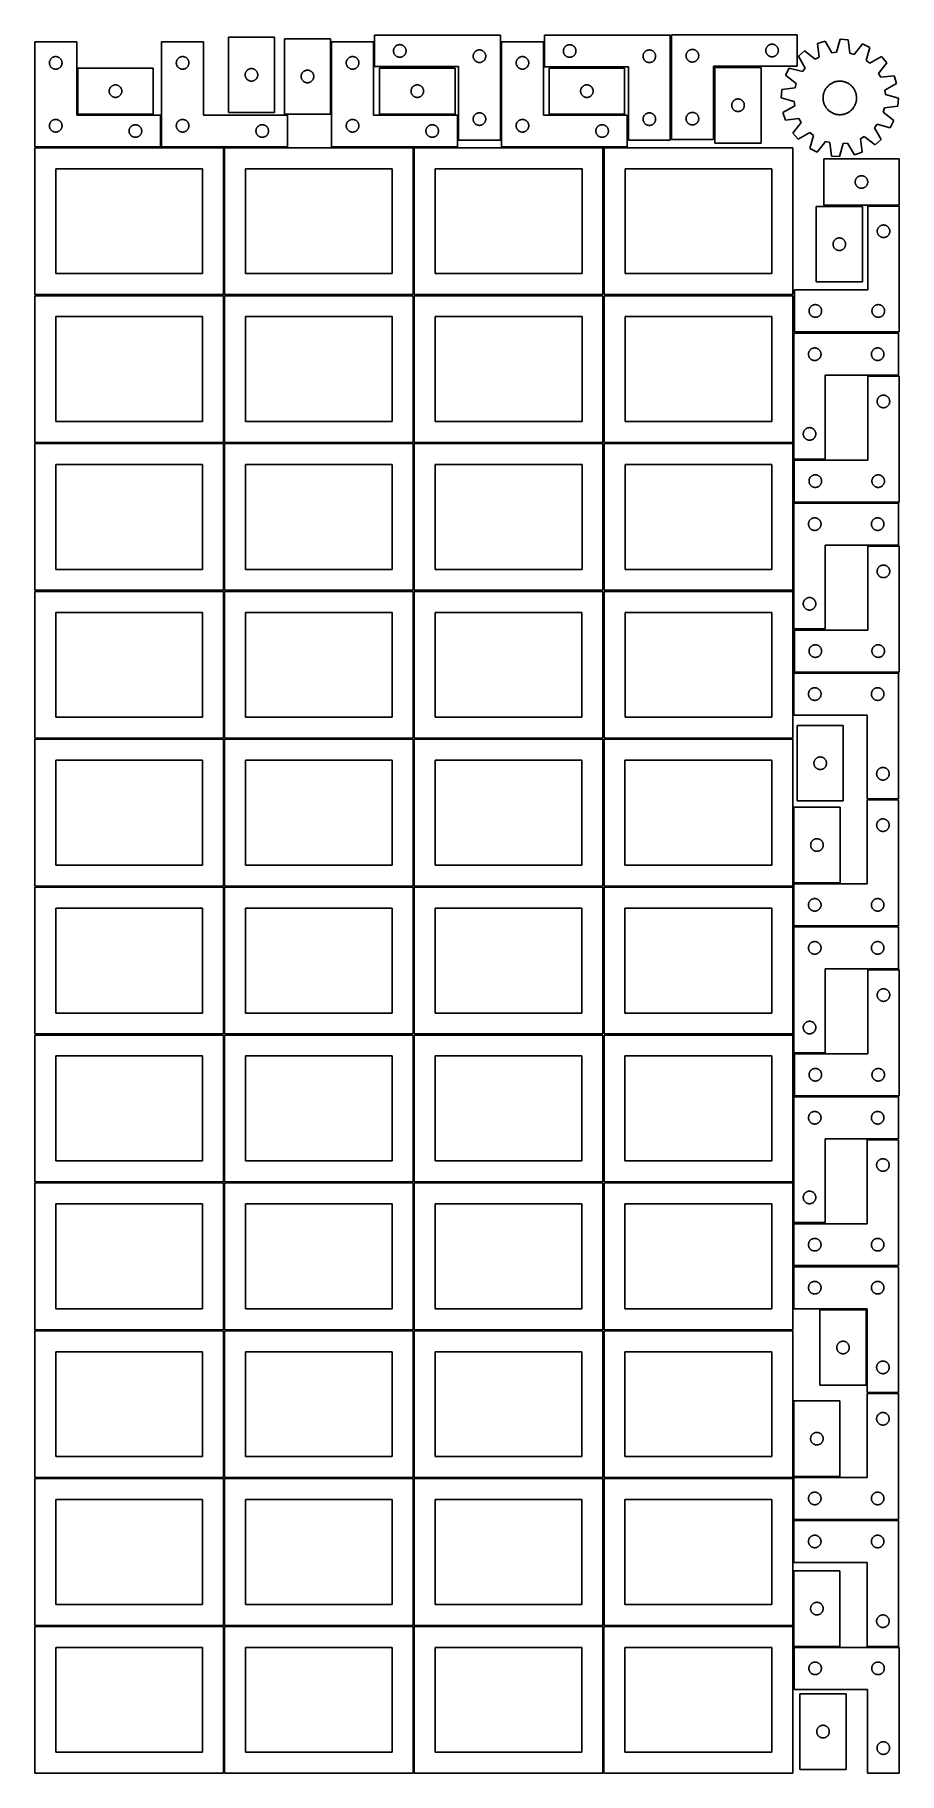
# Model space of a CAD drawing. Header units: millimetres. Extents: x 7 to 1243, y 7 to 2493.
import ezdxf

# ---------------------------------------------------------------- set-up
doc = ezdxf.new("R2010")
doc.units = ezdxf.units.MM
doc.layers.add('COMMON', color=5, linetype='CONTINUOUS', true_color=0x0000ff)
doc.layers.add('CUT', color=7, linetype='CONTINUOUS', true_color=0x000000)

msp = doc.modelspace()

# ---------------------------------------------------------------- linework, layer by layer
at = {"layer": 'COMMON'}
for p, q in [((277.291899, 1697.041937), (277.291899, 1487.041937)), ((548.7919, 1697.041937), (548.7919, 1487.041937)), ((6.541899, 1486.291936), (276.541899, 1486.291936)), ((277.291899, 1485.541936), (277.291899, 1275.541936)), ((278.0419, 1486.291936), (548.0419, 1486.291936)), ((548.7919, 1485.541936), (548.7919, 1275.541936)), ((549.541901, 1486.291936), (819.541901, 1486.291936)), ((820.291901, 1485.541936), (820.291901, 1275.541936)), ((6.541899, 1274.791935), (276.541899, 1274.791935)), ((277.291899, 1274.041935), (277.291899, 1064.041935)), ((278.0419, 1274.791935), (548.0419, 1274.791935)), ((548.7919, 1274.041935), (548.7919, 1064.041935)), ((549.541901, 1274.791935), (819.541901, 1274.791935)), ((820.291901, 1274.041935), (820.291901, 1064.041935)), ((821.041902, 1274.791935), (1091.041902, 1274.791935)), ((6.541899, 1063.291934), (276.541899, 1063.291934)), ((277.291899, 1062.541934), (277.291899, 852.541934)), ((278.0419, 1063.291934), (548.0419, 1063.291934)), ((548.7919, 1062.541934), (548.7919, 852.541934)), ((549.541901, 1063.291934), (819.541901, 1063.291934)), ((820.291901, 1062.541934), (820.291901, 852.541934)), ((821.041902, 1063.291934), (1091.041902, 1063.291934)), ((6.541899, 851.791933), (276.541899, 851.791933)), ((277.291899, 851.041933), (277.291899, 641.041933)), ((278.0419, 851.791933), (548.0419, 851.791933)), ((548.7919, 851.041933), (548.7919, 641.041933)), ((549.541901, 851.791933), (819.541901, 851.791933)), ((820.291901, 851.041933), (820.291901, 641.041933)), ((821.041902, 851.791933), (1091.041902, 851.791933)), ((276.541899, 640.291933), (6.541899, 640.291933)), ((277.291899, 639.541932), (277.291899, 429.541932)), ((548.0419, 640.291933), (278.0419, 640.291933)), ((548.791901, 429.541932), (548.791901, 639.541932)), ((549.541901, 640.291932), (819.541901, 640.291932)), ((820.291901, 639.541932), (820.291901, 429.541932)), ((821.041902, 640.291932), (1091.041902, 640.291932)), ((6.541899, 428.791931), (276.541899, 428.791931)), ((277.291899, 428.041931), (277.291899, 218.041931)), ((278.0419, 428.791931), (548.0419, 428.791931)), ((548.7919, 428.041931), (548.7919, 218.041931)), ((819.541901, 428.791932), (549.541901, 428.791932)), ((820.291901, 428.041931), (820.291901, 218.041931)), ((1091.041902, 428.791932), (821.041902, 428.791932)), ((6.541899, 217.29193), (276.520965, 217.29193)), ((277.270965, 216.54193), (277.270965, 6.54193)), ((278.0419, 217.29193), (548.020966, 217.29193)), ((548.770966, 216.54193), (548.770966, 6.54193)), ((549.541901, 217.29193), (819.520967, 217.29193)), ((820.270967, 216.54193), (820.270967, 6.54193)), ((821.041902, 217.29193), (1091.020968, 217.29193))]:
    msp.add_line(p, q, dxfattribs=at)
at = {"layer": 'CUT'}
for p, q in [((349.616606, 2490.098665), (283.616606, 2490.098665)), ((283.616606, 2490.098665), (283.616606, 2382.098665)), ((349.616606, 2382.098665), (349.616606, 2490.098665)), ((429.734648, 2487.8118), (363.734648, 2487.8118)), ((363.734648, 2487.8118), (363.734648, 2379.8118)), ((429.734648, 2379.8118), (429.734648, 2487.8118)), ((672.840542, 2492.815709), (492.840542, 2492.815709)), ((492.840542, 2492.815709), (492.840542, 2447.815709)), ((672.840542, 2342.815709), (672.840542, 2492.815709)), ((915.933346, 2492.722447), (735.933346, 2492.722447)), ((735.933346, 2492.722447), (735.933346, 2447.722447)), ((915.933346, 2342.722447), (915.933346, 2492.722447)), ((917.521299, 2493.43509), (1097.521299, 2493.43509)), ((917.521299, 2343.43509), (917.521299, 2493.43509)), ((1097.521299, 2493.43509), (1097.521299, 2448.43509)), ((1158.80089, 2487.059091), (1153.578652, 2468.399759)), ((1170.306355, 2486.216624), (1158.80089, 2487.059091)), ((66.520965, 2483.251496), (6.520965, 2483.251496)), ((6.520965, 2483.251496), (6.520965, 2333.251496)), ((34.191593, 2461.944829), (34.765152, 2462.078564)), ((34.765152, 2462.078564), (35.346229, 2462.1745)), ((35.346229, 2462.1745), (35.932336, 2462.232227)), ((35.932336, 2462.232227), (36.520965, 2462.251496)), ((36.520965, 2462.251496), (37.109593, 2462.232227)), ((37.109593, 2462.232227), (37.6957, 2462.1745)), ((37.6957, 2462.1745), (38.276778, 2462.078564)), ((38.276778, 2462.078564), (38.850336, 2461.944829)), ((66.520965, 2378.251496), (66.520965, 2483.251496)), ((248.041961, 2483.251496), (188.041961, 2483.251496)), ((188.041961, 2483.251496), (188.041961, 2333.251496)), ((215.712589, 2461.944829), (216.286148, 2462.078564)), ((216.286148, 2462.078564), (216.867225, 2462.1745)), ((216.867225, 2462.1745), (217.453333, 2462.232227)), ((217.453333, 2462.232227), (218.041961, 2462.251496)), ((218.041961, 2462.251496), (218.630589, 2462.232227)), ((218.630589, 2462.232227), (219.216696, 2462.1745)), ((219.216696, 2462.1745), (219.797774, 2462.078564)), ((219.797774, 2462.078564), (220.371332, 2461.944829)), ((248.041961, 2378.251496), (248.041961, 2483.251496)), ((491.249053, 2483.251496), (431.249053, 2483.251496)), ((431.249053, 2483.251496), (431.249053, 2333.251496)), ((458.919682, 2461.944829), (459.49324, 2462.078564)), ((459.49324, 2462.078564), (460.074317, 2462.1745)), ((460.074317, 2462.1745), (460.660425, 2462.232227)), ((460.660425, 2462.232227), (461.249053, 2462.251496)), ((461.249053, 2462.251496), (461.837681, 2462.232227)), ((461.837681, 2462.232227), (462.423789, 2462.1745)), ((462.423789, 2462.1745), (463.004866, 2462.078564)), ((463.004866, 2462.078564), (463.578424, 2461.944829)), ((491.249053, 2378.251496), (491.249053, 2483.251496)), ((519.840542, 2470.315709), (519.859811, 2470.904337)), ((519.859811, 2469.727081), (519.840542, 2470.315709)), ((519.859811, 2470.904337), (519.917538, 2471.490444)), ((519.917538, 2469.140973), (519.859811, 2469.727081)), ((519.917538, 2471.490444), (520.013474, 2472.071522)), ((520.013474, 2468.559896), (519.917538, 2469.140973)), ((520.013474, 2472.071522), (520.147209, 2472.64508)), ((520.147209, 2467.986337), (520.013474, 2468.559896)), ((520.147209, 2472.64508), (520.31817, 2473.208664)), ((520.31817, 2467.422754), (520.147209, 2467.986337)), ((520.31817, 2473.208664), (520.525626, 2473.75986)), ((520.525626, 2466.871558), (520.31817, 2467.422754)), ((520.525626, 2473.75986), (520.768687, 2474.296307)), ((520.768687, 2466.335111), (520.525626, 2466.871558)), ((520.768687, 2474.296307), (521.046313, 2474.815709)), ((521.046313, 2465.815709), (520.768687, 2466.335111)), ((521.046313, 2474.815709), (521.357315, 2475.315841)), ((521.357315, 2465.315577), (521.046313, 2465.815709)), ((521.357315, 2475.315841), (521.700362, 2475.794562)), ((521.700362, 2464.836856), (521.357315, 2465.315577)), ((521.700362, 2475.794562), (522.073983, 2476.249821)), ((522.073983, 2464.381596), (521.700362, 2464.836856)), ((522.073983, 2476.249821), (522.476581, 2476.67967)), ((522.476581, 2463.951748), (522.073983, 2464.381596)), ((522.476581, 2476.67967), (522.906429, 2477.082267)), ((522.906429, 2463.54915), (522.476581, 2463.951748)), ((522.906429, 2477.082267), (523.361689, 2477.455889)), ((523.361689, 2463.175529), (522.906429, 2463.54915)), ((523.361689, 2477.455889), (523.84041, 2477.798935)), ((523.84041, 2462.832482), (523.361689, 2463.175529)), ((523.84041, 2477.798935), (524.340542, 2478.109937)), ((524.340542, 2462.52148), (523.84041, 2462.832482)), ((524.340542, 2478.109937), (524.859943, 2478.387563)), ((524.859943, 2462.243854), (524.340542, 2462.52148)), ((524.859943, 2478.387563), (525.396391, 2478.630625)), ((525.396391, 2462.000793), (524.859943, 2462.243854)), ((525.396391, 2478.630625), (525.947586, 2478.83808)), ((525.947586, 2478.83808), (526.51117, 2479.009041)), ((526.51117, 2479.009041), (527.084729, 2479.142776)), ((527.084729, 2479.142776), (527.665806, 2479.238712)), ((527.665806, 2479.238712), (528.251913, 2479.296439)), ((528.251913, 2479.296439), (528.840542, 2479.315709)), ((528.840542, 2479.315709), (529.42917, 2479.296439)), ((529.42917, 2479.296439), (530.015277, 2479.238712)), ((530.015277, 2479.238712), (530.596355, 2479.142776)), ((530.596355, 2479.142776), (531.169913, 2479.009041)), ((531.169913, 2479.009041), (531.733497, 2478.83808)), ((531.733497, 2478.83808), (532.284693, 2478.630625)), ((532.284693, 2478.630625), (532.82114, 2478.387563)), ((532.82114, 2462.243854), (532.284693, 2462.000793)), ((532.82114, 2478.387563), (533.340542, 2478.109937)), ((533.340542, 2462.52148), (532.82114, 2462.243854)), ((533.340542, 2478.109937), (533.840674, 2477.798935)), ((533.840674, 2462.832482), (533.340542, 2462.52148)), ((533.840674, 2477.798935), (534.319394, 2477.455889)), ((534.319394, 2463.175529), (533.840674, 2462.832482)), ((534.319394, 2477.455889), (534.774654, 2477.082267)), ((534.774654, 2463.54915), (534.319394, 2463.175529)), ((534.774654, 2477.082267), (535.204503, 2476.67967)), ((535.204503, 2463.951748), (534.774654, 2463.54915)), ((535.204503, 2476.67967), (535.6071, 2476.249821)), ((535.6071, 2464.381596), (535.204503, 2463.951748)), ((535.6071, 2476.249821), (535.980722, 2475.794562)), ((535.980722, 2464.836856), (535.6071, 2464.381596)), ((535.980722, 2475.794562), (536.323768, 2475.315841)), ((536.323768, 2465.315577), (535.980722, 2464.836856)), ((536.323768, 2475.315841), (536.63477, 2474.815709)), ((536.63477, 2465.815709), (536.323768, 2465.315577)), ((536.63477, 2474.815709), (536.912396, 2474.296307)), ((536.912396, 2466.335111), (536.63477, 2465.815709)), ((536.912396, 2474.296307), (537.155457, 2473.75986)), ((537.155457, 2466.871558), (536.912396, 2466.335111)), ((537.155457, 2473.75986), (537.362913, 2473.208664)), ((537.362913, 2467.422754), (537.155457, 2466.871558)), ((537.362913, 2473.208664), (537.533874, 2472.64508)), ((537.533874, 2467.986337), (537.362913, 2467.422754)), ((537.533874, 2472.64508), (537.667609, 2472.071522)), ((537.667609, 2468.559896), (537.533874, 2467.986337)), ((537.667609, 2472.071522), (537.763545, 2471.490444)), ((537.763545, 2469.140973), (537.667609, 2468.559896)), ((537.763545, 2471.490444), (537.821272, 2470.904337)), ((537.821272, 2469.727081), (537.763545, 2469.140973)), ((537.821272, 2470.904337), (537.840542, 2470.315709)), ((537.840542, 2470.315709), (537.821272, 2469.727081)), ((633.840542, 2462.815709), (633.859811, 2463.404337)), ((633.859811, 2462.227081), (633.840542, 2462.815709)), ((633.859811, 2463.404337), (633.917538, 2463.990444)), ((633.917538, 2461.640973), (633.859811, 2462.227081)), ((633.917538, 2463.990444), (634.013474, 2464.571522)), ((634.013474, 2464.571522), (634.147209, 2465.14508)), ((634.147209, 2465.14508), (634.31817, 2465.708664)), ((634.31817, 2465.708664), (634.525626, 2466.25986)), ((634.525626, 2466.25986), (634.768687, 2466.796307)), ((634.768687, 2466.796307), (635.046313, 2467.315709)), ((635.046313, 2467.315709), (635.357315, 2467.815841)), ((635.357315, 2467.815841), (635.700362, 2468.294562)), ((635.700362, 2468.294562), (636.073983, 2468.749821)), ((636.073983, 2468.749821), (636.476581, 2469.17967)), ((636.476581, 2469.17967), (636.906429, 2469.582267)), ((636.906429, 2469.582267), (637.361689, 2469.955889)), ((637.361689, 2469.955889), (637.84041, 2470.298935)), ((637.84041, 2470.298935), (638.340542, 2470.609937)), ((638.340542, 2470.609937), (638.859943, 2470.887563)), ((638.859943, 2470.887563), (639.396391, 2471.130625)), ((639.396391, 2471.130625), (639.947586, 2471.33808)), ((639.947586, 2471.33808), (640.51117, 2471.509041)), ((640.51117, 2471.509041), (641.084729, 2471.642776)), ((641.084729, 2471.642776), (641.665806, 2471.738712)), ((641.665806, 2471.738712), (642.251913, 2471.796439)), ((642.251913, 2471.796439), (642.840542, 2471.815709)), ((642.840542, 2471.815709), (643.42917, 2471.796439)), ((643.42917, 2471.796439), (644.015277, 2471.738712)), ((644.015277, 2471.738712), (644.596355, 2471.642776)), ((644.596355, 2471.642776), (645.169913, 2471.509041)), ((645.169913, 2471.509041), (645.733497, 2471.33808)), ((645.733497, 2471.33808), (646.284693, 2471.130625)), ((646.284693, 2471.130625), (646.82114, 2470.887563)), ((646.82114, 2470.887563), (647.340542, 2470.609937)), ((647.340542, 2470.609937), (647.840674, 2470.298935)), ((647.840674, 2470.298935), (648.319394, 2469.955889)), ((648.319394, 2469.955889), (648.774654, 2469.582267)), ((648.774654, 2469.582267), (649.204503, 2469.17967)), ((649.204503, 2469.17967), (649.6071, 2468.749821)), ((649.6071, 2468.749821), (649.980722, 2468.294562)), ((649.980722, 2468.294562), (650.323768, 2467.815841)), ((650.323768, 2467.815841), (650.63477, 2467.315709)), ((650.63477, 2467.315709), (650.912396, 2466.796307)), ((650.912396, 2466.796307), (651.155457, 2466.25986)), ((651.155457, 2466.25986), (651.362913, 2465.708664)), ((651.362913, 2465.708664), (651.533874, 2465.14508)), ((651.533874, 2465.14508), (651.667609, 2464.571522)), ((651.667609, 2464.571522), (651.763545, 2463.990444)), ((651.763545, 2463.990444), (651.821272, 2463.404337)), ((651.821272, 2462.227081), (651.763545, 2461.640973)), ((651.821272, 2463.404337), (651.840542, 2462.815709)), ((651.840542, 2462.815709), (651.821272, 2462.227081)), ((734.36151, 2483.251496), (674.36151, 2483.251496)), ((674.36151, 2483.251496), (674.36151, 2333.251496)), ((702.032139, 2461.944829), (702.605697, 2462.078564)), ((702.605697, 2462.078564), (703.186775, 2462.1745)), ((703.186775, 2462.1745), (703.772882, 2462.232227)), ((703.772882, 2462.232227), (704.36151, 2462.251496)), ((704.36151, 2462.251496), (704.950138, 2462.232227)), ((704.950138, 2462.232227), (705.536246, 2462.1745)), ((705.536246, 2462.1745), (706.117323, 2462.078564)), ((706.117323, 2462.078564), (706.690882, 2461.944829)), ((734.36151, 2378.251496), (734.36151, 2483.251496)), ((762.933346, 2470.222447), (762.952615, 2470.811075)), ((762.952615, 2469.633819), (762.933346, 2470.222447)), ((762.952615, 2470.811075), (763.010342, 2471.397183)), ((763.010342, 2469.047711), (762.952615, 2469.633819)), ((763.010342, 2471.397183), (763.106278, 2471.97826)), ((763.106278, 2468.466634), (763.010342, 2469.047711)), ((763.106278, 2471.97826), (763.240013, 2472.551818)), ((763.240013, 2467.893076), (763.106278, 2468.466634)), ((763.240013, 2472.551818), (763.410974, 2473.115402)), ((763.410974, 2467.329492), (763.240013, 2467.893076)), ((763.410974, 2473.115402), (763.61843, 2473.666598)), ((763.61843, 2466.778296), (763.410974, 2467.329492)), ((763.61843, 2473.666598), (763.861491, 2474.203045)), ((763.861491, 2466.241849), (763.61843, 2466.778296)), ((763.861491, 2474.203045), (764.139117, 2474.722447)), ((764.139117, 2465.722447), (763.861491, 2466.241849)), ((764.139117, 2474.722447), (764.450119, 2475.222579)), ((764.450119, 2465.222315), (764.139117, 2465.722447)), ((764.450119, 2475.222579), (764.793166, 2475.7013)), ((764.793166, 2464.743594), (764.450119, 2465.222315)), ((764.793166, 2475.7013), (765.166787, 2476.156559)), ((765.166787, 2464.288335), (764.793166, 2464.743594)), ((765.166787, 2476.156559), (765.569385, 2476.586408)), ((765.569385, 2463.858486), (765.166787, 2464.288335)), ((765.569385, 2476.586408), (765.999233, 2476.989005)), ((765.999233, 2463.455889), (765.569385, 2463.858486)), ((765.999233, 2476.989005), (766.454493, 2477.362627)), ((766.454493, 2463.082267), (765.999233, 2463.455889)), ((766.454493, 2477.362627), (766.933213, 2477.705674)), ((766.933213, 2462.739221), (766.454493, 2463.082267)), ((766.933213, 2477.705674), (767.433346, 2478.016676)), ((767.433346, 2462.428218), (766.933213, 2462.739221)), ((767.433346, 2478.016676), (767.952747, 2478.294302)), ((767.952747, 2462.150592), (767.433346, 2462.428218)), ((767.952747, 2478.294302), (768.489195, 2478.537363)), ((768.489195, 2461.907531), (767.952747, 2462.150592)), ((768.489195, 2478.537363), (769.04039, 2478.744818)), ((769.04039, 2478.744818), (769.603974, 2478.915779)), ((769.603974, 2478.915779), (770.177533, 2479.049515)), ((770.177533, 2479.049515), (770.75861, 2479.145451)), ((770.75861, 2479.145451), (771.344717, 2479.203177)), ((771.344717, 2479.203177), (771.933346, 2479.222447)), ((771.933346, 2479.222447), (772.521974, 2479.203177)), ((772.521974, 2479.203177), (773.108081, 2479.145451)), ((773.108081, 2479.145451), (773.689158, 2479.049515)), ((773.689158, 2479.049515), (774.262717, 2478.915779)), ((774.262717, 2478.915779), (774.826301, 2478.744818)), ((774.826301, 2478.744818), (775.377496, 2478.537363)), ((775.377496, 2478.537363), (775.913944, 2478.294302)), ((775.913944, 2462.150592), (775.377496, 2461.907531)), ((775.913944, 2478.294302), (776.433346, 2478.016676)), ((776.433346, 2462.428218), (775.913944, 2462.150592)), ((776.433346, 2478.016676), (776.933478, 2477.705674)), ((776.933478, 2462.739221), (776.433346, 2462.428218)), ((776.933478, 2477.705674), (777.412198, 2477.362627)), ((777.412198, 2463.082267), (776.933478, 2462.739221)), ((777.412198, 2477.362627), (777.867458, 2476.989005)), ((777.867458, 2463.455889), (777.412198, 2463.082267)), ((777.867458, 2476.989005), (778.297307, 2476.586408)), ((778.297307, 2463.858486), (777.867458, 2463.455889)), ((778.297307, 2476.586408), (778.699904, 2476.156559)), ((778.699904, 2464.288335), (778.297307, 2463.858486)), ((778.699904, 2476.156559), (779.073526, 2475.7013)), ((779.073526, 2464.743594), (778.699904, 2464.288335)), ((779.073526, 2475.7013), (779.416572, 2475.222579)), ((779.416572, 2465.222315), (779.073526, 2464.743594)), ((779.416572, 2475.222579), (779.727574, 2474.722447)), ((779.727574, 2465.722447), (779.416572, 2465.222315)), ((779.727574, 2474.722447), (780.0052, 2474.203045)), ((780.0052, 2466.241849), (779.727574, 2465.722447)), ((780.0052, 2474.203045), (780.248261, 2473.666598)), ((780.248261, 2466.778296), (780.0052, 2466.241849)), ((780.248261, 2473.666598), (780.455717, 2473.115402)), ((780.455717, 2467.329492), (780.248261, 2466.778296)), ((780.455717, 2473.115402), (780.626678, 2472.551818)), ((780.626678, 2467.893076), (780.455717, 2467.329492)), ((780.626678, 2472.551818), (780.760413, 2471.97826)), ((780.760413, 2468.466634), (780.626678, 2467.893076)), ((780.760413, 2471.97826), (780.856349, 2471.397183)), ((780.856349, 2469.047711), (780.760413, 2468.466634)), ((780.856349, 2471.397183), (780.914076, 2470.811075)), ((780.914076, 2469.633819), (780.856349, 2469.047711)), ((780.914076, 2470.811075), (780.933346, 2470.222447)), ((780.933346, 2470.222447), (780.914076, 2469.633819)), ((876.933346, 2462.722447), (876.952615, 2463.311075)), ((876.952615, 2462.133819), (876.933346, 2462.722447)), ((876.952615, 2463.311075), (877.010342, 2463.897183)), ((877.010342, 2461.547711), (876.952615, 2462.133819)), ((877.010342, 2463.897183), (877.106278, 2464.47826)), ((877.106278, 2464.47826), (877.240013, 2465.051818)), ((877.240013, 2465.051818), (877.410974, 2465.615402)), ((877.410974, 2465.615402), (877.61843, 2466.166598)), ((877.61843, 2466.166598), (877.861491, 2466.703045)), ((877.861491, 2466.703045), (878.139117, 2467.222447)), ((878.139117, 2467.222447), (878.450119, 2467.722579)), ((878.450119, 2467.722579), (878.793166, 2468.2013)), ((878.793166, 2468.2013), (879.166787, 2468.656559)), ((879.166787, 2468.656559), (879.569385, 2469.086408)), ((879.569385, 2469.086408), (879.999233, 2469.489005)), ((879.999233, 2469.489005), (880.454493, 2469.862627)), ((880.454493, 2469.862627), (880.933213, 2470.205674)), ((880.933213, 2470.205674), (881.433346, 2470.516676)), ((881.433346, 2470.516676), (881.952747, 2470.794302)), ((881.952747, 2470.794302), (882.489195, 2471.037363)), ((882.489195, 2471.037363), (883.04039, 2471.244818)), ((883.04039, 2471.244818), (883.603974, 2471.415779)), ((883.603974, 2471.415779), (884.177533, 2471.549515)), ((884.177533, 2471.549515), (884.75861, 2471.645451)), ((884.75861, 2471.645451), (885.344717, 2471.703177)), ((885.344717, 2471.703177), (885.933346, 2471.722447)), ((885.933346, 2471.722447), (886.521974, 2471.703177)), ((886.521974, 2471.703177), (887.108081, 2471.645451)), ((887.108081, 2471.645451), (887.689158, 2471.549515)), ((887.689158, 2471.549515), (888.262717, 2471.415779)), ((888.262717, 2471.415779), (888.826301, 2471.244818)), ((888.826301, 2471.244818), (889.377496, 2471.037363)), ((889.377496, 2471.037363), (889.913944, 2470.794302)), ((889.913944, 2470.794302), (890.433346, 2470.516676)), ((890.433346, 2470.516676), (890.933478, 2470.205674)), ((890.933478, 2470.205674), (891.412198, 2469.862627)), ((891.412198, 2469.862627), (891.867458, 2469.489005)), ((891.867458, 2469.489005), (892.297307, 2469.086408)), ((892.297307, 2469.086408), (892.699904, 2468.656559)), ((892.699904, 2468.656559), (893.073526, 2468.2013)), ((893.073526, 2468.2013), (893.416572, 2467.722579)), ((893.416572, 2467.722579), (893.727574, 2467.222447)), ((893.727574, 2467.222447), (894.0052, 2466.703045)), ((894.0052, 2466.703045), (894.248261, 2466.166598)), ((894.248261, 2466.166598), (894.455717, 2465.615402)), ((894.455717, 2465.615402), (894.626678, 2465.051818)), ((894.626678, 2465.051818), (894.760413, 2464.47826)), ((894.760413, 2464.47826), (894.856349, 2463.897183)), ((894.856349, 2463.897183), (894.914076, 2463.311075)), ((894.914076, 2462.133819), (894.856349, 2461.547711)), ((894.914076, 2463.311075), (894.933346, 2462.722447)), ((894.933346, 2462.722447), (894.914076, 2462.133819)), ((938.540569, 2464.023718), (938.521299, 2463.43509)), ((938.521299, 2463.43509), (938.540569, 2462.846462)), ((938.598295, 2464.609826), (938.540569, 2464.023718)), ((938.540569, 2462.846462), (938.598295, 2462.260354)), ((938.694231, 2465.190903), (938.598295, 2464.609826)), ((938.598295, 2462.260354), (938.694231, 2461.679277)), ((938.827967, 2465.764461), (938.694231, 2465.190903)), ((938.998928, 2466.328045), (938.827967, 2465.764461)), ((939.206383, 2466.879241), (938.998928, 2466.328045)), ((939.449444, 2467.415688), (939.206383, 2466.879241)), ((939.72707, 2467.93509), (939.449444, 2467.415688)), ((940.038072, 2468.435222), (939.72707, 2467.93509)), ((940.381119, 2468.913943), (940.038072, 2468.435222)), ((940.754741, 2469.369202), (940.381119, 2468.913943)), ((941.157338, 2469.799051), (940.754741, 2469.369202)), ((941.587187, 2470.201648), (941.157338, 2469.799051)), ((942.042446, 2470.57527), (941.587187, 2470.201648)), ((942.521167, 2470.918316), (942.042446, 2470.57527)), ((943.021299, 2471.229319), (942.521167, 2470.918316)), ((943.540701, 2471.506945), (943.021299, 2471.229319)), ((944.077148, 2471.750006), (943.540701, 2471.506945)), ((944.628344, 2471.957461), (944.077148, 2471.750006)), ((945.191928, 2472.128422), (944.628344, 2471.957461)), ((945.765486, 2472.262157), (945.191928, 2472.128422)), ((946.346563, 2472.358094), (945.765486, 2472.262157)), ((946.932671, 2472.41582), (946.346563, 2472.358094)), ((947.521299, 2472.43509), (946.932671, 2472.41582)), ((948.109927, 2472.41582), (947.521299, 2472.43509)), ((948.696035, 2472.358094), (948.109927, 2472.41582)), ((949.277112, 2472.262157), (948.696035, 2472.358094)), ((949.85067, 2472.128422), (949.277112, 2472.262157)), ((950.414254, 2471.957461), (949.85067, 2472.128422)), ((950.96545, 2471.750006), (950.414254, 2471.957461)), ((951.501897, 2471.506945), (950.96545, 2471.750006)), ((952.021299, 2471.229319), (951.501897, 2471.506945)), ((952.521431, 2470.918316), (952.021299, 2471.229319)), ((953.000152, 2470.57527), (952.521431, 2470.918316)), ((953.455411, 2470.201648), (953.000152, 2470.57527)), ((953.88526, 2469.799051), (953.455411, 2470.201648)), ((954.287857, 2469.369202), (953.88526, 2469.799051)), ((954.661479, 2468.913943), (954.287857, 2469.369202)), ((955.004526, 2468.435222), (954.661479, 2468.913943)), ((955.315528, 2467.93509), (955.004526, 2468.435222)), ((955.593154, 2467.415688), (955.315528, 2467.93509)), ((955.836215, 2466.879241), (955.593154, 2467.415688)), ((956.04367, 2466.328045), (955.836215, 2466.879241)), ((956.214631, 2465.764461), (956.04367, 2466.328045)), ((956.348367, 2465.190903), (956.214631, 2465.764461)), ((956.444303, 2464.609826), (956.348367, 2465.190903)), ((956.348367, 2461.679277), (956.444303, 2462.260354)), ((956.502029, 2464.023718), (956.444303, 2464.609826)), ((956.444303, 2462.260354), (956.502029, 2462.846462)), ((956.521299, 2463.43509), (956.502029, 2464.023718)), ((956.502029, 2462.846462), (956.521299, 2463.43509)), ((1052.540569, 2471.523718), (1052.521299, 2470.93509)), ((1052.521299, 2470.93509), (1052.540569, 2470.346462)), ((1052.598295, 2472.109826), (1052.540569, 2471.523718)), ((1052.540569, 2470.346462), (1052.598295, 2469.760354)), ((1052.694231, 2472.690903), (1052.598295, 2472.109826)), ((1052.598295, 2469.760354), (1052.694231, 2469.179277)), ((1052.827967, 2473.264461), (1052.694231, 2472.690903)), ((1052.694231, 2469.179277), (1052.827967, 2468.605719)), ((1052.998928, 2473.828045), (1052.827967, 2473.264461)), ((1052.827967, 2468.605719), (1052.998928, 2468.042135)), ((1053.206383, 2474.379241), (1052.998928, 2473.828045)), ((1052.998928, 2468.042135), (1053.206383, 2467.490939)), ((1053.449444, 2474.915688), (1053.206383, 2474.379241)), ((1053.206383, 2467.490939), (1053.449444, 2466.954492)), ((1053.72707, 2475.43509), (1053.449444, 2474.915688)), ((1053.449444, 2466.954492), (1053.72707, 2466.43509)), ((1054.038072, 2475.935222), (1053.72707, 2475.43509)), ((1053.72707, 2466.43509), (1054.038072, 2465.934958)), ((1054.381119, 2476.413943), (1054.038072, 2475.935222)), ((1054.038072, 2465.934958), (1054.381119, 2465.456237)), ((1054.754741, 2476.869202), (1054.381119, 2476.413943)), ((1054.381119, 2465.456237), (1054.754741, 2465.000978)), ((1055.157338, 2477.299051), (1054.754741, 2476.869202)), ((1054.754741, 2465.000978), (1055.157338, 2464.571129)), ((1055.587187, 2477.701648), (1055.157338, 2477.299051)), ((1055.157338, 2464.571129), (1055.587187, 2464.168532)), ((1056.042446, 2478.07527), (1055.587187, 2477.701648)), ((1055.587187, 2464.168532), (1056.042446, 2463.79491)), ((1056.521167, 2478.418316), (1056.042446, 2478.07527)), ((1056.042446, 2463.79491), (1056.521167, 2463.451863)), ((1057.021299, 2478.729319), (1056.521167, 2478.418316)), ((1056.521167, 2463.451863), (1057.021299, 2463.140861)), ((1057.540701, 2479.006945), (1057.021299, 2478.729319)), ((1057.021299, 2463.140861), (1057.540701, 2462.863235)), ((1058.077148, 2479.250006), (1057.540701, 2479.006945)), ((1057.540701, 2462.863235), (1058.077148, 2462.620174)), ((1058.628344, 2479.457461), (1058.077148, 2479.250006)), ((1058.077148, 2462.620174), (1058.628344, 2462.412719)), ((1059.191928, 2479.628422), (1058.628344, 2479.457461)), ((1058.628344, 2462.412719), (1059.191928, 2462.241758)), ((1059.765486, 2479.762157), (1059.191928, 2479.628422)), ((1059.191928, 2462.241758), (1059.765486, 2462.108022)), ((1060.346563, 2479.858094), (1059.765486, 2479.762157)), ((1059.765486, 2462.108022), (1060.346563, 2462.012086)), ((1060.932671, 2479.91582), (1060.346563, 2479.858094)), ((1061.521299, 2479.93509), (1060.932671, 2479.91582)), ((1062.109927, 2479.91582), (1061.521299, 2479.93509)), ((1062.696035, 2479.858094), (1062.109927, 2479.91582)), ((1063.277112, 2479.762157), (1062.696035, 2479.858094)), ((1062.696035, 2462.012086), (1063.277112, 2462.108022)), ((1063.85067, 2479.628422), (1063.277112, 2479.762157)), ((1063.277112, 2462.108022), (1063.85067, 2462.241758)), ((1064.414254, 2479.457461), (1063.85067, 2479.628422)), ((1063.85067, 2462.241758), (1064.414254, 2462.412719)), ((1064.96545, 2479.250006), (1064.414254, 2479.457461)), ((1064.414254, 2462.412719), (1064.96545, 2462.620174)), ((1065.501897, 2479.006945), (1064.96545, 2479.250006)), ((1064.96545, 2462.620174), (1065.501897, 2462.863235)), ((1066.021299, 2478.729319), (1065.501897, 2479.006945)), ((1065.501897, 2462.863235), (1066.021299, 2463.140861)), ((1066.521431, 2478.418316), (1066.021299, 2478.729319)), ((1066.021299, 2463.140861), (1066.521431, 2463.451863)), ((1067.000152, 2478.07527), (1066.521431, 2478.418316)), ((1066.521431, 2463.451863), (1067.000152, 2463.79491)), ((1067.455411, 2477.701648), (1067.000152, 2478.07527)), ((1067.000152, 2463.79491), (1067.455411, 2464.168532)), ((1067.88526, 2477.299051), (1067.455411, 2477.701648)), ((1067.455411, 2464.168532), (1067.88526, 2464.571129)), ((1068.287857, 2476.869202), (1067.88526, 2477.299051)), ((1067.88526, 2464.571129), (1068.287857, 2465.000978)), ((1068.661479, 2476.413943), (1068.287857, 2476.869202)), ((1068.287857, 2465.000978), (1068.661479, 2465.456237)), ((1069.004526, 2475.935222), (1068.661479, 2476.413943)), ((1068.661479, 2465.456237), (1069.004526, 2465.934958)), ((1069.315528, 2475.43509), (1069.004526, 2475.935222)), ((1069.004526, 2465.934958), (1069.315528, 2466.43509)), ((1069.593154, 2474.915688), (1069.315528, 2475.43509)), ((1069.315528, 2466.43509), (1069.593154, 2466.954492)), ((1069.836215, 2474.379241), (1069.593154, 2474.915688)), ((1069.593154, 2466.954492), (1069.836215, 2467.490939)), ((1070.04367, 2473.828045), (1069.836215, 2474.379241)), ((1069.836215, 2467.490939), (1070.04367, 2468.042135)), ((1070.214631, 2473.264461), (1070.04367, 2473.828045)), ((1070.04367, 2468.042135), (1070.214631, 2468.605719)), ((1070.348367, 2472.690903), (1070.214631, 2473.264461)), ((1070.214631, 2468.605719), (1070.348367, 2469.179277)), ((1070.444303, 2472.109826), (1070.348367, 2472.690903)), ((1070.348367, 2469.179277), (1070.444303, 2469.760354)), ((1070.502029, 2471.523718), (1070.444303, 2472.109826)), ((1070.444303, 2469.760354), (1070.502029, 2470.346462)), ((1070.521299, 2470.93509), (1070.502029, 2471.523718)), ((1070.502029, 2470.346462), (1070.521299, 2470.93509)), ((1108.02827, 2470.255759), (1099.296964, 2462.715881)), ((1099.296964, 2462.715881), (1108.798424, 2445.829062)), ((1123.35094, 2458.395819), (1108.02827, 2470.255759)), ((1137.579905, 2484.430133), (1126.627844, 2480.805519)), ((1126.627844, 2480.805519), (1128.943743, 2461.568081)), ((1147.197604, 2467.609244), (1137.579905, 2484.430133)), ((1153.578652, 2468.399759), (1147.197604, 2467.609244)), ((1172.754875, 2466.995616), (1170.306355, 2486.216624)), ((1178.952711, 2465.284035), (1172.754875, 2466.995616)), ((1190.918047, 2480.524546), (1178.952711, 2465.284035)), ((1201.225312, 2475.343258), (1190.918047, 2480.524546)), ((1196.131888, 2456.648353), (1201.225312, 2475.343258)), ((1218.089769, 2462.19671), (1201.202949, 2452.695249)), ((1225.629647, 2453.465404), (1218.089769, 2462.19671)), ((27.520965, 2453.251496), (27.540234, 2453.840124)), ((27.540234, 2452.662868), (27.520965, 2453.251496)), ((27.540234, 2453.840124), (27.597961, 2454.426232)), ((27.597961, 2452.07676), (27.540234, 2452.662868)), ((27.597961, 2454.426232), (27.693897, 2455.007309)), ((27.693897, 2451.495683), (27.597961, 2452.07676)), ((27.693897, 2455.007309), (27.827632, 2455.580868)), ((27.827632, 2450.922125), (27.693897, 2451.495683)), ((27.827632, 2455.580868), (27.998593, 2456.144451)), ((27.998593, 2450.358541), (27.827632, 2450.922125)), ((27.998593, 2456.144451), (28.206049, 2456.695647)), ((28.206049, 2449.807345), (27.998593, 2450.358541)), ((28.206049, 2456.695647), (28.44911, 2457.232094)), ((28.44911, 2449.270898), (28.206049, 2449.807345)), ((28.44911, 2457.232094), (28.726736, 2457.751496)), ((28.726736, 2448.751496), (28.44911, 2449.270898)), ((28.726736, 2457.751496), (29.037738, 2458.251628)), ((29.037738, 2448.251364), (28.726736, 2448.751496)), ((29.037738, 2458.251628), (29.380785, 2458.730349)), ((29.380785, 2447.772643), (29.037738, 2448.251364)), ((29.380785, 2458.730349), (29.754406, 2459.185609)), ((29.754406, 2447.317384), (29.380785, 2447.772643)), ((29.754406, 2459.185609), (30.157004, 2459.615457)), ((30.157004, 2446.887535), (29.754406, 2447.317384)), ((30.157004, 2459.615457), (30.586852, 2460.018054)), ((30.586852, 2446.484938), (30.157004, 2446.887535)), ((30.586852, 2460.018054), (31.042112, 2460.391676)), ((31.042112, 2446.111316), (30.586852, 2446.484938)), ((31.042112, 2460.391676), (31.520833, 2460.734723)), ((31.520833, 2445.76827), (31.042112, 2446.111316)), ((31.520833, 2460.734723), (32.020965, 2461.045725)), ((32.020965, 2445.457268), (31.520833, 2445.76827)), ((32.020965, 2461.045725), (32.540366, 2461.323351)), ((32.540366, 2445.179642), (32.020965, 2445.457268)), ((32.540366, 2461.323351), (33.076814, 2461.566412)), ((33.076814, 2444.93658), (32.540366, 2445.179642)), ((33.076814, 2461.566412), (33.628009, 2461.773867)), ((33.628009, 2444.729125), (33.076814, 2444.93658)), ((33.628009, 2461.773867), (34.191593, 2461.944829)), ((34.191593, 2444.558164), (33.628009, 2444.729125)), ((34.765152, 2444.424429), (34.191593, 2444.558164)), ((35.346229, 2444.328492), (34.765152, 2444.424429)), ((35.932336, 2444.270766), (35.346229, 2444.328492)), ((36.520965, 2444.251496), (35.932336, 2444.270766)), ((37.109593, 2444.270766), (36.520965, 2444.251496)), ((37.6957, 2444.328492), (37.109593, 2444.270766)), ((38.276778, 2444.424429), (37.6957, 2444.328492)), ((38.850336, 2444.558164), (38.276778, 2444.424429)), ((38.850336, 2461.944829), (39.41392, 2461.773867)), ((39.41392, 2444.729125), (38.850336, 2444.558164)), ((39.41392, 2461.773867), (39.965116, 2461.566412)), ((39.965116, 2444.93658), (39.41392, 2444.729125)), ((39.965116, 2461.566412), (40.501563, 2461.323351)), ((40.501563, 2445.179642), (39.965116, 2444.93658)), ((40.501563, 2461.323351), (41.020965, 2461.045725)), ((41.020965, 2445.457268), (40.501563, 2445.179642)), ((41.020965, 2461.045725), (41.521097, 2460.734723)), ((41.521097, 2445.76827), (41.020965, 2445.457268)), ((41.521097, 2460.734723), (41.999817, 2460.391676)), ((41.999817, 2446.111316), (41.521097, 2445.76827)), ((41.999817, 2460.391676), (42.455077, 2460.018054)), ((42.455077, 2446.484938), (41.999817, 2446.111316)), ((42.455077, 2460.018054), (42.884926, 2459.615457)), ((42.884926, 2446.887535), (42.455077, 2446.484938)), ((42.884926, 2459.615457), (43.287523, 2459.185609)), ((43.287523, 2447.317384), (42.884926, 2446.887535)), ((43.287523, 2459.185609), (43.661145, 2458.730349)), ((43.661145, 2447.772643), (43.287523, 2447.317384)), ((43.661145, 2458.730349), (44.004191, 2458.251628)), ((44.004191, 2448.251364), (43.661145, 2447.772643)), ((44.004191, 2458.251628), (44.315193, 2457.751496)), ((44.315193, 2448.751496), (44.004191, 2448.251364)), ((44.315193, 2457.751496), (44.592819, 2457.232094)), ((44.592819, 2449.270898), (44.315193, 2448.751496)), ((44.592819, 2457.232094), (44.83588, 2456.695647)), ((44.83588, 2449.807345), (44.592819, 2449.270898)), ((44.83588, 2456.695647), (45.043336, 2456.144451)), ((45.043336, 2450.358541), (44.83588, 2449.807345)), ((45.043336, 2456.144451), (45.214297, 2455.580868)), ((45.214297, 2450.922125), (45.043336, 2450.358541)), ((45.214297, 2455.580868), (45.348032, 2455.007309)), ((45.348032, 2451.495683), (45.214297, 2450.922125)), ((45.348032, 2455.007309), (45.443968, 2454.426232)), ((45.443968, 2452.07676), (45.348032, 2451.495683)), ((45.443968, 2454.426232), (45.501695, 2453.840124)), ((45.501695, 2452.662868), (45.443968, 2452.07676)), ((45.501695, 2453.840124), (45.520965, 2453.251496)), ((45.520965, 2453.251496), (45.501695, 2452.662868)), ((176.05148, 2445.781773), (68.05148, 2445.781773)), ((68.05148, 2445.781773), (68.05148, 2379.781773)), ((176.05148, 2379.781773), (176.05148, 2445.781773)), ((209.041961, 2453.251496), (209.06123, 2453.840124)), ((209.06123, 2452.662868), (209.041961, 2453.251496)), ((209.06123, 2453.840124), (209.118957, 2454.426232)), ((209.118957, 2452.07676), (209.06123, 2452.662868)), ((209.118957, 2454.426232), (209.214893, 2455.007309)), ((209.214893, 2451.495683), (209.118957, 2452.07676)), ((209.214893, 2455.007309), (209.348628, 2455.580868)), ((209.348628, 2450.922125), (209.214893, 2451.495683)), ((209.348628, 2455.580868), (209.51959, 2456.144451)), ((209.51959, 2450.358541), (209.348628, 2450.922125)), ((209.51959, 2456.144451), (209.727045, 2456.695647)), ((209.727045, 2449.807345), (209.51959, 2450.358541)), ((209.727045, 2456.695647), (209.970106, 2457.232094)), ((209.970106, 2449.270898), (209.727045, 2449.807345)), ((209.970106, 2457.232094), (210.247732, 2457.751496)), ((210.247732, 2448.751496), (209.970106, 2449.270898)), ((210.247732, 2457.751496), (210.558734, 2458.251628)), ((210.558734, 2448.251364), (210.247732, 2448.751496)), ((210.558734, 2458.251628), (210.901781, 2458.730349)), ((210.901781, 2447.772643), (210.558734, 2448.251364)), ((210.901781, 2458.730349), (211.275402, 2459.185609)), ((211.275402, 2447.317384), (210.901781, 2447.772643)), ((211.275402, 2459.185609), (211.678, 2459.615457)), ((211.678, 2446.887535), (211.275402, 2447.317384)), ((211.678, 2459.615457), (212.107848, 2460.018054)), ((212.107848, 2446.484938), (211.678, 2446.887535)), ((212.107848, 2460.018054), (212.563108, 2460.391676)), ((212.563108, 2446.111316), (212.107848, 2446.484938)), ((212.563108, 2460.391676), (213.041829, 2460.734723)), ((213.041829, 2445.76827), (212.563108, 2446.111316)), ((213.041829, 2460.734723), (213.541961, 2461.045725)), ((213.541961, 2445.457268), (213.041829, 2445.76827)), ((213.541961, 2461.045725), (214.061363, 2461.323351)), ((214.061363, 2445.179642), (213.541961, 2445.457268)), ((214.061363, 2461.323351), (214.59781, 2461.566412)), ((214.59781, 2444.93658), (214.061363, 2445.179642)), ((214.59781, 2461.566412), (215.149006, 2461.773867)), ((215.149006, 2444.729125), (214.59781, 2444.93658)), ((215.149006, 2461.773867), (215.712589, 2461.944829)), ((215.712589, 2444.558164), (215.149006, 2444.729125)), ((216.286148, 2444.424429), (215.712589, 2444.558164)), ((216.867225, 2444.328492), (216.286148, 2444.424429)), ((217.453333, 2444.270766), (216.867225, 2444.328492)), ((218.041961, 2444.251496), (217.453333, 2444.270766)), ((218.630589, 2444.270766), (218.041961, 2444.251496)), ((219.216696, 2444.328492), (218.630589, 2444.270766)), ((219.797774, 2444.424429), (219.216696, 2444.328492)), ((220.371332, 2444.558164), (219.797774, 2444.424429)), ((220.371332, 2461.944829), (220.934916, 2461.773867)), ((220.934916, 2444.729125), (220.371332, 2444.558164)), ((220.934916, 2461.773867), (221.486112, 2461.566412)), ((221.486112, 2444.93658), (220.934916, 2444.729125)), ((221.486112, 2461.566412), (222.022559, 2461.323351)), ((222.022559, 2445.179642), (221.486112, 2444.93658)), ((222.022559, 2461.323351), (222.541961, 2461.045725)), ((222.541961, 2445.457268), (222.022559, 2445.179642)), ((222.541961, 2461.045725), (223.042093, 2460.734723)), ((223.042093, 2445.76827), (222.541961, 2445.457268)), ((223.042093, 2460.734723), (223.520814, 2460.391676)), ((223.520814, 2446.111316), (223.042093, 2445.76827)), ((223.520814, 2460.391676), (223.976073, 2460.018054)), ((223.976073, 2446.484938), (223.520814, 2446.111316)), ((223.976073, 2460.018054), (224.405922, 2459.615457)), ((224.405922, 2446.887535), (223.976073, 2446.484938)), ((224.405922, 2459.615457), (224.808519, 2459.185609)), ((224.808519, 2447.317384), (224.405922, 2446.887535)), ((224.808519, 2459.185609), (225.182141, 2458.730349)), ((225.182141, 2447.772643), (224.808519, 2447.317384)), ((225.182141, 2458.730349), (225.525187, 2458.251628)), ((225.525187, 2448.251364), (225.182141, 2447.772643)), ((225.525187, 2458.251628), (225.836189, 2457.751496)), ((225.836189, 2448.751496), (225.525187, 2448.251364)), ((225.836189, 2457.751496), (226.113815, 2457.232094)), ((226.113815, 2449.270898), (225.836189, 2448.751496)), ((226.113815, 2457.232094), (226.356877, 2456.695647)), ((226.356877, 2449.807345), (226.113815, 2449.270898)), ((226.356877, 2456.695647), (226.564332, 2456.144451)), ((226.564332, 2450.358541), (226.356877, 2449.807345)), ((226.564332, 2456.144451), (226.735293, 2455.580868)), ((226.735293, 2450.922125), (226.564332, 2450.358541)), ((226.735293, 2455.580868), (226.869028, 2455.007309)), ((226.869028, 2451.495683), (226.735293, 2450.922125)), ((226.869028, 2455.007309), (226.964964, 2454.426232)), ((226.964964, 2452.07676), (226.869028, 2451.495683)), ((226.964964, 2454.426232), (227.022691, 2453.840124)), ((227.022691, 2452.662868), (226.964964, 2452.07676)), ((227.022691, 2453.840124), (227.041961, 2453.251496)), ((227.041961, 2453.251496), (227.022691, 2452.662868)), ((307.635876, 2436.687293), (307.693602, 2437.273401)), ((307.693602, 2437.273401), (307.789539, 2437.854478)), ((307.789539, 2437.854478), (307.923274, 2438.428036)), ((307.923274, 2438.428036), (308.094235, 2438.99162)), ((308.094235, 2438.99162), (308.30169, 2439.542816)), ((308.30169, 2439.542816), (308.544751, 2440.079263)), ((308.544751, 2440.079263), (308.822377, 2440.598665)), ((308.822377, 2440.598665), (309.13338, 2441.098797)), ((309.13338, 2441.098797), (309.476426, 2441.577518)), ((309.476426, 2441.577518), (309.850048, 2442.032777)), ((309.850048, 2442.032777), (310.252645, 2442.462626)), ((310.252645, 2442.462626), (310.682494, 2442.865223)), ((310.682494, 2442.865223), (311.137753, 2443.238845)), ((311.137753, 2443.238845), (311.616474, 2443.581891)), ((311.616474, 2443.581891), (312.116606, 2443.892894)), ((312.116606, 2443.892894), (312.636008, 2444.17052)), ((312.636008, 2444.17052), (313.172455, 2444.413581)), ((313.172455, 2444.413581), (313.723651, 2444.621036)), ((313.723651, 2444.621036), (314.287235, 2444.791997)), ((314.287235, 2444.791997), (314.860793, 2444.925732)), ((314.860793, 2444.925732), (315.44187, 2445.021669)), ((315.44187, 2445.021669), (316.027978, 2445.079395)), ((316.027978, 2445.079395), (316.616606, 2445.098665)), ((316.616606, 2445.098665), (317.205234, 2445.079395)), ((317.205234, 2445.079395), (317.791342, 2445.021669)), ((317.791342, 2445.021669), (318.372419, 2444.925732)), ((318.372419, 2444.925732), (318.945977, 2444.791997)), ((318.945977, 2444.791997), (319.509561, 2444.621036)), ((319.509561, 2444.621036), (320.060757, 2444.413581)), ((320.060757, 2444.413581), (320.597204, 2444.17052)), ((320.597204, 2444.17052), (321.116606, 2443.892894)), ((321.116606, 2443.892894), (321.616738, 2443.581891)), ((321.616738, 2443.581891), (322.095459, 2443.238845)), ((322.095459, 2443.238845), (322.550718, 2442.865223)), ((322.550718, 2442.865223), (322.980567, 2442.462626)), ((322.980567, 2442.462626), (323.383164, 2442.032777)), ((323.383164, 2442.032777), (323.756786, 2441.577518)), ((323.756786, 2441.577518), (324.099833, 2441.098797)), ((324.099833, 2441.098797), (324.410835, 2440.598665)), ((324.410835, 2440.598665), (324.688461, 2440.079263)), ((324.688461, 2440.079263), (324.931522, 2439.542816)), ((324.931522, 2439.542816), (325.138977, 2438.99162)), ((325.138977, 2438.99162), (325.309939, 2438.428036)), ((325.309939, 2438.428036), (325.443674, 2437.854478)), ((325.443674, 2437.854478), (325.53961, 2437.273401)), ((325.53961, 2437.273401), (325.597336, 2436.687293)), ((388.212277, 2436.704755), (388.419732, 2437.255951)), ((388.419732, 2437.255951), (388.662793, 2437.792398)), ((388.662793, 2437.792398), (388.940419, 2438.3118)), ((388.940419, 2438.3118), (389.251422, 2438.811932)), ((389.251422, 2438.811932), (389.594468, 2439.290653)), ((389.594468, 2439.290653), (389.96809, 2439.745912)), ((389.96809, 2439.745912), (390.370687, 2440.175761)), ((390.370687, 2440.175761), (390.800536, 2440.578358)), ((390.800536, 2440.578358), (391.255795, 2440.95198)), ((391.255795, 2440.95198), (391.734516, 2441.295026)), ((391.734516, 2441.295026), (392.234648, 2441.606028)), ((392.234648, 2441.606028), (392.75405, 2441.883654)), ((392.75405, 2441.883654), (393.290497, 2442.126715)), ((393.290497, 2442.126715), (393.841693, 2442.334171)), ((393.841693, 2442.334171), (394.405277, 2442.505132)), ((394.405277, 2442.505132), (394.978835, 2442.638867)), ((394.978835, 2442.638867), (395.559912, 2442.734803)), ((395.559912, 2442.734803), (396.14602, 2442.79253)), ((396.14602, 2442.79253), (396.734648, 2442.8118)), ((396.734648, 2442.8118), (397.323276, 2442.79253)), ((397.323276, 2442.79253), (397.909384, 2442.734803)), ((397.909384, 2442.734803), (398.490461, 2442.638867)), ((398.490461, 2442.638867), (399.064019, 2442.505132)), ((399.064019, 2442.505132), (399.627603, 2442.334171)), ((399.627603, 2442.334171), (400.178799, 2442.126715)), ((400.178799, 2442.126715), (400.715246, 2441.883654)), ((400.715246, 2441.883654), (401.234648, 2441.606028)), ((401.234648, 2441.606028), (401.73478, 2441.295026)), ((401.73478, 2441.295026), (402.213501, 2440.95198)), ((402.213501, 2440.95198), (402.66876, 2440.578358)), ((402.66876, 2440.578358), (403.098609, 2440.175761)), ((403.098609, 2440.175761), (403.501206, 2439.745912)), ((403.501206, 2439.745912), (403.874828, 2439.290653)), ((403.874828, 2439.290653), (404.217875, 2438.811932)), ((404.217875, 2438.811932), (404.528877, 2438.3118)), ((404.528877, 2438.3118), (404.806503, 2437.792398)), ((404.806503, 2437.792398), (405.049564, 2437.255951)), ((405.049564, 2437.255951), (405.257019, 2436.704755)), ((452.249053, 2453.251496), (452.268323, 2453.840124)), ((452.268323, 2452.662868), (452.249053, 2453.251496)), ((452.268323, 2453.840124), (452.326049, 2454.426232)), ((452.326049, 2452.07676), (452.268323, 2452.662868)), ((452.326049, 2454.426232), (452.421985, 2455.007309)), ((452.421985, 2451.495683), (452.326049, 2452.07676)), ((452.421985, 2455.007309), (452.555721, 2455.580868)), ((452.555721, 2450.922125), (452.421985, 2451.495683)), ((452.555721, 2455.580868), (452.726682, 2456.144451)), ((452.726682, 2450.358541), (452.555721, 2450.922125)), ((452.726682, 2456.144451), (452.934137, 2456.695647)), ((452.934137, 2449.807345), (452.726682, 2450.358541)), ((452.934137, 2456.695647), (453.177198, 2457.232094)), ((453.177198, 2449.270898), (452.934137, 2449.807345)), ((453.177198, 2457.232094), (453.454824, 2457.751496)), ((453.454824, 2448.751496), (453.177198, 2449.270898)), ((453.454824, 2457.751496), (453.765827, 2458.251628)), ((453.765827, 2448.251364), (453.454824, 2448.751496)), ((453.765827, 2458.251628), (454.108873, 2458.730349)), ((454.108873, 2447.772643), (453.765827, 2448.251364)), ((454.108873, 2458.730349), (454.482495, 2459.185609)), ((454.482495, 2447.317384), (454.108873, 2447.772643)), ((454.482495, 2459.185609), (454.885092, 2459.615457)), ((454.885092, 2446.887535), (454.482495, 2447.317384)), ((454.885092, 2459.615457), (455.314941, 2460.018054)), ((455.314941, 2446.484938), (454.885092, 2446.887535)), ((455.314941, 2460.018054), (455.7702, 2460.391676)), ((455.7702, 2446.111316), (455.314941, 2446.484938)), ((455.7702, 2460.391676), (456.248921, 2460.734723)), ((456.248921, 2445.76827), (455.7702, 2446.111316)), ((456.248921, 2460.734723), (456.749053, 2461.045725)), ((456.749053, 2445.457268), (456.248921, 2445.76827)), ((456.749053, 2461.045725), (457.268455, 2461.323351)), ((457.268455, 2445.179642), (456.749053, 2445.457268)), ((457.268455, 2461.323351), (457.804902, 2461.566412)), ((457.804902, 2444.93658), (457.268455, 2445.179642)), ((457.804902, 2461.566412), (458.356098, 2461.773867)), ((458.356098, 2444.729125), (457.804902, 2444.93658)), ((458.356098, 2461.773867), (458.919682, 2461.944829)), ((458.919682, 2444.558164), (458.356098, 2444.729125)), ((459.49324, 2444.424429), (458.919682, 2444.558164)), ((460.074317, 2444.328492), (459.49324, 2444.424429)), ((460.660425, 2444.270766), (460.074317, 2444.328492)), ((461.249053, 2444.251496), (460.660425, 2444.270766)), ((461.837681, 2444.270766), (461.249053, 2444.251496)), ((462.423789, 2444.328492), (461.837681, 2444.270766)), ((463.004866, 2444.424429), (462.423789, 2444.328492)), ((463.578424, 2444.558164), (463.004866, 2444.424429)), ((463.578424, 2461.944829), (464.142008, 2461.773867)), ((464.142008, 2444.729125), (463.578424, 2444.558164)), ((464.142008, 2461.773867), (464.693204, 2461.566412)), ((464.693204, 2444.93658), (464.142008, 2444.729125)), ((464.693204, 2461.566412), (465.229651, 2461.323351)), ((465.229651, 2445.179642), (464.693204, 2444.93658)), ((465.229651, 2461.323351), (465.749053, 2461.045725)), ((465.749053, 2445.457268), (465.229651, 2445.179642)), ((465.749053, 2461.045725), (466.249185, 2460.734723)), ((466.249185, 2445.76827), (465.749053, 2445.457268)), ((466.249185, 2460.734723), (466.727906, 2460.391676)), ((466.727906, 2446.111316), (466.249185, 2445.76827)), ((466.727906, 2460.391676), (467.183165, 2460.018054)), ((467.183165, 2446.484938), (466.727906, 2446.111316)), ((467.183165, 2460.018054), (467.613014, 2459.615457)), ((467.613014, 2446.887535), (467.183165, 2446.484938)), ((467.613014, 2459.615457), (468.015611, 2459.185609)), ((468.015611, 2447.317384), (467.613014, 2446.887535)), ((468.015611, 2459.185609), (468.389233, 2458.730349)), ((468.389233, 2447.772643), (468.015611, 2447.317384)), ((468.389233, 2458.730349), (468.73228, 2458.251628)), ((468.73228, 2448.251364), (468.389233, 2447.772643)), ((468.73228, 2458.251628), (469.043282, 2457.751496)), ((469.043282, 2448.751496), (468.73228, 2448.251364)), ((469.043282, 2457.751496), (469.320908, 2457.232094)), ((469.320908, 2449.270898), (469.043282, 2448.751496)), ((469.320908, 2457.232094), (469.563969, 2456.695647)), ((469.563969, 2449.807345), (469.320908, 2449.270898)), ((469.563969, 2456.695647), (469.771424, 2456.144451)), ((469.771424, 2450.358541), (469.563969, 2449.807345)), ((469.771424, 2456.144451), (469.942385, 2455.580868)), ((469.942385, 2450.922125), (469.771424, 2450.358541)), ((469.942385, 2455.580868), (470.076121, 2455.007309)), ((470.076121, 2451.495683), (469.942385, 2450.922125)), ((470.076121, 2455.007309), (470.172057, 2454.426232)), ((470.172057, 2452.07676), (470.076121, 2451.495683)), ((470.172057, 2454.426232), (470.229783, 2453.840124)), ((470.229783, 2452.662868), (470.172057, 2452.07676)), ((470.229783, 2453.840124), (470.249053, 2453.251496)), ((470.249053, 2453.251496), (470.229783, 2452.662868)), ((492.840542, 2447.815709), (612.840542, 2447.815709)), ((607.890164, 2445.784458), (499.890164, 2445.784458)), ((499.890164, 2445.784458), (499.890164, 2379.784458)), ((525.947586, 2461.793338), (525.396391, 2462.000793)), ((526.51117, 2461.622376), (525.947586, 2461.793338)), ((527.084729, 2461.488641), (526.51117, 2461.622376)), ((527.665806, 2461.392705), (527.084729, 2461.488641)), ((528.251913, 2461.334978), (527.665806, 2461.392705)), ((528.840542, 2461.315709), (528.251913, 2461.334978)), ((529.42917, 2461.334978), (528.840542, 2461.315709)), ((530.015277, 2461.392705), (529.42917, 2461.334978)), ((530.596355, 2461.488641), (530.015277, 2461.392705)), ((531.169913, 2461.622376), (530.596355, 2461.488641)), ((531.733497, 2461.793338), (531.169913, 2461.622376)), ((532.284693, 2462.000793), (531.733497, 2461.793338)), ((607.890164, 2379.784458), (607.890164, 2445.784458)), ((612.840542, 2447.815709), (612.840542, 2342.815709)), ((634.013474, 2461.059896), (633.917538, 2461.640973)), ((634.147209, 2460.486337), (634.013474, 2461.059896)), ((634.31817, 2459.922754), (634.147209, 2460.486337)), ((634.525626, 2459.371558), (634.31817, 2459.922754)), ((634.768687, 2458.835111), (634.525626, 2459.371558)), ((635.046313, 2458.315709), (634.768687, 2458.835111)), ((635.357315, 2457.815577), (635.046313, 2458.315709)), ((635.700362, 2457.336856), (635.357315, 2457.815577)), ((636.073983, 2456.881596), (635.700362, 2457.336856)), ((636.476581, 2456.451748), (636.073983, 2456.881596)), ((636.906429, 2456.04915), (636.476581, 2456.451748)), ((637.361689, 2455.675529), (636.906429, 2456.04915)), ((637.84041, 2455.332482), (637.361689, 2455.675529)), ((638.340542, 2455.02148), (637.84041, 2455.332482)), ((638.859943, 2454.743854), (638.340542, 2455.02148)), ((639.396391, 2454.500793), (638.859943, 2454.743854)), ((639.947586, 2454.293338), (639.396391, 2454.500793)), ((640.51117, 2454.122376), (639.947586, 2454.293338)), ((641.084729, 2453.988641), (640.51117, 2454.122376)), ((641.665806, 2453.892705), (641.084729, 2453.988641)), ((642.251913, 2453.834978), (641.665806, 2453.892705)), ((642.840542, 2453.815709), (642.251913, 2453.834978)), ((643.42917, 2453.834978), (642.840542, 2453.815709)), ((644.015277, 2453.892705), (643.42917, 2453.834978)), ((644.596355, 2453.988641), (644.015277, 2453.892705)), ((645.169913, 2454.122376), (644.596355, 2453.988641)), ((645.733497, 2454.293338), (645.169913, 2454.122376)), ((646.284693, 2454.500793), (645.733497, 2454.293338)), ((646.82114, 2454.743854), (646.284693, 2454.500793)), ((647.340542, 2455.02148), (646.82114, 2454.743854)), ((647.840674, 2455.332482), (647.340542, 2455.02148)), ((648.319394, 2455.675529), (647.840674, 2455.332482)), ((648.774654, 2456.04915), (648.319394, 2455.675529)), ((649.204503, 2456.451748), (648.774654, 2456.04915)), ((649.6071, 2456.881596), (649.204503, 2456.451748)), ((649.980722, 2457.336856), (649.6071, 2456.881596)), ((650.323768, 2457.815577), (649.980722, 2457.336856)), ((650.63477, 2458.315709), (650.323768, 2457.815577)), ((650.912396, 2458.835111), (650.63477, 2458.315709)), ((651.155457, 2459.371558), (650.912396, 2458.835111)), ((651.362913, 2459.922754), (651.155457, 2459.371558)), ((651.533874, 2460.486337), (651.362913, 2459.922754)), ((651.667609, 2461.059896), (651.533874, 2460.486337)), ((651.763545, 2461.640973), (651.667609, 2461.059896)), ((695.36151, 2453.251496), (695.38078, 2453.840124)), ((695.38078, 2452.662868), (695.36151, 2453.251496)), ((695.38078, 2453.840124), (695.438507, 2454.426232)), ((695.438507, 2452.07676), (695.38078, 2452.662868)), ((695.438507, 2454.426232), (695.534443, 2455.007309)), ((695.534443, 2451.495683), (695.438507, 2452.07676)), ((695.534443, 2455.007309), (695.668178, 2455.580868)), ((695.668178, 2450.922125), (695.534443, 2451.495683)), ((695.668178, 2455.580868), (695.839139, 2456.144451)), ((695.839139, 2450.358541), (695.668178, 2450.922125)), ((695.839139, 2456.144451), (696.046594, 2456.695647)), ((696.046594, 2449.807345), (695.839139, 2450.358541)), ((696.046594, 2456.695647), (696.289656, 2457.232094)), ((696.289656, 2449.270898), (696.046594, 2449.807345)), ((696.289656, 2457.232094), (696.567282, 2457.751496)), ((696.567282, 2448.751496), (696.289656, 2449.270898)), ((696.567282, 2457.751496), (696.878284, 2458.251628)), ((696.878284, 2448.251364), (696.567282, 2448.751496)), ((696.878284, 2458.251628), (697.22133, 2458.730349)), ((697.22133, 2447.772643), (696.878284, 2448.251364)), ((697.22133, 2458.730349), (697.594952, 2459.185609)), ((697.594952, 2447.317384), (697.22133, 2447.772643)), ((697.594952, 2459.185609), (697.997549, 2459.615457)), ((697.997549, 2446.887535), (697.594952, 2447.317384)), ((697.997549, 2459.615457), (698.427398, 2460.018054)), ((698.427398, 2446.484938), (697.997549, 2446.887535)), ((698.427398, 2460.018054), (698.882657, 2460.391676)), ((698.882657, 2446.111316), (698.427398, 2446.484938)), ((698.882657, 2460.391676), (699.361378, 2460.734723)), ((699.361378, 2445.76827), (698.882657, 2446.111316)), ((699.361378, 2460.734723), (699.86151, 2461.045725)), ((699.86151, 2445.457268), (699.361378, 2445.76827)), ((699.86151, 2461.045725), (700.380912, 2461.323351)), ((700.380912, 2445.179642), (699.86151, 2445.457268)), ((700.380912, 2461.323351), (700.917359, 2461.566412)), ((700.917359, 2444.93658), (700.380912, 2445.179642)), ((700.917359, 2461.566412), (701.468555, 2461.773867)), ((701.468555, 2444.729125), (700.917359, 2444.93658)), ((701.468555, 2461.773867), (702.032139, 2461.944829)), ((702.032139, 2444.558164), (701.468555, 2444.729125)), ((702.605697, 2444.424429), (702.032139, 2444.558164)), ((703.186775, 2444.328492), (702.605697, 2444.424429)), ((703.772882, 2444.270766), (703.186775, 2444.328492)), ((704.36151, 2444.251496), (703.772882, 2444.270766)), ((704.950138, 2444.270766), (704.36151, 2444.251496)), ((705.536246, 2444.328492), (704.950138, 2444.270766)), ((706.117323, 2444.424429), (705.536246, 2444.328492)), ((706.690882, 2444.558164), (706.117323, 2444.424429)), ((706.690882, 2461.944829), (707.254465, 2461.773867)), ((707.254465, 2444.729125), (706.690882, 2444.558164)), ((707.254465, 2461.773867), (707.805661, 2461.566412)), ((707.805661, 2444.93658), (707.254465, 2444.729125)), ((707.805661, 2461.566412), (708.342109, 2461.323351)), ((708.342109, 2445.179642), (707.805661, 2444.93658)), ((708.342109, 2461.323351), (708.86151, 2461.045725)), ((708.86151, 2445.457268), (708.342109, 2445.179642)), ((708.86151, 2461.045725), (709.361642, 2460.734723)), ((709.361642, 2445.76827), (708.86151, 2445.457268)), ((709.361642, 2460.734723), (709.840363, 2460.391676)), ((709.840363, 2446.111316), (709.361642, 2445.76827)), ((709.840363, 2460.391676), (710.295623, 2460.018054)), ((710.295623, 2446.484938), (709.840363, 2446.111316)), ((710.295623, 2460.018054), (710.725471, 2459.615457)), ((710.725471, 2446.887535), (710.295623, 2446.484938)), ((710.725471, 2459.615457), (711.128069, 2459.185609)), ((711.128069, 2447.317384), (710.725471, 2446.887535)), ((711.128069, 2459.185609), (711.50169, 2458.730349)), ((711.50169, 2447.772643), (711.128069, 2447.317384)), ((711.50169, 2458.730349), (711.844737, 2458.251628)), ((711.844737, 2448.251364), (711.50169, 2447.772643)), ((711.844737, 2458.251628), (712.155739, 2457.751496)), ((712.155739, 2448.751496), (711.844737, 2448.251364)), ((712.155739, 2457.751496), (712.433365, 2457.232094)), ((712.433365, 2449.270898), (712.155739, 2448.751496)), ((712.433365, 2457.232094), (712.676426, 2456.695647)), ((712.676426, 2449.807345), (712.433365, 2449.270898)), ((712.676426, 2456.695647), (712.883881, 2456.144451)), ((712.883881, 2450.358541), (712.676426, 2449.807345)), ((712.883881, 2456.144451), (713.054843, 2455.580868)), ((713.054843, 2450.922125), (712.883881, 2450.358541)), ((713.054843, 2455.580868), (713.188578, 2455.007309)), ((713.188578, 2451.495683), (713.054843, 2450.922125)), ((713.188578, 2455.007309), (713.284514, 2454.426232)), ((713.284514, 2452.07676), (713.188578, 2451.495683)), ((713.284514, 2454.426232), (713.342241, 2453.840124)), ((713.342241, 2452.662868), (713.284514, 2452.07676)), ((713.342241, 2453.840124), (713.36151, 2453.251496)), ((713.36151, 2453.251496), (713.342241, 2452.662868)), ((735.933346, 2447.722447), (855.933346, 2447.722447)), ((850.519194, 2445.790315), (742.519194, 2445.790315)), ((742.519194, 2445.790315), (742.519194, 2379.790315)), ((769.04039, 2461.700076), (768.489195, 2461.907531)), ((769.603974, 2461.529115), (769.04039, 2461.700076)), ((770.177533, 2461.395379), (769.603974, 2461.529115)), ((770.75861, 2461.299443), (770.177533, 2461.395379)), ((771.344717, 2461.241717), (770.75861, 2461.299443)), ((771.933346, 2461.222447), (771.344717, 2461.241717)), ((772.521974, 2461.241717), (771.933346, 2461.222447)), ((773.108081, 2461.299443), (772.521974, 2461.241717)), ((773.689158, 2461.395379), (773.108081, 2461.299443)), ((774.262717, 2461.529115), (773.689158, 2461.395379)), ((774.826301, 2461.700076), (774.262717, 2461.529115)), ((775.377496, 2461.907531), (774.826301, 2461.700076)), ((850.519194, 2379.790315), (850.519194, 2445.790315)), ((855.933346, 2447.722447), (855.933346, 2342.722447)), ((877.106278, 2460.966634), (877.010342, 2461.547711)), ((877.240013, 2460.393076), (877.106278, 2460.966634)), ((877.410974, 2459.829492), (877.240013, 2460.393076)), ((877.61843, 2459.278296), (877.410974, 2459.829492)), ((877.861491, 2458.741849), (877.61843, 2459.278296)), ((878.139117, 2458.222447), (877.861491, 2458.741849)), ((878.450119, 2457.722315), (878.139117, 2458.222447)), ((878.793166, 2457.243594), (878.450119, 2457.722315)), ((879.166787, 2456.788335), (878.793166, 2457.243594)), ((879.569385, 2456.358486), (879.166787, 2456.788335)), ((879.999233, 2455.955889), (879.569385, 2456.358486)), ((880.454493, 2455.582267), (879.999233, 2455.955889)), ((880.933213, 2455.239221), (880.454493, 2455.582267)), ((881.433346, 2454.928218), (880.933213, 2455.239221)), ((881.952747, 2454.650592), (881.433346, 2454.928218)), ((882.489195, 2454.407531), (881.952747, 2454.650592)), ((883.04039, 2454.200076), (882.489195, 2454.407531)), ((883.603974, 2454.029115), (883.04039, 2454.200076)), ((884.177533, 2453.895379), (883.603974, 2454.029115)), ((884.75861, 2453.799443), (884.177533, 2453.895379)), ((885.344717, 2453.741717), (884.75861, 2453.799443)), ((885.933346, 2453.722447), (885.344717, 2453.741717)), ((886.521974, 2453.741717), (885.933346, 2453.722447)), ((887.108081, 2453.799443), (886.521974, 2453.741717)), ((887.689158, 2453.895379), (887.108081, 2453.799443)), ((888.262717, 2454.029115), (887.689158, 2453.895379)), ((888.826301, 2454.200076), (888.262717, 2454.029115)), ((889.377496, 2454.407531), (888.826301, 2454.200076)), ((889.913944, 2454.650592), (889.377496, 2454.407531)), ((890.433346, 2454.928218), (889.913944, 2454.650592)), ((890.933478, 2455.239221), (890.433346, 2454.928218)), ((891.412198, 2455.582267), (890.933478, 2455.239221)), ((891.867458, 2455.955889), (891.412198, 2455.582267)), ((892.297307, 2456.358486), (891.867458, 2455.955889)), ((892.699904, 2456.788335), (892.297307, 2456.358486)), ((893.073526, 2457.243594), (892.699904, 2456.788335)), ((893.416572, 2457.722315), (893.073526, 2457.243594)), ((893.727574, 2458.222447), (893.416572, 2457.722315)), ((894.0052, 2458.741849), (893.727574, 2458.222447)), ((894.248261, 2459.278296), (894.0052, 2458.741849)), ((894.455717, 2459.829492), (894.248261, 2459.278296)), ((894.626678, 2460.393076), (894.455717, 2459.829492)), ((894.760413, 2460.966634), (894.626678, 2460.393076)), ((894.856349, 2461.547711), (894.760413, 2460.966634)), ((938.694231, 2461.679277), (938.827967, 2461.105719)), ((938.827967, 2461.105719), (938.998928, 2460.542135)), ((938.998928, 2460.542135), (939.206383, 2459.990939)), ((939.206383, 2459.990939), (939.449444, 2459.454492)), ((939.449444, 2459.454492), (939.72707, 2458.93509)), ((939.72707, 2458.93509), (940.038072, 2458.434958)), ((940.038072, 2458.434958), (940.381119, 2457.956237)), ((940.381119, 2457.956237), (940.754741, 2457.500978)), ((940.754741, 2457.500978), (941.157338, 2457.071129)), ((941.157338, 2457.071129), (941.587187, 2456.668532)), ((941.587187, 2456.668532), (942.042446, 2456.29491)), ((942.042446, 2456.29491), (942.521167, 2455.951863)), ((942.521167, 2455.951863), (943.021299, 2455.640861)), ((943.021299, 2455.640861), (943.540701, 2455.363235)), ((943.540701, 2455.363235), (944.077148, 2455.120174)), ((944.077148, 2455.120174), (944.628344, 2454.912719)), ((944.628344, 2454.912719), (945.191928, 2454.741758)), ((945.191928, 2454.741758), (945.765486, 2454.608022)), ((945.765486, 2454.608022), (946.346563, 2454.512086)), ((946.346563, 2454.512086), (946.932671, 2454.45436)), ((946.932671, 2454.45436), (947.521299, 2454.43509)), ((947.521299, 2454.43509), (948.109927, 2454.45436)), ((948.109927, 2454.45436), (948.696035, 2454.512086)), ((948.696035, 2454.512086), (949.277112, 2454.608022)), ((949.277112, 2454.608022), (949.85067, 2454.741758)), ((949.85067, 2454.741758), (950.414254, 2454.912719)), ((950.414254, 2454.912719), (950.96545, 2455.120174)), ((950.96545, 2455.120174), (951.501897, 2455.363235)), ((951.501897, 2455.363235), (952.021299, 2455.640861)), ((952.021299, 2455.640861), (952.521431, 2455.951863)), ((952.521431, 2455.951863), (953.000152, 2456.29491)), ((953.000152, 2456.29491), (953.455411, 2456.668532)), ((953.455411, 2456.668532), (953.88526, 2457.071129)), ((953.88526, 2457.071129), (954.287857, 2457.500978)), ((954.287857, 2457.500978), (954.661479, 2457.956237)), ((954.661479, 2457.956237), (955.004526, 2458.434958)), ((955.004526, 2458.434958), (955.315528, 2458.93509)), ((955.315528, 2458.93509), (955.593154, 2459.454492)), ((955.593154, 2459.454492), (955.836215, 2459.990939)), ((955.836215, 2459.990939), (956.04367, 2460.542135)), ((956.04367, 2460.542135), (956.214631, 2461.105719)), ((956.214631, 2461.105719), (956.348367, 2461.679277)), ((1097.521299, 2448.43509), (977.521299, 2448.43509)), ((977.521299, 2448.43509), (977.521299, 2343.43509)), ((979.839578, 2446.605986), (979.839578, 2338.605986)), ((1045.839578, 2446.605986), (979.839578, 2446.605986)), ((1045.839578, 2338.605986), (1045.839578, 2446.605986)), ((1060.346563, 2462.012086), (1060.932671, 2461.95436)), ((1060.932671, 2461.95436), (1061.521299, 2461.93509)), ((1061.521299, 2461.93509), (1062.109927, 2461.95436)), ((1062.109927, 2461.95436), (1062.696035, 2462.012086)), ((1086.150416, 2445.851425), (1080.969128, 2435.544159)), ((1104.84532, 2440.758001), (1086.150416, 2445.851425)), ((1108.798424, 2445.829062), (1104.84532, 2440.758001)), ((1128.943743, 2461.568081), (1123.35094, 2458.395819)), ((1201.202949, 2452.695249), (1196.131888, 2456.648353)), ((1213.769706, 2438.142733), (1225.629647, 2453.465404)), ((1216.941969, 2432.549931), (1213.769706, 2438.142733)), ((113.05148, 2412.781773), (113.07075, 2413.370401)), ((113.07075, 2412.193145), (113.05148, 2412.781773)), ((113.07075, 2413.370401), (113.128476, 2413.956508)), ((113.128476, 2413.956508), (113.224413, 2414.537586)), ((113.224413, 2414.537586), (113.358148, 2415.111144)), ((113.358148, 2415.111144), (113.529109, 2415.674728)), ((113.529109, 2415.674728), (113.736564, 2416.225924)), ((113.736564, 2416.225924), (113.979625, 2416.762371)), ((113.979625, 2416.762371), (114.257251, 2417.281773)), ((114.257251, 2417.281773), (114.568254, 2417.781905)), ((114.568254, 2417.781905), (114.9113, 2418.260626)), ((114.9113, 2418.260626), (115.284922, 2418.715885)), ((115.284922, 2418.715885), (115.687519, 2419.145734)), ((115.687519, 2419.145734), (116.117368, 2419.548331)), ((116.117368, 2419.548331), (116.572627, 2419.921953)), ((116.572627, 2419.921953), (117.051348, 2420.264999)), ((117.051348, 2420.264999), (117.55148, 2420.576001)), ((117.55148, 2420.576001), (118.070882, 2420.853627)), ((118.070882, 2420.853627), (118.607329, 2421.096689)), ((118.607329, 2421.096689), (119.158525, 2421.304144)), ((119.158525, 2421.304144), (119.722109, 2421.475105)), ((119.722109, 2421.475105), (120.295667, 2421.60884)), ((120.295667, 2421.60884), (120.876744, 2421.704777)), ((120.876744, 2421.704777), (121.462852, 2421.762503)), ((121.462852, 2421.762503), (122.05148, 2421.781773)), ((122.05148, 2421.781773), (122.640108, 2421.762503)), ((122.640108, 2421.762503), (123.226216, 2421.704777)), ((123.226216, 2421.704777), (123.807293, 2421.60884)), ((123.807293, 2421.60884), (124.380852, 2421.475105)), ((124.380852, 2421.475105), (124.944435, 2421.304144)), ((124.944435, 2421.304144), (125.495631, 2421.096689)), ((125.495631, 2421.096689), (126.032078, 2420.853627)), ((126.032078, 2420.853627), (126.55148, 2420.576001)), ((126.55148, 2420.576001), (127.051612, 2420.264999)), ((127.051612, 2420.264999), (127.530333, 2419.921953)), ((127.530333, 2419.921953), (127.985592, 2419.548331)), ((127.985592, 2419.548331), (128.415441, 2419.145734)), ((128.415441, 2419.145734), (128.818038, 2418.715885)), ((128.818038, 2418.715885), (129.19166, 2418.260626)), ((129.19166, 2418.260626), (129.534707, 2417.781905)), ((129.534707, 2417.781905), (129.845709, 2417.281773)), ((129.845709, 2417.281773), (130.123335, 2416.762371)), ((130.123335, 2416.762371), (130.366396, 2416.225924)), ((130.366396, 2416.225924), (130.573851, 2415.674728)), ((130.573851, 2415.674728), (130.744813, 2415.111144)), ((130.744813, 2415.111144), (130.878548, 2414.537586)), ((130.878548, 2414.537586), (130.974484, 2413.956508)), ((130.974484, 2413.956508), (131.03221, 2413.370401)), ((131.03221, 2413.370401), (131.05148, 2412.781773)), ((131.05148, 2412.781773), (131.03221, 2412.193145)), ((307.616606, 2436.098665), (307.635876, 2436.687293)), ((307.635876, 2435.510037), (307.616606, 2436.098665)), ((307.693602, 2434.923929), (307.635876, 2435.510037)), ((307.789539, 2434.342852), (307.693602, 2434.923929)), ((307.923274, 2433.769294), (307.789539, 2434.342852)), ((308.094235, 2433.20571), (307.923274, 2433.769294)), ((308.30169, 2432.654514), (308.094235, 2433.20571)), ((308.544751, 2432.118067), (308.30169, 2432.654514)), ((308.822377, 2431.598665), (308.544751, 2432.118067)), ((309.13338, 2431.098533), (308.822377, 2431.598665)), ((309.476426, 2430.619812), (309.13338, 2431.098533)), ((309.850048, 2430.164553), (309.476426, 2430.619812)), ((310.252645, 2429.734704), (309.850048, 2430.164553)), ((310.682494, 2429.332107), (310.252645, 2429.734704)), ((311.137753, 2428.958485), (310.682494, 2429.332107)), ((311.616474, 2428.615438), (311.137753, 2428.958485)), ((312.116606, 2428.304436), (311.616474, 2428.615438)), ((312.636008, 2428.02681), (312.116606, 2428.304436)), ((313.172455, 2427.783749), (312.636008, 2428.02681)), ((313.723651, 2427.576294), (313.172455, 2427.783749)), ((314.287235, 2427.405332), (313.723651, 2427.576294)), ((314.860793, 2427.271597), (314.287235, 2427.405332)), ((315.44187, 2427.175661), (314.860793, 2427.271597)), ((316.027978, 2427.117935), (315.44187, 2427.175661)), ((316.616606, 2427.098665), (316.027978, 2427.117935)), ((317.205234, 2427.117935), (316.616606, 2427.098665)), ((317.791342, 2427.175661), (317.205234, 2427.117935)), ((318.372419, 2427.271597), (317.791342, 2427.175661)), ((318.945977, 2427.405332), (318.372419, 2427.271597)), ((319.509561, 2427.576294), (318.945977, 2427.405332)), ((320.060757, 2427.783749), (319.509561, 2427.576294)), ((320.597204, 2428.02681), (320.060757, 2427.783749)), ((321.116606, 2428.304436), (320.597204, 2428.02681)), ((321.616738, 2428.615438), (321.116606, 2428.304436)), ((322.095459, 2428.958485), (321.616738, 2428.615438)), ((322.550718, 2429.332107), (322.095459, 2428.958485)), ((322.980567, 2429.734704), (322.550718, 2429.332107)), ((323.383164, 2430.164553), (322.980567, 2429.734704)), ((323.756786, 2430.619812), (323.383164, 2430.164553)), ((324.099833, 2431.098533), (323.756786, 2430.619812)), ((324.410835, 2431.598665), (324.099833, 2431.098533)), ((324.688461, 2432.118067), (324.410835, 2431.598665)), ((324.931522, 2432.654514), (324.688461, 2432.118067)), ((325.138977, 2433.20571), (324.931522, 2432.654514)), ((325.309939, 2433.769294), (325.138977, 2433.20571)), ((325.443674, 2434.342852), (325.309939, 2433.769294)), ((325.53961, 2434.923929), (325.443674, 2434.342852)), ((325.597336, 2435.510037), (325.53961, 2434.923929)), ((325.597336, 2436.687293), (325.616606, 2436.098665)), ((325.616606, 2436.098665), (325.597336, 2435.510037)), ((387.734648, 2433.8118), (387.753918, 2434.400428)), ((387.753918, 2433.223172), (387.734648, 2433.8118)), ((387.753918, 2434.400428), (387.811644, 2434.986535)), ((387.811644, 2432.637064), (387.753918, 2433.223172)), ((387.811644, 2434.986535), (387.907581, 2435.567613)), ((387.907581, 2432.055987), (387.811644, 2432.637064)), ((387.907581, 2435.567613), (388.041316, 2436.141171)), ((388.041316, 2431.482428), (387.907581, 2432.055987)), ((388.041316, 2436.141171), (388.212277, 2436.704755)), ((388.212277, 2430.918845), (388.041316, 2431.482428)), ((388.419732, 2430.367649), (388.212277, 2430.918845)), ((388.662793, 2429.831201), (388.419732, 2430.367649)), ((388.940419, 2429.3118), (388.662793, 2429.831201)), ((389.251422, 2428.811668), (388.940419, 2429.3118)), ((389.594468, 2428.332947), (389.251422, 2428.811668)), ((389.96809, 2427.877687), (389.594468, 2428.332947)), ((390.370687, 2427.447839), (389.96809, 2427.877687)), ((390.800536, 2427.045241), (390.370687, 2427.447839)), ((391.255795, 2426.67162), (390.800536, 2427.045241)), ((391.734516, 2426.328573), (391.255795, 2426.67162)), ((392.234648, 2426.017571), (391.734516, 2426.328573)), ((392.75405, 2425.739945), (392.234648, 2426.017571)), ((393.290497, 2425.496884), (392.75405, 2425.739945)), ((393.841693, 2425.289429), (393.290497, 2425.496884)), ((394.405277, 2425.118467), (393.841693, 2425.289429)), ((394.978835, 2424.984732), (394.405277, 2425.118467)), ((395.559912, 2424.888796), (394.978835, 2424.984732)), ((396.14602, 2424.831069), (395.559912, 2424.888796)), ((396.734648, 2424.8118), (396.14602, 2424.831069)), ((397.323276, 2424.831069), (396.734648, 2424.8118)), ((397.909384, 2424.888796), (397.323276, 2424.831069)), ((398.490461, 2424.984732), (397.909384, 2424.888796)), ((399.064019, 2425.118467), (398.490461, 2424.984732)), ((399.627603, 2425.289429), (399.064019, 2425.118467)), ((400.178799, 2425.496884), (399.627603, 2425.289429)), ((400.715246, 2425.739945), (400.178799, 2425.496884)), ((401.234648, 2426.017571), (400.715246, 2425.739945)), ((401.73478, 2426.328573), (401.234648, 2426.017571)), ((402.213501, 2426.67162), (401.73478, 2426.328573)), ((402.66876, 2427.045241), (402.213501, 2426.67162)), ((403.098609, 2427.447839), (402.66876, 2427.045241)), ((403.501206, 2427.877687), (403.098609, 2427.447839)), ((403.874828, 2428.332947), (403.501206, 2427.877687)), ((404.217875, 2428.811668), (403.874828, 2428.332947)), ((404.528877, 2429.3118), (404.217875, 2428.811668)), ((404.806503, 2429.831201), (404.528877, 2429.3118)), ((405.049564, 2430.367649), (404.806503, 2429.831201)), ((405.257019, 2430.918845), (405.049564, 2430.367649)), ((405.257019, 2436.704755), (405.42798, 2436.141171)), ((405.42798, 2431.482428), (405.257019, 2430.918845)), ((405.42798, 2436.141171), (405.561716, 2435.567613)), ((405.561716, 2432.055987), (405.42798, 2431.482428)), ((405.561716, 2435.567613), (405.657652, 2434.986535)), ((405.657652, 2432.637064), (405.561716, 2432.055987)), ((405.657652, 2434.986535), (405.715378, 2434.400428)), ((405.715378, 2433.223172), (405.657652, 2432.637064)), ((405.715378, 2434.400428), (405.734648, 2433.8118)), ((405.734648, 2433.8118), (405.715378, 2433.223172)), ((544.890164, 2412.784458), (544.909434, 2413.373086)), ((544.909434, 2412.19583), (544.890164, 2412.784458)), ((544.909434, 2413.373086), (544.96716, 2413.959194)), ((544.96716, 2413.959194), (545.063097, 2414.540271)), ((545.063097, 2414.540271), (545.196832, 2415.11383)), ((545.196832, 2415.11383), (545.367793, 2415.677413)), ((545.367793, 2415.677413), (545.575248, 2416.228609)), ((545.575248, 2416.228609), (545.81831, 2416.765057)), ((545.81831, 2416.765057), (546.095936, 2417.284458)), ((546.095936, 2417.284458), (546.406938, 2417.78459)), ((546.406938, 2417.78459), (546.749984, 2418.263311)), ((546.749984, 2418.263311), (547.123606, 2418.718571)), ((547.123606, 2418.718571), (547.526203, 2419.148419)), ((547.526203, 2419.148419), (547.956052, 2419.551017)), ((547.956052, 2419.551017), (548.411311, 2419.924638)), ((548.411311, 2419.924638), (548.890032, 2420.267685)), ((548.890032, 2420.267685), (549.390164, 2420.578687)), ((549.390164, 2420.578687), (549.909566, 2420.856313)), ((549.909566, 2420.856313), (550.446013, 2421.099374)), ((550.446013, 2421.099374), (550.997209, 2421.306829)), ((550.997209, 2421.306829), (551.560793, 2421.477791)), ((551.560793, 2421.477791), (552.134351, 2421.611526)), ((552.134351, 2421.611526), (552.715428, 2421.707462)), ((552.715428, 2421.707462), (553.301536, 2421.765189)), ((553.301536, 2421.765189), (553.890164, 2421.784458)), ((553.890164, 2421.784458), (554.478792, 2421.765189)), ((554.478792, 2421.765189), (555.0649, 2421.707462)), ((555.0649, 2421.707462), (555.645977, 2421.611526)), ((555.645977, 2421.611526), (556.219536, 2421.477791)), ((556.219536, 2421.477791), (556.783119, 2421.306829)), ((556.783119, 2421.306829), (557.334315, 2421.099374)), ((557.334315, 2421.099374), (557.870762, 2420.856313)), ((557.870762, 2420.856313), (558.390164, 2420.578687)), ((558.390164, 2420.578687), (558.890296, 2420.267685)), ((558.890296, 2420.267685), (559.369017, 2419.924638)), ((559.369017, 2419.924638), (559.824277, 2419.551017)), ((559.824277, 2419.551017), (560.254125, 2419.148419)), ((560.254125, 2419.148419), (560.656722, 2418.718571)), ((560.656722, 2418.718571), (561.030344, 2418.263311)), ((561.030344, 2418.263311), (561.373391, 2417.78459)), ((561.373391, 2417.78459), (561.684393, 2417.284458)), ((561.684393, 2417.284458), (561.962019, 2416.765057)), ((561.962019, 2416.765057), (562.20508, 2416.228609)), ((562.20508, 2416.228609), (562.412535, 2415.677413)), ((562.412535, 2415.677413), (562.583497, 2415.11383)), ((562.583497, 2415.11383), (562.717232, 2414.540271)), ((562.717232, 2414.540271), (562.813168, 2413.959194)), ((562.813168, 2413.959194), (562.870895, 2413.373086)), ((562.870895, 2413.373086), (562.890164, 2412.784458)), ((562.890164, 2412.784458), (562.870895, 2412.19583)), ((787.519194, 2412.790315), (787.538464, 2413.378943)), ((787.538464, 2412.201687), (787.519194, 2412.790315)), ((787.538464, 2413.378943), (787.596191, 2413.96505)), ((787.596191, 2413.96505), (787.692127, 2414.546128)), ((787.692127, 2414.546128), (787.825862, 2415.119686)), ((787.825862, 2415.119686), (787.996823, 2415.68327)), ((787.996823, 2415.68327), (788.204279, 2416.234466)), ((788.204279, 2416.234466), (788.44734, 2416.770913)), ((788.44734, 2416.770913), (788.724966, 2417.290315)), ((788.724966, 2417.290315), (789.035968, 2417.790447)), ((789.035968, 2417.790447), (789.379014, 2418.269168)), ((789.379014, 2418.269168), (789.752636, 2418.724427)), ((789.752636, 2418.724427), (790.155233, 2419.154276)), ((790.155233, 2419.154276), (790.585082, 2419.556873)), ((790.585082, 2419.556873), (791.040341, 2419.930495)), ((791.040341, 2419.930495), (791.519062, 2420.273541)), ((791.519062, 2420.273541), (792.019194, 2420.584543)), ((792.019194, 2420.584543), (792.538596, 2420.862169)), ((792.538596, 2420.862169), (793.075043, 2421.10523)), ((793.075043, 2421.10523), (793.626239, 2421.312686)), ((793.626239, 2421.312686), (794.189823, 2421.483647)), ((794.189823, 2421.483647), (794.763381, 2421.617382)), ((794.763381, 2421.617382), (795.344459, 2421.713318)), ((795.344459, 2421.713318), (795.930566, 2421.771045)), ((795.930566, 2421.771045), (796.519194, 2421.790315)), ((796.519194, 2421.790315), (797.107823, 2421.771045)), ((797.107823, 2421.771045), (797.69393, 2421.713318)), ((797.69393, 2421.713318), (798.275007, 2421.617382)), ((798.275007, 2421.617382), (798.848566, 2421.483647)), ((798.848566, 2421.483647), (799.41215, 2421.312686)), ((799.41215, 2421.312686), (799.963345, 2421.10523)), ((799.963345, 2421.10523), (800.499793, 2420.862169)), ((800.499793, 2420.862169), (801.019194, 2420.584543)), ((801.019194, 2420.584543), (801.519326, 2420.273541)), ((801.519326, 2420.273541), (801.998047, 2419.930495)), ((801.998047, 2419.930495), (802.453307, 2419.556873)), ((802.453307, 2419.556873), (802.883155, 2419.154276)), ((802.883155, 2419.154276), (803.285753, 2418.724427)), ((803.285753, 2418.724427), (803.659374, 2418.269168)), ((803.659374, 2418.269168), (804.002421, 2417.790447)), ((804.002421, 2417.790447), (804.313423, 2417.290315)), ((804.313423, 2417.290315), (804.591049, 2416.770913)), ((804.591049, 2416.770913), (804.83411, 2416.234466)), ((804.83411, 2416.234466), (805.041566, 2415.68327)), ((805.041566, 2415.68327), (805.212527, 2415.119686)), ((805.212527, 2415.119686), (805.346262, 2414.546128)), ((805.346262, 2414.546128), (805.442198, 2413.96505)), ((805.442198, 2413.96505), (805.499925, 2413.378943)), ((805.499925, 2413.378943), (805.519194, 2412.790315)), ((805.519194, 2412.790315), (805.499925, 2412.201687)), ((1075.277049, 2414.932467), (1074.434583, 2403.427003)), ((1094.498058, 2417.380987), (1075.277049, 2414.932467)), ((1080.969128, 2435.544159), (1096.209638, 2423.578824)), ((1096.209638, 2423.578824), (1094.498058, 2417.380987)), ((1135.955851, 2411.470761), (1136.317625, 2412.380604)), ((1136.317625, 2412.380604), (1136.716208, 2413.274934)), ((1136.716208, 2413.274934), (1137.150939, 2414.152262)), ((1137.150939, 2414.152262), (1137.621092, 2415.011128)), ((1137.621092, 2415.011128), (1138.125887, 2415.850102)), ((1138.125887, 2415.850102), (1138.664482, 2416.667789)), ((1138.664482, 2416.667789), (1139.23598, 2417.462826)), ((1139.23598, 2417.462826), (1139.839432, 2418.233891)), ((1139.839432, 2418.233891), (1140.473832, 2418.9797)), ((1140.473832, 2418.9797), (1141.138125, 2419.699013)), ((1141.138125, 2419.699013), (1141.831205, 2420.390631)), ((1141.831205, 2420.390631), (1142.551918, 2421.053404)), ((1142.551918, 2421.053404), (1143.299064, 2421.686228)), ((1143.299064, 2421.686228), (1144.071401, 2422.288051)), ((1144.071401, 2422.288051), (1144.867643, 2422.857871)), ((1144.867643, 2422.857871), (1145.686464, 2423.394738)), ((1145.686464, 2423.394738), (1146.526502, 2423.897761)), ((1146.526502, 2423.897761), (1147.386359, 2424.3661)), ((1147.386359, 2424.3661), (1148.264602, 2424.798978)), ((1148.264602, 2424.798978), (1149.159772, 2425.195673)), ((1149.159772, 2425.195673), (1150.070377, 2425.555525)), ((1150.070377, 2425.555525), (1150.994902, 2425.877936)), ((1150.994902, 2425.877936), (1151.931808, 2426.162368)), ((1151.931808, 2426.162368), (1152.879536, 2426.408348)), ((1152.879536, 2426.408348), (1153.836509, 2426.615468)), ((1153.836509, 2426.615468), (1154.801134, 2426.783381)), ((1154.801134, 2426.783381), (1155.771804, 2426.911809)), ((1155.771804, 2426.911809), (1156.746905, 2427.000537)), ((1156.746905, 2427.000537), (1157.724814, 2427.049419)), ((1157.724814, 2427.049419), (1158.703903, 2427.058373)), ((1158.703903, 2427.058373), (1159.682542, 2427.027383)), ((1159.682542, 2427.027383), (1160.659103, 2426.956502)), ((1160.659103, 2426.956502), (1161.63196, 2426.845848)), ((1161.63196, 2426.845848), (1162.599494, 2426.695604)), ((1162.599494, 2426.695604), (1163.560095, 2426.506021)), ((1163.560095, 2426.506021), (1164.512163, 2426.277414)), ((1164.512163, 2426.277414), (1165.454114, 2426.010163)), ((1165.454114, 2426.010163), (1166.384381, 2425.704715)), ((1166.384381, 2425.704715), (1167.301415, 2425.361576)), ((1167.301415, 2425.361576), (1168.203689, 2424.981318)), ((1168.203689, 2424.981318), (1169.089703, 2424.564574)), ((1169.089703, 2424.564574), (1169.95798, 2424.112038)), ((1169.95798, 2424.112038), (1170.807077, 2423.624463)), ((1170.807077, 2423.624463), (1171.63558, 2423.102659)), ((1171.63558, 2423.102659), (1172.442109, 2422.547497)), ((1172.442109, 2422.547497), (1173.225324, 2421.9599)), ((1173.225324, 2421.9599), (1173.983919, 2421.340845)), ((1173.983919, 2421.340845), (1174.716632, 2420.691363)), ((1174.716632, 2420.691363), (1175.422244, 2420.012536)), ((1175.422244, 2420.012536), (1176.099581, 2419.305493)), ((1176.099581, 2419.305493), (1176.747514, 2418.57141)), ((1176.747514, 2418.57141), (1177.364966, 2417.81151)), ((1177.364966, 2417.81151), (1177.950909, 2417.027057)), ((1177.950909, 2417.027057), (1178.504368, 2416.219358)), ((1178.504368, 2416.219358), (1179.024421, 2415.389756)), ((1179.024421, 2415.389756), (1179.510203, 2414.539631)), ((1179.510203, 2414.539631), (1179.960906, 2413.670401)), ((1179.960906, 2413.670401), (1180.375779, 2412.783509)), ((1180.375779, 2412.783509), (1180.754131, 2411.880434)), ((1236.179407, 2434.865829), (1216.941969, 2432.549931)), ((1222.983132, 2414.296069), (1239.80402, 2423.913768)), ((1223.773647, 2407.915021), (1222.983132, 2414.296069)), ((1239.80402, 2423.913768), (1236.179407, 2434.865829)), ((113.128476, 2411.607037), (113.07075, 2412.193145)), ((113.224413, 2411.02596), (113.128476, 2411.607037)), ((113.358148, 2410.452401), (113.224413, 2411.02596)), ((113.529109, 2409.888818), (113.358148, 2410.452401)), ((113.736564, 2409.337622), (113.529109, 2409.888818)), ((113.979625, 2408.801175), (113.736564, 2409.337622)), ((114.257251, 2408.281773), (113.979625, 2408.801175)), ((114.568254, 2407.781641), (114.257251, 2408.281773)), ((114.9113, 2407.30292), (114.568254, 2407.781641)), ((115.284922, 2406.84766), (114.9113, 2407.30292)), ((115.687519, 2406.417812), (115.284922, 2406.84766)), ((116.117368, 2406.015214), (115.687519, 2406.417812)), ((116.572627, 2405.641593), (116.117368, 2406.015214)), ((117.051348, 2405.298546), (116.572627, 2405.641593)), ((117.55148, 2404.987544), (117.051348, 2405.298546)), ((118.070882, 2404.709918), (117.55148, 2404.987544)), ((118.607329, 2404.466857), (118.070882, 2404.709918)), ((119.158525, 2404.259402), (118.607329, 2404.466857)), ((119.722109, 2404.08844), (119.158525, 2404.259402)), ((120.295667, 2403.954705), (119.722109, 2404.08844)), ((120.876744, 2403.858769), (120.295667, 2403.954705)), ((121.462852, 2403.801042), (120.876744, 2403.858769)), ((122.05148, 2403.781773), (121.462852, 2403.801042)), ((122.640108, 2403.801042), (122.05148, 2403.781773)), ((123.226216, 2403.858769), (122.640108, 2403.801042)), ((123.807293, 2403.954705), (123.226216, 2403.858769)), ((124.380852, 2404.08844), (123.807293, 2403.954705)), ((124.944435, 2404.259402), (124.380852, 2404.08844)), ((125.495631, 2404.466857), (124.944435, 2404.259402)), ((126.032078, 2404.709918), (125.495631, 2404.466857)), ((126.55148, 2404.987544), (126.032078, 2404.709918)), ((127.051612, 2405.298546), (126.55148, 2404.987544)), ((127.530333, 2405.641593), (127.051612, 2405.298546)), ((127.985592, 2406.015214), (127.530333, 2405.641593)), ((128.415441, 2406.417812), (127.985592, 2406.015214)), ((128.818038, 2406.84766), (128.415441, 2406.417812)), ((129.19166, 2407.30292), (128.818038, 2406.84766)), ((129.534707, 2407.781641), (129.19166, 2407.30292)), ((129.845709, 2408.281773), (129.534707, 2407.781641)), ((130.123335, 2408.801175), (129.845709, 2408.281773)), ((130.366396, 2409.337622), (130.123335, 2408.801175)), ((130.573851, 2409.888818), (130.366396, 2409.337622)), ((130.744813, 2410.452401), (130.573851, 2409.888818)), ((130.878548, 2411.02596), (130.744813, 2410.452401)), ((130.974484, 2411.607037), (130.878548, 2411.02596)), ((131.03221, 2412.193145), (130.974484, 2411.607037)), ((544.96716, 2411.609723), (544.909434, 2412.19583)), ((545.063097, 2411.028645), (544.96716, 2411.609723)), ((545.196832, 2410.455087), (545.063097, 2411.028645)), ((545.367793, 2409.891503), (545.196832, 2410.455087)), ((545.575248, 2409.340307), (545.367793, 2409.891503)), ((545.81831, 2408.80386), (545.575248, 2409.340307)), ((546.095936, 2408.284458), (545.81831, 2408.80386)), ((546.406938, 2407.784326), (546.095936, 2408.284458)), ((546.749984, 2407.305605), (546.406938, 2407.784326)), ((547.123606, 2406.850346), (546.749984, 2407.305605)), ((547.526203, 2406.420497), (547.123606, 2406.850346)), ((547.956052, 2406.0179), (547.526203, 2406.420497)), ((548.411311, 2405.644278), (547.956052, 2406.0179)), ((548.890032, 2405.301232), (548.411311, 2405.644278)), ((549.390164, 2404.99023), (548.890032, 2405.301232)), ((549.909566, 2404.712604), (549.390164, 2404.99023)), ((550.446013, 2404.469543), (549.909566, 2404.712604)), ((550.997209, 2404.262087), (550.446013, 2404.469543)), ((551.560793, 2404.091126), (550.997209, 2404.262087)), ((552.134351, 2403.957391), (551.560793, 2404.091126)), ((552.715428, 2403.861455), (552.134351, 2403.957391)), ((553.301536, 2403.803728), (552.715428, 2403.861455)), ((553.890164, 2403.784458), (553.301536, 2403.803728)), ((554.478792, 2403.803728), (553.890164, 2403.784458)), ((555.0649, 2403.861455), (554.478792, 2403.803728)), ((555.645977, 2403.957391), (555.0649, 2403.861455)), ((556.219536, 2404.091126), (555.645977, 2403.957391)), ((556.783119, 2404.262087), (556.219536, 2404.091126)), ((557.334315, 2404.469543), (556.783119, 2404.262087)), ((557.870762, 2404.712604), (557.334315, 2404.469543)), ((558.390164, 2404.99023), (557.870762, 2404.712604)), ((558.890296, 2405.301232), (558.390164, 2404.99023)), ((559.369017, 2405.644278), (558.890296, 2405.301232)), ((559.824277, 2406.0179), (559.369017, 2405.644278)), ((560.254125, 2406.420497), (559.824277, 2406.0179)), ((560.656722, 2406.850346), (560.254125, 2406.420497)), ((561.030344, 2407.305605), (560.656722, 2406.850346)), ((561.373391, 2407.784326), (561.030344, 2407.305605)), ((561.684393, 2408.284458), (561.373391, 2407.784326)), ((561.962019, 2408.80386), (561.684393, 2408.284458)), ((562.20508, 2409.340307), (561.962019, 2408.80386)), ((562.412535, 2409.891503), (562.20508, 2409.340307)), ((562.583497, 2410.455087), (562.412535, 2409.891503)), ((562.717232, 2411.028645), (562.583497, 2410.455087)), ((562.813168, 2411.609723), (562.717232, 2411.028645)), ((562.870895, 2412.19583), (562.813168, 2411.609723)), ((787.596191, 2411.615579), (787.538464, 2412.201687)), ((787.692127, 2411.034502), (787.596191, 2411.615579)), ((787.825862, 2410.460943), (787.692127, 2411.034502)), ((787.996823, 2409.897359), (787.825862, 2410.460943)), ((788.204279, 2409.346164), (787.996823, 2409.897359)), ((788.44734, 2408.809716), (788.204279, 2409.346164)), ((788.724966, 2408.290315), (788.44734, 2408.809716)), ((789.035968, 2407.790183), (788.724966, 2408.290315)), ((789.379014, 2407.311462), (789.035968, 2407.790183)), ((789.752636, 2406.856202), (789.379014, 2407.311462)), ((790.155233, 2406.426354), (789.752636, 2406.856202)), ((790.585082, 2406.023756), (790.155233, 2406.426354)), ((791.040341, 2405.650135), (790.585082, 2406.023756)), ((791.519062, 2405.307088), (791.040341, 2405.650135)), ((792.019194, 2404.996086), (791.519062, 2405.307088)), ((792.538596, 2404.71846), (792.019194, 2404.996086)), ((793.075043, 2404.475399), (792.538596, 2404.71846)), ((793.626239, 2404.267944), (793.075043, 2404.475399)), ((794.189823, 2404.096982), (793.626239, 2404.267944)), ((794.763381, 2403.963247), (794.189823, 2404.096982)), ((795.344459, 2403.867311), (794.763381, 2403.963247)), ((795.930566, 2403.809584), (795.344459, 2403.867311)), ((796.519194, 2403.790315), (795.930566, 2403.809584)), ((797.107823, 2403.809584), (796.519194, 2403.790315)), ((797.69393, 2403.867311), (797.107823, 2403.809584)), ((798.275007, 2403.963247), (797.69393, 2403.867311)), ((798.848566, 2404.096982), (798.275007, 2403.963247)), ((799.41215, 2404.267944), (798.848566, 2404.096982)), ((799.963345, 2404.475399), (799.41215, 2404.267944)), ((800.499793, 2404.71846), (799.963345, 2404.475399)), ((801.019194, 2404.996086), (800.499793, 2404.71846)), ((801.519326, 2405.307088), (801.019194, 2404.996086)), ((801.998047, 2405.650135), (801.519326, 2405.307088)), ((802.453307, 2406.023756), (801.998047, 2405.650135)), ((802.883155, 2406.426354), (802.453307, 2406.023756)), ((803.285753, 2406.856202), (802.883155, 2406.426354)), ((803.659374, 2407.311462), (803.285753, 2406.856202)), ((804.002421, 2407.790183), (803.659374, 2407.311462)), ((804.313423, 2408.290315), (804.002421, 2407.790183)), ((804.591049, 2408.809716), (804.313423, 2408.290315)), ((804.83411, 2409.346164), (804.591049, 2408.809716)), ((805.041566, 2409.897359), (804.83411, 2409.346164)), ((805.212527, 2410.460943), (805.041566, 2409.897359)), ((805.346262, 2411.034502), (805.212527, 2410.460943)), ((805.442198, 2411.615579), (805.346262, 2411.034502)), ((805.499925, 2412.201687), (805.442198, 2411.615579)), ((1003.839578, 2392.605986), (1003.858848, 2393.194614)), ((1003.858848, 2392.017358), (1003.839578, 2392.605986)), ((1003.858848, 2393.194614), (1003.916574, 2393.780722)), ((1003.916574, 2391.431251), (1003.858848, 2392.017358)), ((1003.916574, 2393.780722), (1004.012511, 2394.361799)), ((1004.012511, 2390.850173), (1003.916574, 2391.431251)), ((1004.012511, 2394.361799), (1004.146246, 2394.935358)), ((1004.146246, 2390.276615), (1004.012511, 2390.850173)), ((1004.146246, 2394.935358), (1004.317207, 2395.498941)), ((1004.317207, 2389.713031), (1004.146246, 2390.276615)), ((1004.317207, 2395.498941), (1004.524662, 2396.050137)), ((1004.524662, 2389.161835), (1004.317207, 2389.713031)), ((1004.524662, 2396.050137), (1004.767723, 2396.586584)), ((1004.767723, 2388.625388), (1004.524662, 2389.161835)), ((1004.767723, 2396.586584), (1005.045349, 2397.105986)), ((1005.045349, 2388.105986), (1004.767723, 2388.625388)), ((1005.045349, 2397.105986), (1005.356352, 2397.606118)), ((1005.356352, 2387.605854), (1005.045349, 2388.105986)), ((1005.356352, 2397.606118), (1005.699398, 2398.084839)), ((1005.699398, 2387.127133), (1005.356352, 2387.605854)), ((1005.699398, 2398.084839), (1006.07302, 2398.540099)), ((1006.07302, 2398.540099), (1006.475617, 2398.969947)), ((1006.475617, 2398.969947), (1006.905466, 2399.372545)), ((1006.905466, 2399.372545), (1007.360725, 2399.746166)), ((1007.360725, 2399.746166), (1007.839446, 2400.089213)), ((1007.839446, 2400.089213), (1008.339578, 2400.400215)), ((1008.339578, 2400.400215), (1008.85898, 2400.677841)), ((1008.85898, 2400.677841), (1009.395427, 2400.920902)), ((1009.395427, 2400.920902), (1009.946623, 2401.128357)), ((1009.946623, 2401.128357), (1010.510207, 2401.299319)), ((1010.510207, 2401.299319), (1011.083765, 2401.433054)), ((1011.083765, 2401.433054), (1011.664842, 2401.52899)), ((1011.664842, 2401.52899), (1012.25095, 2401.586717)), ((1012.25095, 2401.586717), (1012.839578, 2401.605986)), ((1012.839578, 2401.605986), (1013.428206, 2401.586717)), ((1013.428206, 2401.586717), (1014.014314, 2401.52899)), ((1014.014314, 2401.52899), (1014.595391, 2401.433054)), ((1014.595391, 2401.433054), (1015.168949, 2401.299319)), ((1015.168949, 2401.299319), (1015.732533, 2401.128357)), ((1015.732533, 2401.128357), (1016.283729, 2400.920902)), ((1016.283729, 2400.920902), (1016.820176, 2400.677841)), ((1016.820176, 2400.677841), (1017.339578, 2400.400215)), ((1017.339578, 2400.400215), (1017.83971, 2400.089213)), ((1017.83971, 2400.089213), (1018.318431, 2399.746166)), ((1018.318431, 2399.746166), (1018.77369, 2399.372545)), ((1018.77369, 2399.372545), (1019.203539, 2398.969947)), ((1019.203539, 2398.969947), (1019.606136, 2398.540099)), ((1019.606136, 2398.540099), (1019.979758, 2398.084839)), ((1019.979758, 2398.084839), (1020.322805, 2397.606118)), ((1020.322805, 2387.605854), (1019.979758, 2387.127133)), ((1020.322805, 2397.606118), (1020.633807, 2397.105986)), ((1020.633807, 2388.105986), (1020.322805, 2387.605854)), ((1020.633807, 2397.105986), (1020.911433, 2396.586584)), ((1020.911433, 2388.625388), (1020.633807, 2388.105986)), ((1020.911433, 2396.586584), (1021.154494, 2396.050137)), ((1021.154494, 2389.161835), (1020.911433, 2388.625388)), ((1021.154494, 2396.050137), (1021.361949, 2395.498941)), ((1021.361949, 2389.713031), (1021.154494, 2389.161835)), ((1021.361949, 2395.498941), (1021.53291, 2394.935358)), ((1021.53291, 2390.276615), (1021.361949, 2389.713031)), ((1021.53291, 2394.935358), (1021.666646, 2394.361799)), ((1021.666646, 2390.850173), (1021.53291, 2390.276615)), ((1021.666646, 2394.361799), (1021.762582, 2393.780722)), ((1021.762582, 2391.431251), (1021.666646, 2390.850173)), ((1021.762582, 2393.780722), (1021.820308, 2393.194614)), ((1021.820308, 2392.017358), (1021.762582, 2391.431251)), ((1021.820308, 2393.194614), (1021.839578, 2392.605986)), ((1021.839578, 2392.605986), (1021.820308, 2392.017358)), ((1074.434583, 2403.427003), (1093.093914, 2398.204765)), ((1093.884429, 2391.823717), (1077.063541, 2382.206018)), ((1093.093914, 2398.204765), (1093.884429, 2391.823717)), ((1134.434784, 2402.840426), (1134.445804, 2403.819493)), ((1134.463708, 2401.861723), (1134.434784, 2402.840426)), ((1134.445804, 2403.819493), (1134.49675, 2404.797297)), ((1134.532527, 2400.885015), (1134.463708, 2401.861723)), ((1134.49675, 2404.797297), (1134.587537, 2405.772209)), ((1134.641128, 2399.911926), (1134.532527, 2400.885015)), ((1134.587537, 2405.772209), (1134.718013, 2406.742606)), ((1134.789329, 2398.944077), (1134.641128, 2399.911926)), ((1134.718013, 2406.742606), (1134.887962, 2407.706874)), ((1134.976885, 2397.983079), (1134.789329, 2398.944077)), ((1134.887962, 2407.706874), (1135.097101, 2408.663407)), ((1135.203482, 2397.03053), (1134.976885, 2397.983079)), ((1135.097101, 2408.663407), (1135.345081, 2409.610614)), ((1135.468743, 2396.088017), (1135.203482, 2397.03053)), ((1135.345081, 2409.610614), (1135.63149, 2410.546918)), ((1135.772227, 2395.157107), (1135.468743, 2396.088017)), ((1135.63149, 2410.546918), (1135.955851, 2411.470761)), ((1136.11343, 2394.239351), (1135.772227, 2395.157107)), ((1136.491782, 2393.336276), (1136.11343, 2394.239351)), ((1136.906655, 2392.449385), (1136.491782, 2393.336276)), ((1137.357358, 2391.580154), (1136.906655, 2392.449385)), ((1137.84314, 2390.73003), (1137.357358, 2391.580154)), ((1138.363193, 2389.900428), (1137.84314, 2390.73003)), ((1138.916652, 2389.092729), (1138.363193, 2389.900428)), ((1139.502595, 2388.308276), (1138.916652, 2389.092729)), ((1140.120047, 2387.548376), (1139.502595, 2388.308276)), ((1140.76798, 2386.814293), (1140.120047, 2387.548376)), ((1177.028129, 2387.885895), (1176.393729, 2387.140086)), ((1177.63158, 2388.65696), (1177.028129, 2387.885895)), ((1178.203079, 2389.451997), (1177.63158, 2388.65696)), ((1178.741674, 2390.269684), (1178.203079, 2389.451997)), ((1179.246468, 2391.108658), (1178.741674, 2390.269684)), ((1179.716622, 2391.967524), (1179.246468, 2391.108658)), ((1180.151352, 2392.844852), (1179.716622, 2391.967524)), ((1180.549936, 2393.739182), (1180.151352, 2392.844852)), ((1180.91171, 2394.649025), (1180.549936, 2393.739182)), ((1180.754131, 2411.880434), (1181.095333, 2410.962678)), ((1181.236071, 2395.572868), (1180.91171, 2394.649025)), ((1181.095333, 2410.962678), (1181.398818, 2410.031769)), ((1181.52248, 2396.509172), (1181.236071, 2395.572868)), ((1181.398818, 2410.031769), (1181.664079, 2409.089256)), ((1181.77046, 2397.456379), (1181.52248, 2396.509172)), ((1181.664079, 2409.089256), (1181.890676, 2408.136707)), ((1181.979599, 2398.412912), (1181.77046, 2397.456379)), ((1181.890676, 2408.136707), (1182.078231, 2407.175708)), ((1182.149548, 2399.37718), (1181.979599, 2398.412912)), ((1182.078231, 2407.175708), (1182.226433, 2406.207859)), ((1182.280024, 2400.347577), (1182.149548, 2399.37718)), ((1182.226433, 2406.207859), (1182.335034, 2405.234771)), ((1182.370811, 2401.322489), (1182.280024, 2400.347577)), ((1182.335034, 2405.234771), (1182.403853, 2404.258063)), ((1182.421757, 2402.300293), (1182.370811, 2401.322489)), ((1182.403853, 2404.258063), (1182.432777, 2403.27936)), ((1182.432777, 2403.27936), (1182.421757, 2402.300293)), ((1220.657923, 2382.540962), (1222.369503, 2388.738799)), ((1222.369503, 2388.738799), (1241.590512, 2391.187319)), ((1242.432978, 2402.692783), (1223.773647, 2407.915021)), ((1241.590512, 2391.187319), (1242.432978, 2402.692783)), ((27.520965, 2363.251496), (27.540234, 2363.840124)), ((27.540234, 2362.662868), (27.520965, 2363.251496)), ((27.540234, 2363.840124), (27.597961, 2364.426232)), ((27.597961, 2362.07676), (27.540234, 2362.662868)), ((27.597961, 2364.426232), (27.693897, 2365.007309)), ((27.693897, 2365.007309), (27.827632, 2365.580868)), ((27.827632, 2365.580868), (27.998593, 2366.144451)), ((27.998593, 2366.144451), (28.206049, 2366.695647)), ((28.206049, 2366.695647), (28.44911, 2367.232094)), ((28.44911, 2367.232094), (28.726736, 2367.751496)), ((28.726736, 2367.751496), (29.037738, 2368.251628)), ((29.037738, 2368.251628), (29.380785, 2368.730349)), ((29.380785, 2368.730349), (29.754406, 2369.185609)), ((29.754406, 2369.185609), (30.157004, 2369.615457)), ((30.157004, 2369.615457), (30.586852, 2370.018054)), ((30.586852, 2370.018054), (31.042112, 2370.391676)), ((31.042112, 2370.391676), (31.520833, 2370.734723)), ((31.520833, 2370.734723), (32.020965, 2371.045725)), ((32.020965, 2371.045725), (32.540366, 2371.323351)), ((32.540366, 2371.323351), (33.076814, 2371.566412)), ((33.076814, 2371.566412), (33.628009, 2371.773867)), ((33.628009, 2371.773867), (34.191593, 2371.944829)), ((34.191593, 2371.944829), (34.765152, 2372.078564)), ((34.765152, 2372.078564), (35.346229, 2372.1745)), ((35.346229, 2372.1745), (35.932336, 2372.232227)), ((35.932336, 2372.232227), (36.520965, 2372.251496)), ((36.520965, 2372.251496), (37.109593, 2372.232227)), ((37.109593, 2372.232227), (37.6957, 2372.1745)), ((37.6957, 2372.1745), (38.276778, 2372.078564)), ((38.276778, 2372.078564), (38.850336, 2371.944829)), ((38.850336, 2371.944829), (39.41392, 2371.773867)), ((39.41392, 2371.773867), (39.965116, 2371.566412)), ((39.965116, 2371.566412), (40.501563, 2371.323351)), ((40.501563, 2371.323351), (41.020965, 2371.045725)), ((41.020965, 2371.045725), (41.521097, 2370.734723)), ((41.521097, 2370.734723), (41.999817, 2370.391676)), ((41.999817, 2370.391676), (42.455077, 2370.018054)), ((42.455077, 2370.018054), (42.884926, 2369.615457)), ((42.884926, 2369.615457), (43.287523, 2369.185609)), ((43.287523, 2369.185609), (43.661145, 2368.730349)), ((43.661145, 2368.730349), (44.004191, 2368.251628)), ((44.004191, 2368.251628), (44.315193, 2367.751496)), ((44.315193, 2367.751496), (44.592819, 2367.232094)), ((44.592819, 2367.232094), (44.83588, 2366.695647)), ((44.83588, 2366.695647), (45.043336, 2366.144451)), ((45.043336, 2366.144451), (45.214297, 2365.580868)), ((45.214297, 2365.580868), (45.348032, 2365.007309)), ((45.348032, 2365.007309), (45.443968, 2364.426232)), ((45.443968, 2364.426232), (45.501695, 2363.840124)), ((45.501695, 2362.662868), (45.443968, 2362.07676)), ((45.501695, 2363.840124), (45.520965, 2363.251496)), ((45.520965, 2363.251496), (45.501695, 2362.662868)), ((186.520965, 2378.251496), (66.520965, 2378.251496)), ((68.05148, 2379.781773), (176.05148, 2379.781773)), ((144.586852, 2362.518054), (145.042112, 2362.891676)), ((145.042112, 2362.891676), (145.520833, 2363.234723)), ((145.520833, 2363.234723), (146.020965, 2363.545725)), ((146.020965, 2363.545725), (146.540366, 2363.823351)), ((146.540366, 2363.823351), (147.076814, 2364.066412)), ((147.076814, 2364.066412), (147.628009, 2364.273867)), ((147.628009, 2364.273867), (148.191593, 2364.444829)), ((148.191593, 2364.444829), (148.765152, 2364.578564)), ((148.765152, 2364.578564), (149.346229, 2364.6745)), ((149.346229, 2364.6745), (149.932336, 2364.732227)), ((149.932336, 2364.732227), (150.520965, 2364.751496)), ((150.520965, 2364.751496), (151.109593, 2364.732227)), ((151.109593, 2364.732227), (151.6957, 2364.6745)), ((151.6957, 2364.6745), (152.276778, 2364.578564)), ((152.276778, 2364.578564), (152.850336, 2364.444829)), ((152.850336, 2364.444829), (153.41392, 2364.273867)), ((153.41392, 2364.273867), (153.965116, 2364.066412)), ((153.965116, 2364.066412), (154.501563, 2363.823351)), ((154.501563, 2363.823351), (155.020965, 2363.545725)), ((155.020965, 2363.545725), (155.521097, 2363.234723)), ((155.521097, 2363.234723), (155.999817, 2362.891676)), ((155.999817, 2362.891676), (156.455077, 2362.518054)), ((186.520965, 2333.251496), (186.520965, 2378.251496)), ((209.041961, 2363.251496), (209.06123, 2363.840124)), ((209.06123, 2362.662868), (209.041961, 2363.251496)), ((209.06123, 2363.840124), (209.118957, 2364.426232)), ((209.118957, 2362.07676), (209.06123, 2362.662868)), ((209.118957, 2364.426232), (209.214893, 2365.007309)), ((209.214893, 2365.007309), (209.348628, 2365.580868)), ((209.348628, 2365.580868), (209.51959, 2366.144451)), ((209.51959, 2366.144451), (209.727045, 2366.695647)), ((209.727045, 2366.695647), (209.970106, 2367.232094)), ((209.970106, 2367.232094), (210.247732, 2367.751496)), ((210.247732, 2367.751496), (210.558734, 2368.251628)), ((210.558734, 2368.251628), (210.901781, 2368.730349)), ((210.901781, 2368.730349), (211.275402, 2369.185609)), ((211.275402, 2369.185609), (211.678, 2369.615457)), ((211.678, 2369.615457), (212.107848, 2370.018054)), ((212.107848, 2370.018054), (212.563108, 2370.391676)), ((212.563108, 2370.391676), (213.041829, 2370.734723)), ((213.041829, 2370.734723), (213.541961, 2371.045725)), ((213.541961, 2371.045725), (214.061363, 2371.323351)), ((214.061363, 2371.323351), (214.59781, 2371.566412)), ((214.59781, 2371.566412), (215.149006, 2371.773867)), ((215.149006, 2371.773867), (215.712589, 2371.944829)), ((215.712589, 2371.944829), (216.286148, 2372.078564)), ((216.286148, 2372.078564), (216.867225, 2372.1745)), ((216.867225, 2372.1745), (217.453333, 2372.232227)), ((217.453333, 2372.232227), (218.041961, 2372.251496)), ((218.041961, 2372.251496), (218.630589, 2372.232227)), ((218.630589, 2372.232227), (219.216696, 2372.1745)), ((219.216696, 2372.1745), (219.797774, 2372.078564)), ((219.797774, 2372.078564), (220.371332, 2371.944829)), ((220.371332, 2371.944829), (220.934916, 2371.773867)), ((220.934916, 2371.773867), (221.486112, 2371.566412)), ((221.486112, 2371.566412), (222.022559, 2371.323351)), ((222.022559, 2371.323351), (222.541961, 2371.045725)), ((222.541961, 2371.045725), (223.042093, 2370.734723)), ((223.042093, 2370.734723), (223.520814, 2370.391676)), ((223.520814, 2370.391676), (223.976073, 2370.018054)), ((223.976073, 2370.018054), (224.405922, 2369.615457)), ((224.405922, 2369.615457), (224.808519, 2369.185609)), ((224.808519, 2369.185609), (225.182141, 2368.730349)), ((225.182141, 2368.730349), (225.525187, 2368.251628)), ((225.525187, 2368.251628), (225.836189, 2367.751496)), ((225.836189, 2367.751496), (226.113815, 2367.232094)), ((226.113815, 2367.232094), (226.356877, 2366.695647)), ((226.356877, 2366.695647), (226.564332, 2366.144451)), ((226.564332, 2366.144451), (226.735293, 2365.580868)), ((226.735293, 2365.580868), (226.869028, 2365.007309)), ((226.869028, 2365.007309), (226.964964, 2364.426232)), ((226.964964, 2364.426232), (227.022691, 2363.840124)), ((227.022691, 2362.662868), (226.964964, 2362.07676)), ((227.022691, 2363.840124), (227.041961, 2363.251496)), ((227.041961, 2363.251496), (227.022691, 2362.662868)), ((368.041961, 2378.251496), (248.041961, 2378.251496)), ((283.616606, 2382.098665), (349.616606, 2382.098665)), ((326.107848, 2362.518054), (326.563108, 2362.891676)), ((326.563108, 2362.891676), (327.041829, 2363.234723)), ((327.041829, 2363.234723), (327.541961, 2363.545725)), ((327.541961, 2363.545725), (328.061363, 2363.823351)), ((328.061363, 2363.823351), (328.59781, 2364.066412)), ((328.59781, 2364.066412), (329.149006, 2364.273867)), ((329.149006, 2364.273867), (329.712589, 2364.444829)), ((329.712589, 2364.444829), (330.286148, 2364.578564)), ((330.286148, 2364.578564), (330.867225, 2364.6745)), ((330.867225, 2364.6745), (331.453333, 2364.732227)), ((331.453333, 2364.732227), (332.041961, 2364.751496)), ((332.041961, 2364.751496), (332.630589, 2364.732227)), ((332.630589, 2364.732227), (333.216696, 2364.6745)), ((333.216696, 2364.6745), (333.797774, 2364.578564)), ((333.797774, 2364.578564), (334.371332, 2364.444829)), ((334.371332, 2364.444829), (334.934916, 2364.273867)), ((334.934916, 2364.273867), (335.486112, 2364.066412)), ((335.486112, 2364.066412), (336.022559, 2363.823351)), ((336.022559, 2363.823351), (336.541961, 2363.545725)), ((336.541961, 2363.545725), (337.042093, 2363.234723)), ((337.042093, 2363.234723), (337.520814, 2362.891676)), ((337.520814, 2362.891676), (337.976073, 2362.518054)), ((363.734648, 2379.8118), (429.734648, 2379.8118)), ((368.041961, 2333.251496), (368.041961, 2378.251496)), ((452.249053, 2363.251496), (452.268323, 2363.840124)), ((452.268323, 2362.662868), (452.249053, 2363.251496)), ((452.268323, 2363.840124), (452.326049, 2364.426232)), ((452.326049, 2362.07676), (452.268323, 2362.662868)), ((452.326049, 2364.426232), (452.421985, 2365.007309)), ((452.421985, 2365.007309), (452.555721, 2365.580868)), ((452.555721, 2365.580868), (452.726682, 2366.144451)), ((452.726682, 2366.144451), (452.934137, 2366.695647)), ((452.934137, 2366.695647), (453.177198, 2367.232094)), ((453.177198, 2367.232094), (453.454824, 2367.751496)), ((453.454824, 2367.751496), (453.765827, 2368.251628)), ((453.765827, 2368.251628), (454.108873, 2368.730349)), ((454.108873, 2368.730349), (454.482495, 2369.185609)), ((454.482495, 2369.185609), (454.885092, 2369.615457)), ((454.885092, 2369.615457), (455.314941, 2370.018054)), ((455.314941, 2370.018054), (455.7702, 2370.391676)), ((455.7702, 2370.391676), (456.248921, 2370.734723)), ((456.248921, 2370.734723), (456.749053, 2371.045725)), ((456.749053, 2371.045725), (457.268455, 2371.323351)), ((457.268455, 2371.323351), (457.804902, 2371.566412)), ((457.804902, 2371.566412), (458.356098, 2371.773867)), ((458.356098, 2371.773867), (458.919682, 2371.944829)), ((458.919682, 2371.944829), (459.49324, 2372.078564)), ((459.49324, 2372.078564), (460.074317, 2372.1745)), ((460.074317, 2372.1745), (460.660425, 2372.232227)), ((460.660425, 2372.232227), (461.249053, 2372.251496)), ((461.249053, 2372.251496), (461.837681, 2372.232227)), ((461.837681, 2372.232227), (462.423789, 2372.1745)), ((462.423789, 2372.1745), (463.004866, 2372.078564)), ((463.004866, 2372.078564), (463.578424, 2371.944829)), ((463.578424, 2371.944829), (464.142008, 2371.773867)), ((464.142008, 2371.773867), (464.693204, 2371.566412)), ((464.693204, 2371.566412), (465.229651, 2371.323351)), ((465.229651, 2371.323351), (465.749053, 2371.045725)), ((465.749053, 2371.045725), (466.249185, 2370.734723)), ((466.249185, 2370.734723), (466.727906, 2370.391676)), ((466.727906, 2370.391676), (467.183165, 2370.018054)), ((467.183165, 2370.018054), (467.613014, 2369.615457)), ((467.613014, 2369.615457), (468.015611, 2369.185609)), ((468.015611, 2369.185609), (468.389233, 2368.730349)), ((468.389233, 2368.730349), (468.73228, 2368.251628)), ((468.73228, 2368.251628), (469.043282, 2367.751496)), ((469.043282, 2367.751496), (469.320908, 2367.232094)), ((469.320908, 2367.232094), (469.563969, 2366.695647)), ((469.563969, 2366.695647), (469.771424, 2366.144451)), ((469.771424, 2366.144451), (469.942385, 2365.580868)), ((469.942385, 2365.580868), (470.076121, 2365.007309)), ((470.076121, 2365.007309), (470.172057, 2364.426232)), ((470.172057, 2364.426232), (470.229783, 2363.840124)), ((470.229783, 2362.662868), (470.172057, 2362.07676)), ((470.229783, 2363.840124), (470.249053, 2363.251496)), ((470.249053, 2363.251496), (470.229783, 2362.662868)), ((611.249053, 2378.251496), (491.249053, 2378.251496)), ((499.890164, 2379.784458), (607.890164, 2379.784458)), ((569.314941, 2362.518054), (569.7702, 2362.891676)), ((569.7702, 2362.891676), (570.248921, 2363.234723)), ((570.248921, 2363.234723), (570.749053, 2363.545725)), ((570.749053, 2363.545725), (571.268455, 2363.823351)), ((571.268455, 2363.823351), (571.804902, 2364.066412)), ((571.804902, 2364.066412), (572.356098, 2364.273867)), ((572.356098, 2364.273867), (572.919682, 2364.444829)), ((572.919682, 2364.444829), (573.49324, 2364.578564)), ((573.49324, 2364.578564), (574.074317, 2364.6745)), ((574.074317, 2364.6745), (574.660425, 2364.732227)), ((574.660425, 2364.732227), (575.249053, 2364.751496)), ((575.249053, 2364.751496), (575.837681, 2364.732227)), ((575.837681, 2364.732227), (576.423789, 2364.6745)), ((576.423789, 2364.6745), (577.004866, 2364.578564)), ((577.004866, 2364.578564), (577.578424, 2364.444829)), ((577.578424, 2364.444829), (578.142008, 2364.273867)), ((578.142008, 2364.273867), (578.693204, 2364.066412)), ((578.693204, 2364.066412), (579.229651, 2363.823351)), ((579.229651, 2363.823351), (579.749053, 2363.545725)), ((579.749053, 2363.545725), (580.249185, 2363.234723)), ((580.249185, 2363.234723), (580.727906, 2362.891676)), ((580.727906, 2362.891676), (581.183165, 2362.518054)), ((611.249053, 2333.251496), (611.249053, 2378.251496)), ((633.840542, 2372.815709), (633.859811, 2373.404337)), ((633.859811, 2372.227081), (633.840542, 2372.815709)), ((633.859811, 2373.404337), (633.917538, 2373.990444)), ((633.917538, 2371.640973), (633.859811, 2372.227081)), ((633.917538, 2373.990444), (634.013474, 2374.571522)), ((634.013474, 2371.059896), (633.917538, 2371.640973)), ((634.013474, 2374.571522), (634.147209, 2375.14508)), ((634.147209, 2370.486337), (634.013474, 2371.059896)), ((634.147209, 2375.14508), (634.31817, 2375.708664)), ((634.31817, 2369.922754), (634.147209, 2370.486337)), ((634.31817, 2375.708664), (634.525626, 2376.25986)), ((634.525626, 2369.371558), (634.31817, 2369.922754)), ((634.525626, 2376.25986), (634.768687, 2376.796307)), ((634.768687, 2368.835111), (634.525626, 2369.371558)), ((634.768687, 2376.796307), (635.046313, 2377.315709)), ((635.046313, 2368.315709), (634.768687, 2368.835111)), ((635.046313, 2377.315709), (635.357315, 2377.815841)), ((635.357315, 2367.815577), (635.046313, 2368.315709)), ((635.357315, 2377.815841), (635.700362, 2378.294562)), ((635.700362, 2367.336856), (635.357315, 2367.815577)), ((635.700362, 2378.294562), (636.073983, 2378.749821)), ((636.073983, 2366.881596), (635.700362, 2367.336856)), ((636.073983, 2378.749821), (636.476581, 2379.17967)), ((636.476581, 2366.451748), (636.073983, 2366.881596)), ((636.476581, 2379.17967), (636.906429, 2379.582267)), ((636.906429, 2366.04915), (636.476581, 2366.451748)), ((636.906429, 2379.582267), (637.361689, 2379.955889)), ((637.361689, 2365.675529), (636.906429, 2366.04915)), ((637.361689, 2379.955889), (637.84041, 2380.298935)), ((637.84041, 2365.332482), (637.361689, 2365.675529)), ((637.84041, 2380.298935), (638.340542, 2380.609937)), ((638.340542, 2365.02148), (637.84041, 2365.332482)), ((638.340542, 2380.609937), (638.859943, 2380.887563)), ((638.859943, 2364.743854), (638.340542, 2365.02148)), ((638.859943, 2380.887563), (639.396391, 2381.130625)), ((639.396391, 2364.500793), (638.859943, 2364.743854)), ((639.396391, 2381.130625), (639.947586, 2381.33808)), ((639.947586, 2364.293338), (639.396391, 2364.500793)), ((639.947586, 2381.33808), (640.51117, 2381.509041)), ((640.51117, 2364.122376), (639.947586, 2364.293338)), ((640.51117, 2381.509041), (641.084729, 2381.642776)), ((641.084729, 2363.988641), (640.51117, 2364.122376)), ((641.084729, 2381.642776), (641.665806, 2381.738712)), ((641.665806, 2363.892705), (641.084729, 2363.988641)), ((641.665806, 2381.738712), (642.251913, 2381.796439)), ((642.251913, 2363.834978), (641.665806, 2363.892705)), ((642.251913, 2381.796439), (642.840542, 2381.815709)), ((642.840542, 2363.815709), (642.251913, 2363.834978)), ((642.840542, 2381.815709), (643.42917, 2381.796439)), ((643.42917, 2363.834978), (642.840542, 2363.815709)), ((643.42917, 2381.796439), (644.015277, 2381.738712)), ((644.015277, 2363.892705), (643.42917, 2363.834978)), ((644.015277, 2381.738712), (644.596355, 2381.642776)), ((644.596355, 2363.988641), (644.015277, 2363.892705)), ((644.596355, 2381.642776), (645.169913, 2381.509041)), ((645.169913, 2364.122376), (644.596355, 2363.988641)), ((645.169913, 2381.509041), (645.733497, 2381.33808)), ((645.733497, 2364.293338), (645.169913, 2364.122376)), ((645.733497, 2381.33808), (646.284693, 2381.130625)), ((646.284693, 2364.500793), (645.733497, 2364.293338)), ((646.284693, 2381.130625), (646.82114, 2380.887563)), ((646.82114, 2364.743854), (646.284693, 2364.500793)), ((646.82114, 2380.887563), (647.340542, 2380.609937)), ((647.340542, 2365.02148), (646.82114, 2364.743854)), ((647.340542, 2380.609937), (647.840674, 2380.298935)), ((647.840674, 2365.332482), (647.340542, 2365.02148)), ((647.840674, 2380.298935), (648.319394, 2379.955889)), ((648.319394, 2365.675529), (647.840674, 2365.332482)), ((648.319394, 2379.955889), (648.774654, 2379.582267)), ((648.774654, 2366.04915), (648.319394, 2365.675529)), ((648.774654, 2379.582267), (649.204503, 2379.17967)), ((649.204503, 2366.451748), (648.774654, 2366.04915)), ((649.204503, 2379.17967), (649.6071, 2378.749821)), ((649.6071, 2366.881596), (649.204503, 2366.451748)), ((649.6071, 2378.749821), (649.980722, 2378.294562)), ((649.980722, 2367.336856), (649.6071, 2366.881596)), ((649.980722, 2378.294562), (650.323768, 2377.815841)), ((650.323768, 2367.815577), (649.980722, 2367.336856)), ((650.323768, 2377.815841), (650.63477, 2377.315709)), ((650.63477, 2368.315709), (650.323768, 2367.815577)), ((650.63477, 2377.315709), (650.912396, 2376.796307)), ((650.912396, 2368.835111), (650.63477, 2368.315709)), ((650.912396, 2376.796307), (651.155457, 2376.25986)), ((651.155457, 2369.371558), (650.912396, 2368.835111)), ((651.155457, 2376.25986), (651.362913, 2375.708664)), ((651.362913, 2369.922754), (651.155457, 2369.371558)), ((651.362913, 2375.708664), (651.533874, 2375.14508)), ((651.533874, 2370.486337), (651.362913, 2369.922754)), ((651.533874, 2375.14508), (651.667609, 2374.571522)), ((651.667609, 2371.059896), (651.533874, 2370.486337)), ((651.667609, 2374.571522), (651.763545, 2373.990444)), ((651.763545, 2371.640973), (651.667609, 2371.059896)), ((651.763545, 2373.990444), (651.821272, 2373.404337)), ((651.821272, 2372.227081), (651.763545, 2371.640973)), ((651.821272, 2373.404337), (651.840542, 2372.815709)), ((651.840542, 2372.815709), (651.821272, 2372.227081)), ((695.36151, 2363.251496), (695.38078, 2363.840124)), ((695.38078, 2362.662868), (695.36151, 2363.251496)), ((695.38078, 2363.840124), (695.438507, 2364.426232)), ((695.438507, 2362.07676), (695.38078, 2362.662868)), ((695.438507, 2364.426232), (695.534443, 2365.007309)), ((695.534443, 2365.007309), (695.668178, 2365.580868)), ((695.668178, 2365.580868), (695.839139, 2366.144451)), ((695.839139, 2366.144451), (696.046594, 2366.695647)), ((696.046594, 2366.695647), (696.289656, 2367.232094)), ((696.289656, 2367.232094), (696.567282, 2367.751496)), ((696.567282, 2367.751496), (696.878284, 2368.251628)), ((696.878284, 2368.251628), (697.22133, 2368.730349)), ((697.22133, 2368.730349), (697.594952, 2369.185609)), ((697.594952, 2369.185609), (697.997549, 2369.615457)), ((697.997549, 2369.615457), (698.427398, 2370.018054)), ((698.427398, 2370.018054), (698.882657, 2370.391676)), ((698.882657, 2370.391676), (699.361378, 2370.734723)), ((699.361378, 2370.734723), (699.86151, 2371.045725)), ((699.86151, 2371.045725), (700.380912, 2371.323351)), ((700.380912, 2371.323351), (700.917359, 2371.566412)), ((700.917359, 2371.566412), (701.468555, 2371.773867)), ((701.468555, 2371.773867), (702.032139, 2371.944829)), ((702.032139, 2371.944829), (702.605697, 2372.078564)), ((702.605697, 2372.078564), (703.186775, 2372.1745)), ((703.186775, 2372.1745), (703.772882, 2372.232227)), ((703.772882, 2372.232227), (704.36151, 2372.251496)), ((704.36151, 2372.251496), (704.950138, 2372.232227)), ((704.950138, 2372.232227), (705.536246, 2372.1745)), ((705.536246, 2372.1745), (706.117323, 2372.078564)), ((706.117323, 2372.078564), (706.690882, 2371.944829)), ((706.690882, 2371.944829), (707.254465, 2371.773867)), ((707.254465, 2371.773867), (707.805661, 2371.566412)), ((707.805661, 2371.566412), (708.342109, 2371.323351)), ((708.342109, 2371.323351), (708.86151, 2371.045725)), ((708.86151, 2371.045725), (709.361642, 2370.734723)), ((709.361642, 2370.734723), (709.840363, 2370.391676)), ((709.840363, 2370.391676), (710.295623, 2370.018054)), ((710.295623, 2370.018054), (710.725471, 2369.615457)), ((710.725471, 2369.615457), (711.128069, 2369.185609)), ((711.128069, 2369.185609), (711.50169, 2368.730349)), ((711.50169, 2368.730349), (711.844737, 2368.251628)), ((711.844737, 2368.251628), (712.155739, 2367.751496)), ((712.155739, 2367.751496), (712.433365, 2367.232094)), ((712.433365, 2367.232094), (712.676426, 2366.695647)), ((712.676426, 2366.695647), (712.883881, 2366.144451)), ((712.883881, 2366.144451), (713.054843, 2365.580868)), ((713.054843, 2365.580868), (713.188578, 2365.007309)), ((713.188578, 2365.007309), (713.284514, 2364.426232)), ((713.284514, 2364.426232), (713.342241, 2363.840124)), ((713.342241, 2362.662868), (713.284514, 2362.07676)), ((713.342241, 2363.840124), (713.36151, 2363.251496)), ((713.36151, 2363.251496), (713.342241, 2362.662868)), ((854.36151, 2378.251496), (734.36151, 2378.251496)), ((742.519194, 2379.790315), (850.519194, 2379.790315)), ((812.427398, 2362.518054), (812.882657, 2362.891676)), ((812.882657, 2362.891676), (813.361378, 2363.234723)), ((813.361378, 2363.234723), (813.86151, 2363.545725)), ((813.86151, 2363.545725), (814.380912, 2363.823351)), ((814.380912, 2363.823351), (814.917359, 2364.066412)), ((814.917359, 2364.066412), (815.468555, 2364.273867)), ((815.468555, 2364.273867), (816.032139, 2364.444829)), ((816.032139, 2364.444829), (816.605697, 2364.578564)), ((816.605697, 2364.578564), (817.186775, 2364.6745)), ((817.186775, 2364.6745), (817.772882, 2364.732227)), ((817.772882, 2364.732227), (818.36151, 2364.751496)), ((818.36151, 2364.751496), (818.950138, 2364.732227)), ((818.950138, 2364.732227), (819.536246, 2364.6745)), ((819.536246, 2364.6745), (820.117323, 2364.578564)), ((820.117323, 2364.578564), (820.690882, 2364.444829)), ((820.690882, 2364.444829), (821.254465, 2364.273867)), ((821.254465, 2364.273867), (821.805661, 2364.066412)), ((821.805661, 2364.066412), (822.342109, 2363.823351)), ((822.342109, 2363.823351), (822.86151, 2363.545725)), ((822.86151, 2363.545725), (823.361642, 2363.234723)), ((823.361642, 2363.234723), (823.840363, 2362.891676)), ((823.840363, 2362.891676), (824.295623, 2362.518054)), ((854.36151, 2333.251496), (854.36151, 2378.251496)), ((876.933346, 2372.722447), (876.952615, 2373.311075)), ((876.952615, 2372.133819), (876.933346, 2372.722447)), ((876.952615, 2373.311075), (877.010342, 2373.897183)), ((877.010342, 2371.547711), (876.952615, 2372.133819)), ((877.010342, 2373.897183), (877.106278, 2374.47826)), ((877.106278, 2370.966634), (877.010342, 2371.547711)), ((877.106278, 2374.47826), (877.240013, 2375.051818)), ((877.240013, 2370.393076), (877.106278, 2370.966634)), ((877.240013, 2375.051818), (877.410974, 2375.615402)), ((877.410974, 2369.829492), (877.240013, 2370.393076)), ((877.410974, 2375.615402), (877.61843, 2376.166598)), ((877.61843, 2369.278296), (877.410974, 2369.829492)), ((877.61843, 2376.166598), (877.861491, 2376.703045)), ((877.861491, 2368.741849), (877.61843, 2369.278296)), ((877.861491, 2376.703045), (878.139117, 2377.222447)), ((878.139117, 2368.222447), (877.861491, 2368.741849)), ((878.139117, 2377.222447), (878.450119, 2377.722579)), ((878.450119, 2367.722315), (878.139117, 2368.222447)), ((878.450119, 2377.722579), (878.793166, 2378.2013)), ((878.793166, 2367.243594), (878.450119, 2367.722315)), ((878.793166, 2378.2013), (879.166787, 2378.656559)), ((879.166787, 2366.788335), (878.793166, 2367.243594)), ((879.166787, 2378.656559), (879.569385, 2379.086408)), ((879.569385, 2366.358486), (879.166787, 2366.788335)), ((879.569385, 2379.086408), (879.999233, 2379.489005)), ((879.999233, 2365.955889), (879.569385, 2366.358486)), ((879.999233, 2379.489005), (880.454493, 2379.862627)), ((880.454493, 2365.582267), (879.999233, 2365.955889)), ((880.454493, 2379.862627), (880.933213, 2380.205674)), ((880.933213, 2365.239221), (880.454493, 2365.582267)), ((880.933213, 2380.205674), (881.433346, 2380.516676)), ((881.433346, 2364.928218), (880.933213, 2365.239221)), ((881.433346, 2380.516676), (881.952747, 2380.794302)), ((881.952747, 2364.650592), (881.433346, 2364.928218)), ((881.952747, 2380.794302), (882.489195, 2381.037363)), ((882.489195, 2364.407531), (881.952747, 2364.650592)), ((882.489195, 2381.037363), (883.04039, 2381.244818)), ((883.04039, 2364.200076), (882.489195, 2364.407531)), ((883.04039, 2381.244818), (883.603974, 2381.415779)), ((883.603974, 2364.029115), (883.04039, 2364.200076)), ((883.603974, 2381.415779), (884.177533, 2381.549515)), ((884.177533, 2363.895379), (883.603974, 2364.029115)), ((884.177533, 2381.549515), (884.75861, 2381.645451)), ((884.75861, 2363.799443), (884.177533, 2363.895379)), ((884.75861, 2381.645451), (885.344717, 2381.703177)), ((885.344717, 2363.741717), (884.75861, 2363.799443)), ((885.344717, 2381.703177), (885.933346, 2381.722447)), ((885.933346, 2363.722447), (885.344717, 2363.741717)), ((885.933346, 2381.722447), (886.521974, 2381.703177)), ((886.521974, 2363.741717), (885.933346, 2363.722447)), ((886.521974, 2381.703177), (887.108081, 2381.645451)), ((887.108081, 2363.799443), (886.521974, 2363.741717)), ((887.108081, 2381.645451), (887.689158, 2381.549515)), ((887.689158, 2363.895379), (887.108081, 2363.799443)), ((887.689158, 2381.549515), (888.262717, 2381.415779)), ((888.262717, 2364.029115), (887.689158, 2363.895379)), ((888.262717, 2381.415779), (888.826301, 2381.244818)), ((888.826301, 2364.200076), (888.262717, 2364.029115)), ((888.826301, 2381.244818), (889.377496, 2381.037363)), ((889.377496, 2364.407531), (888.826301, 2364.200076)), ((889.377496, 2381.037363), (889.913944, 2380.794302)), ((889.913944, 2364.650592), (889.377496, 2364.407531)), ((889.913944, 2380.794302), (890.433346, 2380.516676)), ((890.433346, 2364.928218), (889.913944, 2364.650592)), ((890.433346, 2380.516676), (890.933478, 2380.205674)), ((890.933478, 2365.239221), (890.433346, 2364.928218)), ((890.933478, 2380.205674), (891.412198, 2379.862627)), ((891.412198, 2365.582267), (890.933478, 2365.239221)), ((891.412198, 2379.862627), (891.867458, 2379.489005)), ((891.867458, 2365.955889), (891.412198, 2365.582267)), ((891.867458, 2379.489005), (892.297307, 2379.086408)), ((892.297307, 2366.358486), (891.867458, 2365.955889)), ((892.297307, 2379.086408), (892.699904, 2378.656559)), ((892.699904, 2366.788335), (892.297307, 2366.358486)), ((892.699904, 2378.656559), (893.073526, 2378.2013)), ((893.073526, 2367.243594), (892.699904, 2366.788335)), ((893.073526, 2378.2013), (893.416572, 2377.722579)), ((893.416572, 2367.722315), (893.073526, 2367.243594)), ((893.416572, 2377.722579), (893.727574, 2377.222447)), ((893.727574, 2368.222447), (893.416572, 2367.722315)), ((893.727574, 2377.222447), (894.0052, 2376.703045)), ((894.0052, 2368.741849), (893.727574, 2368.222447)), ((894.0052, 2376.703045), (894.248261, 2376.166598)), ((894.248261, 2369.278296), (894.0052, 2368.741849)), ((894.248261, 2376.166598), (894.455717, 2375.615402)), ((894.455717, 2369.829492), (894.248261, 2369.278296)), ((894.455717, 2375.615402), (894.626678, 2375.051818)), ((894.626678, 2370.393076), (894.455717, 2369.829492)), ((894.626678, 2375.051818), (894.760413, 2374.47826)), ((894.760413, 2370.966634), (894.626678, 2370.393076)), ((894.760413, 2374.47826), (894.856349, 2373.897183)), ((894.856349, 2371.547711), (894.760413, 2370.966634)), ((894.856349, 2373.897183), (894.914076, 2373.311075)), ((894.914076, 2372.133819), (894.856349, 2371.547711)), ((894.914076, 2373.311075), (894.933346, 2372.722447)), ((894.933346, 2372.722447), (894.914076, 2372.133819)), ((938.540569, 2374.023718), (938.521299, 2373.43509)), ((938.521299, 2373.43509), (938.540569, 2372.846462)), ((938.598295, 2374.609826), (938.540569, 2374.023718)), ((938.540569, 2372.846462), (938.598295, 2372.260354)), ((938.694231, 2375.190903), (938.598295, 2374.609826)), ((938.598295, 2372.260354), (938.694231, 2371.679277)), ((938.827967, 2375.764461), (938.694231, 2375.190903)), ((938.694231, 2371.679277), (938.827967, 2371.105719)), ((938.998928, 2376.328045), (938.827967, 2375.764461)), ((938.827967, 2371.105719), (938.998928, 2370.542135)), ((939.206383, 2376.879241), (938.998928, 2376.328045)), ((938.998928, 2370.542135), (939.206383, 2369.990939)), ((939.449444, 2377.415688), (939.206383, 2376.879241)), ((939.206383, 2369.990939), (939.449444, 2369.454492)), ((939.72707, 2377.93509), (939.449444, 2377.415688)), ((939.449444, 2369.454492), (939.72707, 2368.93509)), ((940.038072, 2378.435222), (939.72707, 2377.93509)), ((939.72707, 2368.93509), (940.038072, 2368.434958)), ((940.381119, 2378.913943), (940.038072, 2378.435222)), ((940.038072, 2368.434958), (940.381119, 2367.956237)), ((940.754741, 2379.369202), (940.381119, 2378.913943)), ((940.381119, 2367.956237), (940.754741, 2367.500978)), ((941.157338, 2379.799051), (940.754741, 2379.369202)), ((940.754741, 2367.500978), (941.157338, 2367.071129)), ((941.587187, 2380.201648), (941.157338, 2379.799051)), ((941.157338, 2367.071129), (941.587187, 2366.668532)), ((942.042446, 2380.57527), (941.587187, 2380.201648)), ((941.587187, 2366.668532), (942.042446, 2366.29491)), ((942.521167, 2380.918316), (942.042446, 2380.57527)), ((942.042446, 2366.29491), (942.521167, 2365.951863)), ((943.021299, 2381.229319), (942.521167, 2380.918316)), ((942.521167, 2365.951863), (943.021299, 2365.640861)), ((943.540701, 2381.506945), (943.021299, 2381.229319)), ((943.021299, 2365.640861), (943.540701, 2365.363235)), ((944.077148, 2381.750006), (943.540701, 2381.506945)), ((943.540701, 2365.363235), (944.077148, 2365.120174)), ((944.628344, 2381.957461), (944.077148, 2381.750006)), ((944.077148, 2365.120174), (944.628344, 2364.912719)), ((945.191928, 2382.128422), (944.628344, 2381.957461)), ((944.628344, 2364.912719), (945.191928, 2364.741758)), ((945.765486, 2382.262157), (945.191928, 2382.128422)), ((945.191928, 2364.741758), (945.765486, 2364.608022)), ((946.346563, 2382.358094), (945.765486, 2382.262157)), ((945.765486, 2364.608022), (946.346563, 2364.512086)), ((946.932671, 2382.41582), (946.346563, 2382.358094)), ((946.346563, 2364.512086), (946.932671, 2364.45436)), ((947.521299, 2382.43509), (946.932671, 2382.41582)), ((946.932671, 2364.45436), (947.521299, 2364.43509)), ((948.109927, 2382.41582), (947.521299, 2382.43509)), ((947.521299, 2364.43509), (948.109927, 2364.45436)), ((948.696035, 2382.358094), (948.109927, 2382.41582)), ((948.109927, 2364.45436), (948.696035, 2364.512086)), ((949.277112, 2382.262157), (948.696035, 2382.358094)), ((948.696035, 2364.512086), (949.277112, 2364.608022)), ((949.85067, 2382.128422), (949.277112, 2382.262157)), ((949.277112, 2364.608022), (949.85067, 2364.741758)), ((950.414254, 2381.957461), (949.85067, 2382.128422)), ((949.85067, 2364.741758), (950.414254, 2364.912719)), ((950.96545, 2381.750006), (950.414254, 2381.957461)), ((950.414254, 2364.912719), (950.96545, 2365.120174)), ((951.501897, 2381.506945), (950.96545, 2381.750006)), ((950.96545, 2365.120174), (951.501897, 2365.363235)), ((952.021299, 2381.229319), (951.501897, 2381.506945)), ((951.501897, 2365.363235), (952.021299, 2365.640861)), ((952.521431, 2380.918316), (952.021299, 2381.229319)), ((952.021299, 2365.640861), (952.521431, 2365.951863)), ((953.000152, 2380.57527), (952.521431, 2380.918316)), ((952.521431, 2365.951863), (953.000152, 2366.29491)), ((953.455411, 2380.201648), (953.000152, 2380.57527)), ((953.000152, 2366.29491), (953.455411, 2366.668532)), ((953.88526, 2379.799051), (953.455411, 2380.201648)), ((953.455411, 2366.668532), (953.88526, 2367.071129)), ((954.287857, 2379.369202), (953.88526, 2379.799051)), ((953.88526, 2367.071129), (954.287857, 2367.500978)), ((954.661479, 2378.913943), (954.287857, 2379.369202)), ((954.287857, 2367.500978), (954.661479, 2367.956237)), ((955.004526, 2378.435222), (954.661479, 2378.913943)), ((954.661479, 2367.956237), (955.004526, 2368.434958)), ((955.315528, 2377.93509), (955.004526, 2378.435222)), ((955.004526, 2368.434958), (955.315528, 2368.93509)), ((955.593154, 2377.415688), (955.315528, 2377.93509)), ((955.315528, 2368.93509), (955.593154, 2369.454492)), ((955.836215, 2376.879241), (955.593154, 2377.415688)), ((955.593154, 2369.454492), (955.836215, 2369.990939)), ((956.04367, 2376.328045), (955.836215, 2376.879241)), ((955.836215, 2369.990939), (956.04367, 2370.542135)), ((956.214631, 2375.764461), (956.04367, 2376.328045)), ((956.04367, 2370.542135), (956.214631, 2371.105719)), ((956.348367, 2375.190903), (956.214631, 2375.764461)), ((956.214631, 2371.105719), (956.348367, 2371.679277)), ((956.444303, 2374.609826), (956.348367, 2375.190903)), ((956.348367, 2371.679277), (956.444303, 2372.260354)), ((956.502029, 2374.023718), (956.444303, 2374.609826)), ((956.444303, 2372.260354), (956.502029, 2372.846462)), ((956.521299, 2373.43509), (956.502029, 2374.023718)), ((956.502029, 2372.846462), (956.521299, 2373.43509)), ((1006.07302, 2386.671874), (1005.699398, 2387.127133)), ((1006.475617, 2386.242025), (1006.07302, 2386.671874)), ((1006.905466, 2385.839428), (1006.475617, 2386.242025)), ((1007.360725, 2385.465806), (1006.905466, 2385.839428)), ((1007.839446, 2385.12276), (1007.360725, 2385.465806)), ((1008.339578, 2384.811758), (1007.839446, 2385.12276)), ((1008.85898, 2384.534132), (1008.339578, 2384.811758)), ((1009.395427, 2384.29107), (1008.85898, 2384.534132)), ((1009.946623, 2384.083615), (1009.395427, 2384.29107)), ((1010.510207, 2383.912654), (1009.946623, 2384.083615)), ((1011.083765, 2383.778919), (1010.510207, 2383.912654)), ((1011.664842, 2383.682983), (1011.083765, 2383.778919)), ((1012.25095, 2383.625256), (1011.664842, 2383.682983)), ((1012.839578, 2383.605986), (1012.25095, 2383.625256)), ((1013.428206, 2383.625256), (1012.839578, 2383.605986)), ((1014.014314, 2383.682983), (1013.428206, 2383.625256)), ((1014.595391, 2383.778919), (1014.014314, 2383.682983)), ((1015.168949, 2383.912654), (1014.595391, 2383.778919)), ((1015.732533, 2384.083615), (1015.168949, 2383.912654)), ((1016.283729, 2384.29107), (1015.732533, 2384.083615)), ((1016.820176, 2384.534132), (1016.283729, 2384.29107)), ((1017.339578, 2384.811758), (1016.820176, 2384.534132)), ((1017.83971, 2385.12276), (1017.339578, 2384.811758)), ((1018.318431, 2385.465806), (1017.83971, 2385.12276)), ((1018.77369, 2385.839428), (1018.318431, 2385.465806)), ((1019.203539, 2386.242025), (1018.77369, 2385.839428)), ((1019.606136, 2386.671874), (1019.203539, 2386.242025)), ((1019.979758, 2387.127133), (1019.606136, 2386.671874)), ((1077.063541, 2382.206018), (1080.688154, 2371.253957)), ((1080.688154, 2371.253957), (1099.925592, 2373.569855)), ((1103.097854, 2367.977052), (1091.237914, 2352.654382)), ((1099.925592, 2373.569855), (1103.097854, 2367.977052)), ((1141.445317, 2386.10725), (1140.76798, 2386.814293)), ((1142.150929, 2385.428423), (1141.445317, 2386.10725)), ((1142.883642, 2384.778941), (1142.150929, 2385.428423)), ((1143.642237, 2384.159886), (1142.883642, 2384.778941)), ((1144.425451, 2383.572289), (1143.642237, 2384.159886)), ((1145.231981, 2383.017126), (1144.425451, 2383.572289)), ((1146.060484, 2382.495323), (1145.231981, 2383.017126)), ((1146.90958, 2382.007748), (1146.060484, 2382.495323)), ((1147.777858, 2381.555212), (1146.90958, 2382.007748)), ((1148.663872, 2381.138468), (1147.777858, 2381.555212)), ((1149.566146, 2380.75821), (1148.663872, 2381.138468)), ((1150.48318, 2380.415071), (1149.566146, 2380.75821)), ((1151.413447, 2380.109623), (1150.48318, 2380.415071)), ((1152.355398, 2379.842372), (1151.413447, 2380.109623)), ((1153.307466, 2379.613765), (1152.355398, 2379.842372)), ((1154.268067, 2379.424182), (1153.307466, 2379.613765)), ((1155.235601, 2379.273938), (1154.268067, 2379.424182)), ((1156.208458, 2379.163284), (1155.235601, 2379.273938)), ((1157.185018, 2379.092403), (1156.208458, 2379.163284)), ((1158.163658, 2379.061413), (1157.185018, 2379.092403)), ((1159.142747, 2379.070367), (1158.163658, 2379.061413)), ((1160.120655, 2379.119249), (1159.142747, 2379.070367)), ((1161.095757, 2379.207977), (1160.120655, 2379.119249)), ((1162.066427, 2379.336405), (1161.095757, 2379.207977)), ((1163.031052, 2379.504318), (1162.066427, 2379.336405)), ((1163.988024, 2379.711437), (1163.031052, 2379.504318)), ((1164.935753, 2379.957418), (1163.988024, 2379.711437)), ((1165.872659, 2380.24185), (1164.935753, 2379.957418)), ((1166.797184, 2380.56426), (1165.872659, 2380.24185)), ((1167.707789, 2380.924113), (1166.797184, 2380.56426)), ((1168.602958, 2381.320808), (1167.707789, 2380.924113)), ((1169.481202, 2381.753686), (1168.602958, 2381.320808)), ((1170.341059, 2382.222025), (1169.481202, 2381.753686)), ((1171.181096, 2382.725048), (1170.341059, 2382.222025)), ((1171.999918, 2383.261915), (1171.181096, 2382.725048)), ((1172.79616, 2383.831735), (1171.999918, 2383.261915)), ((1173.568497, 2384.433558), (1172.79616, 2383.831735)), ((1174.315643, 2385.066382), (1173.568497, 2384.433558)), ((1175.036356, 2385.729155), (1174.315643, 2385.066382)), ((1175.729436, 2386.420773), (1175.036356, 2385.729155)), ((1176.393729, 2387.140086), (1175.729436, 2386.420773)), ((1208.069137, 2360.290724), (1212.022241, 2365.361785)), ((1212.022241, 2365.361785), (1230.717145, 2360.268361)), ((1235.898433, 2370.575626), (1220.657923, 2382.540962)), ((1230.717145, 2360.268361), (1235.898433, 2370.575626)), ((27.693897, 2361.495683), (27.597961, 2362.07676)), ((27.827632, 2360.922125), (27.693897, 2361.495683)), ((27.998593, 2360.358541), (27.827632, 2360.922125)), ((28.206049, 2359.807345), (27.998593, 2360.358541)), ((28.44911, 2359.270898), (28.206049, 2359.807345)), ((28.726736, 2358.751496), (28.44911, 2359.270898)), ((29.037738, 2358.251364), (28.726736, 2358.751496)), ((29.380785, 2357.772643), (29.037738, 2358.251364)), ((29.754406, 2357.317384), (29.380785, 2357.772643)), ((30.157004, 2356.887535), (29.754406, 2357.317384)), ((30.586852, 2356.484938), (30.157004, 2356.887535)), ((31.042112, 2356.111316), (30.586852, 2356.484938)), ((31.520833, 2355.76827), (31.042112, 2356.111316)), ((32.020965, 2355.457268), (31.520833, 2355.76827)), ((32.540366, 2355.179642), (32.020965, 2355.457268)), ((33.076814, 2354.93658), (32.540366, 2355.179642)), ((33.628009, 2354.729125), (33.076814, 2354.93658)), ((34.191593, 2354.558164), (33.628009, 2354.729125)), ((34.765152, 2354.424429), (34.191593, 2354.558164)), ((35.346229, 2354.328492), (34.765152, 2354.424429)), ((35.932336, 2354.270766), (35.346229, 2354.328492)), ((36.520965, 2354.251496), (35.932336, 2354.270766)), ((37.109593, 2354.270766), (36.520965, 2354.251496)), ((37.6957, 2354.328492), (37.109593, 2354.270766)), ((38.276778, 2354.424429), (37.6957, 2354.328492)), ((38.850336, 2354.558164), (38.276778, 2354.424429)), ((39.41392, 2354.729125), (38.850336, 2354.558164)), ((39.965116, 2354.93658), (39.41392, 2354.729125)), ((40.501563, 2355.179642), (39.965116, 2354.93658)), ((41.020965, 2355.457268), (40.501563, 2355.179642)), ((41.521097, 2355.76827), (41.020965, 2355.457268)), ((41.999817, 2356.111316), (41.521097, 2355.76827)), ((42.455077, 2356.484938), (41.999817, 2356.111316)), ((42.884926, 2356.887535), (42.455077, 2356.484938)), ((43.287523, 2357.317384), (42.884926, 2356.887535)), ((43.661145, 2357.772643), (43.287523, 2357.317384)), ((44.004191, 2358.251364), (43.661145, 2357.772643)), ((44.315193, 2358.751496), (44.004191, 2358.251364)), ((44.592819, 2359.270898), (44.315193, 2358.751496)), ((44.83588, 2359.807345), (44.592819, 2359.270898)), ((45.043336, 2360.358541), (44.83588, 2359.807345)), ((45.214297, 2360.922125), (45.043336, 2360.358541)), ((45.348032, 2361.495683), (45.214297, 2360.922125)), ((45.443968, 2362.07676), (45.348032, 2361.495683)), ((141.520965, 2355.751496), (141.540234, 2356.340124)), ((141.540234, 2355.162868), (141.520965, 2355.751496)), ((141.540234, 2356.340124), (141.597961, 2356.926232)), ((141.597961, 2354.57676), (141.540234, 2355.162868)), ((141.597961, 2356.926232), (141.693897, 2357.507309)), ((141.693897, 2353.995683), (141.597961, 2354.57676)), ((141.693897, 2357.507309), (141.827632, 2358.080868)), ((141.827632, 2353.422125), (141.693897, 2353.995683)), ((141.827632, 2358.080868), (141.998593, 2358.644451)), ((141.998593, 2352.858541), (141.827632, 2353.422125)), ((141.998593, 2358.644451), (142.206049, 2359.195647)), ((142.206049, 2352.307345), (141.998593, 2352.858541)), ((142.206049, 2359.195647), (142.44911, 2359.732094)), ((142.44911, 2351.770898), (142.206049, 2352.307345)), ((142.44911, 2359.732094), (142.726736, 2360.251496)), ((142.726736, 2351.251496), (142.44911, 2351.770898)), ((142.726736, 2360.251496), (143.037738, 2360.751628)), ((143.037738, 2350.751364), (142.726736, 2351.251496)), ((143.037738, 2360.751628), (143.380785, 2361.230349)), ((143.380785, 2350.272643), (143.037738, 2350.751364)), ((143.380785, 2361.230349), (143.754406, 2361.685609)), ((143.754406, 2349.817384), (143.380785, 2350.272643)), ((143.754406, 2361.685609), (144.157004, 2362.115457)), ((144.157004, 2349.387535), (143.754406, 2349.817384)), ((144.157004, 2362.115457), (144.586852, 2362.518054)), ((144.586852, 2348.984938), (144.157004, 2349.387535)), ((145.042112, 2348.611316), (144.586852, 2348.984938)), ((145.520833, 2348.26827), (145.042112, 2348.611316)), ((146.020965, 2347.957268), (145.520833, 2348.26827)), ((146.540366, 2347.679642), (146.020965, 2347.957268)), ((147.076814, 2347.43658), (146.540366, 2347.679642)), ((147.628009, 2347.229125), (147.076814, 2347.43658)), ((148.191593, 2347.058164), (147.628009, 2347.229125)), ((148.765152, 2346.924429), (148.191593, 2347.058164)), ((149.346229, 2346.828492), (148.765152, 2346.924429)), ((149.932336, 2346.770766), (149.346229, 2346.828492)), ((150.520965, 2346.751496), (149.932336, 2346.770766)), ((151.109593, 2346.770766), (150.520965, 2346.751496)), ((151.6957, 2346.828492), (151.109593, 2346.770766)), ((152.276778, 2346.924429), (151.6957, 2346.828492)), ((152.850336, 2347.058164), (152.276778, 2346.924429)), ((153.41392, 2347.229125), (152.850336, 2347.058164)), ((153.965116, 2347.43658), (153.41392, 2347.229125)), ((154.501563, 2347.679642), (153.965116, 2347.43658)), ((155.020965, 2347.957268), (154.501563, 2347.679642)), ((155.521097, 2348.26827), (155.020965, 2347.957268)), ((155.999817, 2348.611316), (155.521097, 2348.26827)), ((156.455077, 2348.984938), (155.999817, 2348.611316)), ((156.455077, 2362.518054), (156.884926, 2362.115457)), ((156.884926, 2349.387535), (156.455077, 2348.984938)), ((156.884926, 2362.115457), (157.287523, 2361.685609)), ((157.287523, 2349.817384), (156.884926, 2349.387535)), ((157.287523, 2361.685609), (157.661145, 2361.230349)), ((157.661145, 2350.272643), (157.287523, 2349.817384)), ((157.661145, 2361.230349), (158.004191, 2360.751628)), ((158.004191, 2350.751364), (157.661145, 2350.272643)), ((158.004191, 2360.751628), (158.315193, 2360.251496)), ((158.315193, 2351.251496), (158.004191, 2350.751364)), ((158.315193, 2360.251496), (158.592819, 2359.732094)), ((158.592819, 2351.770898), (158.315193, 2351.251496)), ((158.592819, 2359.732094), (158.83588, 2359.195647)), ((158.83588, 2352.307345), (158.592819, 2351.770898)), ((158.83588, 2359.195647), (159.043336, 2358.644451)), ((159.043336, 2352.858541), (158.83588, 2352.307345)), ((159.043336, 2358.644451), (159.214297, 2358.080868)), ((159.214297, 2353.422125), (159.043336, 2352.858541)), ((159.214297, 2358.080868), (159.348032, 2357.507309)), ((159.348032, 2353.995683), (159.214297, 2353.422125)), ((159.348032, 2357.507309), (159.443968, 2356.926232)), ((159.443968, 2354.57676), (159.348032, 2353.995683)), ((159.443968, 2356.926232), (159.501695, 2356.340124)), ((159.501695, 2355.162868), (159.443968, 2354.57676)), ((159.501695, 2356.340124), (159.520965, 2355.751496)), ((159.520965, 2355.751496), (159.501695, 2355.162868)), ((209.214893, 2361.495683), (209.118957, 2362.07676)), ((209.348628, 2360.922125), (209.214893, 2361.495683)), ((209.51959, 2360.358541), (209.348628, 2360.922125)), ((209.727045, 2359.807345), (209.51959, 2360.358541)), ((209.970106, 2359.270898), (209.727045, 2359.807345)), ((210.247732, 2358.751496), (209.970106, 2359.270898)), ((210.558734, 2358.251364), (210.247732, 2358.751496)), ((210.901781, 2357.772643), (210.558734, 2358.251364)), ((211.275402, 2357.317384), (210.901781, 2357.772643)), ((211.678, 2356.887535), (211.275402, 2357.317384)), ((212.107848, 2356.484938), (211.678, 2356.887535)), ((212.563108, 2356.111316), (212.107848, 2356.484938)), ((213.041829, 2355.76827), (212.563108, 2356.111316)), ((213.541961, 2355.457268), (213.041829, 2355.76827)), ((214.061363, 2355.179642), (213.541961, 2355.457268)), ((214.59781, 2354.93658), (214.061363, 2355.179642)), ((215.149006, 2354.729125), (214.59781, 2354.93658)), ((215.712589, 2354.558164), (215.149006, 2354.729125)), ((216.286148, 2354.424429), (215.712589, 2354.558164)), ((216.867225, 2354.328492), (216.286148, 2354.424429)), ((217.453333, 2354.270766), (216.867225, 2354.328492)), ((218.041961, 2354.251496), (217.453333, 2354.270766)), ((218.630589, 2354.270766), (218.041961, 2354.251496)), ((219.216696, 2354.328492), (218.630589, 2354.270766)), ((219.797774, 2354.424429), (219.216696, 2354.328492)), ((220.371332, 2354.558164), (219.797774, 2354.424429)), ((220.934916, 2354.729125), (220.371332, 2354.558164)), ((221.486112, 2354.93658), (220.934916, 2354.729125)), ((222.022559, 2355.179642), (221.486112, 2354.93658)), ((222.541961, 2355.457268), (222.022559, 2355.179642)), ((223.042093, 2355.76827), (222.541961, 2355.457268)), ((223.520814, 2356.111316), (223.042093, 2355.76827)), ((223.976073, 2356.484938), (223.520814, 2356.111316)), ((224.405922, 2356.887535), (223.976073, 2356.484938)), ((224.808519, 2357.317384), (224.405922, 2356.887535)), ((225.182141, 2357.772643), (224.808519, 2357.317384)), ((225.525187, 2358.251364), (225.182141, 2357.772643)), ((225.836189, 2358.751496), (225.525187, 2358.251364)), ((226.113815, 2359.270898), (225.836189, 2358.751496)), ((226.356877, 2359.807345), (226.113815, 2359.270898)), ((226.564332, 2360.358541), (226.356877, 2359.807345)), ((226.735293, 2360.922125), (226.564332, 2360.358541)), ((226.869028, 2361.495683), (226.735293, 2360.922125)), ((226.964964, 2362.07676), (226.869028, 2361.495683)), ((323.041961, 2355.751496), (323.06123, 2356.340124)), ((323.06123, 2355.162868), (323.041961, 2355.751496)), ((323.06123, 2356.340124), (323.118957, 2356.926232)), ((323.118957, 2354.57676), (323.06123, 2355.162868)), ((323.118957, 2356.926232), (323.214893, 2357.507309)), ((323.214893, 2353.995683), (323.118957, 2354.57676)), ((323.214893, 2357.507309), (323.348628, 2358.080868)), ((323.348628, 2353.422125), (323.214893, 2353.995683)), ((323.348628, 2358.080868), (323.51959, 2358.644451)), ((323.51959, 2352.858541), (323.348628, 2353.422125)), ((323.51959, 2358.644451), (323.727045, 2359.195647)), ((323.727045, 2352.307345), (323.51959, 2352.858541)), ((323.727045, 2359.195647), (323.970106, 2359.732094)), ((323.970106, 2351.770898), (323.727045, 2352.307345)), ((323.970106, 2359.732094), (324.247732, 2360.251496)), ((324.247732, 2351.251496), (323.970106, 2351.770898)), ((324.247732, 2360.251496), (324.558734, 2360.751628)), ((324.558734, 2350.751364), (324.247732, 2351.251496)), ((324.558734, 2360.751628), (324.901781, 2361.230349)), ((324.901781, 2350.272643), (324.558734, 2350.751364)), ((324.901781, 2361.230349), (325.275402, 2361.685609)), ((325.275402, 2349.817384), (324.901781, 2350.272643)), ((325.275402, 2361.685609), (325.678, 2362.115457)), ((325.678, 2349.387535), (325.275402, 2349.817384)), ((325.678, 2362.115457), (326.107848, 2362.518054)), ((326.107848, 2348.984938), (325.678, 2349.387535)), ((326.563108, 2348.611316), (326.107848, 2348.984938)), ((327.041829, 2348.26827), (326.563108, 2348.611316)), ((327.541961, 2347.957268), (327.041829, 2348.26827)), ((328.061363, 2347.679642), (327.541961, 2347.957268)), ((328.59781, 2347.43658), (328.061363, 2347.679642)), ((329.149006, 2347.229125), (328.59781, 2347.43658)), ((329.712589, 2347.058164), (329.149006, 2347.229125)), ((330.286148, 2346.924429), (329.712589, 2347.058164)), ((330.867225, 2346.828492), (330.286148, 2346.924429)), ((331.453333, 2346.770766), (330.867225, 2346.828492)), ((332.041961, 2346.751496), (331.453333, 2346.770766)), ((332.630589, 2346.770766), (332.041961, 2346.751496)), ((333.216696, 2346.828492), (332.630589, 2346.770766)), ((333.797774, 2346.924429), (333.216696, 2346.828492)), ((334.371332, 2347.058164), (333.797774, 2346.924429)), ((334.934916, 2347.229125), (334.371332, 2347.058164)), ((335.486112, 2347.43658), (334.934916, 2347.229125)), ((336.022559, 2347.679642), (335.486112, 2347.43658)), ((336.541961, 2347.957268), (336.022559, 2347.679642)), ((337.042093, 2348.26827), (336.541961, 2347.957268)), ((337.520814, 2348.611316), (337.042093, 2348.26827)), ((337.976073, 2348.984938), (337.520814, 2348.611316)), ((337.976073, 2362.518054), (338.405922, 2362.115457)), ((338.405922, 2349.387535), (337.976073, 2348.984938)), ((338.405922, 2362.115457), (338.808519, 2361.685609)), ((338.808519, 2349.817384), (338.405922, 2349.387535)), ((338.808519, 2361.685609), (339.182141, 2361.230349)), ((339.182141, 2350.272643), (338.808519, 2349.817384)), ((339.182141, 2361.230349), (339.525187, 2360.751628)), ((339.525187, 2350.751364), (339.182141, 2350.272643)), ((339.525187, 2360.751628), (339.836189, 2360.251496)), ((339.836189, 2351.251496), (339.525187, 2350.751364)), ((339.836189, 2360.251496), (340.113815, 2359.732094)), ((340.113815, 2351.770898), (339.836189, 2351.251496)), ((340.113815, 2359.732094), (340.356877, 2359.195647)), ((340.356877, 2352.307345), (340.113815, 2351.770898)), ((340.356877, 2359.195647), (340.564332, 2358.644451)), ((340.564332, 2352.858541), (340.356877, 2352.307345)), ((340.564332, 2358.644451), (340.735293, 2358.080868)), ((340.735293, 2353.422125), (340.564332, 2352.858541)), ((340.735293, 2358.080868), (340.869028, 2357.507309)), ((340.869028, 2353.995683), (340.735293, 2353.422125)), ((340.869028, 2357.507309), (340.964964, 2356.926232)), ((340.964964, 2354.57676), (340.869028, 2353.995683)), ((340.964964, 2356.926232), (341.022691, 2356.340124)), ((341.022691, 2355.162868), (340.964964, 2354.57676)), ((341.022691, 2356.340124), (341.041961, 2355.751496)), ((341.041961, 2355.751496), (341.022691, 2355.162868)), ((452.421985, 2361.495683), (452.326049, 2362.07676)), ((452.555721, 2360.922125), (452.421985, 2361.495683)), ((452.726682, 2360.358541), (452.555721, 2360.922125)), ((452.934137, 2359.807345), (452.726682, 2360.358541)), ((453.177198, 2359.270898), (452.934137, 2359.807345)), ((453.454824, 2358.751496), (453.177198, 2359.270898)), ((453.765827, 2358.251364), (453.454824, 2358.751496)), ((454.108873, 2357.772643), (453.765827, 2358.251364)), ((454.482495, 2357.317384), (454.108873, 2357.772643)), ((454.885092, 2356.887535), (454.482495, 2357.317384)), ((455.314941, 2356.484938), (454.885092, 2356.887535)), ((455.7702, 2356.111316), (455.314941, 2356.484938)), ((456.248921, 2355.76827), (455.7702, 2356.111316)), ((456.749053, 2355.457268), (456.248921, 2355.76827)), ((457.268455, 2355.179642), (456.749053, 2355.457268)), ((457.804902, 2354.93658), (457.268455, 2355.179642)), ((458.356098, 2354.729125), (457.804902, 2354.93658)), ((458.919682, 2354.558164), (458.356098, 2354.729125)), ((459.49324, 2354.424429), (458.919682, 2354.558164)), ((460.074317, 2354.328492), (459.49324, 2354.424429)), ((460.660425, 2354.270766), (460.074317, 2354.328492)), ((461.249053, 2354.251496), (460.660425, 2354.270766)), ((461.837681, 2354.270766), (461.249053, 2354.251496)), ((462.423789, 2354.328492), (461.837681, 2354.270766)), ((463.004866, 2354.424429), (462.423789, 2354.328492)), ((463.578424, 2354.558164), (463.004866, 2354.424429)), ((464.142008, 2354.729125), (463.578424, 2354.558164)), ((464.693204, 2354.93658), (464.142008, 2354.729125)), ((465.229651, 2355.179642), (464.693204, 2354.93658)), ((465.749053, 2355.457268), (465.229651, 2355.179642)), ((466.249185, 2355.76827), (465.749053, 2355.457268)), ((466.727906, 2356.111316), (466.249185, 2355.76827)), ((467.183165, 2356.484938), (466.727906, 2356.111316)), ((467.613014, 2356.887535), (467.183165, 2356.484938)), ((468.015611, 2357.317384), (467.613014, 2356.887535)), ((468.389233, 2357.772643), (468.015611, 2357.317384)), ((468.73228, 2358.251364), (468.389233, 2357.772643)), ((469.043282, 2358.751496), (468.73228, 2358.251364)), ((469.320908, 2359.270898), (469.043282, 2358.751496)), ((469.563969, 2359.807345), (469.320908, 2359.270898)), ((469.771424, 2360.358541), (469.563969, 2359.807345)), ((469.942385, 2360.922125), (469.771424, 2360.358541)), ((470.076121, 2361.495683), (469.942385, 2360.922125)), ((470.172057, 2362.07676), (470.076121, 2361.495683)), ((566.249053, 2355.751496), (566.268323, 2356.340124)), ((566.268323, 2355.162868), (566.249053, 2355.751496)), ((566.268323, 2356.340124), (566.326049, 2356.926232)), ((566.326049, 2354.57676), (566.268323, 2355.162868)), ((566.326049, 2356.926232), (566.421985, 2357.507309)), ((566.421985, 2353.995683), (566.326049, 2354.57676)), ((566.421985, 2357.507309), (566.555721, 2358.080868)), ((566.555721, 2353.422125), (566.421985, 2353.995683)), ((566.555721, 2358.080868), (566.726682, 2358.644451)), ((566.726682, 2352.858541), (566.555721, 2353.422125)), ((566.726682, 2358.644451), (566.934137, 2359.195647)), ((566.934137, 2352.307345), (566.726682, 2352.858541)), ((566.934137, 2359.195647), (567.177198, 2359.732094)), ((567.177198, 2351.770898), (566.934137, 2352.307345)), ((567.177198, 2359.732094), (567.454824, 2360.251496)), ((567.454824, 2351.251496), (567.177198, 2351.770898)), ((567.454824, 2360.251496), (567.765827, 2360.751628)), ((567.765827, 2350.751364), (567.454824, 2351.251496)), ((567.765827, 2360.751628), (568.108873, 2361.230349)), ((568.108873, 2350.272643), (567.765827, 2350.751364)), ((568.108873, 2361.230349), (568.482495, 2361.685609)), ((568.482495, 2349.817384), (568.108873, 2350.272643)), ((568.482495, 2361.685609), (568.885092, 2362.115457)), ((568.885092, 2349.387535), (568.482495, 2349.817384)), ((568.885092, 2362.115457), (569.314941, 2362.518054)), ((569.314941, 2348.984938), (568.885092, 2349.387535)), ((569.7702, 2348.611316), (569.314941, 2348.984938)), ((570.248921, 2348.26827), (569.7702, 2348.611316)), ((570.749053, 2347.957268), (570.248921, 2348.26827)), ((571.268455, 2347.679642), (570.749053, 2347.957268)), ((571.804902, 2347.43658), (571.268455, 2347.679642)), ((572.356098, 2347.229125), (571.804902, 2347.43658)), ((572.919682, 2347.058164), (572.356098, 2347.229125)), ((573.49324, 2346.924429), (572.919682, 2347.058164)), ((574.074317, 2346.828492), (573.49324, 2346.924429)), ((574.660425, 2346.770766), (574.074317, 2346.828492)), ((575.249053, 2346.751496), (574.660425, 2346.770766)), ((575.837681, 2346.770766), (575.249053, 2346.751496)), ((576.423789, 2346.828492), (575.837681, 2346.770766)), ((577.004866, 2346.924429), (576.423789, 2346.828492)), ((577.578424, 2347.058164), (577.004866, 2346.924429)), ((578.142008, 2347.229125), (577.578424, 2347.058164)), ((578.693204, 2347.43658), (578.142008, 2347.229125)), ((579.229651, 2347.679642), (578.693204, 2347.43658)), ((579.749053, 2347.957268), (579.229651, 2347.679642)), ((580.249185, 2348.26827), (579.749053, 2347.957268)), ((580.727906, 2348.611316), (580.249185, 2348.26827)), ((581.183165, 2348.984938), (580.727906, 2348.611316)), ((581.183165, 2362.518054), (581.613014, 2362.115457)), ((581.613014, 2349.387535), (581.183165, 2348.984938)), ((581.613014, 2362.115457), (582.015611, 2361.685609)), ((582.015611, 2349.817384), (581.613014, 2349.387535)), ((582.015611, 2361.685609), (582.389233, 2361.230349)), ((582.389233, 2350.272643), (582.015611, 2349.817384)), ((582.389233, 2361.230349), (582.73228, 2360.751628)), ((582.73228, 2350.751364), (582.389233, 2350.272643)), ((582.73228, 2360.751628), (583.043282, 2360.251496)), ((583.043282, 2351.251496), (582.73228, 2350.751364)), ((583.043282, 2360.251496), (583.320908, 2359.732094)), ((583.320908, 2351.770898), (583.043282, 2351.251496)), ((583.320908, 2359.732094), (583.563969, 2359.195647)), ((583.563969, 2352.307345), (583.320908, 2351.770898)), ((583.563969, 2359.195647), (583.771424, 2358.644451)), ((583.771424, 2352.858541), (583.563969, 2352.307345)), ((583.771424, 2358.644451), (583.942385, 2358.080868)), ((583.942385, 2353.422125), (583.771424, 2352.858541)), ((583.942385, 2358.080868), (584.076121, 2357.507309)), ((584.076121, 2353.995683), (583.942385, 2353.422125)), ((584.076121, 2357.507309), (584.172057, 2356.926232)), ((584.172057, 2354.57676), (584.076121, 2353.995683)), ((584.172057, 2356.926232), (584.229783, 2356.340124)), ((584.229783, 2355.162868), (584.172057, 2354.57676)), ((584.229783, 2356.340124), (584.249053, 2355.751496)), ((584.249053, 2355.751496), (584.229783, 2355.162868)), ((612.840542, 2342.815709), (672.840542, 2342.815709)), ((695.534443, 2361.495683), (695.438507, 2362.07676)), ((695.668178, 2360.922125), (695.534443, 2361.495683)), ((695.839139, 2360.358541), (695.668178, 2360.922125)), ((696.046594, 2359.807345), (695.839139, 2360.358541)), ((696.289656, 2359.270898), (696.046594, 2359.807345)), ((696.567282, 2358.751496), (696.289656, 2359.270898)), ((696.878284, 2358.251364), (696.567282, 2358.751496)), ((697.22133, 2357.772643), (696.878284, 2358.251364)), ((697.594952, 2357.317384), (697.22133, 2357.772643)), ((697.997549, 2356.887535), (697.594952, 2357.317384)), ((698.427398, 2356.484938), (697.997549, 2356.887535)), ((698.882657, 2356.111316), (698.427398, 2356.484938)), ((699.361378, 2355.76827), (698.882657, 2356.111316)), ((699.86151, 2355.457268), (699.361378, 2355.76827)), ((700.380912, 2355.179642), (699.86151, 2355.457268)), ((700.917359, 2354.93658), (700.380912, 2355.179642)), ((701.468555, 2354.729125), (700.917359, 2354.93658)), ((702.032139, 2354.558164), (701.468555, 2354.729125)), ((702.605697, 2354.424429), (702.032139, 2354.558164)), ((703.186775, 2354.328492), (702.605697, 2354.424429)), ((703.772882, 2354.270766), (703.186775, 2354.328492)), ((704.36151, 2354.251496), (703.772882, 2354.270766)), ((704.950138, 2354.270766), (704.36151, 2354.251496)), ((705.536246, 2354.328492), (704.950138, 2354.270766)), ((706.117323, 2354.424429), (705.536246, 2354.328492)), ((706.690882, 2354.558164), (706.117323, 2354.424429)), ((707.254465, 2354.729125), (706.690882, 2354.558164)), ((707.805661, 2354.93658), (707.254465, 2354.729125)), ((708.342109, 2355.179642), (707.805661, 2354.93658)), ((708.86151, 2355.457268), (708.342109, 2355.179642)), ((709.361642, 2355.76827), (708.86151, 2355.457268)), ((709.840363, 2356.111316), (709.361642, 2355.76827)), ((710.295623, 2356.484938), (709.840363, 2356.111316)), ((710.725471, 2356.887535), (710.295623, 2356.484938)), ((711.128069, 2357.317384), (710.725471, 2356.887535)), ((711.50169, 2357.772643), (711.128069, 2357.317384)), ((711.844737, 2358.251364), (711.50169, 2357.772643)), ((712.155739, 2358.751496), (711.844737, 2358.251364)), ((712.433365, 2359.270898), (712.155739, 2358.751496)), ((712.676426, 2359.807345), (712.433365, 2359.270898)), ((712.883881, 2360.358541), (712.676426, 2359.807345)), ((713.054843, 2360.922125), (712.883881, 2360.358541)), ((713.188578, 2361.495683), (713.054843, 2360.922125)), ((713.284514, 2362.07676), (713.188578, 2361.495683)), ((809.36151, 2355.751496), (809.38078, 2356.340124)), ((809.38078, 2355.162868), (809.36151, 2355.751496)), ((809.38078, 2356.340124), (809.438507, 2356.926232)), ((809.438507, 2354.57676), (809.38078, 2355.162868)), ((809.438507, 2356.926232), (809.534443, 2357.507309)), ((809.534443, 2353.995683), (809.438507, 2354.57676)), ((809.534443, 2357.507309), (809.668178, 2358.080868)), ((809.668178, 2353.422125), (809.534443, 2353.995683)), ((809.668178, 2358.080868), (809.839139, 2358.644451)), ((809.839139, 2352.858541), (809.668178, 2353.422125)), ((809.839139, 2358.644451), (810.046594, 2359.195647)), ((810.046594, 2352.307345), (809.839139, 2352.858541)), ((810.046594, 2359.195647), (810.289656, 2359.732094)), ((810.289656, 2351.770898), (810.046594, 2352.307345)), ((810.289656, 2359.732094), (810.567282, 2360.251496)), ((810.567282, 2351.251496), (810.289656, 2351.770898)), ((810.567282, 2360.251496), (810.878284, 2360.751628)), ((810.878284, 2350.751364), (810.567282, 2351.251496)), ((810.878284, 2360.751628), (811.22133, 2361.230349)), ((811.22133, 2350.272643), (810.878284, 2350.751364)), ((811.22133, 2361.230349), (811.594952, 2361.685609)), ((811.594952, 2349.817384), (811.22133, 2350.272643)), ((811.594952, 2361.685609), (811.997549, 2362.115457)), ((811.997549, 2349.387535), (811.594952, 2349.817384)), ((811.997549, 2362.115457), (812.427398, 2362.518054)), ((812.427398, 2348.984938), (811.997549, 2349.387535)), ((812.882657, 2348.611316), (812.427398, 2348.984938)), ((813.361378, 2348.26827), (812.882657, 2348.611316)), ((813.86151, 2347.957268), (813.361378, 2348.26827)), ((814.380912, 2347.679642), (813.86151, 2347.957268)), ((814.917359, 2347.43658), (814.380912, 2347.679642)), ((815.468555, 2347.229125), (814.917359, 2347.43658)), ((816.032139, 2347.058164), (815.468555, 2347.229125)), ((816.605697, 2346.924429), (816.032139, 2347.058164)), ((817.186775, 2346.828492), (816.605697, 2346.924429)), ((817.772882, 2346.770766), (817.186775, 2346.828492)), ((818.36151, 2346.751496), (817.772882, 2346.770766)), ((818.950138, 2346.770766), (818.36151, 2346.751496)), ((819.536246, 2346.828492), (818.950138, 2346.770766)), ((820.117323, 2346.924429), (819.536246, 2346.828492)), ((820.690882, 2347.058164), (820.117323, 2346.924429)), ((821.254465, 2347.229125), (820.690882, 2347.058164)), ((821.805661, 2347.43658), (821.254465, 2347.229125)), ((822.342109, 2347.679642), (821.805661, 2347.43658)), ((822.86151, 2347.957268), (822.342109, 2347.679642)), ((823.361642, 2348.26827), (822.86151, 2347.957268)), ((823.840363, 2348.611316), (823.361642, 2348.26827)), ((824.295623, 2348.984938), (823.840363, 2348.611316)), ((824.295623, 2362.518054), (824.725471, 2362.115457)), ((824.725471, 2349.387535), (824.295623, 2348.984938)), ((824.725471, 2362.115457), (825.128069, 2361.685609)), ((825.128069, 2349.817384), (824.725471, 2349.387535)), ((825.128069, 2361.685609), (825.50169, 2361.230349)), ((825.50169, 2350.272643), (825.128069, 2349.817384)), ((825.50169, 2361.230349), (825.844737, 2360.751628)), ((825.844737, 2350.751364), (825.50169, 2350.272643)), ((825.844737, 2360.751628), (826.155739, 2360.251496)), ((826.155739, 2351.251496), (825.844737, 2350.751364)), ((826.155739, 2360.251496), (826.433365, 2359.732094)), ((826.433365, 2351.770898), (826.155739, 2351.251496)), ((826.433365, 2359.732094), (826.676426, 2359.195647)), ((826.676426, 2352.307345), (826.433365, 2351.770898)), ((826.676426, 2359.195647), (826.883881, 2358.644451)), ((826.883881, 2352.858541), (826.676426, 2352.307345)), ((826.883881, 2358.644451), (827.054843, 2358.080868)), ((827.054843, 2353.422125), (826.883881, 2352.858541)), ((827.054843, 2358.080868), (827.188578, 2357.507309)), ((827.188578, 2353.995683), (827.054843, 2353.422125)), ((827.188578, 2357.507309), (827.284514, 2356.926232)), ((827.284514, 2354.57676), (827.188578, 2353.995683)), ((827.284514, 2356.926232), (827.342241, 2356.340124)), ((827.342241, 2355.162868), (827.284514, 2354.57676)), ((827.342241, 2356.340124), (827.36151, 2355.751496)), ((827.36151, 2355.751496), (827.342241, 2355.162868)), ((855.933346, 2342.722447), (915.933346, 2342.722447)), ((977.521299, 2343.43509), (917.521299, 2343.43509)), ((979.839578, 2338.605986), (1045.839578, 2338.605986)), ((1091.237914, 2352.654382), (1098.777792, 2343.923076)), ((1098.777792, 2343.923076), (1115.664612, 2353.424536)), ((1120.735673, 2349.471433), (1115.642249, 2330.776528)), ((1115.664612, 2353.424536), (1120.735673, 2349.471433)), ((1125.949514, 2325.59524), (1137.91485, 2340.835751)), ((1137.91485, 2340.835751), (1144.112686, 2339.12417)), ((1144.112686, 2339.12417), (1146.561206, 2319.903162)), ((1158.066671, 2319.060695), (1163.288908, 2337.720027)), ((1163.288908, 2337.720027), (1169.669957, 2338.510542)), ((1169.669957, 2338.510542), (1179.287655, 2321.689653)), ((1187.923818, 2344.551705), (1193.516621, 2347.723967)), ((1190.239717, 2325.314267), (1187.923818, 2344.551705)), ((1193.516621, 2347.723967), (1208.839291, 2335.864026)), ((1217.570597, 2343.403905), (1208.069137, 2360.290724)), ((1208.839291, 2335.864026), (1217.570597, 2343.403905)), ((6.520965, 2333.251496), (186.520965, 2333.251496)), ((276.520965, 2331.730499), (6.520965, 2331.730499)), ((6.520965, 2331.730499), (6.520965, 2121.730499)), ((188.041961, 2333.251496), (368.041961, 2333.251496)), ((276.520965, 2121.730499), (276.520965, 2331.730499)), ((548.0419, 2331.730499), (278.0419, 2331.730499)), ((278.0419, 2331.730499), (278.0419, 2121.730499)), ((431.249053, 2333.251496), (611.249053, 2333.251496)), ((548.0419, 2121.730499), (548.0419, 2331.730499)), ((819.562896, 2331.730499), (549.562896, 2331.730499)), ((549.562896, 2331.730499), (549.562896, 2121.730499)), ((674.36151, 2333.251496), (854.36151, 2333.251496)), ((819.562896, 2121.730499), (819.562896, 2331.730499)), ((1091.08374, 2331.730499), (821.08374, 2331.730499)), ((821.08374, 2331.730499), (821.08374, 2121.730499)), ((1091.08374, 2121.730499), (1091.08374, 2331.730499)), ((1115.642249, 2330.776528), (1125.949514, 2325.59524)), ((1243.473023, 2315.871617), (1135.473023, 2315.871617)), ((1135.473023, 2315.871617), (1135.473023, 2249.871617)), ((1146.561206, 2319.903162), (1158.066671, 2319.060695)), ((1179.287655, 2321.689653), (1190.239717, 2325.314267)), ((1243.473023, 2249.871617), (1243.473023, 2315.871617)), ((246.520965, 2301.730499), (36.520965, 2301.730499)), ((36.520965, 2301.730499), (36.520965, 2151.730499)), ((246.520965, 2151.730499), (246.520965, 2301.730499)), ((518.0419, 2301.730499), (308.0419, 2301.730499)), ((308.0419, 2301.730499), (308.0419, 2151.730499)), ((518.0419, 2151.730499), (518.0419, 2301.730499)), ((789.562896, 2301.730499), (579.562896, 2301.730499)), ((579.562896, 2301.730499), (579.562896, 2151.730499)), ((789.562896, 2151.730499), (789.562896, 2301.730499)), ((1061.08374, 2301.730499), (851.08374, 2301.730499)), ((851.08374, 2301.730499), (851.08374, 2151.730499)), ((1061.08374, 2151.730499), (1061.08374, 2301.730499)), ((1181.989797, 2287.871749), (1182.332843, 2288.350469)), ((1182.332843, 2288.350469), (1182.706465, 2288.805729)), ((1182.706465, 2288.805729), (1183.109062, 2289.235578)), ((1183.109062, 2289.235578), (1183.538911, 2289.638175)), ((1183.538911, 2289.638175), (1183.99417, 2290.011797)), ((1183.99417, 2290.011797), (1184.472891, 2290.354843)), ((1184.472891, 2290.354843), (1184.973023, 2290.665845)), ((1184.973023, 2290.665845), (1185.492425, 2290.943471)), ((1185.492425, 2290.943471), (1186.028872, 2291.186532)), ((1186.028872, 2291.186532), (1186.580068, 2291.393988)), ((1186.580068, 2291.393988), (1187.143652, 2291.564949)), ((1187.143652, 2291.564949), (1187.71721, 2291.698684)), ((1187.71721, 2291.698684), (1188.298288, 2291.79462)), ((1188.298288, 2291.79462), (1188.884395, 2291.852347)), ((1188.884395, 2291.852347), (1189.473023, 2291.871617)), ((1189.473023, 2291.871617), (1190.061651, 2291.852347)), ((1190.061651, 2291.852347), (1190.647759, 2291.79462)), ((1190.647759, 2291.79462), (1191.228836, 2291.698684)), ((1191.228836, 2291.698684), (1191.802395, 2291.564949)), ((1191.802395, 2291.564949), (1192.365978, 2291.393988)), ((1192.365978, 2291.393988), (1192.917174, 2291.186532)), ((1192.917174, 2291.186532), (1193.453621, 2290.943471)), ((1193.453621, 2290.943471), (1193.973023, 2290.665845)), ((1193.973023, 2290.665845), (1194.473155, 2290.354843)), ((1194.473155, 2290.354843), (1194.951876, 2290.011797)), ((1194.951876, 2290.011797), (1195.407136, 2289.638175)), ((1195.407136, 2289.638175), (1195.836984, 2289.235578)), ((1195.836984, 2289.235578), (1196.239581, 2288.805729)), ((1196.239581, 2288.805729), (1196.613203, 2288.350469)), ((1196.613203, 2288.350469), (1196.95625, 2287.871749)), ((1180.473023, 2282.871617), (1180.492293, 2283.460245)), ((1180.492293, 2282.282988), (1180.473023, 2282.871617)), ((1180.492293, 2283.460245), (1180.550019, 2284.046352)), ((1180.550019, 2281.696881), (1180.492293, 2282.282988)), ((1180.550019, 2284.046352), (1180.645956, 2284.627429)), ((1180.645956, 2281.115804), (1180.550019, 2281.696881)), ((1180.645956, 2284.627429), (1180.779691, 2285.200988)), ((1180.779691, 2280.542245), (1180.645956, 2281.115804)), ((1180.779691, 2285.200988), (1180.950652, 2285.764572)), ((1180.950652, 2279.978661), (1180.779691, 2280.542245)), ((1180.950652, 2285.764572), (1181.158107, 2286.315767)), ((1181.158107, 2279.427466), (1180.950652, 2279.978661)), ((1181.158107, 2286.315767), (1181.401169, 2286.852215)), ((1181.401169, 2278.891018), (1181.158107, 2279.427466)), ((1181.401169, 2286.852215), (1181.678795, 2287.371617)), ((1181.678795, 2278.371617), (1181.401169, 2278.891018)), ((1181.678795, 2287.371617), (1181.989797, 2287.871749)), ((1181.989797, 2277.871484), (1181.678795, 2278.371617)), ((1182.332843, 2277.392764), (1181.989797, 2277.871484)), ((1182.706465, 2276.937504), (1182.332843, 2277.392764)), ((1183.109062, 2276.507655), (1182.706465, 2276.937504)), ((1183.538911, 2276.105058), (1183.109062, 2276.507655)), ((1183.99417, 2275.731436), (1183.538911, 2276.105058)), ((1184.472891, 2275.38839), (1183.99417, 2275.731436)), ((1184.973023, 2275.077388), (1184.472891, 2275.38839)), ((1185.492425, 2274.799762), (1184.973023, 2275.077388)), ((1186.028872, 2274.556701), (1185.492425, 2274.799762)), ((1186.580068, 2274.349245), (1186.028872, 2274.556701)), ((1187.143652, 2274.178284), (1186.580068, 2274.349245)), ((1187.71721, 2274.044549), (1187.143652, 2274.178284)), ((1188.298288, 2273.948613), (1187.71721, 2274.044549)), ((1188.884395, 2273.890886), (1188.298288, 2273.948613)), ((1189.473023, 2273.871617), (1188.884395, 2273.890886)), ((1190.061651, 2273.890886), (1189.473023, 2273.871617)), ((1190.647759, 2273.948613), (1190.061651, 2273.890886)), ((1191.228836, 2274.044549), (1190.647759, 2273.948613)), ((1191.802395, 2274.178284), (1191.228836, 2274.044549)), ((1192.365978, 2274.349245), (1191.802395, 2274.178284)), ((1192.917174, 2274.556701), (1192.365978, 2274.349245)), ((1193.453621, 2274.799762), (1192.917174, 2274.556701)), ((1193.973023, 2275.077388), (1193.453621, 2274.799762)), ((1194.473155, 2275.38839), (1193.973023, 2275.077388)), ((1194.951876, 2275.731436), (1194.473155, 2275.38839)), ((1195.407136, 2276.105058), (1194.951876, 2275.731436)), ((1195.836984, 2276.507655), (1195.407136, 2276.105058)), ((1196.239581, 2276.937504), (1195.836984, 2276.507655)), ((1196.613203, 2277.392764), (1196.239581, 2276.937504)), ((1196.95625, 2277.871484), (1196.613203, 2277.392764)), ((1196.95625, 2287.871749), (1197.267252, 2287.371617)), ((1197.267252, 2278.371617), (1196.95625, 2277.871484)), ((1197.267252, 2287.371617), (1197.544878, 2286.852215)), ((1197.544878, 2278.891018), (1197.267252, 2278.371617)), ((1197.544878, 2286.852215), (1197.787939, 2286.315767)), ((1197.787939, 2279.427466), (1197.544878, 2278.891018)), ((1197.787939, 2286.315767), (1197.995394, 2285.764572)), ((1197.995394, 2279.978661), (1197.787939, 2279.427466)), ((1197.995394, 2285.764572), (1198.166356, 2285.200988)), ((1198.166356, 2280.542245), (1197.995394, 2279.978661)), ((1198.166356, 2285.200988), (1198.300091, 2284.627429)), ((1198.300091, 2281.115804), (1198.166356, 2280.542245)), ((1198.300091, 2284.627429), (1198.396027, 2284.046352)), ((1198.396027, 2281.696881), (1198.300091, 2281.115804)), ((1198.396027, 2284.046352), (1198.453754, 2283.460245)), ((1198.453754, 2282.282988), (1198.396027, 2281.696881)), ((1198.453754, 2283.460245), (1198.473023, 2282.871617)), ((1198.473023, 2282.871617), (1198.453754, 2282.282988)), ((1190.761275, 2247.827913), (1124.761275, 2247.827913)), ((1124.761275, 2247.827913), (1124.761275, 2139.827913)), ((1135.473023, 2249.871617), (1243.473023, 2249.871617)), ((1190.761275, 2139.827913), (1190.761275, 2247.827913)), ((1243.485785, 2248.359651), (1198.485785, 2248.359651)), ((1198.485785, 2248.359651), (1198.485785, 2128.359651)), ((1243.485785, 2068.359651), (1243.485785, 2248.359651)), ((1212.005055, 2212.948279), (1212.062781, 2213.534387)), ((1212.062781, 2213.534387), (1212.158717, 2214.115464)), ((1212.158717, 2214.115464), (1212.292452, 2214.689023)), ((1212.292452, 2214.689023), (1212.463414, 2215.252606)), ((1212.463414, 2215.252606), (1212.670869, 2215.803802)), ((1212.670869, 2215.803802), (1212.91393, 2216.340249)), ((1212.91393, 2216.340249), (1213.191556, 2216.859651)), ((1213.191556, 2216.859651), (1213.502558, 2217.359783)), ((1213.502558, 2217.359783), (1213.845605, 2217.838504)), ((1213.845605, 2217.838504), (1214.219227, 2218.293764)), ((1214.219227, 2218.293764), (1214.621824, 2218.723612)), ((1214.621824, 2218.723612), (1215.051673, 2219.12621)), ((1215.051673, 2219.12621), (1215.506932, 2219.499831)), ((1215.506932, 2219.499831), (1215.985653, 2219.842878)), ((1215.985653, 2219.842878), (1216.485785, 2220.15388)), ((1216.485785, 2220.15388), (1217.005187, 2220.431506)), ((1217.005187, 2220.431506), (1217.541634, 2220.674567)), ((1217.541634, 2220.674567), (1218.09283, 2220.882022)), ((1218.09283, 2220.882022), (1218.656413, 2221.052984)), ((1218.656413, 2221.052984), (1219.229972, 2221.186719)), ((1219.229972, 2221.186719), (1219.811049, 2221.282655)), ((1219.811049, 2221.282655), (1220.397157, 2221.340382)), ((1220.397157, 2221.340382), (1220.985785, 2221.359651)), ((1220.985785, 2221.359651), (1221.574413, 2221.340382)), ((1221.574413, 2221.340382), (1222.160521, 2221.282655)), ((1222.160521, 2221.282655), (1222.741598, 2221.186719)), ((1222.741598, 2221.186719), (1223.315156, 2221.052984)), ((1223.315156, 2221.052984), (1223.87874, 2220.882022)), ((1223.87874, 2220.882022), (1224.429936, 2220.674567)), ((1224.429936, 2220.674567), (1224.966383, 2220.431506)), ((1224.966383, 2220.431506), (1225.485785, 2220.15388)), ((1225.485785, 2220.15388), (1225.985917, 2219.842878)), ((1225.985917, 2219.842878), (1226.464638, 2219.499831)), ((1226.464638, 2219.499831), (1226.919897, 2219.12621)), ((1226.919897, 2219.12621), (1227.349746, 2218.723612)), ((1227.349746, 2218.723612), (1227.752343, 2218.293764)), ((1227.752343, 2218.293764), (1228.125965, 2217.838504)), ((1228.125965, 2217.838504), (1228.469011, 2217.359783)), ((1228.469011, 2217.359783), (1228.780013, 2216.859651)), ((1228.780013, 2216.859651), (1229.05764, 2216.340249)), ((1229.05764, 2216.340249), (1229.300701, 2215.803802)), ((1229.300701, 2215.803802), (1229.508156, 2215.252606)), ((1229.508156, 2215.252606), (1229.679117, 2214.689023)), ((1229.679117, 2214.689023), (1229.812852, 2214.115464)), ((1229.812852, 2214.115464), (1229.908789, 2213.534387)), ((1229.908789, 2213.534387), (1229.966515, 2212.948279)), ((1148.761275, 2193.827913), (1148.780544, 2194.416541)), ((1148.780544, 2193.239285), (1148.761275, 2193.827913)), ((1148.780544, 2194.416541), (1148.838271, 2195.002649)), ((1148.838271, 2192.653177), (1148.780544, 2193.239285)), ((1148.838271, 2195.002649), (1148.934207, 2195.583726)), ((1148.934207, 2192.0721), (1148.838271, 2192.653177)), ((1148.934207, 2195.583726), (1149.067942, 2196.157284)), ((1149.067942, 2191.498542), (1148.934207, 2192.0721)), ((1149.067942, 2196.157284), (1149.238903, 2196.720868)), ((1149.238903, 2190.934958), (1149.067942, 2191.498542)), ((1149.238903, 2196.720868), (1149.446359, 2197.272064)), ((1149.446359, 2190.383762), (1149.238903, 2190.934958)), ((1149.446359, 2197.272064), (1149.68942, 2197.808511)), ((1149.68942, 2189.847315), (1149.446359, 2190.383762)), ((1149.68942, 2197.808511), (1149.967046, 2198.327913)), ((1149.967046, 2189.327913), (1149.68942, 2189.847315)), ((1149.967046, 2198.327913), (1150.278048, 2198.828045)), ((1150.278048, 2188.827781), (1149.967046, 2189.327913)), ((1150.278048, 2198.828045), (1150.621095, 2199.306766)), ((1150.621095, 2188.34906), (1150.278048, 2188.827781)), ((1150.621095, 2199.306766), (1150.994716, 2199.762025)), ((1150.994716, 2199.762025), (1151.397314, 2200.191874)), ((1151.397314, 2200.191874), (1151.827162, 2200.594471)), ((1151.827162, 2200.594471), (1152.282422, 2200.968093)), ((1152.282422, 2200.968093), (1152.761143, 2201.311139)), ((1152.761143, 2201.311139), (1153.261275, 2201.622142)), ((1153.261275, 2201.622142), (1153.780676, 2201.899768)), ((1153.780676, 2201.899768), (1154.317124, 2202.142829)), ((1154.317124, 2202.142829), (1154.868319, 2202.350284)), ((1154.868319, 2202.350284), (1155.431903, 2202.521245)), ((1155.431903, 2202.521245), (1156.005462, 2202.654981)), ((1156.005462, 2202.654981), (1156.586539, 2202.750917)), ((1156.586539, 2202.750917), (1157.172646, 2202.808643)), ((1157.172646, 2202.808643), (1157.761275, 2202.827913)), ((1157.761275, 2202.827913), (1158.349903, 2202.808643)), ((1158.349903, 2202.808643), (1158.93601, 2202.750917)), ((1158.93601, 2202.750917), (1159.517088, 2202.654981)), ((1159.517088, 2202.654981), (1160.090646, 2202.521245)), ((1160.090646, 2202.521245), (1160.65423, 2202.350284)), ((1160.65423, 2202.350284), (1161.205426, 2202.142829)), ((1161.205426, 2202.142829), (1161.741873, 2201.899768)), ((1161.741873, 2201.899768), (1162.261275, 2201.622142)), ((1162.261275, 2201.622142), (1162.761407, 2201.311139)), ((1162.761407, 2201.311139), (1163.240128, 2200.968093)), ((1163.240128, 2200.968093), (1163.695387, 2200.594471)), ((1163.695387, 2200.594471), (1164.125236, 2200.191874)), ((1164.125236, 2200.191874), (1164.527833, 2199.762025)), ((1164.527833, 2199.762025), (1164.901455, 2199.306766)), ((1164.901455, 2199.306766), (1165.244501, 2198.828045)), ((1165.244501, 2188.827781), (1164.901455, 2188.34906)), ((1165.244501, 2198.828045), (1165.555503, 2198.327913)), ((1165.555503, 2189.327913), (1165.244501, 2188.827781)), ((1165.555503, 2198.327913), (1165.833129, 2197.808511)), ((1165.833129, 2189.847315), (1165.555503, 2189.327913)), ((1165.833129, 2197.808511), (1166.07619, 2197.272064)), ((1166.07619, 2190.383762), (1165.833129, 2189.847315)), ((1166.07619, 2197.272064), (1166.283646, 2196.720868)), ((1166.283646, 2190.934958), (1166.07619, 2190.383762)), ((1166.283646, 2196.720868), (1166.454607, 2196.157284)), ((1166.454607, 2191.498542), (1166.283646, 2190.934958)), ((1166.454607, 2196.157284), (1166.588342, 2195.583726)), ((1166.588342, 2192.0721), (1166.454607, 2191.498542)), ((1166.588342, 2195.583726), (1166.684278, 2195.002649)), ((1166.684278, 2192.653177), (1166.588342, 2192.0721)), ((1166.684278, 2195.002649), (1166.742005, 2194.416541)), ((1166.742005, 2193.239285), (1166.684278, 2192.653177)), ((1166.742005, 2194.416541), (1166.761275, 2193.827913)), ((1166.761275, 2193.827913), (1166.742005, 2193.239285)), ((1211.985785, 2212.359651), (1212.005055, 2212.948279)), ((1212.005055, 2211.771023), (1211.985785, 2212.359651)), ((1212.062781, 2211.184916), (1212.005055, 2211.771023)), ((1212.158717, 2210.603838), (1212.062781, 2211.184916)), ((1212.292452, 2210.03028), (1212.158717, 2210.603838)), ((1212.463414, 2209.466696), (1212.292452, 2210.03028)), ((1212.670869, 2208.9155), (1212.463414, 2209.466696)), ((1212.91393, 2208.379053), (1212.670869, 2208.9155)), ((1213.191556, 2207.859651), (1212.91393, 2208.379053)), ((1213.502558, 2207.359519), (1213.191556, 2207.859651)), ((1213.845605, 2206.880798), (1213.502558, 2207.359519)), ((1214.219227, 2206.425539), (1213.845605, 2206.880798)), ((1214.621824, 2205.99569), (1214.219227, 2206.425539)), ((1215.051673, 2205.593093), (1214.621824, 2205.99569)), ((1215.506932, 2205.219471), (1215.051673, 2205.593093)), ((1215.985653, 2204.876425), (1215.506932, 2205.219471)), ((1216.485785, 2204.565423), (1215.985653, 2204.876425)), ((1217.005187, 2204.287797), (1216.485785, 2204.565423)), ((1217.541634, 2204.044735), (1217.005187, 2204.287797)), ((1218.09283, 2203.83728), (1217.541634, 2204.044735)), ((1218.656413, 2203.666319), (1218.09283, 2203.83728)), ((1219.229972, 2203.532584), (1218.656413, 2203.666319)), ((1219.811049, 2203.436648), (1219.229972, 2203.532584)), ((1220.397157, 2203.378921), (1219.811049, 2203.436648)), ((1220.985785, 2203.359651), (1220.397157, 2203.378921)), ((1221.574413, 2203.378921), (1220.985785, 2203.359651)), ((1222.160521, 2203.436648), (1221.574413, 2203.378921)), ((1222.741598, 2203.532584), (1222.160521, 2203.436648)), ((1223.315156, 2203.666319), (1222.741598, 2203.532584)), ((1223.87874, 2203.83728), (1223.315156, 2203.666319)), ((1224.429936, 2204.044735), (1223.87874, 2203.83728)), ((1224.966383, 2204.287797), (1224.429936, 2204.044735)), ((1225.485785, 2204.565423), (1224.966383, 2204.287797)), ((1225.985917, 2204.876425), (1225.485785, 2204.565423)), ((1226.464638, 2205.219471), (1225.985917, 2204.876425)), ((1226.919897, 2205.593093), (1226.464638, 2205.219471)), ((1227.349746, 2205.99569), (1226.919897, 2205.593093)), ((1227.752343, 2206.425539), (1227.349746, 2205.99569)), ((1228.125965, 2206.880798), (1227.752343, 2206.425539)), ((1228.469011, 2207.359519), (1228.125965, 2206.880798)), ((1228.780013, 2207.859651), (1228.469011, 2207.359519)), ((1229.05764, 2208.379053), (1228.780013, 2207.859651)), ((1229.300701, 2208.9155), (1229.05764, 2208.379053)), ((1229.508156, 2209.466696), (1229.300701, 2208.9155)), ((1229.679117, 2210.03028), (1229.508156, 2209.466696)), ((1229.812852, 2210.603838), (1229.679117, 2210.03028)), ((1229.908789, 2211.184916), (1229.812852, 2210.603838)), ((1229.966515, 2211.771023), (1229.908789, 2211.184916)), ((1229.966515, 2212.948279), (1229.985785, 2212.359651)), ((1229.985785, 2212.359651), (1229.966515, 2211.771023)), ((1150.994716, 2187.893801), (1150.621095, 2188.34906)), ((1151.397314, 2187.463952), (1150.994716, 2187.893801)), ((1151.827162, 2187.061355), (1151.397314, 2187.463952)), ((1152.282422, 2186.687733), (1151.827162, 2187.061355)), ((1152.761143, 2186.344686), (1152.282422, 2186.687733)), ((1153.261275, 2186.033684), (1152.761143, 2186.344686)), ((1153.780676, 2185.756058), (1153.261275, 2186.033684)), ((1154.317124, 2185.512997), (1153.780676, 2185.756058)), ((1154.868319, 2185.305542), (1154.317124, 2185.512997)), ((1155.431903, 2185.134581), (1154.868319, 2185.305542)), ((1156.005462, 2185.000845), (1155.431903, 2185.134581)), ((1156.586539, 2184.904909), (1156.005462, 2185.000845)), ((1157.172646, 2184.847183), (1156.586539, 2184.904909)), ((1157.761275, 2184.827913), (1157.172646, 2184.847183)), ((1158.349903, 2184.847183), (1157.761275, 2184.827913)), ((1158.93601, 2184.904909), (1158.349903, 2184.847183)), ((1159.517088, 2185.000845), (1158.93601, 2184.904909)), ((1160.090646, 2185.134581), (1159.517088, 2185.000845)), ((1160.65423, 2185.305542), (1160.090646, 2185.134581)), ((1161.205426, 2185.512997), (1160.65423, 2185.305542)), ((1161.741873, 2185.756058), (1161.205426, 2185.512997)), ((1162.261275, 2186.033684), (1161.741873, 2185.756058)), ((1162.761407, 2186.344686), (1162.261275, 2186.033684)), ((1163.240128, 2186.687733), (1162.761407, 2186.344686)), ((1163.695387, 2187.061355), (1163.240128, 2186.687733)), ((1164.125236, 2187.463952), (1163.695387, 2187.061355)), ((1164.527833, 2187.893801), (1164.125236, 2187.463952)), ((1164.901455, 2188.34906), (1164.527833, 2187.893801)), ((36.520965, 2151.730499), (246.520965, 2151.730499)), ((308.0419, 2151.730499), (518.0419, 2151.730499)), ((579.562896, 2151.730499), (789.562896, 2151.730499)), ((851.08374, 2151.730499), (1061.08374, 2151.730499)), ((1124.761275, 2139.827913), (1190.761275, 2139.827913)), ((6.520965, 2121.730499), (276.520965, 2121.730499)), ((276.520965, 2120.209747), (6.520965, 2120.209747)), ((6.520965, 2120.209747), (6.520965, 1910.209747)), ((276.520965, 1910.209747), (276.520965, 2120.209747)), ((278.0419, 2121.730499), (548.0419, 2121.730499)), ((548.0419, 2120.209747), (278.0419, 2120.209747)), ((278.0419, 2120.209747), (278.0419, 1910.209747)), ((548.0419, 1910.209747), (548.0419, 2120.209747)), ((549.562896, 2121.730499), (819.562896, 2121.730499)), ((819.562896, 2120.209747), (549.562896, 2120.209747)), ((549.562896, 2120.209747), (549.562896, 1910.209747)), ((819.562896, 1910.209747), (819.562896, 2120.209747)), ((821.08374, 2121.730499), (1091.08374, 2121.730499)), ((1091.08374, 2120.209747), (821.08374, 2120.209747)), ((821.08374, 2120.209747), (821.08374, 1910.209747)), ((1091.08374, 1910.209747), (1091.08374, 2120.209747)), ((1198.485785, 2128.359651), (1093.485785, 2128.359651)), ((1093.485785, 2128.359651), (1093.485785, 2068.359651)), ((246.520965, 2090.209747), (36.520965, 2090.209747)), ((36.520965, 2090.209747), (36.520965, 1940.209747)), ((246.520965, 1940.209747), (246.520965, 2090.209747)), ((518.0419, 2090.209747), (308.0419, 2090.209747)), ((308.0419, 2090.209747), (308.0419, 1940.209747)), ((518.0419, 1940.209747), (518.0419, 2090.209747)), ((789.562896, 2090.209747), (579.562896, 2090.209747)), ((579.562896, 2090.209747), (579.562896, 1940.209747)), ((789.562896, 1940.209747), (789.562896, 2090.209747)), ((1061.08374, 2090.209747), (851.08374, 2090.209747)), ((851.08374, 2090.209747), (851.08374, 1940.209747)), ((1061.08374, 1940.209747), (1061.08374, 2090.209747)), ((1114.485785, 2098.359651), (1114.505055, 2098.948279)), ((1114.505055, 2097.771023), (1114.485785, 2098.359651)), ((1114.505055, 2098.948279), (1114.562781, 2099.534387)), ((1114.562781, 2097.184916), (1114.505055, 2097.771023)), ((1114.562781, 2099.534387), (1114.658717, 2100.115464)), ((1114.658717, 2096.603838), (1114.562781, 2097.184916)), ((1114.658717, 2100.115464), (1114.792452, 2100.689023)), ((1114.792452, 2096.03028), (1114.658717, 2096.603838)), ((1114.792452, 2100.689023), (1114.963414, 2101.252606)), ((1114.963414, 2095.466696), (1114.792452, 2096.03028)), ((1114.963414, 2101.252606), (1115.170869, 2101.803802)), ((1115.170869, 2094.9155), (1114.963414, 2095.466696)), ((1115.170869, 2101.803802), (1115.41393, 2102.340249)), ((1115.41393, 2094.379053), (1115.170869, 2094.9155)), ((1115.41393, 2102.340249), (1115.691556, 2102.859651)), ((1115.691556, 2093.859651), (1115.41393, 2094.379053)), ((1115.691556, 2102.859651), (1116.002558, 2103.359783)), ((1116.002558, 2093.359519), (1115.691556, 2093.859651)), ((1116.002558, 2103.359783), (1116.345605, 2103.838504)), ((1116.345605, 2092.880798), (1116.002558, 2093.359519)), ((1116.345605, 2103.838504), (1116.719227, 2104.293764)), ((1116.719227, 2092.425539), (1116.345605, 2092.880798)), ((1116.719227, 2104.293764), (1117.121824, 2104.723612)), ((1117.121824, 2091.99569), (1116.719227, 2092.425539)), ((1117.121824, 2104.723612), (1117.551673, 2105.12621)), ((1117.551673, 2091.593093), (1117.121824, 2091.99569)), ((1117.551673, 2105.12621), (1118.006932, 2105.499831)), ((1118.006932, 2091.219471), (1117.551673, 2091.593093)), ((1118.006932, 2105.499831), (1118.485653, 2105.842878)), ((1118.485653, 2090.876425), (1118.006932, 2091.219471)), ((1118.485653, 2105.842878), (1118.985785, 2106.15388)), ((1118.985785, 2090.565423), (1118.485653, 2090.876425)), ((1118.985785, 2106.15388), (1119.505187, 2106.431506)), ((1119.505187, 2090.287797), (1118.985785, 2090.565423)), ((1119.505187, 2106.431506), (1120.041634, 2106.674567)), ((1120.041634, 2090.044735), (1119.505187, 2090.287797)), ((1120.041634, 2106.674567), (1120.59283, 2106.882022)), ((1120.59283, 2089.83728), (1120.041634, 2090.044735)), ((1120.59283, 2106.882022), (1121.156413, 2107.052984)), ((1121.156413, 2089.666319), (1120.59283, 2089.83728)), ((1121.156413, 2107.052984), (1121.729972, 2107.186719)), ((1121.729972, 2089.532584), (1121.156413, 2089.666319)), ((1121.729972, 2107.186719), (1122.311049, 2107.282655)), ((1122.311049, 2089.436648), (1121.729972, 2089.532584)), ((1122.311049, 2107.282655), (1122.897157, 2107.340382)), ((1122.897157, 2089.378921), (1122.311049, 2089.436648)), ((1122.897157, 2107.340382), (1123.485785, 2107.359651)), ((1123.485785, 2089.359651), (1122.897157, 2089.378921)), ((1123.485785, 2107.359651), (1124.074413, 2107.340382)), ((1124.074413, 2089.378921), (1123.485785, 2089.359651)), ((1124.074413, 2107.340382), (1124.660521, 2107.282655)), ((1124.660521, 2089.436648), (1124.074413, 2089.378921)), ((1124.660521, 2107.282655), (1125.241598, 2107.186719)), ((1125.241598, 2089.532584), (1124.660521, 2089.436648)), ((1125.241598, 2107.186719), (1125.815156, 2107.052984)), ((1125.815156, 2089.666319), (1125.241598, 2089.532584)), ((1125.815156, 2107.052984), (1126.37874, 2106.882022)), ((1126.37874, 2089.83728), (1125.815156, 2089.666319)), ((1126.37874, 2106.882022), (1126.929936, 2106.674567)), ((1126.929936, 2090.044735), (1126.37874, 2089.83728)), ((1126.929936, 2106.674567), (1127.466383, 2106.431506)), ((1127.466383, 2090.287797), (1126.929936, 2090.044735)), ((1127.466383, 2106.431506), (1127.985785, 2106.15388)), ((1127.985785, 2090.565423), (1127.466383, 2090.287797)), ((1127.985785, 2106.15388), (1128.485917, 2105.842878)), ((1128.485917, 2090.876425), (1127.985785, 2090.565423)), ((1128.485917, 2105.842878), (1128.964638, 2105.499831)), ((1128.964638, 2091.219471), (1128.485917, 2090.876425)), ((1128.964638, 2105.499831), (1129.419897, 2105.12621)), ((1129.419897, 2091.593093), (1128.964638, 2091.219471)), ((1129.419897, 2105.12621), (1129.849746, 2104.723612)), ((1129.849746, 2091.99569), (1129.419897, 2091.593093)), ((1129.849746, 2104.723612), (1130.252343, 2104.293764)), ((1130.252343, 2092.425539), (1129.849746, 2091.99569)), ((1130.252343, 2104.293764), (1130.625965, 2103.838504)), ((1130.625965, 2092.880798), (1130.252343, 2092.425539)), ((1130.625965, 2103.838504), (1130.969011, 2103.359783)), ((1130.969011, 2093.359519), (1130.625965, 2092.880798)), ((1130.969011, 2103.359783), (1131.280013, 2102.859651)), ((1131.280013, 2093.859651), (1130.969011, 2093.359519)), ((1131.280013, 2102.859651), (1131.55764, 2102.340249)), ((1131.55764, 2094.379053), (1131.280013, 2093.859651)), ((1131.55764, 2102.340249), (1131.800701, 2101.803802)), ((1131.800701, 2094.9155), (1131.55764, 2094.379053)), ((1131.800701, 2101.803802), (1132.008156, 2101.252606)), ((1132.008156, 2095.466696), (1131.800701, 2094.9155)), ((1132.008156, 2101.252606), (1132.179117, 2100.689023)), ((1132.179117, 2096.03028), (1132.008156, 2095.466696)), ((1132.179117, 2100.689023), (1132.312852, 2100.115464)), ((1132.312852, 2096.603838), (1132.179117, 2096.03028)), ((1132.312852, 2100.115464), (1132.408789, 2099.534387)), ((1132.408789, 2097.184916), (1132.312852, 2096.603838)), ((1132.408789, 2099.534387), (1132.466515, 2098.948279)), ((1132.466515, 2097.771023), (1132.408789, 2097.184916)), ((1132.466515, 2098.948279), (1132.485785, 2098.359651)), ((1132.485785, 2098.359651), (1132.466515, 2097.771023)), ((1204.485785, 2098.359651), (1204.505055, 2098.948279)), ((1204.505055, 2097.771023), (1204.485785, 2098.359651)), ((1204.505055, 2098.948279), (1204.562781, 2099.534387)), ((1204.562781, 2097.184916), (1204.505055, 2097.771023)), ((1204.562781, 2099.534387), (1204.658717, 2100.115464)), ((1204.658717, 2096.603838), (1204.562781, 2097.184916)), ((1204.658717, 2100.115464), (1204.792452, 2100.689023)), ((1204.792452, 2096.03028), (1204.658717, 2096.603838)), ((1204.792452, 2100.689023), (1204.963414, 2101.252606)), ((1204.963414, 2095.466696), (1204.792452, 2096.03028)), ((1204.963414, 2101.252606), (1205.170869, 2101.803802)), ((1205.170869, 2094.9155), (1204.963414, 2095.466696)), ((1205.170869, 2101.803802), (1205.41393, 2102.340249)), ((1205.41393, 2094.379053), (1205.170869, 2094.9155)), ((1205.41393, 2102.340249), (1205.691556, 2102.859651)), ((1205.691556, 2093.859651), (1205.41393, 2094.379053)), ((1205.691556, 2102.859651), (1206.002558, 2103.359783)), ((1206.002558, 2093.359519), (1205.691556, 2093.859651)), ((1206.002558, 2103.359783), (1206.345605, 2103.838504)), ((1206.345605, 2092.880798), (1206.002558, 2093.359519)), ((1206.345605, 2103.838504), (1206.719227, 2104.293764)), ((1206.719227, 2092.425539), (1206.345605, 2092.880798)), ((1206.719227, 2104.293764), (1207.121824, 2104.723612)), ((1207.121824, 2091.99569), (1206.719227, 2092.425539)), ((1207.121824, 2104.723612), (1207.551673, 2105.12621)), ((1207.551673, 2091.593093), (1207.121824, 2091.99569)), ((1207.551673, 2105.12621), (1208.006932, 2105.499831)), ((1208.006932, 2091.219471), (1207.551673, 2091.593093)), ((1208.006932, 2105.499831), (1208.485653, 2105.842878)), ((1208.485653, 2090.876425), (1208.006932, 2091.219471)), ((1208.485653, 2105.842878), (1208.985785, 2106.15388)), ((1208.985785, 2090.565423), (1208.485653, 2090.876425)), ((1208.985785, 2106.15388), (1209.505187, 2106.431506)), ((1209.505187, 2090.287797), (1208.985785, 2090.565423)), ((1209.505187, 2106.431506), (1210.041634, 2106.674567)), ((1210.041634, 2090.044735), (1209.505187, 2090.287797)), ((1210.041634, 2106.674567), (1210.59283, 2106.882022)), ((1210.59283, 2089.83728), (1210.041634, 2090.044735)), ((1210.59283, 2106.882022), (1211.156413, 2107.052984)), ((1211.156413, 2089.666319), (1210.59283, 2089.83728)), ((1211.156413, 2107.052984), (1211.729972, 2107.186719)), ((1211.729972, 2089.532584), (1211.156413, 2089.666319)), ((1211.729972, 2107.186719), (1212.311049, 2107.282655)), ((1212.311049, 2089.436648), (1211.729972, 2089.532584)), ((1212.311049, 2107.282655), (1212.897157, 2107.340382)), ((1212.897157, 2089.378921), (1212.311049, 2089.436648)), ((1212.897157, 2107.340382), (1213.485785, 2107.359651)), ((1213.485785, 2089.359651), (1212.897157, 2089.378921)), ((1213.485785, 2107.359651), (1214.074413, 2107.340382)), ((1214.074413, 2089.378921), (1213.485785, 2089.359651)), ((1214.074413, 2107.340382), (1214.660521, 2107.282655)), ((1214.660521, 2089.436648), (1214.074413, 2089.378921)), ((1214.660521, 2107.282655), (1215.241598, 2107.186719)), ((1215.241598, 2089.532584), (1214.660521, 2089.436648)), ((1215.241598, 2107.186719), (1215.815156, 2107.052984)), ((1215.815156, 2089.666319), (1215.241598, 2089.532584)), ((1215.815156, 2107.052984), (1216.37874, 2106.882022)), ((1216.37874, 2089.83728), (1215.815156, 2089.666319)), ((1216.37874, 2106.882022), (1216.929936, 2106.674567)), ((1216.929936, 2090.044735), (1216.37874, 2089.83728)), ((1216.929936, 2106.674567), (1217.466383, 2106.431506)), ((1217.466383, 2090.287797), (1216.929936, 2090.044735)), ((1217.466383, 2106.431506), (1217.985785, 2106.15388)), ((1217.985785, 2090.565423), (1217.466383, 2090.287797)), ((1217.985785, 2106.15388), (1218.485917, 2105.842878)), ((1218.485917, 2090.876425), (1217.985785, 2090.565423)), ((1218.485917, 2105.842878), (1218.964638, 2105.499831)), ((1218.964638, 2091.219471), (1218.485917, 2090.876425)), ((1218.964638, 2105.499831), (1219.419897, 2105.12621)), ((1219.419897, 2091.593093), (1218.964638, 2091.219471)), ((1219.419897, 2105.12621), (1219.849746, 2104.723612)), ((1219.849746, 2091.99569), (1219.419897, 2091.593093)), ((1219.849746, 2104.723612), (1220.252343, 2104.293764)), ((1220.252343, 2092.425539), (1219.849746, 2091.99569)), ((1220.252343, 2104.293764), (1220.625965, 2103.838504)), ((1220.625965, 2092.880798), (1220.252343, 2092.425539)), ((1220.625965, 2103.838504), (1220.969011, 2103.359783)), ((1220.969011, 2093.359519), (1220.625965, 2092.880798)), ((1220.969011, 2103.359783), (1221.280013, 2102.859651)), ((1221.280013, 2093.859651), (1220.969011, 2093.359519)), ((1221.280013, 2102.859651), (1221.55764, 2102.340249)), ((1221.55764, 2094.379053), (1221.280013, 2093.859651)), ((1221.55764, 2102.340249), (1221.800701, 2101.803802)), ((1221.800701, 2094.9155), (1221.55764, 2094.379053)), ((1221.800701, 2101.803802), (1222.008156, 2101.252606)), ((1222.008156, 2095.466696), (1221.800701, 2094.9155)), ((1222.008156, 2101.252606), (1222.179117, 2100.689023)), ((1222.179117, 2096.03028), (1222.008156, 2095.466696)), ((1222.179117, 2100.689023), (1222.312852, 2100.115464)), ((1222.312852, 2096.603838), (1222.179117, 2096.03028)), ((1222.312852, 2100.115464), (1222.408789, 2099.534387)), ((1222.408789, 2097.184916), (1222.312852, 2096.603838)), ((1222.408789, 2099.534387), (1222.466515, 2098.948279)), ((1222.466515, 2097.771023), (1222.408789, 2097.184916)), ((1222.466515, 2098.948279), (1222.485785, 2098.359651)), ((1222.485785, 2098.359651), (1222.466515, 2097.771023)), ((1092.604729, 2066.457303), (1092.604729, 1886.457303)), ((1242.604729, 2066.457303), (1092.604729, 2066.457303)), ((1093.485785, 2068.359651), (1243.485785, 2068.359651)), ((1242.604729, 2006.457303), (1242.604729, 2066.457303)), ((1113.911397, 2038.786674), (1114.082358, 2039.350258)), ((1114.082358, 2039.350258), (1114.289813, 2039.901454)), ((1114.289813, 2039.901454), (1114.532874, 2040.437901)), ((1114.532874, 2040.437901), (1114.810501, 2040.957303)), ((1114.810501, 2040.957303), (1115.121503, 2041.457435)), ((1115.121503, 2041.457435), (1115.464549, 2041.936156)), ((1115.464549, 2041.936156), (1115.838171, 2042.391415)), ((1115.838171, 2042.391415), (1116.240768, 2042.821264)), ((1116.240768, 2042.821264), (1116.670617, 2043.223861)), ((1116.670617, 2043.223861), (1117.125876, 2043.597483)), ((1117.125876, 2043.597483), (1117.604597, 2043.940529)), ((1117.604597, 2043.940529), (1118.104729, 2044.251531)), ((1118.104729, 2044.251531), (1118.624131, 2044.529157)), ((1118.624131, 2044.529157), (1119.160578, 2044.772218)), ((1119.160578, 2044.772218), (1119.711774, 2044.979674)), ((1119.711774, 2044.979674), (1120.275358, 2045.150635)), ((1120.275358, 2045.150635), (1120.848916, 2045.28437)), ((1120.848916, 2045.28437), (1121.429993, 2045.380306)), ((1121.429993, 2045.380306), (1122.016101, 2045.438033)), ((1122.016101, 2045.438033), (1122.604729, 2045.457303)), ((1122.604729, 2045.457303), (1123.193357, 2045.438033)), ((1123.193357, 2045.438033), (1123.779465, 2045.380306)), ((1123.779465, 2045.380306), (1124.360542, 2045.28437)), ((1124.360542, 2045.28437), (1124.934101, 2045.150635)), ((1124.934101, 2045.150635), (1125.497684, 2044.979674)), ((1125.497684, 2044.979674), (1126.04888, 2044.772218)), ((1126.04888, 2044.772218), (1126.585327, 2044.529157)), ((1126.585327, 2044.529157), (1127.104729, 2044.251531)), ((1127.104729, 2044.251531), (1127.604861, 2043.940529)), ((1127.604861, 2043.940529), (1128.083582, 2043.597483)), ((1128.083582, 2043.597483), (1128.538841, 2043.223861)), ((1128.538841, 2043.223861), (1128.96869, 2042.821264)), ((1128.96869, 2042.821264), (1129.371287, 2042.391415)), ((1129.371287, 2042.391415), (1129.744909, 2041.936156)), ((1129.744909, 2041.936156), (1130.087956, 2041.457435)), ((1130.087956, 2041.457435), (1130.398958, 2040.957303)), ((1130.398958, 2040.957303), (1130.676584, 2040.437901)), ((1130.676584, 2040.437901), (1130.919645, 2039.901454)), ((1130.919645, 2039.901454), (1131.1271, 2039.350258)), ((1131.1271, 2039.350258), (1131.298062, 2038.786674)), ((1203.911397, 2038.786674), (1204.082358, 2039.350258)), ((1204.082358, 2039.350258), (1204.289813, 2039.901454)), ((1204.289813, 2039.901454), (1204.532874, 2040.437901)), ((1204.532874, 2040.437901), (1204.810501, 2040.957303)), ((1204.810501, 2040.957303), (1205.121503, 2041.457435)), ((1205.121503, 2041.457435), (1205.464549, 2041.936156)), ((1205.464549, 2041.936156), (1205.838171, 2042.391415)), ((1205.838171, 2042.391415), (1206.240768, 2042.821264)), ((1206.240768, 2042.821264), (1206.670617, 2043.223861)), ((1206.670617, 2043.223861), (1207.125876, 2043.597483)), ((1207.125876, 2043.597483), (1207.604597, 2043.940529)), ((1207.604597, 2043.940529), (1208.104729, 2044.251531)), ((1208.104729, 2044.251531), (1208.624131, 2044.529157)), ((1208.624131, 2044.529157), (1209.160578, 2044.772218)), ((1209.160578, 2044.772218), (1209.711774, 2044.979674)), ((1209.711774, 2044.979674), (1210.275358, 2045.150635)), ((1210.275358, 2045.150635), (1210.848916, 2045.28437)), ((1210.848916, 2045.28437), (1211.429993, 2045.380306)), ((1211.429993, 2045.380306), (1212.016101, 2045.438033)), ((1212.016101, 2045.438033), (1212.604729, 2045.457303)), ((1212.604729, 2045.457303), (1213.193357, 2045.438033)), ((1213.193357, 2045.438033), (1213.779465, 2045.380306)), ((1213.779465, 2045.380306), (1214.360542, 2045.28437)), ((1214.360542, 2045.28437), (1214.934101, 2045.150635)), ((1214.934101, 2045.150635), (1215.497684, 2044.979674)), ((1215.497684, 2044.979674), (1216.04888, 2044.772218)), ((1216.04888, 2044.772218), (1216.585327, 2044.529157)), ((1216.585327, 2044.529157), (1217.104729, 2044.251531)), ((1217.104729, 2044.251531), (1217.604861, 2043.940529)), ((1217.604861, 2043.940529), (1218.083582, 2043.597483)), ((1218.083582, 2043.597483), (1218.538841, 2043.223861)), ((1218.538841, 2043.223861), (1218.96869, 2042.821264)), ((1218.96869, 2042.821264), (1219.371287, 2042.391415)), ((1219.371287, 2042.391415), (1219.744909, 2041.936156)), ((1219.744909, 2041.936156), (1220.087956, 2041.457435)), ((1220.087956, 2041.457435), (1220.398958, 2040.957303)), ((1220.398958, 2040.957303), (1220.676584, 2040.437901)), ((1220.676584, 2040.437901), (1220.919645, 2039.901454)), ((1220.919645, 2039.901454), (1221.1271, 2039.350258)), ((1221.1271, 2039.350258), (1221.298062, 2038.786674)), ((1113.604729, 2036.457303), (1113.623999, 2037.045931)), ((1113.623999, 2035.868675), (1113.604729, 2036.457303)), ((1113.623999, 2037.045931), (1113.681725, 2037.632038)), ((1113.681725, 2035.282567), (1113.623999, 2035.868675)), ((1113.681725, 2037.632038), (1113.777662, 2038.213116)), ((1113.777662, 2034.70149), (1113.681725, 2035.282567)), ((1113.777662, 2038.213116), (1113.911397, 2038.786674)), ((1113.911397, 2034.127931), (1113.777662, 2034.70149)), ((1114.082358, 2033.564347), (1113.911397, 2034.127931)), ((1114.289813, 2033.013152), (1114.082358, 2033.564347)), ((1114.532874, 2032.476704), (1114.289813, 2033.013152)), ((1114.810501, 2031.957303), (1114.532874, 2032.476704)), ((1115.121503, 2031.457171), (1114.810501, 2031.957303)), ((1115.464549, 2030.97845), (1115.121503, 2031.457171)), ((1115.838171, 2030.52319), (1115.464549, 2030.97845)), ((1116.240768, 2030.093342), (1115.838171, 2030.52319)), ((1116.670617, 2029.690744), (1116.240768, 2030.093342)), ((1117.125876, 2029.317123), (1116.670617, 2029.690744)), ((1117.604597, 2028.974076), (1117.125876, 2029.317123)), ((1118.104729, 2028.663074), (1117.604597, 2028.974076)), ((1118.624131, 2028.385448), (1118.104729, 2028.663074)), ((1119.160578, 2028.142387), (1118.624131, 2028.385448)), ((1119.711774, 2027.934932), (1119.160578, 2028.142387)), ((1120.275358, 2027.76397), (1119.711774, 2027.934932)), ((1120.848916, 2027.630235), (1120.275358, 2027.76397)), ((1121.429993, 2027.534299), (1120.848916, 2027.630235)), ((1122.016101, 2027.476572), (1121.429993, 2027.534299)), ((1122.604729, 2027.457303), (1122.016101, 2027.476572)), ((1123.193357, 2027.476572), (1122.604729, 2027.457303)), ((1123.779465, 2027.534299), (1123.193357, 2027.476572)), ((1124.360542, 2027.630235), (1123.779465, 2027.534299)), ((1124.934101, 2027.76397), (1124.360542, 2027.630235)), ((1125.497684, 2027.934932), (1124.934101, 2027.76397)), ((1126.04888, 2028.142387), (1125.497684, 2027.934932)), ((1126.585327, 2028.385448), (1126.04888, 2028.142387)), ((1127.104729, 2028.663074), (1126.585327, 2028.385448)), ((1127.604861, 2028.974076), (1127.104729, 2028.663074)), ((1128.083582, 2029.317123), (1127.604861, 2028.974076)), ((1128.538841, 2029.690744), (1128.083582, 2029.317123)), ((1128.96869, 2030.093342), (1128.538841, 2029.690744)), ((1129.371287, 2030.52319), (1128.96869, 2030.093342)), ((1129.744909, 2030.97845), (1129.371287, 2030.52319)), ((1130.087956, 2031.457171), (1129.744909, 2030.97845)), ((1130.398958, 2031.957303), (1130.087956, 2031.457171)), ((1130.676584, 2032.476704), (1130.398958, 2031.957303)), ((1130.919645, 2033.013152), (1130.676584, 2032.476704)), ((1131.1271, 2033.564347), (1130.919645, 2033.013152)), ((1131.298062, 2034.127931), (1131.1271, 2033.564347)), ((1131.298062, 2038.786674), (1131.431797, 2038.213116)), ((1131.431797, 2034.70149), (1131.298062, 2034.127931)), ((1131.431797, 2038.213116), (1131.527733, 2037.632038)), ((1131.527733, 2035.282567), (1131.431797, 2034.70149)), ((1131.527733, 2037.632038), (1131.585459, 2037.045931)), ((1131.585459, 2035.868675), (1131.527733, 2035.282567)), ((1131.585459, 2037.045931), (1131.604729, 2036.457303)), ((1131.604729, 2036.457303), (1131.585459, 2035.868675)), ((1203.604729, 2036.457303), (1203.623999, 2037.045931)), ((1203.623999, 2035.868675), (1203.604729, 2036.457303)), ((1203.623999, 2037.045931), (1203.681725, 2037.632038)), ((1203.681725, 2035.282567), (1203.623999, 2035.868675)), ((1203.681725, 2037.632038), (1203.777662, 2038.213116)), ((1203.777662, 2034.70149), (1203.681725, 2035.282567)), ((1203.777662, 2038.213116), (1203.911397, 2038.786674)), ((1203.911397, 2034.127931), (1203.777662, 2034.70149)), ((1204.082358, 2033.564347), (1203.911397, 2034.127931)), ((1204.289813, 2033.013152), (1204.082358, 2033.564347)), ((1204.532874, 2032.476704), (1204.289813, 2033.013152)), ((1204.810501, 2031.957303), (1204.532874, 2032.476704)), ((1205.121503, 2031.457171), (1204.810501, 2031.957303)), ((1205.464549, 2030.97845), (1205.121503, 2031.457171)), ((1205.838171, 2030.52319), (1205.464549, 2030.97845)), ((1206.240768, 2030.093342), (1205.838171, 2030.52319)), ((1206.670617, 2029.690744), (1206.240768, 2030.093342)), ((1207.125876, 2029.317123), (1206.670617, 2029.690744)), ((1207.604597, 2028.974076), (1207.125876, 2029.317123)), ((1208.104729, 2028.663074), (1207.604597, 2028.974076)), ((1208.624131, 2028.385448), (1208.104729, 2028.663074)), ((1209.160578, 2028.142387), (1208.624131, 2028.385448)), ((1209.711774, 2027.934932), (1209.160578, 2028.142387)), ((1210.275358, 2027.76397), (1209.711774, 2027.934932)), ((1210.848916, 2027.630235), (1210.275358, 2027.76397)), ((1211.429993, 2027.534299), (1210.848916, 2027.630235)), ((1212.016101, 2027.476572), (1211.429993, 2027.534299)), ((1212.604729, 2027.457303), (1212.016101, 2027.476572)), ((1213.193357, 2027.476572), (1212.604729, 2027.457303)), ((1213.779465, 2027.534299), (1213.193357, 2027.476572)), ((1214.360542, 2027.630235), (1213.779465, 2027.534299)), ((1214.934101, 2027.76397), (1214.360542, 2027.630235)), ((1215.497684, 2027.934932), (1214.934101, 2027.76397)), ((1216.04888, 2028.142387), (1215.497684, 2027.934932)), ((1216.585327, 2028.385448), (1216.04888, 2028.142387)), ((1217.104729, 2028.663074), (1216.585327, 2028.385448)), ((1217.604861, 2028.974076), (1217.104729, 2028.663074)), ((1218.083582, 2029.317123), (1217.604861, 2028.974076)), ((1218.538841, 2029.690744), (1218.083582, 2029.317123)), ((1218.96869, 2030.093342), (1218.538841, 2029.690744)), ((1219.371287, 2030.52319), (1218.96869, 2030.093342)), ((1219.744909, 2030.97845), (1219.371287, 2030.52319)), ((1220.087956, 2031.457171), (1219.744909, 2030.97845)), ((1220.398958, 2031.957303), (1220.087956, 2031.457171)), ((1220.676584, 2032.476704), (1220.398958, 2031.957303)), ((1220.919645, 2033.013152), (1220.676584, 2032.476704)), ((1221.1271, 2033.564347), (1220.919645, 2033.013152)), ((1221.298062, 2034.127931), (1221.1271, 2033.564347)), ((1221.298062, 2038.786674), (1221.431797, 2038.213116)), ((1221.431797, 2034.70149), (1221.298062, 2034.127931)), ((1221.431797, 2038.213116), (1221.527733, 2037.632038)), ((1221.527733, 2035.282567), (1221.431797, 2034.70149)), ((1221.527733, 2037.632038), (1221.585459, 2037.045931)), ((1221.585459, 2035.868675), (1221.527733, 2035.282567)), ((1221.585459, 2037.045931), (1221.604729, 2036.457303)), ((1221.604729, 2036.457303), (1221.585459, 2035.868675)), ((1137.604729, 1886.457303), (1137.604729, 2006.457303)), ((1137.604729, 2006.457303), (1242.604729, 2006.457303)), ((1243.348738, 2004.905428), (1198.348738, 2004.905428)), ((1198.348738, 2004.905428), (1198.348738, 1884.905428)), ((1243.348738, 1824.905428), (1243.348738, 2004.905428)), ((1211.848738, 1968.905428), (1211.868008, 1969.494056)), ((1211.868008, 1968.316799), (1211.848738, 1968.905428)), ((1211.868008, 1969.494056), (1211.925734, 1970.080163)), ((1211.925734, 1967.730692), (1211.868008, 1968.316799)), ((1211.925734, 1970.080163), (1212.02167, 1970.661241)), ((1212.02167, 1967.149615), (1211.925734, 1967.730692)), ((1212.02167, 1970.661241), (1212.155406, 1971.234799)), ((1212.155406, 1966.576056), (1212.02167, 1967.149615)), ((1212.155406, 1971.234799), (1212.326367, 1971.798383)), ((1212.326367, 1966.012472), (1212.155406, 1966.576056)), ((1212.326367, 1971.798383), (1212.533822, 1972.349579)), ((1212.533822, 1965.461277), (1212.326367, 1966.012472)), ((1212.533822, 1972.349579), (1212.776883, 1972.886026)), ((1212.776883, 1964.924829), (1212.533822, 1965.461277)), ((1212.776883, 1972.886026), (1213.054509, 1973.405428)), ((1213.054509, 1964.405428), (1212.776883, 1964.924829)), ((1213.054509, 1973.405428), (1213.365512, 1973.90556)), ((1213.365512, 1973.90556), (1213.708558, 1974.38428)), ((1213.708558, 1974.38428), (1214.08218, 1974.83954)), ((1214.08218, 1974.83954), (1214.484777, 1975.269389)), ((1214.484777, 1975.269389), (1214.914626, 1975.671986)), ((1214.914626, 1975.671986), (1215.369885, 1976.045608)), ((1215.369885, 1976.045608), (1215.848606, 1976.388654)), ((1215.848606, 1976.388654), (1216.348738, 1976.699656)), ((1216.348738, 1976.699656), (1216.86814, 1976.977282)), ((1216.86814, 1976.977282), (1217.404587, 1977.220343)), ((1217.404587, 1977.220343), (1217.955783, 1977.427799)), ((1217.955783, 1977.427799), (1218.519367, 1977.59876)), ((1218.519367, 1977.59876), (1219.092925, 1977.732495)), ((1219.092925, 1977.732495), (1219.674002, 1977.828431)), ((1219.674002, 1977.828431), (1220.26011, 1977.886158)), ((1220.26011, 1977.886158), (1220.848738, 1977.905428)), ((1220.848738, 1977.905428), (1221.437366, 1977.886158)), ((1221.437366, 1977.886158), (1222.023474, 1977.828431)), ((1222.023474, 1977.828431), (1222.604551, 1977.732495)), ((1222.604551, 1977.732495), (1223.178109, 1977.59876)), ((1223.178109, 1977.59876), (1223.741693, 1977.427799)), ((1223.741693, 1977.427799), (1224.292889, 1977.220343)), ((1224.292889, 1977.220343), (1224.829336, 1976.977282)), ((1224.829336, 1976.977282), (1225.348738, 1976.699656)), ((1225.348738, 1976.699656), (1225.84887, 1976.388654)), ((1225.84887, 1976.388654), (1226.327591, 1976.045608)), ((1226.327591, 1976.045608), (1226.78285, 1975.671986)), ((1226.78285, 1975.671986), (1227.212699, 1975.269389)), ((1227.212699, 1975.269389), (1227.615296, 1974.83954)), ((1227.615296, 1974.83954), (1227.988918, 1974.38428)), ((1227.988918, 1974.38428), (1228.331965, 1973.90556)), ((1228.331965, 1973.90556), (1228.642967, 1973.405428)), ((1228.642967, 1973.405428), (1228.920593, 1972.886026)), ((1228.920593, 1964.924829), (1228.642967, 1964.405428)), ((1228.920593, 1972.886026), (1229.163654, 1972.349579)), ((1229.163654, 1965.461277), (1228.920593, 1964.924829)), ((1229.163654, 1972.349579), (1229.371109, 1971.798383)), ((1229.371109, 1966.012472), (1229.163654, 1965.461277)), ((1229.371109, 1971.798383), (1229.54207, 1971.234799)), ((1229.54207, 1966.576056), (1229.371109, 1966.012472)), ((1229.54207, 1971.234799), (1229.675806, 1970.661241)), ((1229.675806, 1967.149615), (1229.54207, 1966.576056)), ((1229.675806, 1970.661241), (1229.771742, 1970.080163)), ((1229.771742, 1967.730692), (1229.675806, 1967.149615)), ((1229.771742, 1970.080163), (1229.829468, 1969.494056)), ((1229.829468, 1968.316799), (1229.771742, 1967.730692)), ((1229.829468, 1969.494056), (1229.848738, 1968.905428)), ((1229.848738, 1968.905428), (1229.829468, 1968.316799)), ((36.520965, 1940.209747), (246.520965, 1940.209747)), ((308.0419, 1940.209747), (518.0419, 1940.209747)), ((579.562896, 1940.209747), (789.562896, 1940.209747)), ((851.08374, 1940.209747), (1061.08374, 1940.209747)), ((1213.365512, 1963.905296), (1213.054509, 1964.405428)), ((1213.708558, 1963.426575), (1213.365512, 1963.905296)), ((1214.08218, 1962.971315), (1213.708558, 1963.426575)), ((1214.484777, 1962.541467), (1214.08218, 1962.971315)), ((1214.914626, 1962.138869), (1214.484777, 1962.541467)), ((1215.369885, 1961.765248), (1214.914626, 1962.138869)), ((1215.848606, 1961.422201), (1215.369885, 1961.765248)), ((1216.348738, 1961.111199), (1215.848606, 1961.422201)), ((1216.86814, 1960.833573), (1216.348738, 1961.111199)), ((1217.404587, 1960.590512), (1216.86814, 1960.833573)), ((1217.955783, 1960.383056), (1217.404587, 1960.590512)), ((1218.519367, 1960.212095), (1217.955783, 1960.383056)), ((1219.092925, 1960.07836), (1218.519367, 1960.212095)), ((1219.674002, 1959.982424), (1219.092925, 1960.07836)), ((1220.26011, 1959.924697), (1219.674002, 1959.982424)), ((1220.848738, 1959.905428), (1220.26011, 1959.924697)), ((1221.437366, 1959.924697), (1220.848738, 1959.905428)), ((1222.023474, 1959.982424), (1221.437366, 1959.924697)), ((1222.604551, 1960.07836), (1222.023474, 1959.982424)), ((1223.178109, 1960.212095), (1222.604551, 1960.07836)), ((1223.741693, 1960.383056), (1223.178109, 1960.212095)), ((1224.292889, 1960.590512), (1223.741693, 1960.383056)), ((1224.829336, 1960.833573), (1224.292889, 1960.590512)), ((1225.348738, 1961.111199), (1224.829336, 1960.833573)), ((1225.84887, 1961.422201), (1225.348738, 1961.111199)), ((1226.327591, 1961.765248), (1225.84887, 1961.422201)), ((1226.78285, 1962.138869), (1226.327591, 1961.765248)), ((1227.212699, 1962.541467), (1226.78285, 1962.138869)), ((1227.615296, 1962.971315), (1227.212699, 1962.541467)), ((1227.988918, 1963.426575), (1227.615296, 1962.971315)), ((1228.331965, 1963.905296), (1227.988918, 1963.426575)), ((1228.642967, 1964.405428), (1228.331965, 1963.905296)), ((1106.104729, 1922.457303), (1106.123999, 1923.045931)), ((1106.123999, 1921.868675), (1106.104729, 1922.457303)), ((1106.123999, 1923.045931), (1106.181725, 1923.632038)), ((1106.181725, 1921.282567), (1106.123999, 1921.868675)), ((1106.181725, 1923.632038), (1106.277662, 1924.213116)), ((1106.277662, 1920.70149), (1106.181725, 1921.282567)), ((1106.277662, 1924.213116), (1106.411397, 1924.786674)), ((1106.411397, 1920.127931), (1106.277662, 1920.70149)), ((1106.411397, 1924.786674), (1106.582358, 1925.350258)), ((1106.582358, 1919.564347), (1106.411397, 1920.127931)), ((1106.582358, 1925.350258), (1106.789813, 1925.901454)), ((1106.789813, 1919.013152), (1106.582358, 1919.564347)), ((1106.789813, 1925.901454), (1107.032874, 1926.437901)), ((1107.032874, 1918.476704), (1106.789813, 1919.013152)), ((1107.032874, 1926.437901), (1107.310501, 1926.957303)), ((1107.310501, 1917.957303), (1107.032874, 1918.476704)), ((1107.310501, 1926.957303), (1107.621503, 1927.457435)), ((1107.621503, 1917.457171), (1107.310501, 1917.957303)), ((1107.621503, 1927.457435), (1107.964549, 1927.936156)), ((1107.964549, 1916.97845), (1107.621503, 1917.457171)), ((1107.964549, 1927.936156), (1108.338171, 1928.391415)), ((1108.338171, 1916.52319), (1107.964549, 1916.97845)), ((1108.338171, 1928.391415), (1108.740768, 1928.821264)), ((1108.740768, 1916.093342), (1108.338171, 1916.52319)), ((1108.740768, 1928.821264), (1109.170617, 1929.223861)), ((1109.170617, 1915.690744), (1108.740768, 1916.093342)), ((1109.170617, 1929.223861), (1109.625876, 1929.597483)), ((1109.625876, 1915.317123), (1109.170617, 1915.690744)), ((1109.625876, 1929.597483), (1110.104597, 1929.940529)), ((1110.104597, 1914.974076), (1109.625876, 1915.317123)), ((1110.104597, 1929.940529), (1110.604729, 1930.251531)), ((1110.604729, 1914.663074), (1110.104597, 1914.974076)), ((1110.604729, 1930.251531), (1111.124131, 1930.529157)), ((1111.124131, 1930.529157), (1111.660578, 1930.772218)), ((1111.660578, 1930.772218), (1112.211774, 1930.979674)), ((1112.211774, 1930.979674), (1112.775358, 1931.150635)), ((1112.775358, 1931.150635), (1113.348916, 1931.28437)), ((1113.348916, 1931.28437), (1113.929993, 1931.380306)), ((1113.929993, 1931.380306), (1114.516101, 1931.438033)), ((1114.516101, 1931.438033), (1115.104729, 1931.457303)), ((1115.104729, 1931.457303), (1115.693357, 1931.438033)), ((1115.693357, 1931.438033), (1116.279465, 1931.380306)), ((1116.279465, 1931.380306), (1116.860542, 1931.28437)), ((1116.860542, 1931.28437), (1117.434101, 1931.150635)), ((1117.434101, 1931.150635), (1117.997684, 1930.979674)), ((1117.997684, 1930.979674), (1118.54888, 1930.772218)), ((1118.54888, 1930.772218), (1119.085327, 1930.529157)), ((1119.085327, 1930.529157), (1119.604729, 1930.251531)), ((1119.604729, 1930.251531), (1120.104861, 1929.940529)), ((1120.104861, 1914.974076), (1119.604729, 1914.663074)), ((1120.104861, 1929.940529), (1120.583582, 1929.597483)), ((1120.583582, 1915.317123), (1120.104861, 1914.974076)), ((1120.583582, 1929.597483), (1121.038841, 1929.223861)), ((1121.038841, 1915.690744), (1120.583582, 1915.317123)), ((1121.038841, 1929.223861), (1121.46869, 1928.821264)), ((1121.46869, 1916.093342), (1121.038841, 1915.690744)), ((1121.46869, 1928.821264), (1121.871287, 1928.391415)), ((1121.871287, 1916.52319), (1121.46869, 1916.093342)), ((1121.871287, 1928.391415), (1122.244909, 1927.936156)), ((1122.244909, 1916.97845), (1121.871287, 1916.52319)), ((1122.244909, 1927.936156), (1122.587956, 1927.457435)), ((1122.587956, 1917.457171), (1122.244909, 1916.97845)), ((1122.587956, 1927.457435), (1122.898958, 1926.957303)), ((1122.898958, 1917.957303), (1122.587956, 1917.457171)), ((1122.898958, 1926.957303), (1123.176584, 1926.437901)), ((1123.176584, 1918.476704), (1122.898958, 1917.957303)), ((1123.176584, 1926.437901), (1123.419645, 1925.901454)), ((1123.419645, 1919.013152), (1123.176584, 1918.476704)), ((1123.419645, 1925.901454), (1123.6271, 1925.350258)), ((1123.6271, 1919.564347), (1123.419645, 1919.013152)), ((1123.6271, 1925.350258), (1123.798062, 1924.786674)), ((1123.798062, 1920.127931), (1123.6271, 1919.564347)), ((1123.798062, 1924.786674), (1123.931797, 1924.213116)), ((1123.931797, 1920.70149), (1123.798062, 1920.127931)), ((1123.931797, 1924.213116), (1124.027733, 1923.632038)), ((1124.027733, 1921.282567), (1123.931797, 1920.70149)), ((1124.027733, 1923.632038), (1124.085459, 1923.045931)), ((1124.085459, 1921.868675), (1124.027733, 1921.282567)), ((1124.085459, 1923.045931), (1124.104729, 1922.457303)), ((1124.104729, 1922.457303), (1124.085459, 1921.868675)), ((6.520965, 1910.209747), (276.520965, 1910.209747)), ((276.520965, 1908.688751), (6.520965, 1908.688751)), ((6.520965, 1908.688751), (6.520965, 1698.688751)), ((276.520965, 1698.688751), (276.520965, 1908.688751)), ((278.0419, 1910.209747), (548.0419, 1910.209747)), ((548.0419, 1908.688751), (278.0419, 1908.688751)), ((278.0419, 1908.688751), (278.0419, 1698.688751)), ((548.0419, 1698.688751), (548.0419, 1908.688751)), ((549.562896, 1910.209747), (819.562896, 1910.209747)), ((819.562896, 1908.688751), (549.562896, 1908.688751)), ((549.562896, 1908.688751), (549.562896, 1698.688751)), ((819.562896, 1698.688751), (819.562896, 1908.688751)), ((821.08374, 1910.209747), (1091.08374, 1910.209747)), ((1091.08374, 1908.688751), (821.08374, 1908.688751)), ((821.08374, 1908.688751), (821.08374, 1698.688751)), ((1091.08374, 1698.688751), (1091.08374, 1908.688751)), ((1111.124131, 1914.385448), (1110.604729, 1914.663074)), ((1111.660578, 1914.142387), (1111.124131, 1914.385448)), ((1112.211774, 1913.934932), (1111.660578, 1914.142387)), ((1112.775358, 1913.76397), (1112.211774, 1913.934932)), ((1113.348916, 1913.630235), (1112.775358, 1913.76397)), ((1113.929993, 1913.534299), (1113.348916, 1913.630235)), ((1114.516101, 1913.476572), (1113.929993, 1913.534299)), ((1115.104729, 1913.457303), (1114.516101, 1913.476572)), ((1115.693357, 1913.476572), (1115.104729, 1913.457303)), ((1116.279465, 1913.534299), (1115.693357, 1913.476572)), ((1116.860542, 1913.630235), (1116.279465, 1913.534299)), ((1117.434101, 1913.76397), (1116.860542, 1913.630235)), ((1117.997684, 1913.934932), (1117.434101, 1913.76397)), ((1118.54888, 1914.142387), (1117.997684, 1913.934932)), ((1119.085327, 1914.385448), (1118.54888, 1914.142387)), ((1119.604729, 1914.663074), (1119.085327, 1914.385448)), ((246.520965, 1878.688751), (36.520965, 1878.688751)), ((36.520965, 1878.688751), (36.520965, 1728.688751)), ((246.520965, 1728.688751), (246.520965, 1878.688751)), ((518.0419, 1878.688751), (308.0419, 1878.688751)), ((308.0419, 1878.688751), (308.0419, 1728.688751)), ((518.0419, 1728.688751), (518.0419, 1878.688751)), ((789.562896, 1878.688751), (579.562896, 1878.688751)), ((579.562896, 1878.688751), (579.562896, 1728.688751)), ((789.562896, 1728.688751), (789.562896, 1878.688751)), ((1061.08374, 1878.688751), (851.08374, 1878.688751)), ((851.08374, 1878.688751), (851.08374, 1728.688751)), ((1061.08374, 1728.688751), (1061.08374, 1878.688751)), ((1092.604729, 1886.457303), (1137.604729, 1886.457303)), ((1198.348738, 1884.905428), (1093.348738, 1884.905428)), ((1093.348738, 1884.905428), (1093.348738, 1824.905428)), ((1114.348738, 1854.905428), (1114.368008, 1855.494056)), ((1114.368008, 1854.316799), (1114.348738, 1854.905428)), ((1114.368008, 1855.494056), (1114.425734, 1856.080163)), ((1114.425734, 1853.730692), (1114.368008, 1854.316799)), ((1114.425734, 1856.080163), (1114.52167, 1856.661241)), ((1114.52167, 1853.149615), (1114.425734, 1853.730692)), ((1114.52167, 1856.661241), (1114.655406, 1857.234799)), ((1114.655406, 1852.576056), (1114.52167, 1853.149615)), ((1114.655406, 1857.234799), (1114.826367, 1857.798383)), ((1114.826367, 1852.012472), (1114.655406, 1852.576056)), ((1114.826367, 1857.798383), (1115.033822, 1858.349579)), ((1115.033822, 1851.461277), (1114.826367, 1852.012472)), ((1115.033822, 1858.349579), (1115.276883, 1858.886026)), ((1115.276883, 1850.924829), (1115.033822, 1851.461277)), ((1115.276883, 1858.886026), (1115.554509, 1859.405428)), ((1115.554509, 1850.405428), (1115.276883, 1850.924829)), ((1115.554509, 1859.405428), (1115.865512, 1859.90556)), ((1115.865512, 1849.905296), (1115.554509, 1850.405428)), ((1115.865512, 1859.90556), (1116.208558, 1860.38428)), ((1116.208558, 1849.426575), (1115.865512, 1849.905296)), ((1116.208558, 1860.38428), (1116.58218, 1860.83954)), ((1116.58218, 1848.971315), (1116.208558, 1849.426575)), ((1116.58218, 1860.83954), (1116.984777, 1861.269389)), ((1116.984777, 1848.541467), (1116.58218, 1848.971315)), ((1116.984777, 1861.269389), (1117.414626, 1861.671986)), ((1117.414626, 1848.138869), (1116.984777, 1848.541467)), ((1117.414626, 1861.671986), (1117.869885, 1862.045608)), ((1117.869885, 1847.765248), (1117.414626, 1848.138869)), ((1117.869885, 1862.045608), (1118.348606, 1862.388654)), ((1118.348606, 1847.422201), (1117.869885, 1847.765248)), ((1118.348606, 1862.388654), (1118.848738, 1862.699656)), ((1118.848738, 1847.111199), (1118.348606, 1847.422201)), ((1118.848738, 1862.699656), (1119.36814, 1862.977282)), ((1119.36814, 1846.833573), (1118.848738, 1847.111199)), ((1119.36814, 1862.977282), (1119.904587, 1863.220343)), ((1119.904587, 1846.590512), (1119.36814, 1846.833573)), ((1119.904587, 1863.220343), (1120.455783, 1863.427799)), ((1120.455783, 1846.383056), (1119.904587, 1846.590512)), ((1120.455783, 1863.427799), (1121.019367, 1863.59876)), ((1121.019367, 1846.212095), (1120.455783, 1846.383056)), ((1121.019367, 1863.59876), (1121.592925, 1863.732495)), ((1121.592925, 1846.07836), (1121.019367, 1846.212095)), ((1121.592925, 1863.732495), (1122.174002, 1863.828431)), ((1122.174002, 1845.982424), (1121.592925, 1846.07836)), ((1122.174002, 1863.828431), (1122.76011, 1863.886158)), ((1122.76011, 1845.924697), (1122.174002, 1845.982424)), ((1122.76011, 1863.886158), (1123.348738, 1863.905428)), ((1123.348738, 1845.905428), (1122.76011, 1845.924697)), ((1123.348738, 1863.905428), (1123.937366, 1863.886158)), ((1123.937366, 1845.924697), (1123.348738, 1845.905428)), ((1123.937366, 1863.886158), (1124.523474, 1863.828431)), ((1124.523474, 1845.982424), (1123.937366, 1845.924697)), ((1124.523474, 1863.828431), (1125.104551, 1863.732495)), ((1125.104551, 1846.07836), (1124.523474, 1845.982424)), ((1125.104551, 1863.732495), (1125.678109, 1863.59876)), ((1125.678109, 1846.212095), (1125.104551, 1846.07836)), ((1125.678109, 1863.59876), (1126.241693, 1863.427799)), ((1126.241693, 1846.383056), (1125.678109, 1846.212095)), ((1126.241693, 1863.427799), (1126.792889, 1863.220343)), ((1126.792889, 1846.590512), (1126.241693, 1846.383056)), ((1126.792889, 1863.220343), (1127.329336, 1862.977282)), ((1127.329336, 1846.833573), (1126.792889, 1846.590512)), ((1127.329336, 1862.977282), (1127.848738, 1862.699656)), ((1127.848738, 1847.111199), (1127.329336, 1846.833573)), ((1127.848738, 1862.699656), (1128.34887, 1862.388654)), ((1128.34887, 1847.422201), (1127.848738, 1847.111199)), ((1128.34887, 1862.388654), (1128.827591, 1862.045608)), ((1128.827591, 1847.765248), (1128.34887, 1847.422201)), ((1128.827591, 1862.045608), (1129.28285, 1861.671986)), ((1129.28285, 1848.138869), (1128.827591, 1847.765248)), ((1129.28285, 1861.671986), (1129.712699, 1861.269389)), ((1129.712699, 1848.541467), (1129.28285, 1848.138869)), ((1129.712699, 1861.269389), (1130.115296, 1860.83954)), ((1130.115296, 1848.971315), (1129.712699, 1848.541467)), ((1130.115296, 1860.83954), (1130.488918, 1860.38428)), ((1130.488918, 1849.426575), (1130.115296, 1848.971315)), ((1130.488918, 1860.38428), (1130.831965, 1859.90556)), ((1130.831965, 1849.905296), (1130.488918, 1849.426575)), ((1130.831965, 1859.90556), (1131.142967, 1859.405428)), ((1131.142967, 1850.405428), (1130.831965, 1849.905296)), ((1131.142967, 1859.405428), (1131.420593, 1858.886026)), ((1131.420593, 1850.924829), (1131.142967, 1850.405428)), ((1131.420593, 1858.886026), (1131.663654, 1858.349579)), ((1131.663654, 1851.461277), (1131.420593, 1850.924829)), ((1131.663654, 1858.349579), (1131.871109, 1857.798383)), ((1131.871109, 1852.012472), (1131.663654, 1851.461277)), ((1131.871109, 1857.798383), (1132.04207, 1857.234799)), ((1132.04207, 1852.576056), (1131.871109, 1852.012472)), ((1132.04207, 1857.234799), (1132.175806, 1856.661241)), ((1132.175806, 1853.149615), (1132.04207, 1852.576056)), ((1132.175806, 1856.661241), (1132.271742, 1856.080163)), ((1132.271742, 1853.730692), (1132.175806, 1853.149615)), ((1132.271742, 1856.080163), (1132.329468, 1855.494056)), ((1132.329468, 1854.316799), (1132.271742, 1853.730692)), ((1132.329468, 1855.494056), (1132.348738, 1854.905428)), ((1132.348738, 1854.905428), (1132.329468, 1854.316799)), ((1204.348738, 1854.905428), (1204.368008, 1855.494056)), ((1204.368008, 1854.316799), (1204.348738, 1854.905428)), ((1204.368008, 1855.494056), (1204.425734, 1856.080163)), ((1204.425734, 1853.730692), (1204.368008, 1854.316799)), ((1204.425734, 1856.080163), (1204.52167, 1856.661241)), ((1204.52167, 1853.149615), (1204.425734, 1853.730692)), ((1204.52167, 1856.661241), (1204.655406, 1857.234799)), ((1204.655406, 1852.576056), (1204.52167, 1853.149615)), ((1204.655406, 1857.234799), (1204.826367, 1857.798383)), ((1204.826367, 1852.012472), (1204.655406, 1852.576056)), ((1204.826367, 1857.798383), (1205.033822, 1858.349579)), ((1205.033822, 1851.461277), (1204.826367, 1852.012472)), ((1205.033822, 1858.349579), (1205.276883, 1858.886026)), ((1205.276883, 1850.924829), (1205.033822, 1851.461277)), ((1205.276883, 1858.886026), (1205.554509, 1859.405428)), ((1205.554509, 1850.405428), (1205.276883, 1850.924829)), ((1205.554509, 1859.405428), (1205.865512, 1859.90556)), ((1205.865512, 1849.905296), (1205.554509, 1850.405428)), ((1205.865512, 1859.90556), (1206.208558, 1860.38428)), ((1206.208558, 1849.426575), (1205.865512, 1849.905296)), ((1206.208558, 1860.38428), (1206.58218, 1860.83954)), ((1206.58218, 1848.971315), (1206.208558, 1849.426575)), ((1206.58218, 1860.83954), (1206.984777, 1861.269389)), ((1206.984777, 1848.541467), (1206.58218, 1848.971315)), ((1206.984777, 1861.269389), (1207.414626, 1861.671986)), ((1207.414626, 1848.138869), (1206.984777, 1848.541467)), ((1207.414626, 1861.671986), (1207.869885, 1862.045608)), ((1207.869885, 1847.765248), (1207.414626, 1848.138869)), ((1207.869885, 1862.045608), (1208.348606, 1862.388654)), ((1208.348606, 1847.422201), (1207.869885, 1847.765248)), ((1208.348606, 1862.388654), (1208.848738, 1862.699656)), ((1208.848738, 1847.111199), (1208.348606, 1847.422201)), ((1208.848738, 1862.699656), (1209.36814, 1862.977282)), ((1209.36814, 1846.833573), (1208.848738, 1847.111199)), ((1209.36814, 1862.977282), (1209.904587, 1863.220343)), ((1209.904587, 1846.590512), (1209.36814, 1846.833573)), ((1209.904587, 1863.220343), (1210.455783, 1863.427799)), ((1210.455783, 1846.383056), (1209.904587, 1846.590512)), ((1210.455783, 1863.427799), (1211.019367, 1863.59876)), ((1211.019367, 1846.212095), (1210.455783, 1846.383056)), ((1211.019367, 1863.59876), (1211.592925, 1863.732495)), ((1211.592925, 1846.07836), (1211.019367, 1846.212095)), ((1211.592925, 1863.732495), (1212.174002, 1863.828431)), ((1212.174002, 1845.982424), (1211.592925, 1846.07836)), ((1212.174002, 1863.828431), (1212.76011, 1863.886158)), ((1212.76011, 1845.924697), (1212.174002, 1845.982424)), ((1212.76011, 1863.886158), (1213.348738, 1863.905428)), ((1213.348738, 1845.905428), (1212.76011, 1845.924697)), ((1213.348738, 1863.905428), (1213.937366, 1863.886158)), ((1213.937366, 1845.924697), (1213.348738, 1845.905428)), ((1213.937366, 1863.886158), (1214.523474, 1863.828431)), ((1214.523474, 1845.982424), (1213.937366, 1845.924697)), ((1214.523474, 1863.828431), (1215.104551, 1863.732495)), ((1215.104551, 1846.07836), (1214.523474, 1845.982424)), ((1215.104551, 1863.732495), (1215.678109, 1863.59876)), ((1215.678109, 1846.212095), (1215.104551, 1846.07836)), ((1215.678109, 1863.59876), (1216.241693, 1863.427799)), ((1216.241693, 1846.383056), (1215.678109, 1846.212095)), ((1216.241693, 1863.427799), (1216.792889, 1863.220343)), ((1216.792889, 1846.590512), (1216.241693, 1846.383056)), ((1216.792889, 1863.220343), (1217.329336, 1862.977282)), ((1217.329336, 1846.833573), (1216.792889, 1846.590512)), ((1217.329336, 1862.977282), (1217.848738, 1862.699656)), ((1217.848738, 1847.111199), (1217.329336, 1846.833573)), ((1217.848738, 1862.699656), (1218.34887, 1862.388654)), ((1218.34887, 1847.422201), (1217.848738, 1847.111199)), ((1218.34887, 1862.388654), (1218.827591, 1862.045608)), ((1218.827591, 1847.765248), (1218.34887, 1847.422201)), ((1218.827591, 1862.045608), (1219.28285, 1861.671986)), ((1219.28285, 1848.138869), (1218.827591, 1847.765248)), ((1219.28285, 1861.671986), (1219.712699, 1861.269389)), ((1219.712699, 1848.541467), (1219.28285, 1848.138869)), ((1219.712699, 1861.269389), (1220.115296, 1860.83954)), ((1220.115296, 1848.971315), (1219.712699, 1848.541467)), ((1220.115296, 1860.83954), (1220.488918, 1860.38428)), ((1220.488918, 1849.426575), (1220.115296, 1848.971315)), ((1220.488918, 1860.38428), (1220.831965, 1859.90556)), ((1220.831965, 1849.905296), (1220.488918, 1849.426575)), ((1220.831965, 1859.90556), (1221.142967, 1859.405428)), ((1221.142967, 1850.405428), (1220.831965, 1849.905296)), ((1221.142967, 1859.405428), (1221.420593, 1858.886026)), ((1221.420593, 1850.924829), (1221.142967, 1850.405428)), ((1221.420593, 1858.886026), (1221.663654, 1858.349579)), ((1221.663654, 1851.461277), (1221.420593, 1850.924829)), ((1221.663654, 1858.349579), (1221.871109, 1857.798383)), ((1221.871109, 1852.012472), (1221.663654, 1851.461277)), ((1221.871109, 1857.798383), (1222.04207, 1857.234799)), ((1222.04207, 1852.576056), (1221.871109, 1852.012472)), ((1222.04207, 1857.234799), (1222.175806, 1856.661241)), ((1222.175806, 1853.149615), (1222.04207, 1852.576056)), ((1222.175806, 1856.661241), (1222.271742, 1856.080163)), ((1222.271742, 1853.730692), (1222.175806, 1853.149615)), ((1222.271742, 1856.080163), (1222.329468, 1855.494056)), ((1222.329468, 1854.316799), (1222.271742, 1853.730692)), ((1222.329468, 1855.494056), (1222.348738, 1854.905428)), ((1222.348738, 1854.905428), (1222.329468, 1854.316799)), ((1092.604729, 1823.384427), (1092.604729, 1643.384427)), ((1242.604729, 1823.384427), (1092.604729, 1823.384427)), ((1093.348738, 1824.905428), (1243.348738, 1824.905428)), ((1242.604729, 1763.384427), (1242.604729, 1823.384427)), ((1113.604729, 1793.384427), (1113.623999, 1793.973055)), ((1113.623999, 1792.795799), (1113.604729, 1793.384427)), ((1113.623999, 1793.973055), (1113.681725, 1794.559162)), ((1113.681725, 1792.209691), (1113.623999, 1792.795799)), ((1113.681725, 1794.559162), (1113.777662, 1795.14024)), ((1113.777662, 1791.628614), (1113.681725, 1792.209691)), ((1113.777662, 1795.14024), (1113.911397, 1795.713798)), ((1113.911397, 1791.055055), (1113.777662, 1791.628614)), ((1113.911397, 1795.713798), (1114.082358, 1796.277382)), ((1114.082358, 1790.491472), (1113.911397, 1791.055055)), ((1114.082358, 1796.277382), (1114.289813, 1796.828578)), ((1114.289813, 1796.828578), (1114.532874, 1797.365025)), ((1114.532874, 1797.365025), (1114.810501, 1797.884427)), ((1114.810501, 1797.884427), (1115.121503, 1798.384559)), ((1115.121503, 1798.384559), (1115.464549, 1798.86328)), ((1115.464549, 1798.86328), (1115.838171, 1799.318539)), ((1115.838171, 1799.318539), (1116.240768, 1799.748388)), ((1116.240768, 1799.748388), (1116.670617, 1800.150985)), ((1116.670617, 1800.150985), (1117.125876, 1800.524607)), ((1117.125876, 1800.524607), (1117.604597, 1800.867653)), ((1117.604597, 1800.867653), (1118.104729, 1801.178655)), ((1118.104729, 1801.178655), (1118.624131, 1801.456281)), ((1118.624131, 1801.456281), (1119.160578, 1801.699342)), ((1119.160578, 1801.699342), (1119.711774, 1801.906798)), ((1119.711774, 1801.906798), (1120.275358, 1802.077759)), ((1120.275358, 1802.077759), (1120.848916, 1802.211494)), ((1120.848916, 1802.211494), (1121.429993, 1802.30743)), ((1121.429993, 1802.30743), (1122.016101, 1802.365157)), ((1122.016101, 1802.365157), (1122.604729, 1802.384427)), ((1122.604729, 1802.384427), (1123.193357, 1802.365157)), ((1123.193357, 1802.365157), (1123.779465, 1802.30743)), ((1123.779465, 1802.30743), (1124.360542, 1802.211494)), ((1124.360542, 1802.211494), (1124.934101, 1802.077759)), ((1124.934101, 1802.077759), (1125.497684, 1801.906798)), ((1125.497684, 1801.906798), (1126.04888, 1801.699342)), ((1126.04888, 1801.699342), (1126.585327, 1801.456281)), ((1126.585327, 1801.456281), (1127.104729, 1801.178655)), ((1127.104729, 1801.178655), (1127.604861, 1800.867653)), ((1127.604861, 1800.867653), (1128.083582, 1800.524607)), ((1128.083582, 1800.524607), (1128.538841, 1800.150985)), ((1128.538841, 1800.150985), (1128.96869, 1799.748388)), ((1128.96869, 1799.748388), (1129.371287, 1799.318539)), ((1129.371287, 1799.318539), (1129.744909, 1798.86328)), ((1129.744909, 1798.86328), (1130.087956, 1798.384559)), ((1130.087956, 1798.384559), (1130.398958, 1797.884427)), ((1130.398958, 1797.884427), (1130.676584, 1797.365025)), ((1130.676584, 1797.365025), (1130.919645, 1796.828578)), ((1130.919645, 1796.828578), (1131.1271, 1796.277382)), ((1131.1271, 1796.277382), (1131.298062, 1795.713798)), ((1131.298062, 1791.055055), (1131.1271, 1790.491472)), ((1131.298062, 1795.713798), (1131.431797, 1795.14024)), ((1131.431797, 1791.628614), (1131.298062, 1791.055055)), ((1131.431797, 1795.14024), (1131.527733, 1794.559162)), ((1131.527733, 1792.209691), (1131.431797, 1791.628614)), ((1131.527733, 1794.559162), (1131.585459, 1793.973055)), ((1131.585459, 1792.795799), (1131.527733, 1792.209691)), ((1131.585459, 1793.973055), (1131.604729, 1793.384427)), ((1131.604729, 1793.384427), (1131.585459, 1792.795799)), ((1203.604729, 1793.384427), (1203.623999, 1793.973055)), ((1203.623999, 1792.795799), (1203.604729, 1793.384427)), ((1203.623999, 1793.973055), (1203.681725, 1794.559162)), ((1203.681725, 1792.209691), (1203.623999, 1792.795799)), ((1203.681725, 1794.559162), (1203.777662, 1795.14024)), ((1203.777662, 1791.628614), (1203.681725, 1792.209691)), ((1203.777662, 1795.14024), (1203.911397, 1795.713798)), ((1203.911397, 1791.055055), (1203.777662, 1791.628614)), ((1203.911397, 1795.713798), (1204.082358, 1796.277382)), ((1204.082358, 1790.491472), (1203.911397, 1791.055055)), ((1204.082358, 1796.277382), (1204.289813, 1796.828578)), ((1204.289813, 1796.828578), (1204.532874, 1797.365025)), ((1204.532874, 1797.365025), (1204.810501, 1797.884427)), ((1204.810501, 1797.884427), (1205.121503, 1798.384559)), ((1205.121503, 1798.384559), (1205.464549, 1798.86328)), ((1205.464549, 1798.86328), (1205.838171, 1799.318539)), ((1205.838171, 1799.318539), (1206.240768, 1799.748388)), ((1206.240768, 1799.748388), (1206.670617, 1800.150985)), ((1206.670617, 1800.150985), (1207.125876, 1800.524607)), ((1207.125876, 1800.524607), (1207.604597, 1800.867653)), ((1207.604597, 1800.867653), (1208.104729, 1801.178655)), ((1208.104729, 1801.178655), (1208.624131, 1801.456281)), ((1208.624131, 1801.456281), (1209.160578, 1801.699342)), ((1209.160578, 1801.699342), (1209.711774, 1801.906798)), ((1209.711774, 1801.906798), (1210.275358, 1802.077759)), ((1210.275358, 1802.077759), (1210.848916, 1802.211494)), ((1210.848916, 1802.211494), (1211.429993, 1802.30743)), ((1211.429993, 1802.30743), (1212.016101, 1802.365157)), ((1212.016101, 1802.365157), (1212.604729, 1802.384427)), ((1212.604729, 1802.384427), (1213.193357, 1802.365157)), ((1213.193357, 1802.365157), (1213.779465, 1802.30743)), ((1213.779465, 1802.30743), (1214.360542, 1802.211494)), ((1214.360542, 1802.211494), (1214.934101, 1802.077759)), ((1214.934101, 1802.077759), (1215.497684, 1801.906798)), ((1215.497684, 1801.906798), (1216.04888, 1801.699342)), ((1216.04888, 1801.699342), (1216.585327, 1801.456281)), ((1216.585327, 1801.456281), (1217.104729, 1801.178655)), ((1217.104729, 1801.178655), (1217.604861, 1800.867653)), ((1217.604861, 1800.867653), (1218.083582, 1800.524607)), ((1218.083582, 1800.524607), (1218.538841, 1800.150985)), ((1218.538841, 1800.150985), (1218.96869, 1799.748388)), ((1218.96869, 1799.748388), (1219.371287, 1799.318539)), ((1219.371287, 1799.318539), (1219.744909, 1798.86328)), ((1219.744909, 1798.86328), (1220.087956, 1798.384559)), ((1220.087956, 1798.384559), (1220.398958, 1797.884427)), ((1220.398958, 1797.884427), (1220.676584, 1797.365025)), ((1220.676584, 1797.365025), (1220.919645, 1796.828578)), ((1220.919645, 1796.828578), (1221.1271, 1796.277382)), ((1221.1271, 1796.277382), (1221.298062, 1795.713798)), ((1221.298062, 1791.055055), (1221.1271, 1790.491472)), ((1221.298062, 1795.713798), (1221.431797, 1795.14024)), ((1221.431797, 1791.628614), (1221.298062, 1791.055055)), ((1221.431797, 1795.14024), (1221.527733, 1794.559162)), ((1221.527733, 1792.209691), (1221.431797, 1791.628614)), ((1221.527733, 1794.559162), (1221.585459, 1793.973055)), ((1221.585459, 1792.795799), (1221.527733, 1792.209691)), ((1221.585459, 1793.973055), (1221.604729, 1793.384427)), ((1221.604729, 1793.384427), (1221.585459, 1792.795799)), ((1114.289813, 1789.940276), (1114.082358, 1790.491472)), ((1114.532874, 1789.403828), (1114.289813, 1789.940276)), ((1114.810501, 1788.884427), (1114.532874, 1789.403828)), ((1115.121503, 1788.384295), (1114.810501, 1788.884427)), ((1115.464549, 1787.905574), (1115.121503, 1788.384295)), ((1115.838171, 1787.450314), (1115.464549, 1787.905574)), ((1116.240768, 1787.020466), (1115.838171, 1787.450314)), ((1116.670617, 1786.617868), (1116.240768, 1787.020466)), ((1117.125876, 1786.244247), (1116.670617, 1786.617868)), ((1117.604597, 1785.9012), (1117.125876, 1786.244247)), ((1118.104729, 1785.590198), (1117.604597, 1785.9012)), ((1118.624131, 1785.312572), (1118.104729, 1785.590198)), ((1119.160578, 1785.069511), (1118.624131, 1785.312572)), ((1119.711774, 1784.862056), (1119.160578, 1785.069511)), ((1120.275358, 1784.691094), (1119.711774, 1784.862056)), ((1120.848916, 1784.557359), (1120.275358, 1784.691094)), ((1121.429993, 1784.461423), (1120.848916, 1784.557359)), ((1122.016101, 1784.403696), (1121.429993, 1784.461423)), ((1122.604729, 1784.384427), (1122.016101, 1784.403696)), ((1123.193357, 1784.403696), (1122.604729, 1784.384427)), ((1123.779465, 1784.461423), (1123.193357, 1784.403696)), ((1124.360542, 1784.557359), (1123.779465, 1784.461423)), ((1124.934101, 1784.691094), (1124.360542, 1784.557359)), ((1125.497684, 1784.862056), (1124.934101, 1784.691094)), ((1126.04888, 1785.069511), (1125.497684, 1784.862056)), ((1126.585327, 1785.312572), (1126.04888, 1785.069511)), ((1127.104729, 1785.590198), (1126.585327, 1785.312572)), ((1127.604861, 1785.9012), (1127.104729, 1785.590198)), ((1128.083582, 1786.244247), (1127.604861, 1785.9012)), ((1128.538841, 1786.617868), (1128.083582, 1786.244247)), ((1128.96869, 1787.020466), (1128.538841, 1786.617868)), ((1129.371287, 1787.450314), (1128.96869, 1787.020466)), ((1129.744909, 1787.905574), (1129.371287, 1787.450314)), ((1130.087956, 1788.384295), (1129.744909, 1787.905574)), ((1130.398958, 1788.884427), (1130.087956, 1788.384295)), ((1130.676584, 1789.403828), (1130.398958, 1788.884427)), ((1130.919645, 1789.940276), (1130.676584, 1789.403828)), ((1131.1271, 1790.491472), (1130.919645, 1789.940276)), ((1204.289813, 1789.940276), (1204.082358, 1790.491472)), ((1204.532874, 1789.403828), (1204.289813, 1789.940276)), ((1204.810501, 1788.884427), (1204.532874, 1789.403828)), ((1205.121503, 1788.384295), (1204.810501, 1788.884427)), ((1205.464549, 1787.905574), (1205.121503, 1788.384295)), ((1205.838171, 1787.450314), (1205.464549, 1787.905574)), ((1206.240768, 1787.020466), (1205.838171, 1787.450314)), ((1206.670617, 1786.617868), (1206.240768, 1787.020466)), ((1207.125876, 1786.244247), (1206.670617, 1786.617868)), ((1207.604597, 1785.9012), (1207.125876, 1786.244247)), ((1208.104729, 1785.590198), (1207.604597, 1785.9012)), ((1208.624131, 1785.312572), (1208.104729, 1785.590198)), ((1209.160578, 1785.069511), (1208.624131, 1785.312572)), ((1209.711774, 1784.862056), (1209.160578, 1785.069511)), ((1210.275358, 1784.691094), (1209.711774, 1784.862056)), ((1210.848916, 1784.557359), (1210.275358, 1784.691094)), ((1211.429993, 1784.461423), (1210.848916, 1784.557359)), ((1212.016101, 1784.403696), (1211.429993, 1784.461423)), ((1212.604729, 1784.384427), (1212.016101, 1784.403696)), ((1213.193357, 1784.403696), (1212.604729, 1784.384427)), ((1213.779465, 1784.461423), (1213.193357, 1784.403696)), ((1214.360542, 1784.557359), (1213.779465, 1784.461423)), ((1214.934101, 1784.691094), (1214.360542, 1784.557359)), ((1215.497684, 1784.862056), (1214.934101, 1784.691094)), ((1216.04888, 1785.069511), (1215.497684, 1784.862056)), ((1216.585327, 1785.312572), (1216.04888, 1785.069511)), ((1217.104729, 1785.590198), (1216.585327, 1785.312572)), ((1217.604861, 1785.9012), (1217.104729, 1785.590198)), ((1218.083582, 1786.244247), (1217.604861, 1785.9012)), ((1218.538841, 1786.617868), (1218.083582, 1786.244247)), ((1218.96869, 1787.020466), (1218.538841, 1786.617868)), ((1219.371287, 1787.450314), (1218.96869, 1787.020466)), ((1219.744909, 1787.905574), (1219.371287, 1787.450314)), ((1220.087956, 1788.384295), (1219.744909, 1787.905574)), ((1220.398958, 1788.884427), (1220.087956, 1788.384295)), ((1220.676584, 1789.403828), (1220.398958, 1788.884427)), ((1220.919645, 1789.940276), (1220.676584, 1789.403828)), ((1221.1271, 1790.491472), (1220.919645, 1789.940276)), ((1137.604729, 1643.384427), (1137.604729, 1763.384427)), ((1137.604729, 1763.384427), (1242.604729, 1763.384427)), ((1243.388293, 1761.799349), (1198.388293, 1761.799349)), ((1198.388293, 1761.799349), (1198.388293, 1641.799349)), ((1243.388293, 1581.799349), (1243.388293, 1761.799349)), ((36.520965, 1728.688751), (246.520965, 1728.688751)), ((308.0419, 1728.688751), (518.0419, 1728.688751)), ((579.562896, 1728.688751), (789.562896, 1728.688751)), ((851.08374, 1728.688751), (1061.08374, 1728.688751)), ((1211.888293, 1725.799349), (1211.907562, 1726.387977)), ((1211.907562, 1725.21072), (1211.888293, 1725.799349)), ((1211.907562, 1726.387977), (1211.965289, 1726.974084)), ((1211.965289, 1724.624613), (1211.907562, 1725.21072)), ((1211.965289, 1726.974084), (1212.061225, 1727.555161)), ((1212.061225, 1724.043536), (1211.965289, 1724.624613)), ((1212.061225, 1727.555161), (1212.19496, 1728.12872)), ((1212.19496, 1723.469977), (1212.061225, 1724.043536)), ((1212.19496, 1728.12872), (1212.365921, 1728.692304)), ((1212.365921, 1722.906393), (1212.19496, 1723.469977)), ((1212.365921, 1728.692304), (1212.573377, 1729.243499)), ((1212.573377, 1722.355198), (1212.365921, 1722.906393)), ((1212.573377, 1729.243499), (1212.816438, 1729.779947)), ((1212.816438, 1721.81875), (1212.573377, 1722.355198)), ((1212.816438, 1729.779947), (1213.094064, 1730.299349)), ((1213.094064, 1721.299349), (1212.816438, 1721.81875)), ((1213.094064, 1730.299349), (1213.405066, 1730.799481)), ((1213.405066, 1720.799216), (1213.094064, 1721.299349)), ((1213.405066, 1730.799481), (1213.748113, 1731.278201)), ((1213.748113, 1720.320496), (1213.405066, 1720.799216)), ((1213.748113, 1731.278201), (1214.121734, 1731.733461)), ((1214.121734, 1719.865236), (1213.748113, 1720.320496)), ((1214.121734, 1731.733461), (1214.524332, 1732.16331)), ((1214.524332, 1719.435387), (1214.121734, 1719.865236)), ((1214.524332, 1732.16331), (1214.95418, 1732.565907)), ((1214.95418, 1719.03279), (1214.524332, 1719.435387)), ((1214.95418, 1732.565907), (1215.40944, 1732.939529)), ((1215.40944, 1718.659168), (1214.95418, 1719.03279)), ((1215.40944, 1732.939529), (1215.888161, 1733.282575)), ((1215.888161, 1718.316122), (1215.40944, 1718.659168)), ((1215.888161, 1733.282575), (1216.388293, 1733.593577)), ((1216.388293, 1718.00512), (1215.888161, 1718.316122)), ((1216.388293, 1733.593577), (1216.907694, 1733.871203)), ((1216.907694, 1717.727494), (1216.388293, 1718.00512)), ((1216.907694, 1733.871203), (1217.444142, 1734.114264)), ((1217.444142, 1717.484433), (1216.907694, 1717.727494)), ((1217.444142, 1734.114264), (1217.995337, 1734.32172)), ((1217.995337, 1717.276977), (1217.444142, 1717.484433)), ((1217.995337, 1734.32172), (1218.558921, 1734.492681)), ((1218.558921, 1717.106016), (1217.995337, 1717.276977)), ((1218.558921, 1734.492681), (1219.13248, 1734.626416)), ((1219.13248, 1716.972281), (1218.558921, 1717.106016)), ((1219.13248, 1734.626416), (1219.713557, 1734.722352)), ((1219.713557, 1716.876345), (1219.13248, 1716.972281)), ((1219.713557, 1734.722352), (1220.299664, 1734.780079)), ((1220.299664, 1716.818618), (1219.713557, 1716.876345)), ((1220.299664, 1734.780079), (1220.888293, 1734.799349)), ((1220.888293, 1716.799349), (1220.299664, 1716.818618)), ((1220.888293, 1734.799349), (1221.476921, 1734.780079)), ((1221.476921, 1716.818618), (1220.888293, 1716.799349)), ((1221.476921, 1734.780079), (1222.063028, 1734.722352)), ((1222.063028, 1716.876345), (1221.476921, 1716.818618)), ((1222.063028, 1734.722352), (1222.644106, 1734.626416)), ((1222.644106, 1716.972281), (1222.063028, 1716.876345)), ((1222.644106, 1734.626416), (1223.217664, 1734.492681)), ((1223.217664, 1717.106016), (1222.644106, 1716.972281)), ((1223.217664, 1734.492681), (1223.781248, 1734.32172)), ((1223.781248, 1717.276977), (1223.217664, 1717.106016)), ((1223.781248, 1734.32172), (1224.332444, 1734.114264)), ((1224.332444, 1717.484433), (1223.781248, 1717.276977)), ((1224.332444, 1734.114264), (1224.868891, 1733.871203)), ((1224.868891, 1717.727494), (1224.332444, 1717.484433)), ((1224.868891, 1733.871203), (1225.388293, 1733.593577)), ((1225.388293, 1718.00512), (1224.868891, 1717.727494)), ((1225.388293, 1733.593577), (1225.888425, 1733.282575)), ((1225.888425, 1718.316122), (1225.388293, 1718.00512)), ((1225.888425, 1733.282575), (1226.367145, 1732.939529)), ((1226.367145, 1718.659168), (1225.888425, 1718.316122)), ((1226.367145, 1732.939529), (1226.822405, 1732.565907)), ((1226.822405, 1719.03279), (1226.367145, 1718.659168)), ((1226.822405, 1732.565907), (1227.252254, 1732.16331)), ((1227.252254, 1719.435387), (1226.822405, 1719.03279)), ((1227.252254, 1732.16331), (1227.654851, 1731.733461)), ((1227.654851, 1719.865236), (1227.252254, 1719.435387)), ((1227.654851, 1731.733461), (1228.028473, 1731.278201)), ((1228.028473, 1720.320496), (1227.654851, 1719.865236)), ((1228.028473, 1731.278201), (1228.371519, 1730.799481)), ((1228.371519, 1720.799216), (1228.028473, 1720.320496)), ((1228.371519, 1730.799481), (1228.682521, 1730.299349)), ((1228.682521, 1721.299349), (1228.371519, 1720.799216)), ((1228.682521, 1730.299349), (1228.960147, 1729.779947)), ((1228.960147, 1721.81875), (1228.682521, 1721.299349)), ((1228.960147, 1729.779947), (1229.203208, 1729.243499)), ((1229.203208, 1722.355198), (1228.960147, 1721.81875)), ((1229.203208, 1729.243499), (1229.410664, 1728.692304)), ((1229.410664, 1722.906393), (1229.203208, 1722.355198)), ((1229.410664, 1728.692304), (1229.581625, 1728.12872)), ((1229.581625, 1723.469977), (1229.410664, 1722.906393)), ((1229.581625, 1728.12872), (1229.71536, 1727.555161)), ((1229.71536, 1724.043536), (1229.581625, 1723.469977)), ((1229.71536, 1727.555161), (1229.811296, 1726.974084)), ((1229.811296, 1724.624613), (1229.71536, 1724.043536)), ((1229.811296, 1726.974084), (1229.869023, 1726.387977)), ((1229.869023, 1725.21072), (1229.811296, 1724.624613)), ((1229.869023, 1726.387977), (1229.888293, 1725.799349)), ((1229.888293, 1725.799349), (1229.869023, 1725.21072)), ((6.520965, 1698.688751), (276.520965, 1698.688751)), ((276.541899, 1697.041937), (6.541899, 1697.041937)), ((6.541899, 1697.041937), (6.541899, 1487.041937)), ((276.541899, 1487.041937), (276.541899, 1697.041937)), ((278.0419, 1698.688751), (548.0419, 1698.688751)), ((548.0419, 1697.041937), (278.0419, 1697.041937)), ((278.0419, 1697.041937), (278.0419, 1487.041937)), ((548.0419, 1487.041937), (548.0419, 1697.041937)), ((819.541901, 1697.041937), (549.541901, 1697.041937)), ((549.541901, 1697.041937), (549.541901, 1487.041937)), ((549.562896, 1698.688751), (819.562896, 1698.688751)), ((819.541901, 1487.041937), (819.541901, 1697.041937)), ((821.08374, 1698.688751), (1091.08374, 1698.688751)), ((1091.08374, 1697.167755), (821.08374, 1697.167755)), ((821.08374, 1697.167755), (821.08374, 1487.167755)), ((1091.08374, 1487.167755), (1091.08374, 1697.167755)), ((246.541899, 1667.041937), (36.541899, 1667.041937)), ((36.541899, 1667.041937), (36.541899, 1517.041937)), ((246.541899, 1517.041937), (246.541899, 1667.041937)), ((518.0419, 1667.041937), (308.0419, 1667.041937)), ((308.0419, 1667.041937), (308.0419, 1517.041937)), ((518.0419, 1517.041937), (518.0419, 1667.041937)), ((789.541901, 1667.041937), (579.541901, 1667.041937)), ((579.541901, 1667.041937), (579.541901, 1517.041937)), ((789.541901, 1517.041937), (789.541901, 1667.041937)), ((1061.08374, 1667.167755), (851.08374, 1667.167755)), ((851.08374, 1667.167755), (851.08374, 1517.167755)), ((1061.08374, 1517.167755), (1061.08374, 1667.167755)), ((1106.104729, 1679.384427), (1106.123999, 1679.973055)), ((1106.123999, 1678.795799), (1106.104729, 1679.384427)), ((1106.123999, 1679.973055), (1106.181725, 1680.559162)), ((1106.181725, 1678.209691), (1106.123999, 1678.795799)), ((1106.181725, 1680.559162), (1106.277662, 1681.14024)), ((1106.277662, 1677.628614), (1106.181725, 1678.209691)), ((1106.277662, 1681.14024), (1106.411397, 1681.713798)), ((1106.411397, 1677.055055), (1106.277662, 1677.628614)), ((1106.411397, 1681.713798), (1106.582358, 1682.277382)), ((1106.582358, 1676.491472), (1106.411397, 1677.055055)), ((1106.582358, 1682.277382), (1106.789813, 1682.828578)), ((1106.789813, 1675.940276), (1106.582358, 1676.491472)), ((1106.789813, 1682.828578), (1107.032874, 1683.365025)), ((1107.032874, 1675.403828), (1106.789813, 1675.940276)), ((1107.032874, 1683.365025), (1107.310501, 1683.884427)), ((1107.310501, 1674.884427), (1107.032874, 1675.403828)), ((1107.310501, 1683.884427), (1107.621503, 1684.384559)), ((1107.621503, 1674.384295), (1107.310501, 1674.884427)), ((1107.621503, 1684.384559), (1107.964549, 1684.86328)), ((1107.964549, 1673.905574), (1107.621503, 1674.384295)), ((1107.964549, 1684.86328), (1108.338171, 1685.318539)), ((1108.338171, 1673.450314), (1107.964549, 1673.905574)), ((1108.338171, 1685.318539), (1108.740768, 1685.748388)), ((1108.740768, 1673.020466), (1108.338171, 1673.450314)), ((1108.740768, 1685.748388), (1109.170617, 1686.150985)), ((1109.170617, 1672.617868), (1108.740768, 1673.020466)), ((1109.170617, 1686.150985), (1109.625876, 1686.524607)), ((1109.625876, 1672.244247), (1109.170617, 1672.617868)), ((1109.625876, 1686.524607), (1110.104597, 1686.867653)), ((1110.104597, 1671.9012), (1109.625876, 1672.244247)), ((1110.104597, 1686.867653), (1110.604729, 1687.178655)), ((1110.604729, 1671.590198), (1110.104597, 1671.9012)), ((1110.604729, 1687.178655), (1111.124131, 1687.456281)), ((1111.124131, 1671.312572), (1110.604729, 1671.590198)), ((1111.124131, 1687.456281), (1111.660578, 1687.699342)), ((1111.660578, 1671.069511), (1111.124131, 1671.312572)), ((1111.660578, 1687.699342), (1112.211774, 1687.906798)), ((1112.211774, 1670.862056), (1111.660578, 1671.069511)), ((1112.211774, 1687.906798), (1112.775358, 1688.077759)), ((1112.775358, 1670.691094), (1112.211774, 1670.862056)), ((1112.775358, 1688.077759), (1113.348916, 1688.211494)), ((1113.348916, 1670.557359), (1112.775358, 1670.691094)), ((1113.348916, 1688.211494), (1113.929993, 1688.30743)), ((1113.929993, 1670.461423), (1113.348916, 1670.557359)), ((1113.929993, 1688.30743), (1114.516101, 1688.365157)), ((1114.516101, 1670.403696), (1113.929993, 1670.461423)), ((1114.516101, 1688.365157), (1115.104729, 1688.384427)), ((1115.104729, 1670.384427), (1114.516101, 1670.403696)), ((1115.104729, 1688.384427), (1115.693357, 1688.365157)), ((1115.693357, 1670.403696), (1115.104729, 1670.384427)), ((1115.693357, 1688.365157), (1116.279465, 1688.30743)), ((1116.279465, 1670.461423), (1115.693357, 1670.403696)), ((1116.279465, 1688.30743), (1116.860542, 1688.211494)), ((1116.860542, 1670.557359), (1116.279465, 1670.461423)), ((1116.860542, 1688.211494), (1117.434101, 1688.077759)), ((1117.434101, 1670.691094), (1116.860542, 1670.557359)), ((1117.434101, 1688.077759), (1117.997684, 1687.906798)), ((1117.997684, 1670.862056), (1117.434101, 1670.691094)), ((1117.997684, 1687.906798), (1118.54888, 1687.699342)), ((1118.54888, 1671.069511), (1117.997684, 1670.862056)), ((1118.54888, 1687.699342), (1119.085327, 1687.456281)), ((1119.085327, 1671.312572), (1118.54888, 1671.069511)), ((1119.085327, 1687.456281), (1119.604729, 1687.178655)), ((1119.604729, 1671.590198), (1119.085327, 1671.312572)), ((1119.604729, 1687.178655), (1120.104861, 1686.867653)), ((1120.104861, 1671.9012), (1119.604729, 1671.590198)), ((1120.104861, 1686.867653), (1120.583582, 1686.524607)), ((1120.583582, 1672.244247), (1120.104861, 1671.9012)), ((1120.583582, 1686.524607), (1121.038841, 1686.150985)), ((1121.038841, 1672.617868), (1120.583582, 1672.244247)), ((1121.038841, 1686.150985), (1121.46869, 1685.748388)), ((1121.46869, 1673.020466), (1121.038841, 1672.617868)), ((1121.46869, 1685.748388), (1121.871287, 1685.318539)), ((1121.871287, 1673.450314), (1121.46869, 1673.020466)), ((1121.871287, 1685.318539), (1122.244909, 1684.86328)), ((1122.244909, 1673.905574), (1121.871287, 1673.450314)), ((1122.244909, 1684.86328), (1122.587956, 1684.384559)), ((1122.587956, 1674.384295), (1122.244909, 1673.905574)), ((1122.587956, 1684.384559), (1122.898958, 1683.884427)), ((1122.898958, 1674.884427), (1122.587956, 1674.384295)), ((1122.898958, 1683.884427), (1123.176584, 1683.365025)), ((1123.176584, 1675.403828), (1122.898958, 1674.884427)), ((1123.176584, 1683.365025), (1123.419645, 1682.828578)), ((1123.419645, 1675.940276), (1123.176584, 1675.403828)), ((1123.419645, 1682.828578), (1123.6271, 1682.277382)), ((1123.6271, 1676.491472), (1123.419645, 1675.940276)), ((1123.6271, 1682.277382), (1123.798062, 1681.713798)), ((1123.798062, 1677.055055), (1123.6271, 1676.491472)), ((1123.798062, 1681.713798), (1123.931797, 1681.14024)), ((1123.931797, 1677.628614), (1123.798062, 1677.055055)), ((1123.931797, 1681.14024), (1124.027733, 1680.559162)), ((1124.027733, 1678.209691), (1123.931797, 1677.628614)), ((1124.027733, 1680.559162), (1124.085459, 1679.973055)), ((1124.085459, 1678.795799), (1124.027733, 1678.209691)), ((1124.085459, 1679.973055), (1124.104729, 1679.384427)), ((1124.104729, 1679.384427), (1124.085459, 1678.795799)), ((1092.604729, 1643.384427), (1137.604729, 1643.384427)), ((1198.388293, 1641.799349), (1093.388293, 1641.799349)), ((1093.388293, 1641.799349), (1093.388293, 1581.799349)), ((1115.594064, 1616.299349), (1115.905066, 1616.799481)), ((1115.905066, 1616.799481), (1116.248113, 1617.278201)), ((1116.248113, 1617.278201), (1116.621734, 1617.733461)), ((1116.621734, 1617.733461), (1117.024332, 1618.16331)), ((1117.024332, 1618.16331), (1117.45418, 1618.565907)), ((1117.45418, 1618.565907), (1117.90944, 1618.939529)), ((1117.90944, 1618.939529), (1118.388161, 1619.282575)), ((1118.388161, 1619.282575), (1118.888293, 1619.593577)), ((1118.888293, 1619.593577), (1119.407694, 1619.871203)), ((1119.407694, 1619.871203), (1119.944142, 1620.114264)), ((1119.944142, 1620.114264), (1120.495337, 1620.32172)), ((1120.495337, 1620.32172), (1121.058921, 1620.492681)), ((1121.058921, 1620.492681), (1121.63248, 1620.626416)), ((1121.63248, 1620.626416), (1122.213557, 1620.722352)), ((1122.213557, 1620.722352), (1122.799664, 1620.780079)), ((1122.799664, 1620.780079), (1123.388293, 1620.799349)), ((1123.388293, 1620.799349), (1123.976921, 1620.780079)), ((1123.976921, 1620.780079), (1124.563028, 1620.722352)), ((1124.563028, 1620.722352), (1125.144106, 1620.626416)), ((1125.144106, 1620.626416), (1125.717664, 1620.492681)), ((1125.717664, 1620.492681), (1126.281248, 1620.32172)), ((1126.281248, 1620.32172), (1126.832444, 1620.114264)), ((1126.832444, 1620.114264), (1127.368891, 1619.871203)), ((1127.368891, 1619.871203), (1127.888293, 1619.593577)), ((1127.888293, 1619.593577), (1128.388425, 1619.282575)), ((1128.388425, 1619.282575), (1128.867145, 1618.939529)), ((1128.867145, 1618.939529), (1129.322405, 1618.565907)), ((1129.322405, 1618.565907), (1129.752254, 1618.16331)), ((1129.752254, 1618.16331), (1130.154851, 1617.733461)), ((1130.154851, 1617.733461), (1130.528473, 1617.278201)), ((1130.528473, 1617.278201), (1130.871519, 1616.799481)), ((1130.871519, 1616.799481), (1131.182521, 1616.299349)), ((1205.594064, 1616.299349), (1205.905066, 1616.799481)), ((1205.905066, 1616.799481), (1206.248113, 1617.278201)), ((1206.248113, 1617.278201), (1206.621734, 1617.733461)), ((1206.621734, 1617.733461), (1207.024332, 1618.16331)), ((1207.024332, 1618.16331), (1207.45418, 1618.565907)), ((1207.45418, 1618.565907), (1207.90944, 1618.939529)), ((1207.90944, 1618.939529), (1208.388161, 1619.282575)), ((1208.388161, 1619.282575), (1208.888293, 1619.593577)), ((1208.888293, 1619.593577), (1209.407694, 1619.871203)), ((1209.407694, 1619.871203), (1209.944142, 1620.114264)), ((1209.944142, 1620.114264), (1210.495337, 1620.32172)), ((1210.495337, 1620.32172), (1211.058921, 1620.492681)), ((1211.058921, 1620.492681), (1211.63248, 1620.626416)), ((1211.63248, 1620.626416), (1212.213557, 1620.722352)), ((1212.213557, 1620.722352), (1212.799664, 1620.780079)), ((1212.799664, 1620.780079), (1213.388293, 1620.799349)), ((1213.388293, 1620.799349), (1213.976921, 1620.780079)), ((1213.976921, 1620.780079), (1214.563028, 1620.722352)), ((1214.563028, 1620.722352), (1215.144106, 1620.626416)), ((1215.144106, 1620.626416), (1215.717664, 1620.492681)), ((1215.717664, 1620.492681), (1216.281248, 1620.32172)), ((1216.281248, 1620.32172), (1216.832444, 1620.114264)), ((1216.832444, 1620.114264), (1217.368891, 1619.871203)), ((1217.368891, 1619.871203), (1217.888293, 1619.593577)), ((1217.888293, 1619.593577), (1218.388425, 1619.282575)), ((1218.388425, 1619.282575), (1218.867145, 1618.939529)), ((1218.867145, 1618.939529), (1219.322405, 1618.565907)), ((1219.322405, 1618.565907), (1219.752254, 1618.16331)), ((1219.752254, 1618.16331), (1220.154851, 1617.733461)), ((1220.154851, 1617.733461), (1220.528473, 1617.278201)), ((1220.528473, 1617.278201), (1220.871519, 1616.799481)), ((1220.871519, 1616.799481), (1221.182521, 1616.299349)), ((1114.388293, 1611.799349), (1114.407562, 1612.387977)), ((1114.407562, 1611.21072), (1114.388293, 1611.799349)), ((1114.407562, 1612.387977), (1114.465289, 1612.974084)), ((1114.465289, 1610.624613), (1114.407562, 1611.21072)), ((1114.465289, 1612.974084), (1114.561225, 1613.555161)), ((1114.561225, 1610.043536), (1114.465289, 1610.624613)), ((1114.561225, 1613.555161), (1114.69496, 1614.12872)), ((1114.69496, 1609.469977), (1114.561225, 1610.043536)), ((1114.69496, 1614.12872), (1114.865921, 1614.692304)), ((1114.865921, 1608.906393), (1114.69496, 1609.469977)), ((1114.865921, 1614.692304), (1115.073377, 1615.243499)), ((1115.073377, 1608.355198), (1114.865921, 1608.906393)), ((1115.073377, 1615.243499), (1115.316438, 1615.779947)), ((1115.316438, 1607.81875), (1115.073377, 1608.355198)), ((1115.316438, 1615.779947), (1115.594064, 1616.299349)), ((1115.594064, 1607.299349), (1115.316438, 1607.81875)), ((1115.905066, 1606.799216), (1115.594064, 1607.299349)), ((1116.248113, 1606.320496), (1115.905066, 1606.799216)), ((1116.621734, 1605.865236), (1116.248113, 1606.320496)), ((1117.024332, 1605.435387), (1116.621734, 1605.865236)), ((1117.45418, 1605.03279), (1117.024332, 1605.435387)), ((1117.90944, 1604.659168), (1117.45418, 1605.03279)), ((1118.388161, 1604.316122), (1117.90944, 1604.659168)), ((1118.888293, 1604.00512), (1118.388161, 1604.316122)), ((1119.407694, 1603.727494), (1118.888293, 1604.00512)), ((1119.944142, 1603.484433), (1119.407694, 1603.727494)), ((1120.495337, 1603.276977), (1119.944142, 1603.484433)), ((1121.058921, 1603.106016), (1120.495337, 1603.276977)), ((1121.63248, 1602.972281), (1121.058921, 1603.106016)), ((1122.213557, 1602.876345), (1121.63248, 1602.972281)), ((1122.799664, 1602.818618), (1122.213557, 1602.876345)), ((1123.388293, 1602.799349), (1122.799664, 1602.818618)), ((1123.976921, 1602.818618), (1123.388293, 1602.799349)), ((1124.563028, 1602.876345), (1123.976921, 1602.818618)), ((1125.144106, 1602.972281), (1124.563028, 1602.876345)), ((1125.717664, 1603.106016), (1125.144106, 1602.972281)), ((1126.281248, 1603.276977), (1125.717664, 1603.106016)), ((1126.832444, 1603.484433), (1126.281248, 1603.276977)), ((1127.368891, 1603.727494), (1126.832444, 1603.484433)), ((1127.888293, 1604.00512), (1127.368891, 1603.727494)), ((1128.388425, 1604.316122), (1127.888293, 1604.00512)), ((1128.867145, 1604.659168), (1128.388425, 1604.316122)), ((1129.322405, 1605.03279), (1128.867145, 1604.659168)), ((1129.752254, 1605.435387), (1129.322405, 1605.03279)), ((1130.154851, 1605.865236), (1129.752254, 1605.435387)), ((1130.528473, 1606.320496), (1130.154851, 1605.865236)), ((1130.871519, 1606.799216), (1130.528473, 1606.320496)), ((1131.182521, 1607.299349), (1130.871519, 1606.799216)), ((1131.182521, 1616.299349), (1131.460147, 1615.779947)), ((1131.460147, 1607.81875), (1131.182521, 1607.299349)), ((1131.460147, 1615.779947), (1131.703208, 1615.243499)), ((1131.703208, 1608.355198), (1131.460147, 1607.81875)), ((1131.703208, 1615.243499), (1131.910664, 1614.692304)), ((1131.910664, 1608.906393), (1131.703208, 1608.355198)), ((1131.910664, 1614.692304), (1132.081625, 1614.12872)), ((1132.081625, 1609.469977), (1131.910664, 1608.906393)), ((1132.081625, 1614.12872), (1132.21536, 1613.555161)), ((1132.21536, 1610.043536), (1132.081625, 1609.469977)), ((1132.21536, 1613.555161), (1132.311296, 1612.974084)), ((1132.311296, 1610.624613), (1132.21536, 1610.043536)), ((1132.311296, 1612.974084), (1132.369023, 1612.387977)), ((1132.369023, 1611.21072), (1132.311296, 1610.624613)), ((1132.369023, 1612.387977), (1132.388293, 1611.799349)), ((1132.388293, 1611.799349), (1132.369023, 1611.21072)), ((1204.388293, 1611.799349), (1204.407562, 1612.387977)), ((1204.407562, 1611.21072), (1204.388293, 1611.799349)), ((1204.407562, 1612.387977), (1204.465289, 1612.974084)), ((1204.465289, 1610.624613), (1204.407562, 1611.21072)), ((1204.465289, 1612.974084), (1204.561225, 1613.555161)), ((1204.561225, 1610.043536), (1204.465289, 1610.624613)), ((1204.561225, 1613.555161), (1204.69496, 1614.12872)), ((1204.69496, 1609.469977), (1204.561225, 1610.043536)), ((1204.69496, 1614.12872), (1204.865921, 1614.692304)), ((1204.865921, 1608.906393), (1204.69496, 1609.469977)), ((1204.865921, 1614.692304), (1205.073377, 1615.243499)), ((1205.073377, 1608.355198), (1204.865921, 1608.906393)), ((1205.073377, 1615.243499), (1205.316438, 1615.779947)), ((1205.316438, 1607.81875), (1205.073377, 1608.355198)), ((1205.316438, 1615.779947), (1205.594064, 1616.299349)), ((1205.594064, 1607.299349), (1205.316438, 1607.81875)), ((1205.905066, 1606.799216), (1205.594064, 1607.299349)), ((1206.248113, 1606.320496), (1205.905066, 1606.799216)), ((1206.621734, 1605.865236), (1206.248113, 1606.320496)), ((1207.024332, 1605.435387), (1206.621734, 1605.865236)), ((1207.45418, 1605.03279), (1207.024332, 1605.435387)), ((1207.90944, 1604.659168), (1207.45418, 1605.03279)), ((1208.388161, 1604.316122), (1207.90944, 1604.659168)), ((1208.888293, 1604.00512), (1208.388161, 1604.316122)), ((1209.407694, 1603.727494), (1208.888293, 1604.00512)), ((1209.944142, 1603.484433), (1209.407694, 1603.727494)), ((1210.495337, 1603.276977), (1209.944142, 1603.484433)), ((1211.058921, 1603.106016), (1210.495337, 1603.276977)), ((1211.63248, 1602.972281), (1211.058921, 1603.106016)), ((1212.213557, 1602.876345), (1211.63248, 1602.972281)), ((1212.799664, 1602.818618), (1212.213557, 1602.876345)), ((1213.388293, 1602.799349), (1212.799664, 1602.818618)), ((1213.976921, 1602.818618), (1213.388293, 1602.799349)), ((1214.563028, 1602.876345), (1213.976921, 1602.818618)), ((1215.144106, 1602.972281), (1214.563028, 1602.876345)), ((1215.717664, 1603.106016), (1215.144106, 1602.972281)), ((1216.281248, 1603.276977), (1215.717664, 1603.106016)), ((1216.832444, 1603.484433), (1216.281248, 1603.276977)), ((1217.368891, 1603.727494), (1216.832444, 1603.484433)), ((1217.888293, 1604.00512), (1217.368891, 1603.727494)), ((1218.388425, 1604.316122), (1217.888293, 1604.00512)), ((1218.867145, 1604.659168), (1218.388425, 1604.316122)), ((1219.322405, 1605.03279), (1218.867145, 1604.659168)), ((1219.752254, 1605.435387), (1219.322405, 1605.03279)), ((1220.154851, 1605.865236), (1219.752254, 1605.435387)), ((1220.528473, 1606.320496), (1220.154851, 1605.865236)), ((1220.871519, 1606.799216), (1220.528473, 1606.320496)), ((1221.182521, 1607.299349), (1220.871519, 1606.799216)), ((1221.182521, 1616.299349), (1221.460147, 1615.779947)), ((1221.460147, 1607.81875), (1221.182521, 1607.299349)), ((1221.460147, 1615.779947), (1221.703208, 1615.243499)), ((1221.703208, 1608.355198), (1221.460147, 1607.81875)), ((1221.703208, 1615.243499), (1221.910664, 1614.692304)), ((1221.910664, 1608.906393), (1221.703208, 1608.355198)), ((1221.910664, 1614.692304), (1222.081625, 1614.12872)), ((1222.081625, 1609.469977), (1221.910664, 1608.906393)), ((1222.081625, 1614.12872), (1222.21536, 1613.555161)), ((1222.21536, 1610.043536), (1222.081625, 1609.469977)), ((1222.21536, 1613.555161), (1222.311296, 1612.974084)), ((1222.311296, 1610.624613), (1222.21536, 1610.043536)), ((1222.311296, 1612.974084), (1222.369023, 1612.387977)), ((1222.369023, 1611.21072), (1222.311296, 1610.624613)), ((1222.369023, 1612.387977), (1222.388293, 1611.799349)), ((1222.388293, 1611.799349), (1222.369023, 1611.21072)), ((1092.63073, 1520.279822), (1092.63073, 1580.279822)), ((1092.63073, 1580.279822), (1242.63073, 1580.279822)), ((1093.388293, 1581.799349), (1243.388293, 1581.799349)), ((1242.63073, 1580.279822), (1242.63073, 1400.279822)), ((1113.65, 1550.86845), (1113.63073, 1550.279822)), ((1113.63073, 1550.279822), (1113.65, 1549.691194)), ((1113.707726, 1551.454558), (1113.65, 1550.86845)), ((1113.65, 1549.691194), (1113.707726, 1549.105086)), ((1113.803663, 1552.035635), (1113.707726, 1551.454558)), ((1113.707726, 1549.105086), (1113.803663, 1548.524009)), ((1113.937398, 1552.609194), (1113.803663, 1552.035635)), ((1113.803663, 1548.524009), (1113.937398, 1547.950451)), ((1114.108359, 1553.172777), (1113.937398, 1552.609194)), ((1113.937398, 1547.950451), (1114.108359, 1547.386867)), ((1114.315814, 1553.723973), (1114.108359, 1553.172777)), ((1114.108359, 1547.386867), (1114.315814, 1546.835671)), ((1114.558875, 1554.26042), (1114.315814, 1553.723973)), ((1114.315814, 1546.835671), (1114.558875, 1546.299224)), ((1114.836501, 1554.779822), (1114.558875, 1554.26042)), ((1114.558875, 1546.299224), (1114.836501, 1545.779822)), ((1115.147504, 1555.279954), (1114.836501, 1554.779822)), ((1114.836501, 1545.779822), (1115.147504, 1545.27969)), ((1115.49055, 1555.758675), (1115.147504, 1555.279954)), ((1115.147504, 1545.27969), (1115.49055, 1544.800969)), ((1115.864172, 1556.213934), (1115.49055, 1555.758675)), ((1115.49055, 1544.800969), (1115.864172, 1544.34571)), ((1116.266769, 1556.643783), (1115.864172, 1556.213934)), ((1115.864172, 1544.34571), (1116.266769, 1543.915861)), ((1116.696618, 1557.04638), (1116.266769, 1556.643783)), ((1116.266769, 1543.915861), (1116.696618, 1543.513264)), ((1117.151877, 1557.420002), (1116.696618, 1557.04638)), ((1116.696618, 1543.513264), (1117.151877, 1543.139642)), ((1117.630598, 1557.763049), (1117.151877, 1557.420002)), ((1117.151877, 1543.139642), (1117.630598, 1542.796596)), ((1118.13073, 1558.074051), (1117.630598, 1557.763049)), ((1117.630598, 1542.796596), (1118.13073, 1542.485593)), ((1118.650132, 1558.351677), (1118.13073, 1558.074051)), ((1118.13073, 1542.485593), (1118.650132, 1542.207967)), ((1119.186579, 1558.594738), (1118.650132, 1558.351677)), ((1118.650132, 1542.207967), (1119.186579, 1541.964906)), ((1119.737775, 1558.802193), (1119.186579, 1558.594738)), ((1119.186579, 1541.964906), (1119.737775, 1541.757451)), ((1120.301359, 1558.973155), (1119.737775, 1558.802193)), ((1120.874917, 1559.10689), (1120.301359, 1558.973155)), ((1121.455994, 1559.202826), (1120.874917, 1559.10689)), ((1122.042102, 1559.260552), (1121.455994, 1559.202826)), ((1122.63073, 1559.279822), (1122.042102, 1559.260552)), ((1123.219358, 1559.260552), (1122.63073, 1559.279822)), ((1123.805466, 1559.202826), (1123.219358, 1559.260552)), ((1124.386543, 1559.10689), (1123.805466, 1559.202826)), ((1124.960102, 1558.973155), (1124.386543, 1559.10689)), ((1125.523685, 1558.802193), (1124.960102, 1558.973155)), ((1126.074881, 1558.594738), (1125.523685, 1558.802193)), ((1125.523685, 1541.757451), (1126.074881, 1541.964906)), ((1126.611328, 1558.351677), (1126.074881, 1558.594738)), ((1126.074881, 1541.964906), (1126.611328, 1542.207967)), ((1127.13073, 1558.074051), (1126.611328, 1558.351677)), ((1126.611328, 1542.207967), (1127.13073, 1542.485593)), ((1127.630862, 1557.763049), (1127.13073, 1558.074051)), ((1127.13073, 1542.485593), (1127.630862, 1542.796596)), ((1128.109583, 1557.420002), (1127.630862, 1557.763049)), ((1127.630862, 1542.796596), (1128.109583, 1543.139642)), ((1128.564842, 1557.04638), (1128.109583, 1557.420002)), ((1128.109583, 1543.139642), (1128.564842, 1543.513264)), ((1128.994691, 1556.643783), (1128.564842, 1557.04638)), ((1128.564842, 1543.513264), (1128.994691, 1543.915861)), ((1129.397288, 1556.213934), (1128.994691, 1556.643783)), ((1128.994691, 1543.915861), (1129.397288, 1544.34571)), ((1129.77091, 1555.758675), (1129.397288, 1556.213934)), ((1129.397288, 1544.34571), (1129.77091, 1544.800969)), ((1130.113957, 1555.279954), (1129.77091, 1555.758675)), ((1129.77091, 1544.800969), (1130.113957, 1545.27969)), ((1130.424959, 1554.779822), (1130.113957, 1555.279954)), ((1130.113957, 1545.27969), (1130.424959, 1545.779822)), ((1130.702585, 1554.26042), (1130.424959, 1554.779822)), ((1130.424959, 1545.779822), (1130.702585, 1546.299224)), ((1130.945646, 1553.723973), (1130.702585, 1554.26042)), ((1130.702585, 1546.299224), (1130.945646, 1546.835671)), ((1131.153101, 1553.172777), (1130.945646, 1553.723973)), ((1130.945646, 1546.835671), (1131.153101, 1547.386867)), ((1131.324063, 1552.609194), (1131.153101, 1553.172777)), ((1131.153101, 1547.386867), (1131.324063, 1547.950451)), ((1131.457798, 1552.035635), (1131.324063, 1552.609194)), ((1131.324063, 1547.950451), (1131.457798, 1548.524009)), ((1131.553734, 1551.454558), (1131.457798, 1552.035635)), ((1131.457798, 1548.524009), (1131.553734, 1549.105086)), ((1131.61146, 1550.86845), (1131.553734, 1551.454558)), ((1131.553734, 1549.105086), (1131.61146, 1549.691194)), ((1131.63073, 1550.279822), (1131.61146, 1550.86845)), ((1131.61146, 1549.691194), (1131.63073, 1550.279822)), ((1203.65, 1550.86845), (1203.63073, 1550.279822)), ((1203.63073, 1550.279822), (1203.65, 1549.691194)), ((1203.707726, 1551.454558), (1203.65, 1550.86845)), ((1203.65, 1549.691194), (1203.707726, 1549.105086)), ((1203.803663, 1552.035635), (1203.707726, 1551.454558)), ((1203.707726, 1549.105086), (1203.803663, 1548.524009)), ((1203.937398, 1552.609194), (1203.803663, 1552.035635)), ((1203.803663, 1548.524009), (1203.937398, 1547.950451)), ((1204.108359, 1553.172777), (1203.937398, 1552.609194)), ((1203.937398, 1547.950451), (1204.108359, 1547.386867)), ((1204.315814, 1553.723973), (1204.108359, 1553.172777)), ((1204.108359, 1547.386867), (1204.315814, 1546.835671)), ((1204.558875, 1554.26042), (1204.315814, 1553.723973)), ((1204.315814, 1546.835671), (1204.558875, 1546.299224)), ((1204.836501, 1554.779822), (1204.558875, 1554.26042)), ((1204.558875, 1546.299224), (1204.836501, 1545.779822)), ((1205.147504, 1555.279954), (1204.836501, 1554.779822)), ((1204.836501, 1545.779822), (1205.147504, 1545.27969)), ((1205.49055, 1555.758675), (1205.147504, 1555.279954)), ((1205.147504, 1545.27969), (1205.49055, 1544.800969)), ((1205.864172, 1556.213934), (1205.49055, 1555.758675)), ((1205.49055, 1544.800969), (1205.864172, 1544.34571)), ((1206.266769, 1556.643783), (1205.864172, 1556.213934)), ((1205.864172, 1544.34571), (1206.266769, 1543.915861)), ((1206.696618, 1557.04638), (1206.266769, 1556.643783)), ((1206.266769, 1543.915861), (1206.696618, 1543.513264)), ((1207.151877, 1557.420002), (1206.696618, 1557.04638)), ((1206.696618, 1543.513264), (1207.151877, 1543.139642)), ((1207.630598, 1557.763049), (1207.151877, 1557.420002)), ((1207.151877, 1543.139642), (1207.630598, 1542.796596)), ((1208.13073, 1558.074051), (1207.630598, 1557.763049)), ((1207.630598, 1542.796596), (1208.13073, 1542.485593)), ((1208.650132, 1558.351677), (1208.13073, 1558.074051)), ((1208.13073, 1542.485593), (1208.650132, 1542.207967)), ((1209.186579, 1558.594738), (1208.650132, 1558.351677)), ((1208.650132, 1542.207967), (1209.186579, 1541.964906)), ((1209.737775, 1558.802193), (1209.186579, 1558.594738)), ((1209.186579, 1541.964906), (1209.737775, 1541.757451)), ((1210.301359, 1558.973155), (1209.737775, 1558.802193)), ((1210.874917, 1559.10689), (1210.301359, 1558.973155)), ((1211.455994, 1559.202826), (1210.874917, 1559.10689)), ((1212.042102, 1559.260552), (1211.455994, 1559.202826)), ((1212.63073, 1559.279822), (1212.042102, 1559.260552)), ((1213.219358, 1559.260552), (1212.63073, 1559.279822)), ((1213.805466, 1559.202826), (1213.219358, 1559.260552)), ((1214.386543, 1559.10689), (1213.805466, 1559.202826)), ((1214.960102, 1558.973155), (1214.386543, 1559.10689)), ((1215.523685, 1558.802193), (1214.960102, 1558.973155)), ((1216.074881, 1558.594738), (1215.523685, 1558.802193)), ((1215.523685, 1541.757451), (1216.074881, 1541.964906)), ((1216.611328, 1558.351677), (1216.074881, 1558.594738)), ((1216.074881, 1541.964906), (1216.611328, 1542.207967)), ((1217.13073, 1558.074051), (1216.611328, 1558.351677)), ((1216.611328, 1542.207967), (1217.13073, 1542.485593)), ((1217.630862, 1557.763049), (1217.13073, 1558.074051)), ((1217.13073, 1542.485593), (1217.630862, 1542.796596)), ((1218.109583, 1557.420002), (1217.630862, 1557.763049)), ((1217.630862, 1542.796596), (1218.109583, 1543.139642)), ((1218.564842, 1557.04638), (1218.109583, 1557.420002)), ((1218.109583, 1543.139642), (1218.564842, 1543.513264)), ((1218.994691, 1556.643783), (1218.564842, 1557.04638)), ((1218.564842, 1543.513264), (1218.994691, 1543.915861)), ((1219.397288, 1556.213934), (1218.994691, 1556.643783)), ((1218.994691, 1543.915861), (1219.397288, 1544.34571)), ((1219.77091, 1555.758675), (1219.397288, 1556.213934)), ((1219.397288, 1544.34571), (1219.77091, 1544.800969)), ((1220.113957, 1555.279954), (1219.77091, 1555.758675)), ((1219.77091, 1544.800969), (1220.113957, 1545.27969)), ((1220.424959, 1554.779822), (1220.113957, 1555.279954)), ((1220.113957, 1545.27969), (1220.424959, 1545.779822)), ((1220.702585, 1554.26042), (1220.424959, 1554.779822)), ((1220.424959, 1545.779822), (1220.702585, 1546.299224)), ((1220.945646, 1553.723973), (1220.702585, 1554.26042)), ((1220.702585, 1546.299224), (1220.945646, 1546.835671)), ((1221.153101, 1553.172777), (1220.945646, 1553.723973)), ((1220.945646, 1546.835671), (1221.153101, 1547.386867)), ((1221.324063, 1552.609194), (1221.153101, 1553.172777)), ((1221.153101, 1547.386867), (1221.324063, 1547.950451)), ((1221.457798, 1552.035635), (1221.324063, 1552.609194)), ((1221.324063, 1547.950451), (1221.457798, 1548.524009)), ((1221.553734, 1551.454558), (1221.457798, 1552.035635)), ((1221.457798, 1548.524009), (1221.553734, 1549.105086)), ((1221.61146, 1550.86845), (1221.553734, 1551.454558)), ((1221.553734, 1549.105086), (1221.61146, 1549.691194)), ((1221.63073, 1550.279822), (1221.61146, 1550.86845)), ((1221.61146, 1549.691194), (1221.63073, 1550.279822)), ((36.541899, 1517.041937), (246.541899, 1517.041937)), ((308.0419, 1517.041937), (518.0419, 1517.041937)), ((579.541901, 1517.041937), (789.541901, 1517.041937)), ((851.08374, 1517.167755), (1061.08374, 1517.167755)), ((1197.63073, 1520.279822), (1092.63073, 1520.279822)), ((1119.737775, 1541.757451), (1120.301359, 1541.58649)), ((1120.301359, 1541.58649), (1120.874917, 1541.452755)), ((1120.874917, 1541.452755), (1121.455994, 1541.356818)), ((1121.455994, 1541.356818), (1122.042102, 1541.299092)), ((1122.042102, 1541.299092), (1122.63073, 1541.279822)), ((1122.63073, 1541.279822), (1123.219358, 1541.299092)), ((1123.219358, 1541.299092), (1123.805466, 1541.356818)), ((1123.805466, 1541.356818), (1124.386543, 1541.452755)), ((1124.386543, 1541.452755), (1124.960102, 1541.58649)), ((1124.960102, 1541.58649), (1125.523685, 1541.757451)), ((1197.63073, 1400.279822), (1197.63073, 1520.279822)), ((1209.737775, 1541.757451), (1210.301359, 1541.58649)), ((1210.301359, 1541.58649), (1210.874917, 1541.452755)), ((1210.874917, 1541.452755), (1211.455994, 1541.356818)), ((1211.455994, 1541.356818), (1212.042102, 1541.299092)), ((1212.042102, 1541.299092), (1212.63073, 1541.279822)), ((1212.63073, 1541.279822), (1213.219358, 1541.299092)), ((1213.219358, 1541.299092), (1213.805466, 1541.356818)), ((1213.805466, 1541.356818), (1214.386543, 1541.452755)), ((1214.386543, 1541.452755), (1214.960102, 1541.58649)), ((1214.960102, 1541.58649), (1215.523685, 1541.757451)), ((1097.440782, 1505.333403), (1097.440782, 1397.333403)), ((1163.440782, 1505.333403), (1097.440782, 1505.333403)), ((1163.440782, 1397.333403), (1163.440782, 1505.333403)), ((6.541899, 1487.041937), (276.541899, 1487.041937)), ((276.541899, 1485.541936), (6.541899, 1485.541936)), ((6.541899, 1485.541936), (6.541899, 1275.541936)), ((276.541899, 1275.541936), (276.541899, 1485.541936)), ((278.0419, 1487.041937), (548.0419, 1487.041937)), ((548.0419, 1485.541936), (278.0419, 1485.541936)), ((278.0419, 1485.541936), (278.0419, 1275.541936)), ((548.0419, 1275.541936), (548.0419, 1485.541936)), ((549.541901, 1487.041937), (819.541901, 1487.041937)), ((819.541901, 1485.541936), (549.541901, 1485.541936)), ((549.541901, 1485.541936), (549.541901, 1275.541936)), ((819.541901, 1275.541936), (819.541901, 1485.541936)), ((1091.041902, 1485.541936), (821.041902, 1485.541936)), ((821.041902, 1485.541936), (821.041902, 1275.541936)), ((821.08374, 1487.167755), (1091.08374, 1487.167755)), ((1091.041902, 1275.541936), (1091.041902, 1485.541936)), ((246.541899, 1455.541936), (36.541899, 1455.541936)), ((36.541899, 1455.541936), (36.541899, 1305.541936)), ((246.541899, 1305.541936), (246.541899, 1455.541936)), ((518.0419, 1455.541936), (308.0419, 1455.541936)), ((308.0419, 1455.541936), (308.0419, 1305.541936)), ((518.0419, 1305.541936), (518.0419, 1455.541936)), ((789.541901, 1455.541936), (579.541901, 1455.541936)), ((579.541901, 1455.541936), (579.541901, 1305.541936)), ((789.541901, 1305.541936), (789.541901, 1455.541936)), ((1061.041902, 1455.541936), (851.041902, 1455.541936)), ((851.041902, 1455.541936), (851.041902, 1305.541936)), ((1061.041902, 1305.541936), (1061.041902, 1455.541936)), ((1121.440782, 1451.333403), (1121.460052, 1451.922031)), ((1121.460052, 1450.744775), (1121.440782, 1451.333403)), ((1121.460052, 1451.922031), (1121.517778, 1452.508139)), ((1121.517778, 1450.158668), (1121.460052, 1450.744775)), ((1121.517778, 1452.508139), (1121.613714, 1453.089216)), ((1121.613714, 1449.57759), (1121.517778, 1450.158668)), ((1121.613714, 1453.089216), (1121.74745, 1453.662775)), ((1121.74745, 1449.004032), (1121.613714, 1449.57759)), ((1121.74745, 1453.662775), (1121.918411, 1454.226358)), ((1121.918411, 1448.440448), (1121.74745, 1449.004032)), ((1121.918411, 1454.226358), (1122.125866, 1454.777554)), ((1122.125866, 1447.889252), (1121.918411, 1448.440448)), ((1122.125866, 1454.777554), (1122.368927, 1455.314001)), ((1122.368927, 1447.352805), (1122.125866, 1447.889252)), ((1122.368927, 1455.314001), (1122.646553, 1455.833403)), ((1122.646553, 1446.833403), (1122.368927, 1447.352805)), ((1122.646553, 1455.833403), (1122.957555, 1456.333535)), ((1122.957555, 1446.333271), (1122.646553, 1446.833403)), ((1122.957555, 1456.333535), (1123.300602, 1456.812256)), ((1123.300602, 1445.85455), (1122.957555, 1446.333271)), ((1123.300602, 1456.812256), (1123.674224, 1457.267516)), ((1123.674224, 1445.399291), (1123.300602, 1445.85455)), ((1123.674224, 1457.267516), (1124.076821, 1457.697364)), ((1124.076821, 1444.969442), (1123.674224, 1445.399291)), ((1124.076821, 1457.697364), (1124.50667, 1458.099962)), ((1124.50667, 1444.566845), (1124.076821, 1444.969442)), ((1124.50667, 1458.099962), (1124.961929, 1458.473583)), ((1124.961929, 1444.193223), (1124.50667, 1444.566845)), ((1124.961929, 1458.473583), (1125.44065, 1458.81663)), ((1125.44065, 1443.850177), (1124.961929, 1444.193223)), ((1125.44065, 1458.81663), (1125.940782, 1459.127632)), ((1125.940782, 1443.539175), (1125.44065, 1443.850177)), ((1125.940782, 1459.127632), (1126.460184, 1459.405258)), ((1126.460184, 1443.261549), (1125.940782, 1443.539175)), ((1126.460184, 1459.405258), (1126.996631, 1459.648319)), ((1126.996631, 1443.018487), (1126.460184, 1443.261549)), ((1126.996631, 1459.648319), (1127.547827, 1459.855774)), ((1127.547827, 1442.811032), (1126.996631, 1443.018487)), ((1127.547827, 1459.855774), (1128.111411, 1460.026736)), ((1128.111411, 1442.640071), (1127.547827, 1442.811032)), ((1128.111411, 1460.026736), (1128.684969, 1460.160471)), ((1128.684969, 1442.506336), (1128.111411, 1442.640071)), ((1128.684969, 1460.160471), (1129.266046, 1460.256407)), ((1129.266046, 1442.4104), (1128.684969, 1442.506336)), ((1129.266046, 1460.256407), (1129.852154, 1460.314134)), ((1129.852154, 1442.352673), (1129.266046, 1442.4104)), ((1129.852154, 1460.314134), (1130.440782, 1460.333403)), ((1130.440782, 1460.333403), (1131.02941, 1460.314134)), ((1131.02941, 1460.314134), (1131.615518, 1460.256407)), ((1131.615518, 1442.4104), (1131.02941, 1442.352673)), ((1131.615518, 1460.256407), (1132.196595, 1460.160471)), ((1132.196595, 1442.506336), (1131.615518, 1442.4104)), ((1132.196595, 1460.160471), (1132.770153, 1460.026736)), ((1132.770153, 1442.640071), (1132.196595, 1442.506336)), ((1132.770153, 1460.026736), (1133.333737, 1459.855774)), ((1133.333737, 1442.811032), (1132.770153, 1442.640071)), ((1133.333737, 1459.855774), (1133.884933, 1459.648319)), ((1133.884933, 1443.018487), (1133.333737, 1442.811032)), ((1133.884933, 1459.648319), (1134.42138, 1459.405258)), ((1134.42138, 1443.261549), (1133.884933, 1443.018487)), ((1134.42138, 1459.405258), (1134.940782, 1459.127632)), ((1134.940782, 1443.539175), (1134.42138, 1443.261549)), ((1134.940782, 1459.127632), (1135.440914, 1458.81663)), ((1135.440914, 1443.850177), (1134.940782, 1443.539175)), ((1135.440914, 1458.81663), (1135.919635, 1458.473583)), ((1135.919635, 1444.193223), (1135.440914, 1443.850177)), ((1135.919635, 1458.473583), (1136.374894, 1458.099962)), ((1136.374894, 1444.566845), (1135.919635, 1444.193223)), ((1136.374894, 1458.099962), (1136.804743, 1457.697364)), ((1136.804743, 1444.969442), (1136.374894, 1444.566845)), ((1136.804743, 1457.697364), (1137.20734, 1457.267516)), ((1137.20734, 1445.399291), (1136.804743, 1444.969442)), ((1137.20734, 1457.267516), (1137.580962, 1456.812256)), ((1137.580962, 1445.85455), (1137.20734, 1445.399291)), ((1137.580962, 1456.812256), (1137.924008, 1456.333535)), ((1137.924008, 1446.333271), (1137.580962, 1445.85455)), ((1137.924008, 1456.333535), (1138.235011, 1455.833403)), ((1138.235011, 1446.833403), (1137.924008, 1446.333271)), ((1138.235011, 1455.833403), (1138.512637, 1455.314001)), ((1138.512637, 1447.352805), (1138.235011, 1446.833403)), ((1138.512637, 1455.314001), (1138.755698, 1454.777554)), ((1138.755698, 1447.889252), (1138.512637, 1447.352805)), ((1138.755698, 1454.777554), (1138.963153, 1454.226358)), ((1138.963153, 1448.440448), (1138.755698, 1447.889252)), ((1138.963153, 1454.226358), (1139.134114, 1453.662775)), ((1139.134114, 1449.004032), (1138.963153, 1448.440448)), ((1139.134114, 1453.662775), (1139.267849, 1453.089216)), ((1139.267849, 1449.57759), (1139.134114, 1449.004032)), ((1139.267849, 1453.089216), (1139.363786, 1452.508139)), ((1139.363786, 1450.158668), (1139.267849, 1449.57759)), ((1139.363786, 1452.508139), (1139.421512, 1451.922031)), ((1139.421512, 1450.744775), (1139.363786, 1450.158668)), ((1139.421512, 1451.922031), (1139.440782, 1451.333403)), ((1139.440782, 1451.333403), (1139.421512, 1450.744775)), ((1213.766769, 1442.643783), (1213.364172, 1442.213934)), ((1214.196618, 1443.04638), (1213.766769, 1442.643783)), ((1214.651877, 1443.420002), (1214.196618, 1443.04638)), ((1215.130598, 1443.763049), (1214.651877, 1443.420002)), ((1215.63073, 1444.074051), (1215.130598, 1443.763049)), ((1216.150132, 1444.351677), (1215.63073, 1444.074051)), ((1216.686579, 1444.594738), (1216.150132, 1444.351677)), ((1217.237775, 1444.802193), (1216.686579, 1444.594738)), ((1217.801359, 1444.973155), (1217.237775, 1444.802193)), ((1218.374917, 1445.10689), (1217.801359, 1444.973155)), ((1218.955994, 1445.202826), (1218.374917, 1445.10689)), ((1219.542102, 1445.260552), (1218.955994, 1445.202826)), ((1220.13073, 1445.279822), (1219.542102, 1445.260552)), ((1220.719358, 1445.260552), (1220.13073, 1445.279822)), ((1221.305466, 1445.202826), (1220.719358, 1445.260552)), ((1221.886543, 1445.10689), (1221.305466, 1445.202826)), ((1222.460102, 1444.973155), (1221.886543, 1445.10689)), ((1223.023685, 1444.802193), (1222.460102, 1444.973155)), ((1223.574881, 1444.594738), (1223.023685, 1444.802193)), ((1224.111328, 1444.351677), (1223.574881, 1444.594738)), ((1224.63073, 1444.074051), (1224.111328, 1444.351677)), ((1225.130862, 1443.763049), (1224.63073, 1444.074051)), ((1225.609583, 1443.420002), (1225.130862, 1443.763049)), ((1226.064842, 1443.04638), (1225.609583, 1443.420002)), ((1226.494691, 1442.643783), (1226.064842, 1443.04638)), ((1226.897288, 1442.213934), (1226.494691, 1442.643783)), ((1130.440782, 1442.333403), (1129.852154, 1442.352673)), ((1131.02941, 1442.352673), (1130.440782, 1442.333403)), ((1211.15, 1436.86845), (1211.13073, 1436.279822)), ((1211.13073, 1436.279822), (1211.15, 1435.691194)), ((1211.207726, 1437.454558), (1211.15, 1436.86845)), ((1211.15, 1435.691194), (1211.207726, 1435.105086)), ((1211.303663, 1438.035635), (1211.207726, 1437.454558)), ((1211.207726, 1435.105086), (1211.303663, 1434.524009)), ((1211.437398, 1438.609194), (1211.303663, 1438.035635)), ((1211.303663, 1434.524009), (1211.437398, 1433.950451)), ((1211.608359, 1439.172777), (1211.437398, 1438.609194)), ((1211.437398, 1433.950451), (1211.608359, 1433.386867)), ((1211.815814, 1439.723973), (1211.608359, 1439.172777)), ((1211.608359, 1433.386867), (1211.815814, 1432.835671)), ((1212.058875, 1440.26042), (1211.815814, 1439.723973)), ((1211.815814, 1432.835671), (1212.058875, 1432.299224)), ((1212.336501, 1440.779822), (1212.058875, 1440.26042)), ((1212.058875, 1432.299224), (1212.336501, 1431.779822)), ((1212.647504, 1441.279954), (1212.336501, 1440.779822)), ((1212.336501, 1431.779822), (1212.647504, 1431.27969)), ((1212.99055, 1441.758675), (1212.647504, 1441.279954)), ((1212.647504, 1431.27969), (1212.99055, 1430.800969)), ((1213.364172, 1442.213934), (1212.99055, 1441.758675)), ((1212.99055, 1430.800969), (1213.364172, 1430.34571)), ((1213.364172, 1430.34571), (1213.766769, 1429.915861)), ((1213.766769, 1429.915861), (1214.196618, 1429.513264)), ((1214.196618, 1429.513264), (1214.651877, 1429.139642)), ((1214.651877, 1429.139642), (1215.130598, 1428.796596)), ((1215.130598, 1428.796596), (1215.63073, 1428.485593)), ((1215.63073, 1428.485593), (1216.150132, 1428.207967)), ((1216.150132, 1428.207967), (1216.686579, 1427.964906)), ((1216.686579, 1427.964906), (1217.237775, 1427.757451)), ((1217.237775, 1427.757451), (1217.801359, 1427.58649)), ((1217.801359, 1427.58649), (1218.374917, 1427.452755)), ((1218.374917, 1427.452755), (1218.955994, 1427.356818)), ((1218.955994, 1427.356818), (1219.542102, 1427.299092)), ((1219.542102, 1427.299092), (1220.13073, 1427.279822)), ((1220.13073, 1427.279822), (1220.719358, 1427.299092)), ((1220.719358, 1427.299092), (1221.305466, 1427.356818)), ((1221.305466, 1427.356818), (1221.886543, 1427.452755)), ((1221.886543, 1427.452755), (1222.460102, 1427.58649)), ((1222.460102, 1427.58649), (1223.023685, 1427.757451)), ((1223.023685, 1427.757451), (1223.574881, 1427.964906)), ((1223.574881, 1427.964906), (1224.111328, 1428.207967)), ((1224.111328, 1428.207967), (1224.63073, 1428.485593)), ((1224.63073, 1428.485593), (1225.130862, 1428.796596)), ((1225.130862, 1428.796596), (1225.609583, 1429.139642)), ((1225.609583, 1429.139642), (1226.064842, 1429.513264)), ((1226.064842, 1429.513264), (1226.494691, 1429.915861)), ((1226.494691, 1429.915861), (1226.897288, 1430.34571)), ((1227.27091, 1441.758675), (1226.897288, 1442.213934)), ((1226.897288, 1430.34571), (1227.27091, 1430.800969)), ((1227.613957, 1441.279954), (1227.27091, 1441.758675)), ((1227.27091, 1430.800969), (1227.613957, 1431.27969)), ((1227.924959, 1440.779822), (1227.613957, 1441.279954)), ((1227.613957, 1431.27969), (1227.924959, 1431.779822)), ((1228.202585, 1440.26042), (1227.924959, 1440.779822)), ((1227.924959, 1431.779822), (1228.202585, 1432.299224)), ((1228.445646, 1439.723973), (1228.202585, 1440.26042)), ((1228.202585, 1432.299224), (1228.445646, 1432.835671)), ((1228.653101, 1439.172777), (1228.445646, 1439.723973)), ((1228.445646, 1432.835671), (1228.653101, 1433.386867)), ((1228.824063, 1438.609194), (1228.653101, 1439.172777)), ((1228.653101, 1433.386867), (1228.824063, 1433.950451)), ((1228.957798, 1438.035635), (1228.824063, 1438.609194)), ((1228.824063, 1433.950451), (1228.957798, 1434.524009)), ((1229.053734, 1437.454558), (1228.957798, 1438.035635)), ((1228.957798, 1434.524009), (1229.053734, 1435.105086)), ((1229.11146, 1436.86845), (1229.053734, 1437.454558)), ((1229.053734, 1435.105086), (1229.11146, 1435.691194)), ((1229.13073, 1436.279822), (1229.11146, 1436.86845)), ((1229.11146, 1435.691194), (1229.13073, 1436.279822)), ((1097.440782, 1397.333403), (1163.440782, 1397.333403)), ((1242.614256, 1398.763826), (1197.614256, 1398.763826)), ((1197.614256, 1398.763826), (1197.614256, 1278.763826)), ((1242.63073, 1400.279822), (1197.63073, 1400.279822)), ((1242.614256, 1218.763826), (1242.614256, 1398.763826)), ((1158.732848, 1388.32657), (1092.732848, 1388.32657)), ((1092.732848, 1388.32657), (1092.732848, 1280.32657)), ((1158.732848, 1280.32657), (1158.732848, 1388.32657)), ((1212.63103, 1367.763958), (1212.974076, 1368.242679)), ((1212.974076, 1368.242679), (1213.347698, 1368.697938)), ((1213.347698, 1368.697938), (1213.750295, 1369.127787)), ((1213.750295, 1369.127787), (1214.180144, 1369.530384)), ((1214.180144, 1369.530384), (1214.635403, 1369.904006)), ((1214.635403, 1369.904006), (1215.114124, 1370.247053)), ((1215.114124, 1370.247053), (1215.614256, 1370.558055)), ((1215.614256, 1370.558055), (1216.133658, 1370.835681)), ((1216.133658, 1370.835681), (1216.670105, 1371.078742)), ((1216.670105, 1371.078742), (1217.221301, 1371.286197)), ((1217.221301, 1371.286197), (1217.784885, 1371.457159)), ((1217.784885, 1371.457159), (1218.358443, 1371.590894)), ((1218.358443, 1371.590894), (1218.93952, 1371.68683)), ((1218.93952, 1371.68683), (1219.525628, 1371.744556)), ((1219.525628, 1371.744556), (1220.114256, 1371.763826)), ((1220.114256, 1371.763826), (1220.702884, 1371.744556)), ((1220.702884, 1371.744556), (1221.288992, 1371.68683)), ((1221.288992, 1371.68683), (1221.870069, 1371.590894)), ((1221.870069, 1371.590894), (1222.443628, 1371.457159)), ((1222.443628, 1371.457159), (1223.007211, 1371.286197)), ((1223.007211, 1371.286197), (1223.558407, 1371.078742)), ((1223.558407, 1371.078742), (1224.094854, 1370.835681)), ((1224.094854, 1370.835681), (1224.614256, 1370.558055)), ((1224.614256, 1370.558055), (1225.114388, 1370.247053)), ((1225.114388, 1370.247053), (1225.593109, 1369.904006)), ((1225.593109, 1369.904006), (1226.048369, 1369.530384)), ((1226.048369, 1369.530384), (1226.478217, 1369.127787)), ((1226.478217, 1369.127787), (1226.880814, 1368.697938)), ((1226.880814, 1368.697938), (1227.254436, 1368.242679)), ((1227.254436, 1368.242679), (1227.597483, 1367.763958)), ((1122.839892, 1342.848941), (1123.403476, 1343.019903)), ((1123.403476, 1343.019903), (1123.977035, 1343.153638)), ((1123.977035, 1343.153638), (1124.558112, 1343.249574)), ((1124.558112, 1343.249574), (1125.144219, 1343.307301)), ((1125.144219, 1343.307301), (1125.732848, 1343.32657)), ((1125.732848, 1343.32657), (1126.321476, 1343.307301)), ((1126.321476, 1343.307301), (1126.907583, 1343.249574)), ((1126.907583, 1343.249574), (1127.48866, 1343.153638)), ((1127.48866, 1343.153638), (1128.062219, 1343.019903)), ((1128.062219, 1343.019903), (1128.625803, 1342.848941)), ((1211.114256, 1362.763826), (1211.133526, 1363.352454)), ((1211.133526, 1362.175198), (1211.114256, 1362.763826)), ((1211.133526, 1363.352454), (1211.191252, 1363.938562)), ((1211.191252, 1361.58909), (1211.133526, 1362.175198)), ((1211.191252, 1363.938562), (1211.287189, 1364.519639)), ((1211.287189, 1361.008013), (1211.191252, 1361.58909)), ((1211.287189, 1364.519639), (1211.420924, 1365.093197)), ((1211.420924, 1360.434455), (1211.287189, 1361.008013)), ((1211.420924, 1365.093197), (1211.591885, 1365.656781)), ((1211.591885, 1359.870871), (1211.420924, 1360.434455)), ((1211.591885, 1365.656781), (1211.79934, 1366.207977)), ((1211.79934, 1359.319675), (1211.591885, 1359.870871)), ((1211.79934, 1366.207977), (1212.042402, 1366.744424)), ((1212.042402, 1358.783228), (1211.79934, 1359.319675)), ((1212.042402, 1366.744424), (1212.320028, 1367.263826)), ((1212.320028, 1358.263826), (1212.042402, 1358.783228)), ((1212.320028, 1367.263826), (1212.63103, 1367.763958)), ((1212.63103, 1357.763694), (1212.320028, 1358.263826)), ((1212.974076, 1357.284973), (1212.63103, 1357.763694)), ((1213.347698, 1356.829714), (1212.974076, 1357.284973)), ((1213.750295, 1356.399865), (1213.347698, 1356.829714)), ((1214.180144, 1355.997268), (1213.750295, 1356.399865)), ((1214.635403, 1355.623646), (1214.180144, 1355.997268)), ((1215.114124, 1355.2806), (1214.635403, 1355.623646)), ((1215.614256, 1354.969597), (1215.114124, 1355.2806)), ((1216.133658, 1354.691971), (1215.614256, 1354.969597)), ((1216.670105, 1354.44891), (1216.133658, 1354.691971)), ((1217.221301, 1354.241455), (1216.670105, 1354.44891)), ((1217.784885, 1354.070494), (1217.221301, 1354.241455)), ((1218.358443, 1353.936759), (1217.784885, 1354.070494)), ((1218.93952, 1353.840822), (1218.358443, 1353.936759)), ((1219.525628, 1353.783096), (1218.93952, 1353.840822)), ((1220.114256, 1353.763826), (1219.525628, 1353.783096)), ((1220.702884, 1353.783096), (1220.114256, 1353.763826)), ((1221.288992, 1353.840822), (1220.702884, 1353.783096)), ((1221.870069, 1353.936759), (1221.288992, 1353.840822)), ((1222.443628, 1354.070494), (1221.870069, 1353.936759)), ((1223.007211, 1354.241455), (1222.443628, 1354.070494)), ((1223.558407, 1354.44891), (1223.007211, 1354.241455)), ((1224.094854, 1354.691971), (1223.558407, 1354.44891)), ((1224.614256, 1354.969597), (1224.094854, 1354.691971)), ((1225.114388, 1355.2806), (1224.614256, 1354.969597)), ((1225.593109, 1355.623646), (1225.114388, 1355.2806)), ((1226.048369, 1355.997268), (1225.593109, 1355.623646)), ((1226.478217, 1356.399865), (1226.048369, 1355.997268)), ((1226.880814, 1356.829714), (1226.478217, 1356.399865)), ((1227.254436, 1357.284973), (1226.880814, 1356.829714)), ((1227.597483, 1357.763694), (1227.254436, 1357.284973)), ((1227.597483, 1367.763958), (1227.908485, 1367.263826)), ((1227.908485, 1358.263826), (1227.597483, 1357.763694)), ((1227.908485, 1367.263826), (1228.186111, 1366.744424)), ((1228.186111, 1358.783228), (1227.908485, 1358.263826)), ((1228.186111, 1366.744424), (1228.429172, 1366.207977)), ((1228.429172, 1359.319675), (1228.186111, 1358.783228)), ((1228.429172, 1366.207977), (1228.636627, 1365.656781)), ((1228.636627, 1359.870871), (1228.429172, 1359.319675)), ((1228.636627, 1365.656781), (1228.807589, 1365.093197)), ((1228.807589, 1360.434455), (1228.636627, 1359.870871)), ((1228.807589, 1365.093197), (1228.941324, 1364.519639)), ((1228.941324, 1361.008013), (1228.807589, 1360.434455)), ((1228.941324, 1364.519639), (1229.03726, 1363.938562)), ((1229.03726, 1361.58909), (1228.941324, 1361.008013)), ((1229.03726, 1363.938562), (1229.094987, 1363.352454)), ((1229.094987, 1362.175198), (1229.03726, 1361.58909)), ((1229.094987, 1363.352454), (1229.114256, 1362.763826)), ((1229.114256, 1362.763826), (1229.094987, 1362.175198)), ((1116.732848, 1334.32657), (1116.752117, 1334.915198)), ((1116.752117, 1333.737942), (1116.732848, 1334.32657)), ((1116.752117, 1334.915198), (1116.809844, 1335.501306)), ((1116.809844, 1333.151834), (1116.752117, 1333.737942)), ((1116.809844, 1335.501306), (1116.90578, 1336.082383)), ((1116.90578, 1332.570757), (1116.809844, 1333.151834)), ((1116.90578, 1336.082383), (1117.039515, 1336.655942)), ((1117.039515, 1331.997199), (1116.90578, 1332.570757)), ((1117.039515, 1336.655942), (1117.210476, 1337.219525)), ((1117.210476, 1331.433615), (1117.039515, 1331.997199)), ((1117.210476, 1337.219525), (1117.417932, 1337.770721)), ((1117.417932, 1330.882419), (1117.210476, 1331.433615)), ((1117.417932, 1337.770721), (1117.660993, 1338.307168)), ((1117.660993, 1330.345972), (1117.417932, 1330.882419)), ((1117.660993, 1338.307168), (1117.938619, 1338.82657)), ((1117.938619, 1329.82657), (1117.660993, 1330.345972)), ((1117.938619, 1338.82657), (1118.249621, 1339.326702)), ((1118.249621, 1329.326438), (1117.938619, 1329.82657)), ((1118.249621, 1339.326702), (1118.592667, 1339.805423)), ((1118.592667, 1328.847717), (1118.249621, 1329.326438)), ((1118.592667, 1339.805423), (1118.966289, 1340.260683)), ((1118.966289, 1328.392458), (1118.592667, 1328.847717)), ((1118.966289, 1340.260683), (1119.368886, 1340.690531)), ((1119.368886, 1327.962609), (1118.966289, 1328.392458)), ((1119.368886, 1340.690531), (1119.798735, 1341.093128)), ((1119.798735, 1327.560012), (1119.368886, 1327.962609)), ((1119.798735, 1341.093128), (1120.253995, 1341.46675)), ((1120.253995, 1327.18639), (1119.798735, 1327.560012)), ((1120.253995, 1341.46675), (1120.732715, 1341.809797)), ((1120.732715, 1326.843344), (1120.253995, 1327.18639)), ((1120.732715, 1341.809797), (1121.232848, 1342.120799)), ((1121.232848, 1326.532342), (1120.732715, 1326.843344)), ((1121.232848, 1342.120799), (1121.752249, 1342.398425)), ((1121.752249, 1326.254716), (1121.232848, 1326.532342)), ((1121.752249, 1342.398425), (1122.288697, 1342.641486)), ((1122.288697, 1326.011654), (1121.752249, 1326.254716)), ((1122.288697, 1342.641486), (1122.839892, 1342.848941)), ((1122.839892, 1325.804199), (1122.288697, 1326.011654)), ((1123.403476, 1325.633238), (1122.839892, 1325.804199)), ((1123.977035, 1325.499503), (1123.403476, 1325.633238)), ((1124.558112, 1325.403566), (1123.977035, 1325.499503)), ((1125.144219, 1325.34584), (1124.558112, 1325.403566)), ((1125.732848, 1325.32657), (1125.144219, 1325.34584)), ((1126.321476, 1325.34584), (1125.732848, 1325.32657)), ((1126.907583, 1325.403566), (1126.321476, 1325.34584)), ((1127.48866, 1325.499503), (1126.907583, 1325.403566)), ((1128.062219, 1325.633238), (1127.48866, 1325.499503)), ((1128.625803, 1325.804199), (1128.062219, 1325.633238)), ((1128.625803, 1342.848941), (1129.176998, 1342.641486)), ((1129.176998, 1326.011654), (1128.625803, 1325.804199)), ((1129.176998, 1342.641486), (1129.713446, 1342.398425)), ((1129.713446, 1326.254716), (1129.176998, 1326.011654)), ((1129.713446, 1342.398425), (1130.232848, 1342.120799)), ((1130.232848, 1326.532342), (1129.713446, 1326.254716)), ((1130.232848, 1342.120799), (1130.73298, 1341.809797)), ((1130.73298, 1326.843344), (1130.232848, 1326.532342)), ((1130.73298, 1341.809797), (1131.2117, 1341.46675)), ((1131.2117, 1327.18639), (1130.73298, 1326.843344)), ((1131.2117, 1341.46675), (1131.66696, 1341.093128)), ((1131.66696, 1327.560012), (1131.2117, 1327.18639)), ((1131.66696, 1341.093128), (1132.096809, 1340.690531)), ((1132.096809, 1327.962609), (1131.66696, 1327.560012)), ((1132.096809, 1340.690531), (1132.499406, 1340.260683)), ((1132.499406, 1328.392458), (1132.096809, 1327.962609)), ((1132.499406, 1340.260683), (1132.873028, 1339.805423)), ((1132.873028, 1328.847717), (1132.499406, 1328.392458)), ((1132.873028, 1339.805423), (1133.216074, 1339.326702)), ((1133.216074, 1329.326438), (1132.873028, 1328.847717)), ((1133.216074, 1339.326702), (1133.527076, 1338.82657)), ((1133.527076, 1329.82657), (1133.216074, 1329.326438)), ((1133.527076, 1338.82657), (1133.804702, 1338.307168)), ((1133.804702, 1330.345972), (1133.527076, 1329.82657)), ((1133.804702, 1338.307168), (1134.047763, 1337.770721)), ((1134.047763, 1330.882419), (1133.804702, 1330.345972)), ((1134.047763, 1337.770721), (1134.255219, 1337.219525)), ((1134.255219, 1331.433615), (1134.047763, 1330.882419)), ((1134.255219, 1337.219525), (1134.42618, 1336.655942)), ((1134.42618, 1331.997199), (1134.255219, 1331.433615)), ((1134.42618, 1336.655942), (1134.559915, 1336.082383)), ((1134.559915, 1332.570757), (1134.42618, 1331.997199)), ((1134.559915, 1336.082383), (1134.655851, 1335.501306)), ((1134.655851, 1333.151834), (1134.559915, 1332.570757)), ((1134.655851, 1335.501306), (1134.713578, 1334.915198)), ((1134.713578, 1333.737942), (1134.655851, 1333.151834)), ((1134.713578, 1334.915198), (1134.732848, 1334.32657)), ((1134.732848, 1334.32657), (1134.713578, 1333.737942)), ((36.541899, 1305.541936), (246.541899, 1305.541936)), ((308.0419, 1305.541936), (518.0419, 1305.541936)), ((579.541901, 1305.541936), (789.541901, 1305.541936)), ((851.041902, 1305.541936), (1061.041902, 1305.541936)), ((6.541899, 1275.541936), (276.541899, 1275.541936)), ((276.541899, 1274.041935), (6.541899, 1274.041935)), ((6.541899, 1274.041935), (6.541899, 1064.041935)), ((276.541899, 1064.041935), (276.541899, 1274.041935)), ((278.0419, 1275.541936), (548.0419, 1275.541936)), ((548.0419, 1274.041935), (278.0419, 1274.041935)), ((278.0419, 1274.041935), (278.0419, 1064.041935)), ((548.0419, 1064.041935), (548.0419, 1274.041935)), ((549.541901, 1275.541936), (819.541901, 1275.541936)), ((819.541901, 1274.041935), (549.541901, 1274.041935)), ((549.541901, 1274.041935), (549.541901, 1064.041935)), ((819.541901, 1064.041935), (819.541901, 1274.041935)), ((821.041902, 1275.541936), (1091.041902, 1275.541936)), ((1091.041902, 1274.041935), (821.041902, 1274.041935)), ((821.041902, 1274.041935), (821.041902, 1064.041935)), ((1091.041902, 1064.041935), (1091.041902, 1274.041935)), ((1197.614256, 1278.763826), (1092.614256, 1278.763826)), ((1092.614256, 1278.763826), (1092.614256, 1218.763826)), ((1092.732848, 1280.32657), (1158.732848, 1280.32657)), ((246.541899, 1244.041935), (36.541899, 1244.041935)), ((36.541899, 1244.041935), (36.541899, 1094.041935)), ((246.541899, 1094.041935), (246.541899, 1244.041935)), ((518.0419, 1244.041935), (308.0419, 1244.041935)), ((308.0419, 1244.041935), (308.0419, 1094.041935)), ((518.0419, 1094.041935), (518.0419, 1244.041935)), ((789.541901, 1244.041935), (579.541901, 1244.041935)), ((579.541901, 1244.041935), (579.541901, 1094.041935)), ((789.541901, 1094.041935), (789.541901, 1244.041935)), ((1061.041902, 1244.041935), (851.041902, 1244.041935)), ((851.041902, 1244.041935), (851.041902, 1094.041935)), ((1061.041902, 1094.041935), (1061.041902, 1244.041935)), ((1113.614256, 1248.763826), (1113.633526, 1249.352454)), ((1113.633526, 1248.175198), (1113.614256, 1248.763826)), ((1113.633526, 1249.352454), (1113.691252, 1249.938562)), ((1113.691252, 1247.58909), (1113.633526, 1248.175198)), ((1113.691252, 1249.938562), (1113.787189, 1250.519639)), ((1113.787189, 1247.008013), (1113.691252, 1247.58909)), ((1113.787189, 1250.519639), (1113.920924, 1251.093197)), ((1113.920924, 1246.434455), (1113.787189, 1247.008013)), ((1113.920924, 1251.093197), (1114.091885, 1251.656781)), ((1114.091885, 1245.870871), (1113.920924, 1246.434455)), ((1114.091885, 1251.656781), (1114.29934, 1252.207977)), ((1114.29934, 1245.319675), (1114.091885, 1245.870871)), ((1114.29934, 1252.207977), (1114.542402, 1252.744424)), ((1114.542402, 1244.783228), (1114.29934, 1245.319675)), ((1114.542402, 1252.744424), (1114.820028, 1253.263826)), ((1114.820028, 1244.263826), (1114.542402, 1244.783228)), ((1114.820028, 1253.263826), (1115.13103, 1253.763958)), ((1115.13103, 1243.763694), (1114.820028, 1244.263826)), ((1115.13103, 1253.763958), (1115.474076, 1254.242679)), ((1115.474076, 1243.284973), (1115.13103, 1243.763694)), ((1115.474076, 1254.242679), (1115.847698, 1254.697938)), ((1115.847698, 1254.697938), (1116.250295, 1255.127787)), ((1116.250295, 1255.127787), (1116.680144, 1255.530384)), ((1116.680144, 1255.530384), (1117.135403, 1255.904006)), ((1117.135403, 1255.904006), (1117.614124, 1256.247053)), ((1117.614124, 1256.247053), (1118.114256, 1256.558055)), ((1118.114256, 1256.558055), (1118.633658, 1256.835681)), ((1118.633658, 1256.835681), (1119.170105, 1257.078742)), ((1119.170105, 1257.078742), (1119.721301, 1257.286197)), ((1119.721301, 1257.286197), (1120.284885, 1257.457159)), ((1120.284885, 1257.457159), (1120.858443, 1257.590894)), ((1120.858443, 1257.590894), (1121.43952, 1257.68683)), ((1121.43952, 1257.68683), (1122.025628, 1257.744556)), ((1122.025628, 1257.744556), (1122.614256, 1257.763826)), ((1122.614256, 1257.763826), (1123.202884, 1257.744556)), ((1123.202884, 1257.744556), (1123.788992, 1257.68683)), ((1123.788992, 1257.68683), (1124.370069, 1257.590894)), ((1124.370069, 1257.590894), (1124.943628, 1257.457159)), ((1124.943628, 1257.457159), (1125.507211, 1257.286197)), ((1125.507211, 1257.286197), (1126.058407, 1257.078742)), ((1126.058407, 1257.078742), (1126.594854, 1256.835681)), ((1126.594854, 1256.835681), (1127.114256, 1256.558055)), ((1127.114256, 1256.558055), (1127.614388, 1256.247053)), ((1127.614388, 1256.247053), (1128.093109, 1255.904006)), ((1128.093109, 1255.904006), (1128.548369, 1255.530384)), ((1128.548369, 1255.530384), (1128.978217, 1255.127787)), ((1128.978217, 1255.127787), (1129.380814, 1254.697938)), ((1129.380814, 1254.697938), (1129.754436, 1254.242679)), ((1129.754436, 1254.242679), (1130.097483, 1253.763958)), ((1130.097483, 1243.763694), (1129.754436, 1243.284973)), ((1130.097483, 1253.763958), (1130.408485, 1253.263826)), ((1130.408485, 1244.263826), (1130.097483, 1243.763694)), ((1130.408485, 1253.263826), (1130.686111, 1252.744424)), ((1130.686111, 1244.783228), (1130.408485, 1244.263826)), ((1130.686111, 1252.744424), (1130.929172, 1252.207977)), ((1130.929172, 1245.319675), (1130.686111, 1244.783228)), ((1130.929172, 1252.207977), (1131.136627, 1251.656781)), ((1131.136627, 1245.870871), (1130.929172, 1245.319675)), ((1131.136627, 1251.656781), (1131.307589, 1251.093197)), ((1131.307589, 1246.434455), (1131.136627, 1245.870871)), ((1131.307589, 1251.093197), (1131.441324, 1250.519639)), ((1131.441324, 1247.008013), (1131.307589, 1246.434455)), ((1131.441324, 1250.519639), (1131.53726, 1249.938562)), ((1131.53726, 1247.58909), (1131.441324, 1247.008013)), ((1131.53726, 1249.938562), (1131.594987, 1249.352454)), ((1131.594987, 1248.175198), (1131.53726, 1247.58909)), ((1131.594987, 1249.352454), (1131.614256, 1248.763826)), ((1131.614256, 1248.763826), (1131.594987, 1248.175198)), ((1203.614256, 1248.763826), (1203.633526, 1249.352454)), ((1203.633526, 1248.175198), (1203.614256, 1248.763826)), ((1203.633526, 1249.352454), (1203.691252, 1249.938562)), ((1203.691252, 1247.58909), (1203.633526, 1248.175198)), ((1203.691252, 1249.938562), (1203.787189, 1250.519639)), ((1203.787189, 1247.008013), (1203.691252, 1247.58909)), ((1203.787189, 1250.519639), (1203.920924, 1251.093197)), ((1203.920924, 1246.434455), (1203.787189, 1247.008013)), ((1203.920924, 1251.093197), (1204.091885, 1251.656781)), ((1204.091885, 1245.870871), (1203.920924, 1246.434455)), ((1204.091885, 1251.656781), (1204.29934, 1252.207977)), ((1204.29934, 1245.319675), (1204.091885, 1245.870871)), ((1204.29934, 1252.207977), (1204.542402, 1252.744424)), ((1204.542402, 1244.783228), (1204.29934, 1245.319675)), ((1204.542402, 1252.744424), (1204.820028, 1253.263826)), ((1204.820028, 1244.263826), (1204.542402, 1244.783228)), ((1204.820028, 1253.263826), (1205.13103, 1253.763958)), ((1205.13103, 1243.763694), (1204.820028, 1244.263826)), ((1205.13103, 1253.763958), (1205.474076, 1254.242679)), ((1205.474076, 1243.284973), (1205.13103, 1243.763694)), ((1205.474076, 1254.242679), (1205.847698, 1254.697938)), ((1205.847698, 1254.697938), (1206.250295, 1255.127787)), ((1206.250295, 1255.127787), (1206.680144, 1255.530384)), ((1206.680144, 1255.530384), (1207.135403, 1255.904006)), ((1207.135403, 1255.904006), (1207.614124, 1256.247053)), ((1207.614124, 1256.247053), (1208.114256, 1256.558055)), ((1208.114256, 1256.558055), (1208.633658, 1256.835681)), ((1208.633658, 1256.835681), (1209.170105, 1257.078742)), ((1209.170105, 1257.078742), (1209.721301, 1257.286197)), ((1209.721301, 1257.286197), (1210.284885, 1257.457159)), ((1210.284885, 1257.457159), (1210.858443, 1257.590894)), ((1210.858443, 1257.590894), (1211.43952, 1257.68683)), ((1211.43952, 1257.68683), (1212.025628, 1257.744556)), ((1212.025628, 1257.744556), (1212.614256, 1257.763826)), ((1212.614256, 1257.763826), (1213.202884, 1257.744556)), ((1213.202884, 1257.744556), (1213.788992, 1257.68683)), ((1213.788992, 1257.68683), (1214.370069, 1257.590894)), ((1214.370069, 1257.590894), (1214.943628, 1257.457159)), ((1214.943628, 1257.457159), (1215.507211, 1257.286197)), ((1215.507211, 1257.286197), (1216.058407, 1257.078742)), ((1216.058407, 1257.078742), (1216.594854, 1256.835681)), ((1216.594854, 1256.835681), (1217.114256, 1256.558055)), ((1217.114256, 1256.558055), (1217.614388, 1256.247053)), ((1217.614388, 1256.247053), (1218.093109, 1255.904006)), ((1218.093109, 1255.904006), (1218.548369, 1255.530384)), ((1218.548369, 1255.530384), (1218.978217, 1255.127787)), ((1218.978217, 1255.127787), (1219.380814, 1254.697938)), ((1219.380814, 1254.697938), (1219.754436, 1254.242679)), ((1219.754436, 1254.242679), (1220.097483, 1253.763958)), ((1220.097483, 1243.763694), (1219.754436, 1243.284973)), ((1220.097483, 1253.763958), (1220.408485, 1253.263826)), ((1220.408485, 1244.263826), (1220.097483, 1243.763694)), ((1220.408485, 1253.263826), (1220.686111, 1252.744424)), ((1220.686111, 1244.783228), (1220.408485, 1244.263826)), ((1220.686111, 1252.744424), (1220.929172, 1252.207977)), ((1220.929172, 1245.319675), (1220.686111, 1244.783228)), ((1220.929172, 1252.207977), (1221.136627, 1251.656781)), ((1221.136627, 1245.870871), (1220.929172, 1245.319675)), ((1221.136627, 1251.656781), (1221.307589, 1251.093197)), ((1221.307589, 1246.434455), (1221.136627, 1245.870871)), ((1221.307589, 1251.093197), (1221.441324, 1250.519639)), ((1221.441324, 1247.008013), (1221.307589, 1246.434455)), ((1221.441324, 1250.519639), (1221.53726, 1249.938562)), ((1221.53726, 1247.58909), (1221.441324, 1247.008013)), ((1221.53726, 1249.938562), (1221.594987, 1249.352454)), ((1221.594987, 1248.175198), (1221.53726, 1247.58909)), ((1221.594987, 1249.352454), (1221.614256, 1248.763826)), ((1221.614256, 1248.763826), (1221.594987, 1248.175198)), ((1092.614256, 1218.763826), (1242.614256, 1218.763826)), ((1115.847698, 1242.829714), (1115.474076, 1243.284973)), ((1116.250295, 1242.399865), (1115.847698, 1242.829714)), ((1116.680144, 1241.997268), (1116.250295, 1242.399865)), ((1117.135403, 1241.623646), (1116.680144, 1241.997268)), ((1117.614124, 1241.2806), (1117.135403, 1241.623646)), ((1118.114256, 1240.969597), (1117.614124, 1241.2806)), ((1118.633658, 1240.691971), (1118.114256, 1240.969597)), ((1119.170105, 1240.44891), (1118.633658, 1240.691971)), ((1119.721301, 1240.241455), (1119.170105, 1240.44891)), ((1120.284885, 1240.070494), (1119.721301, 1240.241455)), ((1120.858443, 1239.936759), (1120.284885, 1240.070494)), ((1121.43952, 1239.840822), (1120.858443, 1239.936759)), ((1122.025628, 1239.783096), (1121.43952, 1239.840822)), ((1122.614256, 1239.763826), (1122.025628, 1239.783096)), ((1123.202884, 1239.783096), (1122.614256, 1239.763826)), ((1123.788992, 1239.840822), (1123.202884, 1239.783096)), ((1124.370069, 1239.936759), (1123.788992, 1239.840822)), ((1124.943628, 1240.070494), (1124.370069, 1239.936759)), ((1125.507211, 1240.241455), (1124.943628, 1240.070494)), ((1126.058407, 1240.44891), (1125.507211, 1240.241455)), ((1126.594854, 1240.691971), (1126.058407, 1240.44891)), ((1127.114256, 1240.969597), (1126.594854, 1240.691971)), ((1127.614388, 1241.2806), (1127.114256, 1240.969597)), ((1128.093109, 1241.623646), (1127.614388, 1241.2806)), ((1128.548369, 1241.997268), (1128.093109, 1241.623646)), ((1128.978217, 1242.399865), (1128.548369, 1241.997268)), ((1129.380814, 1242.829714), (1128.978217, 1242.399865)), ((1129.754436, 1243.284973), (1129.380814, 1242.829714)), ((1205.847698, 1242.829714), (1205.474076, 1243.284973)), ((1206.250295, 1242.399865), (1205.847698, 1242.829714)), ((1206.680144, 1241.997268), (1206.250295, 1242.399865)), ((1207.135403, 1241.623646), (1206.680144, 1241.997268)), ((1207.614124, 1241.2806), (1207.135403, 1241.623646)), ((1208.114256, 1240.969597), (1207.614124, 1241.2806)), ((1208.633658, 1240.691971), (1208.114256, 1240.969597)), ((1209.170105, 1240.44891), (1208.633658, 1240.691971)), ((1209.721301, 1240.241455), (1209.170105, 1240.44891)), ((1210.284885, 1240.070494), (1209.721301, 1240.241455)), ((1210.858443, 1239.936759), (1210.284885, 1240.070494)), ((1211.43952, 1239.840822), (1210.858443, 1239.936759)), ((1212.025628, 1239.783096), (1211.43952, 1239.840822)), ((1212.614256, 1239.763826), (1212.025628, 1239.783096)), ((1213.202884, 1239.783096), (1212.614256, 1239.763826)), ((1213.788992, 1239.840822), (1213.202884, 1239.783096)), ((1214.370069, 1239.936759), (1213.788992, 1239.840822)), ((1214.943628, 1240.070494), (1214.370069, 1239.936759)), ((1215.507211, 1240.241455), (1214.943628, 1240.070494)), ((1216.058407, 1240.44891), (1215.507211, 1240.241455)), ((1216.594854, 1240.691971), (1216.058407, 1240.44891)), ((1217.114256, 1240.969597), (1216.594854, 1240.691971)), ((1217.614388, 1241.2806), (1217.114256, 1240.969597)), ((1218.093109, 1241.623646), (1217.614388, 1241.2806)), ((1218.548369, 1241.997268), (1218.093109, 1241.623646)), ((1218.978217, 1242.399865), (1218.548369, 1241.997268)), ((1219.380814, 1242.829714), (1218.978217, 1242.399865)), ((1219.754436, 1243.284973), (1219.380814, 1242.829714)), ((1092.614251, 1217.242825), (1092.614251, 1037.242825)), ((1242.614251, 1217.242825), (1092.614251, 1217.242825)), ((1116.25029, 1193.606786), (1116.680138, 1194.009383)), ((1116.680138, 1194.009383), (1117.135398, 1194.383005)), ((1117.135398, 1194.383005), (1117.614119, 1194.726052)), ((1117.614119, 1194.726052), (1118.114251, 1195.037054)), ((1118.114251, 1195.037054), (1118.633652, 1195.31468)), ((1118.633652, 1195.31468), (1119.1701, 1195.557741)), ((1119.1701, 1195.557741), (1119.721295, 1195.765196)), ((1119.721295, 1195.765196), (1120.284879, 1195.936158)), ((1120.284879, 1195.936158), (1120.858438, 1196.069893)), ((1120.858438, 1196.069893), (1121.439515, 1196.165829)), ((1121.439515, 1196.165829), (1122.025622, 1196.223555)), ((1122.025622, 1196.223555), (1122.614251, 1196.242825)), ((1122.614251, 1196.242825), (1123.202879, 1196.223555)), ((1123.202879, 1196.223555), (1123.788986, 1196.165829)), ((1123.788986, 1196.165829), (1124.370064, 1196.069893)), ((1124.370064, 1196.069893), (1124.943622, 1195.936158)), ((1124.943622, 1195.936158), (1125.507206, 1195.765196)), ((1125.507206, 1195.765196), (1126.058402, 1195.557741)), ((1126.058402, 1195.557741), (1126.594849, 1195.31468)), ((1126.594849, 1195.31468), (1127.114251, 1195.037054)), ((1127.114251, 1195.037054), (1127.614383, 1194.726052)), ((1127.614383, 1194.726052), (1128.093103, 1194.383005)), ((1128.093103, 1194.383005), (1128.548363, 1194.009383)), ((1128.548363, 1194.009383), (1128.978212, 1193.606786)), ((1206.25029, 1193.606786), (1206.680138, 1194.009383)), ((1206.680138, 1194.009383), (1207.135398, 1194.383005)), ((1207.135398, 1194.383005), (1207.614119, 1194.726052)), ((1207.614119, 1194.726052), (1208.114251, 1195.037054)), ((1208.114251, 1195.037054), (1208.633652, 1195.31468)), ((1208.633652, 1195.31468), (1209.1701, 1195.557741)), ((1209.1701, 1195.557741), (1209.721295, 1195.765196)), ((1209.721295, 1195.765196), (1210.284879, 1195.936158)), ((1210.284879, 1195.936158), (1210.858438, 1196.069893)), ((1210.858438, 1196.069893), (1211.439515, 1196.165829)), ((1211.439515, 1196.165829), (1212.025622, 1196.223555)), ((1212.025622, 1196.223555), (1212.614251, 1196.242825)), ((1212.614251, 1196.242825), (1213.202879, 1196.223555)), ((1213.202879, 1196.223555), (1213.788986, 1196.165829)), ((1213.788986, 1196.165829), (1214.370064, 1196.069893)), ((1214.370064, 1196.069893), (1214.943622, 1195.936158)), ((1214.943622, 1195.936158), (1215.507206, 1195.765196)), ((1215.507206, 1195.765196), (1216.058402, 1195.557741)), ((1216.058402, 1195.557741), (1216.594849, 1195.31468)), ((1216.594849, 1195.31468), (1217.114251, 1195.037054)), ((1217.114251, 1195.037054), (1217.614383, 1194.726052)), ((1217.614383, 1194.726052), (1218.093103, 1194.383005)), ((1218.093103, 1194.383005), (1218.548363, 1194.009383)), ((1218.548363, 1194.009383), (1218.978212, 1193.606786)), ((1242.614251, 1157.242825), (1242.614251, 1217.242825)), ((1113.614251, 1187.242825), (1113.63352, 1187.831453)), ((1113.63352, 1186.654197), (1113.614251, 1187.242825)), ((1113.63352, 1187.831453), (1113.691247, 1188.417561)), ((1113.691247, 1186.068089), (1113.63352, 1186.654197)), ((1113.691247, 1188.417561), (1113.787183, 1188.998638)), ((1113.787183, 1185.487012), (1113.691247, 1186.068089)), ((1113.787183, 1188.998638), (1113.920918, 1189.572197)), ((1113.920918, 1184.913454), (1113.787183, 1185.487012)), ((1113.920918, 1189.572197), (1114.091879, 1190.13578)), ((1114.091879, 1184.34987), (1113.920918, 1184.913454)), ((1114.091879, 1190.13578), (1114.299335, 1190.686976)), ((1114.299335, 1183.798674), (1114.091879, 1184.34987)), ((1114.299335, 1190.686976), (1114.542396, 1191.223423)), ((1114.542396, 1183.262227), (1114.299335, 1183.798674)), ((1114.542396, 1191.223423), (1114.820022, 1191.742825)), ((1114.820022, 1182.742825), (1114.542396, 1183.262227)), ((1114.820022, 1191.742825), (1115.131024, 1192.242957)), ((1115.131024, 1182.242693), (1114.820022, 1182.742825)), ((1115.131024, 1192.242957), (1115.474071, 1192.721678)), ((1115.474071, 1181.763972), (1115.131024, 1182.242693)), ((1115.474071, 1192.721678), (1115.847692, 1193.176937)), ((1115.847692, 1181.308713), (1115.474071, 1181.763972)), ((1115.847692, 1193.176937), (1116.25029, 1193.606786)), ((1116.25029, 1180.878864), (1115.847692, 1181.308713)), ((1116.680138, 1180.476267), (1116.25029, 1180.878864)), ((1117.135398, 1180.102645), (1116.680138, 1180.476267)), ((1117.614119, 1179.759599), (1117.135398, 1180.102645)), ((1118.114251, 1179.448597), (1117.614119, 1179.759599)), ((1118.633652, 1179.17097), (1118.114251, 1179.448597)), ((1119.1701, 1178.927909), (1118.633652, 1179.17097)), ((1119.721295, 1178.720454), (1119.1701, 1178.927909)), ((1120.284879, 1178.549493), (1119.721295, 1178.720454)), ((1120.858438, 1178.415758), (1120.284879, 1178.549493)), ((1121.439515, 1178.319821), (1120.858438, 1178.415758)), ((1122.025622, 1178.262095), (1121.439515, 1178.319821)), ((1122.614251, 1178.242825), (1122.025622, 1178.262095)), ((1123.202879, 1178.262095), (1122.614251, 1178.242825)), ((1123.788986, 1178.319821), (1123.202879, 1178.262095)), ((1124.370064, 1178.415758), (1123.788986, 1178.319821)), ((1124.943622, 1178.549493), (1124.370064, 1178.415758)), ((1125.507206, 1178.720454), (1124.943622, 1178.549493)), ((1126.058402, 1178.927909), (1125.507206, 1178.720454)), ((1126.594849, 1179.17097), (1126.058402, 1178.927909)), ((1127.114251, 1179.448597), (1126.594849, 1179.17097)), ((1127.614383, 1179.759599), (1127.114251, 1179.448597)), ((1128.093103, 1180.102645), (1127.614383, 1179.759599)), ((1128.548363, 1180.476267), (1128.093103, 1180.102645)), ((1128.978212, 1180.878864), (1128.548363, 1180.476267)), ((1128.978212, 1193.606786), (1129.380809, 1193.176937)), ((1129.380809, 1181.308713), (1128.978212, 1180.878864)), ((1129.380809, 1193.176937), (1129.754431, 1192.721678)), ((1129.754431, 1181.763972), (1129.380809, 1181.308713)), ((1129.754431, 1192.721678), (1130.097477, 1192.242957)), ((1130.097477, 1182.242693), (1129.754431, 1181.763972)), ((1130.097477, 1192.242957), (1130.408479, 1191.742825)), ((1130.408479, 1182.742825), (1130.097477, 1182.242693)), ((1130.408479, 1191.742825), (1130.686105, 1191.223423)), ((1130.686105, 1183.262227), (1130.408479, 1182.742825)), ((1130.686105, 1191.223423), (1130.929166, 1190.686976)), ((1130.929166, 1183.798674), (1130.686105, 1183.262227)), ((1130.929166, 1190.686976), (1131.136622, 1190.13578)), ((1131.136622, 1184.34987), (1130.929166, 1183.798674)), ((1131.136622, 1190.13578), (1131.307583, 1189.572197)), ((1131.307583, 1184.913454), (1131.136622, 1184.34987)), ((1131.307583, 1189.572197), (1131.441318, 1188.998638)), ((1131.441318, 1185.487012), (1131.307583, 1184.913454)), ((1131.441318, 1188.998638), (1131.537254, 1188.417561)), ((1131.537254, 1186.068089), (1131.441318, 1185.487012)), ((1131.537254, 1188.417561), (1131.594981, 1187.831453)), ((1131.594981, 1186.654197), (1131.537254, 1186.068089)), ((1131.594981, 1187.831453), (1131.614251, 1187.242825)), ((1131.614251, 1187.242825), (1131.594981, 1186.654197)), ((1203.614251, 1187.242825), (1203.63352, 1187.831453)), ((1203.63352, 1186.654197), (1203.614251, 1187.242825)), ((1203.63352, 1187.831453), (1203.691247, 1188.417561)), ((1203.691247, 1186.068089), (1203.63352, 1186.654197)), ((1203.691247, 1188.417561), (1203.787183, 1188.998638)), ((1203.787183, 1185.487012), (1203.691247, 1186.068089)), ((1203.787183, 1188.998638), (1203.920918, 1189.572197)), ((1203.920918, 1184.913454), (1203.787183, 1185.487012)), ((1203.920918, 1189.572197), (1204.091879, 1190.13578)), ((1204.091879, 1184.34987), (1203.920918, 1184.913454)), ((1204.091879, 1190.13578), (1204.299335, 1190.686976)), ((1204.299335, 1183.798674), (1204.091879, 1184.34987)), ((1204.299335, 1190.686976), (1204.542396, 1191.223423)), ((1204.542396, 1183.262227), (1204.299335, 1183.798674)), ((1204.542396, 1191.223423), (1204.820022, 1191.742825)), ((1204.820022, 1182.742825), (1204.542396, 1183.262227)), ((1204.820022, 1191.742825), (1205.131024, 1192.242957)), ((1205.131024, 1182.242693), (1204.820022, 1182.742825)), ((1205.131024, 1192.242957), (1205.474071, 1192.721678)), ((1205.474071, 1181.763972), (1205.131024, 1182.242693)), ((1205.474071, 1192.721678), (1205.847692, 1193.176937)), ((1205.847692, 1181.308713), (1205.474071, 1181.763972)), ((1205.847692, 1193.176937), (1206.25029, 1193.606786)), ((1206.25029, 1180.878864), (1205.847692, 1181.308713)), ((1206.680138, 1180.476267), (1206.25029, 1180.878864)), ((1207.135398, 1180.102645), (1206.680138, 1180.476267)), ((1207.614119, 1179.759599), (1207.135398, 1180.102645)), ((1208.114251, 1179.448597), (1207.614119, 1179.759599)), ((1208.633652, 1179.17097), (1208.114251, 1179.448597)), ((1209.1701, 1178.927909), (1208.633652, 1179.17097)), ((1209.721295, 1178.720454), (1209.1701, 1178.927909)), ((1210.284879, 1178.549493), (1209.721295, 1178.720454)), ((1210.858438, 1178.415758), (1210.284879, 1178.549493)), ((1211.439515, 1178.319821), (1210.858438, 1178.415758)), ((1212.025622, 1178.262095), (1211.439515, 1178.319821)), ((1212.614251, 1178.242825), (1212.025622, 1178.262095)), ((1213.202879, 1178.262095), (1212.614251, 1178.242825)), ((1213.788986, 1178.319821), (1213.202879, 1178.262095)), ((1214.370064, 1178.415758), (1213.788986, 1178.319821)), ((1214.943622, 1178.549493), (1214.370064, 1178.415758)), ((1215.507206, 1178.720454), (1214.943622, 1178.549493)), ((1216.058402, 1178.927909), (1215.507206, 1178.720454)), ((1216.594849, 1179.17097), (1216.058402, 1178.927909)), ((1217.114251, 1179.448597), (1216.594849, 1179.17097)), ((1217.614383, 1179.759599), (1217.114251, 1179.448597)), ((1218.093103, 1180.102645), (1217.614383, 1179.759599)), ((1218.548363, 1180.476267), (1218.093103, 1180.102645)), ((1218.978212, 1180.878864), (1218.548363, 1180.476267)), ((1218.978212, 1193.606786), (1219.380809, 1193.176937)), ((1219.380809, 1181.308713), (1218.978212, 1180.878864)), ((1219.380809, 1193.176937), (1219.754431, 1192.721678)), ((1219.754431, 1181.763972), (1219.380809, 1181.308713)), ((1219.754431, 1192.721678), (1220.097477, 1192.242957)), ((1220.097477, 1182.242693), (1219.754431, 1181.763972)), ((1220.097477, 1192.242957), (1220.408479, 1191.742825)), ((1220.408479, 1182.742825), (1220.097477, 1182.242693)), ((1220.408479, 1191.742825), (1220.686105, 1191.223423)), ((1220.686105, 1183.262227), (1220.408479, 1182.742825)), ((1220.686105, 1191.223423), (1220.929166, 1190.686976)), ((1220.929166, 1183.798674), (1220.686105, 1183.262227)), ((1220.929166, 1190.686976), (1221.136622, 1190.13578)), ((1221.136622, 1184.34987), (1220.929166, 1183.798674)), ((1221.136622, 1190.13578), (1221.307583, 1189.572197)), ((1221.307583, 1184.913454), (1221.136622, 1184.34987)), ((1221.307583, 1189.572197), (1221.441318, 1188.998638)), ((1221.441318, 1185.487012), (1221.307583, 1184.913454)), ((1221.441318, 1188.998638), (1221.537254, 1188.417561)), ((1221.537254, 1186.068089), (1221.441318, 1185.487012)), ((1221.537254, 1188.417561), (1221.594981, 1187.831453)), ((1221.594981, 1186.654197), (1221.537254, 1186.068089)), ((1221.594981, 1187.831453), (1221.614251, 1187.242825)), ((1221.614251, 1187.242825), (1221.594981, 1186.654197)), ((1137.614251, 1037.242825), (1137.614251, 1157.242825)), ((1137.614251, 1157.242825), (1242.614251, 1157.242825)), ((1243.460745, 1155.719515), (1198.460745, 1155.719515)), ((1198.460745, 1155.719515), (1198.460745, 1035.719515)), ((1243.460745, 975.719515), (1243.460745, 1155.719515)), ((1211.960745, 1119.719515), (1211.980015, 1120.308143)), ((1211.980015, 1119.130886), (1211.960745, 1119.719515)), ((1211.980015, 1120.308143), (1212.037741, 1120.89425)), ((1212.037741, 1118.544779), (1211.980015, 1119.130886)), ((1212.037741, 1120.89425), (1212.133678, 1121.475327)), ((1212.133678, 1121.475327), (1212.267413, 1122.048886)), ((1212.267413, 1122.048886), (1212.438374, 1122.61247)), ((1212.438374, 1122.61247), (1212.645829, 1123.163665)), ((1212.645829, 1123.163665), (1212.88889, 1123.700113)), ((1212.88889, 1123.700113), (1213.166517, 1124.219515)), ((1213.166517, 1124.219515), (1213.477519, 1124.719647)), ((1213.477519, 1124.719647), (1213.820565, 1125.198367)), ((1213.820565, 1125.198367), (1214.194187, 1125.653627)), ((1214.194187, 1125.653627), (1214.596784, 1126.083476)), ((1214.596784, 1126.083476), (1215.026633, 1126.486073)), ((1215.026633, 1126.486073), (1215.481892, 1126.859695)), ((1215.481892, 1126.859695), (1215.960613, 1127.202741)), ((1215.960613, 1127.202741), (1216.460745, 1127.513743)), ((1216.460745, 1127.513743), (1216.980147, 1127.791369)), ((1216.980147, 1127.791369), (1217.516594, 1128.03443)), ((1217.516594, 1128.03443), (1218.06779, 1128.241886)), ((1218.06779, 1128.241886), (1218.631374, 1128.412847)), ((1218.631374, 1128.412847), (1219.204932, 1128.546582)), ((1219.204932, 1128.546582), (1219.786009, 1128.642518)), ((1219.786009, 1128.642518), (1220.372117, 1128.700245)), ((1220.372117, 1128.700245), (1220.960745, 1128.719515)), ((1220.960745, 1128.719515), (1221.549373, 1128.700245)), ((1221.549373, 1128.700245), (1222.135481, 1128.642518)), ((1222.135481, 1128.642518), (1222.716558, 1128.546582)), ((1222.716558, 1128.546582), (1223.290117, 1128.412847)), ((1223.290117, 1128.412847), (1223.8537, 1128.241886)), ((1223.8537, 1128.241886), (1224.404896, 1128.03443)), ((1224.404896, 1128.03443), (1224.941343, 1127.791369)), ((1224.941343, 1127.791369), (1225.460745, 1127.513743)), ((1225.460745, 1127.513743), (1225.960877, 1127.202741)), ((1225.960877, 1127.202741), (1226.439598, 1126.859695)), ((1226.439598, 1126.859695), (1226.894858, 1126.486073)), ((1226.894858, 1126.486073), (1227.324706, 1126.083476)), ((1227.324706, 1126.083476), (1227.727303, 1125.653627)), ((1227.727303, 1125.653627), (1228.100925, 1125.198367)), ((1228.100925, 1125.198367), (1228.443972, 1124.719647)), ((1228.443972, 1124.719647), (1228.754974, 1124.219515)), ((1228.754974, 1124.219515), (1229.0326, 1123.700113)), ((1229.0326, 1123.700113), (1229.275661, 1123.163665)), ((1229.275661, 1123.163665), (1229.483116, 1122.61247)), ((1229.483116, 1122.61247), (1229.654078, 1122.048886)), ((1229.654078, 1122.048886), (1229.787813, 1121.475327)), ((1229.787813, 1121.475327), (1229.883749, 1120.89425)), ((1229.883749, 1120.89425), (1229.941475, 1120.308143)), ((1229.941475, 1119.130886), (1229.883749, 1118.544779)), ((1229.941475, 1120.308143), (1229.960745, 1119.719515)), ((1229.960745, 1119.719515), (1229.941475, 1119.130886)), ((1212.133678, 1117.963702), (1212.037741, 1118.544779)), ((1212.267413, 1117.390143), (1212.133678, 1117.963702)), ((1212.438374, 1116.826559), (1212.267413, 1117.390143)), ((1212.645829, 1116.275364), (1212.438374, 1116.826559)), ((1212.88889, 1115.738916), (1212.645829, 1116.275364)), ((1213.166517, 1115.219515), (1212.88889, 1115.738916)), ((1213.477519, 1114.719382), (1213.166517, 1115.219515)), ((1213.820565, 1114.240662), (1213.477519, 1114.719382)), ((1214.194187, 1113.785402), (1213.820565, 1114.240662)), ((1214.596784, 1113.355554), (1214.194187, 1113.785402)), ((1215.026633, 1112.952956), (1214.596784, 1113.355554)), ((1215.481892, 1112.579334), (1215.026633, 1112.952956)), ((1215.960613, 1112.236288), (1215.481892, 1112.579334)), ((1216.460745, 1111.925286), (1215.960613, 1112.236288)), ((1216.980147, 1111.64766), (1216.460745, 1111.925286)), ((1217.516594, 1111.404599), (1216.980147, 1111.64766)), ((1218.06779, 1111.197143), (1217.516594, 1111.404599)), ((1218.631374, 1111.026182), (1218.06779, 1111.197143)), ((1219.204932, 1110.892447), (1218.631374, 1111.026182)), ((1219.786009, 1110.796511), (1219.204932, 1110.892447)), ((1220.372117, 1110.738784), (1219.786009, 1110.796511)), ((1220.960745, 1110.719515), (1220.372117, 1110.738784)), ((1221.549373, 1110.738784), (1220.960745, 1110.719515)), ((1222.135481, 1110.796511), (1221.549373, 1110.738784)), ((1222.716558, 1110.892447), (1222.135481, 1110.796511)), ((1223.290117, 1111.026182), (1222.716558, 1110.892447)), ((1223.8537, 1111.197143), (1223.290117, 1111.026182)), ((1224.404896, 1111.404599), (1223.8537, 1111.197143)), ((1224.941343, 1111.64766), (1224.404896, 1111.404599)), ((1225.460745, 1111.925286), (1224.941343, 1111.64766)), ((1225.960877, 1112.236288), (1225.460745, 1111.925286)), ((1226.439598, 1112.579334), (1225.960877, 1112.236288)), ((1226.894858, 1112.952956), (1226.439598, 1112.579334)), ((1227.324706, 1113.355554), (1226.894858, 1112.952956)), ((1227.727303, 1113.785402), (1227.324706, 1113.355554)), ((1228.100925, 1114.240662), (1227.727303, 1113.785402)), ((1228.443972, 1114.719382), (1228.100925, 1114.240662)), ((1228.754974, 1115.219515), (1228.443972, 1114.719382)), ((1229.0326, 1115.738916), (1228.754974, 1115.219515)), ((1229.275661, 1116.275364), (1229.0326, 1115.738916)), ((1229.483116, 1116.826559), (1229.275661, 1116.275364)), ((1229.654078, 1117.390143), (1229.483116, 1116.826559)), ((1229.787813, 1117.963702), (1229.654078, 1117.390143)), ((1229.883749, 1118.544779), (1229.787813, 1117.963702)), ((36.541899, 1094.041935), (246.541899, 1094.041935)), ((308.0419, 1094.041935), (518.0419, 1094.041935)), ((579.541901, 1094.041935), (789.541901, 1094.041935)), ((851.041902, 1094.041935), (1061.041902, 1094.041935)), ((1106.114251, 1073.242825), (1106.13352, 1073.831453)), ((1106.13352, 1072.654197), (1106.114251, 1073.242825)), ((1106.13352, 1073.831453), (1106.191247, 1074.417561)), ((1106.191247, 1072.068089), (1106.13352, 1072.654197)), ((1106.191247, 1074.417561), (1106.287183, 1074.998638)), ((1106.287183, 1071.487012), (1106.191247, 1072.068089)), ((1106.287183, 1074.998638), (1106.420918, 1075.572197)), ((1106.420918, 1070.913454), (1106.287183, 1071.487012)), ((1106.420918, 1075.572197), (1106.591879, 1076.13578)), ((1106.591879, 1070.34987), (1106.420918, 1070.913454)), ((1106.591879, 1076.13578), (1106.799335, 1076.686976)), ((1106.799335, 1069.798674), (1106.591879, 1070.34987)), ((1106.799335, 1076.686976), (1107.042396, 1077.223423)), ((1107.042396, 1069.262227), (1106.799335, 1069.798674)), ((1107.042396, 1077.223423), (1107.320022, 1077.742825)), ((1107.320022, 1077.742825), (1107.631024, 1078.242957)), ((1107.631024, 1078.242957), (1107.974071, 1078.721678)), ((1107.974071, 1078.721678), (1108.347692, 1079.176937)), ((1108.347692, 1079.176937), (1108.75029, 1079.606786)), ((1108.75029, 1079.606786), (1109.180138, 1080.009383)), ((1109.180138, 1080.009383), (1109.635398, 1080.383005)), ((1109.635398, 1080.383005), (1110.114119, 1080.726052)), ((1110.114119, 1080.726052), (1110.614251, 1081.037054)), ((1110.614251, 1081.037054), (1111.133652, 1081.31468)), ((1111.133652, 1081.31468), (1111.6701, 1081.557741)), ((1111.6701, 1081.557741), (1112.221295, 1081.765196)), ((1112.221295, 1081.765196), (1112.784879, 1081.936158)), ((1112.784879, 1081.936158), (1113.358438, 1082.069893)), ((1113.358438, 1082.069893), (1113.939515, 1082.165829)), ((1113.939515, 1082.165829), (1114.525622, 1082.223555)), ((1114.525622, 1082.223555), (1115.114251, 1082.242825)), ((1115.114251, 1082.242825), (1115.702879, 1082.223555)), ((1115.702879, 1082.223555), (1116.288986, 1082.165829)), ((1116.288986, 1082.165829), (1116.870064, 1082.069893)), ((1116.870064, 1082.069893), (1117.443622, 1081.936158)), ((1117.443622, 1081.936158), (1118.007206, 1081.765196)), ((1118.007206, 1081.765196), (1118.558402, 1081.557741)), ((1118.558402, 1081.557741), (1119.094849, 1081.31468)), ((1119.094849, 1081.31468), (1119.614251, 1081.037054)), ((1119.614251, 1081.037054), (1120.114383, 1080.726052)), ((1120.114383, 1080.726052), (1120.593103, 1080.383005)), ((1120.593103, 1080.383005), (1121.048363, 1080.009383)), ((1121.048363, 1080.009383), (1121.478212, 1079.606786)), ((1121.478212, 1079.606786), (1121.880809, 1079.176937)), ((1121.880809, 1079.176937), (1122.254431, 1078.721678)), ((1122.254431, 1078.721678), (1122.597477, 1078.242957)), ((1122.597477, 1078.242957), (1122.908479, 1077.742825)), ((1122.908479, 1077.742825), (1123.186105, 1077.223423)), ((1123.186105, 1077.223423), (1123.429166, 1076.686976)), ((1123.429166, 1069.798674), (1123.186105, 1069.262227)), ((1123.429166, 1076.686976), (1123.636622, 1076.13578)), ((1123.636622, 1070.34987), (1123.429166, 1069.798674)), ((1123.636622, 1076.13578), (1123.807583, 1075.572197)), ((1123.807583, 1070.913454), (1123.636622, 1070.34987)), ((1123.807583, 1075.572197), (1123.941318, 1074.998638)), ((1123.941318, 1071.487012), (1123.807583, 1070.913454)), ((1123.941318, 1074.998638), (1124.037254, 1074.417561)), ((1124.037254, 1072.068089), (1123.941318, 1071.487012)), ((1124.037254, 1074.417561), (1124.094981, 1073.831453)), ((1124.094981, 1072.654197), (1124.037254, 1072.068089)), ((1124.094981, 1073.831453), (1124.114251, 1073.242825)), ((1124.114251, 1073.242825), (1124.094981, 1072.654197)), ((6.541899, 1064.041935), (276.541899, 1064.041935)), ((276.541899, 1062.541934), (6.541899, 1062.541934)), ((6.541899, 1062.541934), (6.541899, 852.541934)), ((276.541899, 852.541934), (276.541899, 1062.541934)), ((278.0419, 1064.041935), (548.0419, 1064.041935)), ((548.0419, 1062.541934), (278.0419, 1062.541934)), ((278.0419, 1062.541934), (278.0419, 852.541934)), ((548.0419, 852.541934), (548.0419, 1062.541934)), ((549.541901, 1064.041935), (819.541901, 1064.041935)), ((819.541901, 1062.541934), (549.541901, 1062.541934)), ((549.541901, 1062.541934), (549.541901, 852.541934)), ((819.541901, 852.541934), (819.541901, 1062.541934)), ((821.041902, 1064.041935), (1091.041902, 1064.041935)), ((1091.041902, 1062.541934), (821.041902, 1062.541934)), ((821.041902, 1062.541934), (821.041902, 852.541934)), ((1091.041902, 852.541934), (1091.041902, 1062.541934)), ((1107.320022, 1068.742825), (1107.042396, 1069.262227)), ((1107.631024, 1068.242693), (1107.320022, 1068.742825)), ((1107.974071, 1067.763972), (1107.631024, 1068.242693)), ((1108.347692, 1067.308713), (1107.974071, 1067.763972)), ((1108.75029, 1066.878864), (1108.347692, 1067.308713)), ((1109.180138, 1066.476267), (1108.75029, 1066.878864)), ((1109.635398, 1066.102645), (1109.180138, 1066.476267)), ((1110.114119, 1065.759599), (1109.635398, 1066.102645)), ((1110.614251, 1065.448597), (1110.114119, 1065.759599)), ((1111.133652, 1065.17097), (1110.614251, 1065.448597)), ((1111.6701, 1064.927909), (1111.133652, 1065.17097)), ((1112.221295, 1064.720454), (1111.6701, 1064.927909)), ((1112.784879, 1064.549493), (1112.221295, 1064.720454)), ((1113.358438, 1064.415758), (1112.784879, 1064.549493)), ((1113.939515, 1064.319821), (1113.358438, 1064.415758)), ((1114.525622, 1064.262095), (1113.939515, 1064.319821)), ((1115.114251, 1064.242825), (1114.525622, 1064.262095)), ((1115.702879, 1064.262095), (1115.114251, 1064.242825)), ((1116.288986, 1064.319821), (1115.702879, 1064.262095)), ((1116.870064, 1064.415758), (1116.288986, 1064.319821)), ((1117.443622, 1064.549493), (1116.870064, 1064.415758)), ((1118.007206, 1064.720454), (1117.443622, 1064.549493)), ((1118.558402, 1064.927909), (1118.007206, 1064.720454)), ((1119.094849, 1065.17097), (1118.558402, 1064.927909)), ((1119.614251, 1065.448597), (1119.094849, 1065.17097)), ((1120.114383, 1065.759599), (1119.614251, 1065.448597)), ((1120.593103, 1066.102645), (1120.114383, 1065.759599)), ((1121.048363, 1066.476267), (1120.593103, 1066.102645)), ((1121.478212, 1066.878864), (1121.048363, 1066.476267)), ((1121.880809, 1067.308713), (1121.478212, 1066.878864)), ((1122.254431, 1067.763972), (1121.880809, 1067.308713)), ((1122.597477, 1068.242693), (1122.254431, 1067.763972)), ((1122.908479, 1068.742825), (1122.597477, 1068.242693)), ((1123.186105, 1069.262227), (1122.908479, 1068.742825)), ((246.541899, 1032.541934), (36.541899, 1032.541934)), ((36.541899, 1032.541934), (36.541899, 882.541934)), ((246.541899, 882.541934), (246.541899, 1032.541934)), ((518.0419, 1032.541934), (308.0419, 1032.541934)), ((308.0419, 1032.541934), (308.0419, 882.541934)), ((518.0419, 882.541934), (518.0419, 1032.541934)), ((789.541901, 1032.541934), (579.541901, 1032.541934)), ((579.541901, 1032.541934), (579.541901, 882.541934)), ((789.541901, 882.541934), (789.541901, 1032.541934)), ((1061.041902, 1032.541934), (851.041902, 1032.541934)), ((851.041902, 1032.541934), (851.041902, 882.541934)), ((1061.041902, 882.541934), (1061.041902, 1032.541934)), ((1092.614251, 1037.242825), (1137.614251, 1037.242825)), ((1198.460745, 1035.719515), (1093.460745, 1035.719515)), ((1093.460745, 1035.719515), (1093.460745, 975.719515)), ((1114.460745, 1005.719515), (1114.480015, 1006.308143)), ((1114.480015, 1005.130886), (1114.460745, 1005.719515)), ((1114.480015, 1006.308143), (1114.537741, 1006.89425)), ((1114.537741, 1004.544779), (1114.480015, 1005.130886)), ((1114.537741, 1006.89425), (1114.633678, 1007.475327)), ((1114.633678, 1003.963702), (1114.537741, 1004.544779)), ((1114.633678, 1007.475327), (1114.767413, 1008.048886)), ((1114.767413, 1003.390143), (1114.633678, 1003.963702)), ((1114.767413, 1008.048886), (1114.938374, 1008.61247)), ((1114.938374, 1002.826559), (1114.767413, 1003.390143)), ((1114.938374, 1008.61247), (1115.145829, 1009.163665)), ((1115.145829, 1002.275364), (1114.938374, 1002.826559)), ((1115.145829, 1009.163665), (1115.38889, 1009.700113)), ((1115.38889, 1001.738916), (1115.145829, 1002.275364)), ((1115.38889, 1009.700113), (1115.666517, 1010.219515)), ((1115.666517, 1001.219515), (1115.38889, 1001.738916)), ((1115.666517, 1010.219515), (1115.977519, 1010.719647)), ((1115.977519, 1000.719382), (1115.666517, 1001.219515)), ((1115.977519, 1010.719647), (1116.320565, 1011.198367)), ((1116.320565, 1000.240662), (1115.977519, 1000.719382)), ((1116.320565, 1011.198367), (1116.694187, 1011.653627)), ((1116.694187, 999.785402), (1116.320565, 1000.240662)), ((1116.694187, 1011.653627), (1117.096784, 1012.083476)), ((1117.096784, 999.355554), (1116.694187, 999.785402)), ((1117.096784, 1012.083476), (1117.526633, 1012.486073)), ((1117.526633, 998.952956), (1117.096784, 999.355554)), ((1117.526633, 1012.486073), (1117.981892, 1012.859695)), ((1117.981892, 998.579334), (1117.526633, 998.952956)), ((1117.981892, 1012.859695), (1118.460613, 1013.202741)), ((1118.460613, 998.236288), (1117.981892, 998.579334)), ((1118.460613, 1013.202741), (1118.960745, 1013.513743)), ((1118.960745, 997.925286), (1118.460613, 998.236288)), ((1118.960745, 1013.513743), (1119.480147, 1013.791369)), ((1119.480147, 997.64766), (1118.960745, 997.925286)), ((1119.480147, 1013.791369), (1120.016594, 1014.03443)), ((1120.016594, 997.404599), (1119.480147, 997.64766)), ((1120.016594, 1014.03443), (1120.56779, 1014.241886)), ((1120.56779, 997.197143), (1120.016594, 997.404599)), ((1120.56779, 1014.241886), (1121.131374, 1014.412847)), ((1121.131374, 997.026182), (1120.56779, 997.197143)), ((1121.131374, 1014.412847), (1121.704932, 1014.546582)), ((1121.704932, 996.892447), (1121.131374, 997.026182)), ((1121.704932, 1014.546582), (1122.286009, 1014.642518)), ((1122.286009, 996.796511), (1121.704932, 996.892447)), ((1122.286009, 1014.642518), (1122.872117, 1014.700245)), ((1122.872117, 996.738784), (1122.286009, 996.796511)), ((1122.872117, 1014.700245), (1123.460745, 1014.719515)), ((1123.460745, 996.719515), (1122.872117, 996.738784)), ((1123.460745, 1014.719515), (1124.049373, 1014.700245)), ((1124.049373, 996.738784), (1123.460745, 996.719515)), ((1124.049373, 1014.700245), (1124.635481, 1014.642518)), ((1124.635481, 996.796511), (1124.049373, 996.738784)), ((1124.635481, 1014.642518), (1125.216558, 1014.546582)), ((1125.216558, 996.892447), (1124.635481, 996.796511)), ((1125.216558, 1014.546582), (1125.790117, 1014.412847)), ((1125.790117, 997.026182), (1125.216558, 996.892447)), ((1125.790117, 1014.412847), (1126.3537, 1014.241886)), ((1126.3537, 997.197143), (1125.790117, 997.026182)), ((1126.3537, 1014.241886), (1126.904896, 1014.03443)), ((1126.904896, 997.404599), (1126.3537, 997.197143)), ((1126.904896, 1014.03443), (1127.441343, 1013.791369)), ((1127.441343, 997.64766), (1126.904896, 997.404599)), ((1127.441343, 1013.791369), (1127.960745, 1013.513743)), ((1127.960745, 997.925286), (1127.441343, 997.64766)), ((1127.960745, 1013.513743), (1128.460877, 1013.202741)), ((1128.460877, 998.236288), (1127.960745, 997.925286)), ((1128.460877, 1013.202741), (1128.939598, 1012.859695)), ((1128.939598, 998.579334), (1128.460877, 998.236288)), ((1128.939598, 1012.859695), (1129.394858, 1012.486073)), ((1129.394858, 998.952956), (1128.939598, 998.579334)), ((1129.394858, 1012.486073), (1129.824706, 1012.083476)), ((1129.824706, 999.355554), (1129.394858, 998.952956)), ((1129.824706, 1012.083476), (1130.227303, 1011.653627)), ((1130.227303, 999.785402), (1129.824706, 999.355554)), ((1130.227303, 1011.653627), (1130.600925, 1011.198367)), ((1130.600925, 1000.240662), (1130.227303, 999.785402)), ((1130.600925, 1011.198367), (1130.943972, 1010.719647)), ((1130.943972, 1000.719382), (1130.600925, 1000.240662)), ((1130.943972, 1010.719647), (1131.254974, 1010.219515)), ((1131.254974, 1001.219515), (1130.943972, 1000.719382)), ((1131.254974, 1010.219515), (1131.5326, 1009.700113)), ((1131.5326, 1001.738916), (1131.254974, 1001.219515)), ((1131.5326, 1009.700113), (1131.775661, 1009.163665)), ((1131.775661, 1002.275364), (1131.5326, 1001.738916)), ((1131.775661, 1009.163665), (1131.983116, 1008.61247)), ((1131.983116, 1002.826559), (1131.775661, 1002.275364)), ((1131.983116, 1008.61247), (1132.154078, 1008.048886)), ((1132.154078, 1003.390143), (1131.983116, 1002.826559)), ((1132.154078, 1008.048886), (1132.287813, 1007.475327)), ((1132.287813, 1003.963702), (1132.154078, 1003.390143)), ((1132.287813, 1007.475327), (1132.383749, 1006.89425)), ((1132.383749, 1004.544779), (1132.287813, 1003.963702)), ((1132.383749, 1006.89425), (1132.441475, 1006.308143)), ((1132.441475, 1005.130886), (1132.383749, 1004.544779)), ((1132.441475, 1006.308143), (1132.460745, 1005.719515)), ((1132.460745, 1005.719515), (1132.441475, 1005.130886)), ((1204.460745, 1005.719515), (1204.480015, 1006.308143)), ((1204.480015, 1005.130886), (1204.460745, 1005.719515)), ((1204.480015, 1006.308143), (1204.537741, 1006.89425)), ((1204.537741, 1004.544779), (1204.480015, 1005.130886)), ((1204.537741, 1006.89425), (1204.633678, 1007.475327)), ((1204.633678, 1003.963702), (1204.537741, 1004.544779)), ((1204.633678, 1007.475327), (1204.767413, 1008.048886)), ((1204.767413, 1003.390143), (1204.633678, 1003.963702)), ((1204.767413, 1008.048886), (1204.938374, 1008.61247)), ((1204.938374, 1002.826559), (1204.767413, 1003.390143)), ((1204.938374, 1008.61247), (1205.145829, 1009.163665)), ((1205.145829, 1002.275364), (1204.938374, 1002.826559)), ((1205.145829, 1009.163665), (1205.38889, 1009.700113)), ((1205.38889, 1001.738916), (1205.145829, 1002.275364)), ((1205.38889, 1009.700113), (1205.666517, 1010.219515)), ((1205.666517, 1001.219515), (1205.38889, 1001.738916)), ((1205.666517, 1010.219515), (1205.977519, 1010.719647)), ((1205.977519, 1000.719382), (1205.666517, 1001.219515)), ((1205.977519, 1010.719647), (1206.320565, 1011.198367)), ((1206.320565, 1000.240662), (1205.977519, 1000.719382)), ((1206.320565, 1011.198367), (1206.694187, 1011.653627)), ((1206.694187, 999.785402), (1206.320565, 1000.240662)), ((1206.694187, 1011.653627), (1207.096784, 1012.083476)), ((1207.096784, 999.355554), (1206.694187, 999.785402)), ((1207.096784, 1012.083476), (1207.526633, 1012.486073)), ((1207.526633, 998.952956), (1207.096784, 999.355554)), ((1207.526633, 1012.486073), (1207.981892, 1012.859695)), ((1207.981892, 998.579334), (1207.526633, 998.952956)), ((1207.981892, 1012.859695), (1208.460613, 1013.202741)), ((1208.460613, 998.236288), (1207.981892, 998.579334)), ((1208.460613, 1013.202741), (1208.960745, 1013.513743)), ((1208.960745, 997.925286), (1208.460613, 998.236288)), ((1208.960745, 1013.513743), (1209.480147, 1013.791369)), ((1209.480147, 997.64766), (1208.960745, 997.925286)), ((1209.480147, 1013.791369), (1210.016594, 1014.03443)), ((1210.016594, 997.404599), (1209.480147, 997.64766)), ((1210.016594, 1014.03443), (1210.56779, 1014.241886)), ((1210.56779, 997.197143), (1210.016594, 997.404599)), ((1210.56779, 1014.241886), (1211.131374, 1014.412847)), ((1211.131374, 997.026182), (1210.56779, 997.197143)), ((1211.131374, 1014.412847), (1211.704932, 1014.546582)), ((1211.704932, 996.892447), (1211.131374, 997.026182)), ((1211.704932, 1014.546582), (1212.286009, 1014.642518)), ((1212.286009, 996.796511), (1211.704932, 996.892447)), ((1212.286009, 1014.642518), (1212.872117, 1014.700245)), ((1212.872117, 996.738784), (1212.286009, 996.796511)), ((1212.872117, 1014.700245), (1213.460745, 1014.719515)), ((1213.460745, 996.719515), (1212.872117, 996.738784)), ((1213.460745, 1014.719515), (1214.049373, 1014.700245)), ((1214.049373, 996.738784), (1213.460745, 996.719515)), ((1214.049373, 1014.700245), (1214.635481, 1014.642518)), ((1214.635481, 996.796511), (1214.049373, 996.738784)), ((1214.635481, 1014.642518), (1215.216558, 1014.546582)), ((1215.216558, 996.892447), (1214.635481, 996.796511)), ((1215.216558, 1014.546582), (1215.790117, 1014.412847)), ((1215.790117, 997.026182), (1215.216558, 996.892447)), ((1215.790117, 1014.412847), (1216.3537, 1014.241886)), ((1216.3537, 997.197143), (1215.790117, 997.026182)), ((1216.3537, 1014.241886), (1216.904896, 1014.03443)), ((1216.904896, 997.404599), (1216.3537, 997.197143)), ((1216.904896, 1014.03443), (1217.441343, 1013.791369)), ((1217.441343, 997.64766), (1216.904896, 997.404599)), ((1217.441343, 1013.791369), (1217.960745, 1013.513743)), ((1217.960745, 997.925286), (1217.441343, 997.64766)), ((1217.960745, 1013.513743), (1218.460877, 1013.202741)), ((1218.460877, 998.236288), (1217.960745, 997.925286)), ((1218.460877, 1013.202741), (1218.939598, 1012.859695)), ((1218.939598, 998.579334), (1218.460877, 998.236288)), ((1218.939598, 1012.859695), (1219.394858, 1012.486073)), ((1219.394858, 998.952956), (1218.939598, 998.579334)), ((1219.394858, 1012.486073), (1219.824706, 1012.083476)), ((1219.824706, 999.355554), (1219.394858, 998.952956)), ((1219.824706, 1012.083476), (1220.227303, 1011.653627)), ((1220.227303, 999.785402), (1219.824706, 999.355554)), ((1220.227303, 1011.653627), (1220.600925, 1011.198367)), ((1220.600925, 1000.240662), (1220.227303, 999.785402)), ((1220.600925, 1011.198367), (1220.943972, 1010.719647)), ((1220.943972, 1000.719382), (1220.600925, 1000.240662)), ((1220.943972, 1010.719647), (1221.254974, 1010.219515)), ((1221.254974, 1001.219515), (1220.943972, 1000.719382)), ((1221.254974, 1010.219515), (1221.5326, 1009.700113)), ((1221.5326, 1001.738916), (1221.254974, 1001.219515)), ((1221.5326, 1009.700113), (1221.775661, 1009.163665)), ((1221.775661, 1002.275364), (1221.5326, 1001.738916)), ((1221.775661, 1009.163665), (1221.983116, 1008.61247)), ((1221.983116, 1002.826559), (1221.775661, 1002.275364)), ((1221.983116, 1008.61247), (1222.154078, 1008.048886)), ((1222.154078, 1003.390143), (1221.983116, 1002.826559)), ((1222.154078, 1008.048886), (1222.287813, 1007.475327)), ((1222.287813, 1003.963702), (1222.154078, 1003.390143)), ((1222.287813, 1007.475327), (1222.383749, 1006.89425)), ((1222.383749, 1004.544779), (1222.287813, 1003.963702)), ((1222.383749, 1006.89425), (1222.441475, 1006.308143)), ((1222.441475, 1005.130886), (1222.383749, 1004.544779)), ((1222.441475, 1006.308143), (1222.460745, 1005.719515)), ((1222.460745, 1005.719515), (1222.441475, 1005.130886)), ((1092.604729, 974.198514), (1092.604729, 794.198514)), ((1242.604729, 974.198514), (1092.604729, 974.198514)), ((1093.460745, 975.719515), (1243.460745, 975.719515)), ((1242.604729, 914.198514), (1242.604729, 974.198514)), ((1113.623999, 944.787142), (1113.681725, 945.373249)), ((1113.681725, 945.373249), (1113.777662, 945.954327)), ((1113.777662, 945.954327), (1113.911397, 946.527885)), ((1113.911397, 946.527885), (1114.082358, 947.091469)), ((1114.082358, 947.091469), (1114.289813, 947.642665)), ((1114.289813, 947.642665), (1114.532874, 948.179112)), ((1114.532874, 948.179112), (1114.810501, 948.698514)), ((1114.810501, 948.698514), (1115.121503, 949.198646)), ((1115.121503, 949.198646), (1115.464549, 949.677366)), ((1115.464549, 949.677366), (1115.838171, 950.132626)), ((1115.838171, 950.132626), (1116.240768, 950.562475)), ((1116.240768, 950.562475), (1116.670617, 950.965072)), ((1116.670617, 950.965072), (1117.125876, 951.338694)), ((1117.125876, 951.338694), (1117.604597, 951.68174)), ((1117.604597, 951.68174), (1118.104729, 951.992742)), ((1118.104729, 951.992742), (1118.624131, 952.270368)), ((1118.624131, 952.270368), (1119.160578, 952.513429)), ((1119.160578, 952.513429), (1119.711774, 952.720885)), ((1119.711774, 952.720885), (1120.275358, 952.891846)), ((1120.275358, 952.891846), (1120.848916, 953.025581)), ((1120.848916, 953.025581), (1121.429993, 953.121517)), ((1121.429993, 953.121517), (1122.016101, 953.179244)), ((1122.016101, 953.179244), (1122.604729, 953.198514)), ((1122.604729, 953.198514), (1123.193357, 953.179244)), ((1123.193357, 953.179244), (1123.779465, 953.121517)), ((1123.779465, 953.121517), (1124.360542, 953.025581)), ((1124.360542, 953.025581), (1124.934101, 952.891846)), ((1124.934101, 952.891846), (1125.497684, 952.720885)), ((1125.497684, 952.720885), (1126.04888, 952.513429)), ((1126.04888, 952.513429), (1126.585327, 952.270368)), ((1126.585327, 952.270368), (1127.104729, 951.992742)), ((1127.104729, 951.992742), (1127.604861, 951.68174)), ((1127.604861, 951.68174), (1128.083582, 951.338694)), ((1128.083582, 951.338694), (1128.538841, 950.965072)), ((1128.538841, 950.965072), (1128.96869, 950.562475)), ((1128.96869, 950.562475), (1129.371287, 950.132626)), ((1129.371287, 950.132626), (1129.744909, 949.677366)), ((1129.744909, 949.677366), (1130.087956, 949.198646)), ((1130.087956, 949.198646), (1130.398958, 948.698514)), ((1130.398958, 948.698514), (1130.676584, 948.179112)), ((1130.676584, 948.179112), (1130.919645, 947.642665)), ((1130.919645, 947.642665), (1131.1271, 947.091469)), ((1131.1271, 947.091469), (1131.298062, 946.527885)), ((1131.298062, 946.527885), (1131.431797, 945.954327)), ((1131.431797, 945.954327), (1131.527733, 945.373249)), ((1131.527733, 945.373249), (1131.585459, 944.787142)), ((1203.623999, 944.787142), (1203.681725, 945.373249)), ((1203.681725, 945.373249), (1203.777662, 945.954327)), ((1203.777662, 945.954327), (1203.911397, 946.527885)), ((1203.911397, 946.527885), (1204.082358, 947.091469)), ((1204.082358, 947.091469), (1204.289813, 947.642665)), ((1204.289813, 947.642665), (1204.532874, 948.179112)), ((1204.532874, 948.179112), (1204.810501, 948.698514)), ((1204.810501, 948.698514), (1205.121503, 949.198646)), ((1205.121503, 949.198646), (1205.464549, 949.677366)), ((1205.464549, 949.677366), (1205.838171, 950.132626)), ((1205.838171, 950.132626), (1206.240768, 950.562475)), ((1206.240768, 950.562475), (1206.670617, 950.965072)), ((1206.670617, 950.965072), (1207.125876, 951.338694)), ((1207.125876, 951.338694), (1207.604597, 951.68174)), ((1207.604597, 951.68174), (1208.104729, 951.992742)), ((1208.104729, 951.992742), (1208.624131, 952.270368)), ((1208.624131, 952.270368), (1209.160578, 952.513429)), ((1209.160578, 952.513429), (1209.711774, 952.720885)), ((1209.711774, 952.720885), (1210.275358, 952.891846)), ((1210.275358, 952.891846), (1210.848916, 953.025581)), ((1210.848916, 953.025581), (1211.429993, 953.121517)), ((1211.429993, 953.121517), (1212.016101, 953.179244)), ((1212.016101, 953.179244), (1212.604729, 953.198514)), ((1212.604729, 953.198514), (1213.193357, 953.179244)), ((1213.193357, 953.179244), (1213.779465, 953.121517)), ((1213.779465, 953.121517), (1214.360542, 953.025581)), ((1214.360542, 953.025581), (1214.934101, 952.891846)), ((1214.934101, 952.891846), (1215.497684, 952.720885)), ((1215.497684, 952.720885), (1216.04888, 952.513429)), ((1216.04888, 952.513429), (1216.585327, 952.270368)), ((1216.585327, 952.270368), (1217.104729, 951.992742)), ((1217.104729, 951.992742), (1217.604861, 951.68174)), ((1217.604861, 951.68174), (1218.083582, 951.338694)), ((1218.083582, 951.338694), (1218.538841, 950.965072)), ((1218.538841, 950.965072), (1218.96869, 950.562475)), ((1218.96869, 950.562475), (1219.371287, 950.132626)), ((1219.371287, 950.132626), (1219.744909, 949.677366)), ((1219.744909, 949.677366), (1220.087956, 949.198646)), ((1220.087956, 949.198646), (1220.398958, 948.698514)), ((1220.398958, 948.698514), (1220.676584, 948.179112)), ((1220.676584, 948.179112), (1220.919645, 947.642665)), ((1220.919645, 947.642665), (1221.1271, 947.091469)), ((1221.1271, 947.091469), (1221.298062, 946.527885)), ((1221.298062, 946.527885), (1221.431797, 945.954327)), ((1221.431797, 945.954327), (1221.527733, 945.373249)), ((1221.527733, 945.373249), (1221.585459, 944.787142)), ((1113.604729, 944.198514), (1113.623999, 944.787142)), ((1113.623999, 943.609885), (1113.604729, 944.198514)), ((1113.681725, 943.023778), (1113.623999, 943.609885)), ((1113.777662, 942.442701), (1113.681725, 943.023778)), ((1113.911397, 941.869142), (1113.777662, 942.442701)), ((1114.082358, 941.305558), (1113.911397, 941.869142)), ((1114.289813, 940.754363), (1114.082358, 941.305558)), ((1114.532874, 940.217915), (1114.289813, 940.754363)), ((1114.810501, 939.698514), (1114.532874, 940.217915)), ((1115.121503, 939.198382), (1114.810501, 939.698514)), ((1115.464549, 938.719661), (1115.121503, 939.198382)), ((1115.838171, 938.264401), (1115.464549, 938.719661)), ((1116.240768, 937.834553), (1115.838171, 938.264401)), ((1116.670617, 937.431955), (1116.240768, 937.834553)), ((1117.125876, 937.058334), (1116.670617, 937.431955)), ((1117.604597, 936.715287), (1117.125876, 937.058334)), ((1118.104729, 936.404285), (1117.604597, 936.715287)), ((1118.624131, 936.126659), (1118.104729, 936.404285)), ((1119.160578, 935.883598), (1118.624131, 936.126659)), ((1119.711774, 935.676142), (1119.160578, 935.883598)), ((1120.275358, 935.505181), (1119.711774, 935.676142)), ((1120.848916, 935.371446), (1120.275358, 935.505181)), ((1121.429993, 935.27551), (1120.848916, 935.371446)), ((1122.016101, 935.217783), (1121.429993, 935.27551)), ((1122.604729, 935.198514), (1122.016101, 935.217783)), ((1123.193357, 935.217783), (1122.604729, 935.198514)), ((1123.779465, 935.27551), (1123.193357, 935.217783)), ((1124.360542, 935.371446), (1123.779465, 935.27551)), ((1124.934101, 935.505181), (1124.360542, 935.371446)), ((1125.497684, 935.676142), (1124.934101, 935.505181)), ((1126.04888, 935.883598), (1125.497684, 935.676142)), ((1126.585327, 936.126659), (1126.04888, 935.883598)), ((1127.104729, 936.404285), (1126.585327, 936.126659)), ((1127.604861, 936.715287), (1127.104729, 936.404285)), ((1128.083582, 937.058334), (1127.604861, 936.715287)), ((1128.538841, 937.431955), (1128.083582, 937.058334)), ((1128.96869, 937.834553), (1128.538841, 937.431955)), ((1129.371287, 938.264401), (1128.96869, 937.834553)), ((1129.744909, 938.719661), (1129.371287, 938.264401)), ((1130.087956, 939.198382), (1129.744909, 938.719661)), ((1130.398958, 939.698514), (1130.087956, 939.198382)), ((1130.676584, 940.217915), (1130.398958, 939.698514)), ((1130.919645, 940.754363), (1130.676584, 940.217915)), ((1131.1271, 941.305558), (1130.919645, 940.754363)), ((1131.298062, 941.869142), (1131.1271, 941.305558)), ((1131.431797, 942.442701), (1131.298062, 941.869142)), ((1131.527733, 943.023778), (1131.431797, 942.442701)), ((1131.585459, 943.609885), (1131.527733, 943.023778)), ((1131.585459, 944.787142), (1131.604729, 944.198514)), ((1131.604729, 944.198514), (1131.585459, 943.609885)), ((1203.604729, 944.198514), (1203.623999, 944.787142)), ((1203.623999, 943.609885), (1203.604729, 944.198514)), ((1203.681725, 943.023778), (1203.623999, 943.609885)), ((1203.777662, 942.442701), (1203.681725, 943.023778)), ((1203.911397, 941.869142), (1203.777662, 942.442701)), ((1204.082358, 941.305558), (1203.911397, 941.869142)), ((1204.289813, 940.754363), (1204.082358, 941.305558)), ((1204.532874, 940.217915), (1204.289813, 940.754363)), ((1204.810501, 939.698514), (1204.532874, 940.217915)), ((1205.121503, 939.198382), (1204.810501, 939.698514)), ((1205.464549, 938.719661), (1205.121503, 939.198382)), ((1205.838171, 938.264401), (1205.464549, 938.719661)), ((1206.240768, 937.834553), (1205.838171, 938.264401)), ((1206.670617, 937.431955), (1206.240768, 937.834553)), ((1207.125876, 937.058334), (1206.670617, 937.431955)), ((1207.604597, 936.715287), (1207.125876, 937.058334)), ((1208.104729, 936.404285), (1207.604597, 936.715287)), ((1208.624131, 936.126659), (1208.104729, 936.404285)), ((1209.160578, 935.883598), (1208.624131, 936.126659)), ((1209.711774, 935.676142), (1209.160578, 935.883598)), ((1210.275358, 935.505181), (1209.711774, 935.676142)), ((1210.848916, 935.371446), (1210.275358, 935.505181)), ((1211.429993, 935.27551), (1210.848916, 935.371446)), ((1212.016101, 935.217783), (1211.429993, 935.27551)), ((1212.604729, 935.198514), (1212.016101, 935.217783)), ((1213.193357, 935.217783), (1212.604729, 935.198514)), ((1213.779465, 935.27551), (1213.193357, 935.217783)), ((1214.360542, 935.371446), (1213.779465, 935.27551)), ((1214.934101, 935.505181), (1214.360542, 935.371446)), ((1215.497684, 935.676142), (1214.934101, 935.505181)), ((1216.04888, 935.883598), (1215.497684, 935.676142)), ((1216.585327, 936.126659), (1216.04888, 935.883598)), ((1217.104729, 936.404285), (1216.585327, 936.126659)), ((1217.604861, 936.715287), (1217.104729, 936.404285)), ((1218.083582, 937.058334), (1217.604861, 936.715287)), ((1218.538841, 937.431955), (1218.083582, 937.058334)), ((1218.96869, 937.834553), (1218.538841, 937.431955)), ((1219.371287, 938.264401), (1218.96869, 937.834553)), ((1219.744909, 938.719661), (1219.371287, 938.264401)), ((1220.087956, 939.198382), (1219.744909, 938.719661)), ((1220.398958, 939.698514), (1220.087956, 939.198382)), ((1220.676584, 940.217915), (1220.398958, 939.698514)), ((1220.919645, 940.754363), (1220.676584, 940.217915)), ((1221.1271, 941.305558), (1220.919645, 940.754363)), ((1221.298062, 941.869142), (1221.1271, 941.305558)), ((1221.431797, 942.442701), (1221.298062, 941.869142)), ((1221.527733, 943.023778), (1221.431797, 942.442701)), ((1221.585459, 943.609885), (1221.527733, 943.023778)), ((1221.585459, 944.787142), (1221.604729, 944.198514)), ((1221.604729, 944.198514), (1221.585459, 943.609885)), ((1137.604729, 794.198514), (1137.604729, 914.198514)), ((1137.604729, 914.198514), (1242.604729, 914.198514)), ((1242.604735, 912.604768), (1197.604735, 912.604768)), ((1197.604735, 912.604768), (1197.604735, 792.604768)), ((1242.604735, 732.604768), (1242.604735, 912.604768)), ((36.541899, 882.541934), (246.541899, 882.541934)), ((308.0419, 882.541934), (518.0419, 882.541934)), ((579.541901, 882.541934), (789.541901, 882.541934)), ((851.041902, 882.541934), (1061.041902, 882.541934)), ((1211.104735, 876.604768), (1211.124004, 877.193397)), ((1211.124004, 876.01614), (1211.104735, 876.604768)), ((1211.124004, 877.193397), (1211.181731, 877.779504)), ((1211.181731, 875.430033), (1211.124004, 876.01614)), ((1211.181731, 877.779504), (1211.277667, 878.360581)), ((1211.277667, 874.848956), (1211.181731, 875.430033)), ((1211.277667, 878.360581), (1211.411402, 878.93414)), ((1211.411402, 874.275397), (1211.277667, 874.848956)), ((1211.411402, 878.93414), (1211.582364, 879.497724)), ((1211.582364, 873.711813), (1211.411402, 874.275397)), ((1211.582364, 879.497724), (1211.789819, 880.048919)), ((1211.789819, 873.160618), (1211.582364, 873.711813)), ((1211.789819, 880.048919), (1212.03288, 880.585367)), ((1212.03288, 872.62417), (1211.789819, 873.160618)), ((1212.03288, 880.585367), (1212.310506, 881.104768)), ((1212.310506, 872.104768), (1212.03288, 872.62417)), ((1212.310506, 881.104768), (1212.621508, 881.604901)), ((1212.621508, 871.604636), (1212.310506, 872.104768)), ((1212.621508, 881.604901), (1212.964555, 882.083621)), ((1212.964555, 871.125916), (1212.621508, 871.604636)), ((1212.964555, 882.083621), (1213.338176, 882.538881)), ((1213.338176, 870.670656), (1212.964555, 871.125916)), ((1213.338176, 882.538881), (1213.740774, 882.968729)), ((1213.740774, 870.240807), (1213.338176, 870.670656)), ((1213.740774, 882.968729), (1214.170622, 883.371327)), ((1214.170622, 883.371327), (1214.625882, 883.744949)), ((1214.625882, 883.744949), (1215.104603, 884.087995)), ((1215.104603, 884.087995), (1215.604735, 884.398997)), ((1215.604735, 884.398997), (1216.124137, 884.676623)), ((1216.124137, 884.676623), (1216.660584, 884.919684)), ((1216.660584, 884.919684), (1217.21178, 885.12714)), ((1217.21178, 885.12714), (1217.775363, 885.298101)), ((1217.775363, 885.298101), (1218.348922, 885.431836)), ((1218.348922, 885.431836), (1218.929999, 885.527772)), ((1218.929999, 885.527772), (1219.516107, 885.585499)), ((1219.516107, 885.585499), (1220.104735, 885.604768)), ((1220.104735, 885.604768), (1220.693363, 885.585499)), ((1220.693363, 885.585499), (1221.27947, 885.527772)), ((1221.27947, 885.527772), (1221.860548, 885.431836)), ((1221.860548, 885.431836), (1222.434106, 885.298101)), ((1222.434106, 885.298101), (1222.99769, 885.12714)), ((1222.99769, 885.12714), (1223.548886, 884.919684)), ((1223.548886, 884.919684), (1224.085333, 884.676623)), ((1224.085333, 884.676623), (1224.604735, 884.398997)), ((1224.604735, 884.398997), (1225.104867, 884.087995)), ((1225.104867, 884.087995), (1225.583588, 883.744949)), ((1225.583588, 883.744949), (1226.038847, 883.371327)), ((1226.038847, 883.371327), (1226.468696, 882.968729)), ((1226.468696, 882.968729), (1226.871293, 882.538881)), ((1226.871293, 870.670656), (1226.468696, 870.240807)), ((1226.871293, 882.538881), (1227.244915, 882.083621)), ((1227.244915, 871.125916), (1226.871293, 870.670656)), ((1227.244915, 882.083621), (1227.587961, 881.604901)), ((1227.587961, 871.604636), (1227.244915, 871.125916)), ((1227.587961, 881.604901), (1227.898963, 881.104768)), ((1227.898963, 872.104768), (1227.587961, 871.604636)), ((1227.898963, 881.104768), (1228.176589, 880.585367)), ((1228.176589, 872.62417), (1227.898963, 872.104768)), ((1228.176589, 880.585367), (1228.419651, 880.048919)), ((1228.419651, 873.160618), (1228.176589, 872.62417)), ((1228.419651, 880.048919), (1228.627106, 879.497724)), ((1228.627106, 873.711813), (1228.419651, 873.160618)), ((1228.627106, 879.497724), (1228.798067, 878.93414)), ((1228.798067, 874.275397), (1228.627106, 873.711813)), ((1228.798067, 878.93414), (1228.931802, 878.360581)), ((1228.931802, 874.848956), (1228.798067, 874.275397)), ((1228.931802, 878.360581), (1229.027738, 877.779504)), ((1229.027738, 875.430033), (1228.931802, 874.848956)), ((1229.027738, 877.779504), (1229.085465, 877.193397)), ((1229.085465, 876.01614), (1229.027738, 875.430033)), ((1229.085465, 877.193397), (1229.104735, 876.604768)), ((1229.104735, 876.604768), (1229.085465, 876.01614)), ((6.541899, 852.541934), (276.541899, 852.541934)), ((276.541899, 851.041933), (6.541899, 851.041933)), ((6.541899, 851.041933), (6.541899, 641.041933)), ((276.541899, 641.041933), (276.541899, 851.041933)), ((278.0419, 852.541934), (548.0419, 852.541934)), ((548.0419, 851.041933), (278.0419, 851.041933)), ((278.0419, 851.041933), (278.0419, 641.041933)), ((548.0419, 641.041933), (548.0419, 851.041933)), ((549.541901, 852.541934), (819.541901, 852.541934)), ((819.541901, 851.041933), (549.541901, 851.041933)), ((549.541901, 851.041933), (549.541901, 641.041933)), ((819.541901, 641.041933), (819.541901, 851.041933)), ((821.041902, 852.541934), (1091.041902, 852.541934)), ((1091.041902, 851.041933), (821.041902, 851.041933)), ((821.041902, 851.041933), (821.041902, 641.041933)), ((1091.041902, 641.041933), (1091.041902, 851.041933)), ((1214.170622, 869.83821), (1213.740774, 870.240807)), ((1214.625882, 869.464588), (1214.170622, 869.83821)), ((1215.104603, 869.121542), (1214.625882, 869.464588)), ((1215.604735, 868.81054), (1215.104603, 869.121542)), ((1216.124137, 868.532914), (1215.604735, 868.81054)), ((1216.660584, 868.289853), (1216.124137, 868.532914)), ((1217.21178, 868.082397), (1216.660584, 868.289853)), ((1217.775363, 867.911436), (1217.21178, 868.082397)), ((1218.348922, 867.777701), (1217.775363, 867.911436)), ((1218.929999, 867.681765), (1218.348922, 867.777701)), ((1219.516107, 867.624038), (1218.929999, 867.681765)), ((1220.104735, 867.604768), (1219.516107, 867.624038)), ((1220.693363, 867.624038), (1220.104735, 867.604768)), ((1221.27947, 867.681765), (1220.693363, 867.624038)), ((1221.860548, 867.777701), (1221.27947, 867.681765)), ((1222.434106, 867.911436), (1221.860548, 867.777701)), ((1222.99769, 868.082397), (1222.434106, 867.911436)), ((1223.548886, 868.289853), (1222.99769, 868.082397)), ((1224.085333, 868.532914), (1223.548886, 868.289853)), ((1224.604735, 868.81054), (1224.085333, 868.532914)), ((1225.104867, 869.121542), (1224.604735, 868.81054)), ((1225.583588, 869.464588), (1225.104867, 869.121542)), ((1226.038847, 869.83821), (1225.583588, 869.464588)), ((1226.468696, 870.240807), (1226.038847, 869.83821)), ((246.541899, 821.041933), (36.541899, 821.041933)), ((36.541899, 821.041933), (36.541899, 671.041933)), ((246.541899, 671.041933), (246.541899, 821.041933)), ((518.0419, 821.041933), (308.0419, 821.041933)), ((308.0419, 821.041933), (308.0419, 671.041933)), ((518.0419, 671.041933), (518.0419, 821.041933)), ((789.541901, 821.041933), (579.541901, 821.041933)), ((579.541901, 821.041933), (579.541901, 671.041933)), ((789.541901, 671.041933), (789.541901, 821.041933)), ((1061.041902, 821.041933), (851.041902, 821.041933)), ((851.041902, 821.041933), (851.041902, 671.041933)), ((1061.041902, 671.041933), (1061.041902, 821.041933)), ((1106.104729, 830.198514), (1106.123999, 830.787142)), ((1106.123999, 829.609885), (1106.104729, 830.198514)), ((1106.123999, 830.787142), (1106.181725, 831.373249)), ((1106.181725, 829.023778), (1106.123999, 829.609885)), ((1106.181725, 831.373249), (1106.277662, 831.954327)), ((1106.277662, 828.442701), (1106.181725, 829.023778)), ((1106.277662, 831.954327), (1106.411397, 832.527885)), ((1106.411397, 827.869142), (1106.277662, 828.442701)), ((1106.411397, 832.527885), (1106.582358, 833.091469)), ((1106.582358, 827.305558), (1106.411397, 827.869142)), ((1106.582358, 833.091469), (1106.789813, 833.642665)), ((1106.789813, 826.754363), (1106.582358, 827.305558)), ((1106.789813, 833.642665), (1107.032874, 834.179112)), ((1107.032874, 826.217915), (1106.789813, 826.754363)), ((1107.032874, 834.179112), (1107.310501, 834.698514)), ((1107.310501, 825.698514), (1107.032874, 826.217915)), ((1107.310501, 834.698514), (1107.621503, 835.198646)), ((1107.621503, 825.198382), (1107.310501, 825.698514)), ((1107.621503, 835.198646), (1107.964549, 835.677366)), ((1107.964549, 824.719661), (1107.621503, 825.198382)), ((1107.964549, 835.677366), (1108.338171, 836.132626)), ((1108.338171, 824.264401), (1107.964549, 824.719661)), ((1108.338171, 836.132626), (1108.740768, 836.562475)), ((1108.740768, 823.834553), (1108.338171, 824.264401)), ((1108.740768, 836.562475), (1109.170617, 836.965072)), ((1109.170617, 823.431955), (1108.740768, 823.834553)), ((1109.170617, 836.965072), (1109.625876, 837.338694)), ((1109.625876, 823.058334), (1109.170617, 823.431955)), ((1109.625876, 837.338694), (1110.104597, 837.68174)), ((1110.104597, 822.715287), (1109.625876, 823.058334)), ((1110.104597, 837.68174), (1110.604729, 837.992742)), ((1110.604729, 822.404285), (1110.104597, 822.715287)), ((1110.604729, 837.992742), (1111.124131, 838.270368)), ((1111.124131, 822.126659), (1110.604729, 822.404285)), ((1111.124131, 838.270368), (1111.660578, 838.513429)), ((1111.660578, 821.883598), (1111.124131, 822.126659)), ((1111.660578, 838.513429), (1112.211774, 838.720885)), ((1112.211774, 821.676142), (1111.660578, 821.883598)), ((1112.211774, 838.720885), (1112.775358, 838.891846)), ((1112.775358, 821.505181), (1112.211774, 821.676142)), ((1112.775358, 838.891846), (1113.348916, 839.025581)), ((1113.348916, 821.371446), (1112.775358, 821.505181)), ((1113.348916, 839.025581), (1113.929993, 839.121517)), ((1113.929993, 821.27551), (1113.348916, 821.371446)), ((1113.929993, 839.121517), (1114.516101, 839.179244)), ((1114.516101, 821.217783), (1113.929993, 821.27551)), ((1114.516101, 839.179244), (1115.104729, 839.198514)), ((1115.104729, 821.198514), (1114.516101, 821.217783)), ((1115.104729, 839.198514), (1115.693357, 839.179244)), ((1115.693357, 821.217783), (1115.104729, 821.198514)), ((1115.693357, 839.179244), (1116.279465, 839.121517)), ((1116.279465, 821.27551), (1115.693357, 821.217783)), ((1116.279465, 839.121517), (1116.860542, 839.025581)), ((1116.860542, 821.371446), (1116.279465, 821.27551)), ((1116.860542, 839.025581), (1117.434101, 838.891846)), ((1117.434101, 821.505181), (1116.860542, 821.371446)), ((1117.434101, 838.891846), (1117.997684, 838.720885)), ((1117.997684, 821.676142), (1117.434101, 821.505181)), ((1117.997684, 838.720885), (1118.54888, 838.513429)), ((1118.54888, 821.883598), (1117.997684, 821.676142)), ((1118.54888, 838.513429), (1119.085327, 838.270368)), ((1119.085327, 822.126659), (1118.54888, 821.883598)), ((1119.085327, 838.270368), (1119.604729, 837.992742)), ((1119.604729, 822.404285), (1119.085327, 822.126659)), ((1119.604729, 837.992742), (1120.104861, 837.68174)), ((1120.104861, 822.715287), (1119.604729, 822.404285)), ((1120.104861, 837.68174), (1120.583582, 837.338694)), ((1120.583582, 823.058334), (1120.104861, 822.715287)), ((1120.583582, 837.338694), (1121.038841, 836.965072)), ((1121.038841, 823.431955), (1120.583582, 823.058334)), ((1121.038841, 836.965072), (1121.46869, 836.562475)), ((1121.46869, 823.834553), (1121.038841, 823.431955)), ((1121.46869, 836.562475), (1121.871287, 836.132626)), ((1121.871287, 824.264401), (1121.46869, 823.834553)), ((1121.871287, 836.132626), (1122.244909, 835.677366)), ((1122.244909, 824.719661), (1121.871287, 824.264401)), ((1122.244909, 835.677366), (1122.587956, 835.198646)), ((1122.587956, 825.198382), (1122.244909, 824.719661)), ((1122.587956, 835.198646), (1122.898958, 834.698514)), ((1122.898958, 825.698514), (1122.587956, 825.198382)), ((1122.898958, 834.698514), (1123.176584, 834.179112)), ((1123.176584, 826.217915), (1122.898958, 825.698514)), ((1123.176584, 834.179112), (1123.419645, 833.642665)), ((1123.419645, 826.754363), (1123.176584, 826.217915)), ((1123.419645, 833.642665), (1123.6271, 833.091469)), ((1123.6271, 827.305558), (1123.419645, 826.754363)), ((1123.6271, 833.091469), (1123.798062, 832.527885)), ((1123.798062, 827.869142), (1123.6271, 827.305558)), ((1123.798062, 832.527885), (1123.931797, 831.954327)), ((1123.931797, 828.442701), (1123.798062, 827.869142)), ((1123.931797, 831.954327), (1124.027733, 831.373249)), ((1124.027733, 829.023778), (1123.931797, 828.442701)), ((1124.027733, 831.373249), (1124.085459, 830.787142)), ((1124.085459, 829.609885), (1124.027733, 829.023778)), ((1124.085459, 830.787142), (1124.104729, 830.198514)), ((1124.104729, 830.198514), (1124.085459, 829.609885)), ((1092.604729, 794.198514), (1137.604729, 794.198514)), ((1197.604735, 792.604768), (1092.604735, 792.604768)), ((1092.604735, 792.604768), (1092.604735, 732.604768)), ((1119.160584, 770.919684), (1119.71178, 771.12714)), ((1119.71178, 771.12714), (1120.275363, 771.298101)), ((1120.275363, 771.298101), (1120.848922, 771.431836)), ((1120.848922, 771.431836), (1121.429999, 771.527772)), ((1121.429999, 771.527772), (1122.016107, 771.585499)), ((1122.016107, 771.585499), (1122.604735, 771.604768)), ((1122.604735, 771.604768), (1123.193363, 771.585499)), ((1123.193363, 771.585499), (1123.77947, 771.527772)), ((1123.77947, 771.527772), (1124.360548, 771.431836)), ((1124.360548, 771.431836), (1124.934106, 771.298101)), ((1124.934106, 771.298101), (1125.49769, 771.12714)), ((1125.49769, 771.12714), (1126.048886, 770.919684)), ((1209.160584, 770.919684), (1209.71178, 771.12714)), ((1209.71178, 771.12714), (1210.275363, 771.298101)), ((1210.275363, 771.298101), (1210.848922, 771.431836)), ((1210.848922, 771.431836), (1211.429999, 771.527772)), ((1211.429999, 771.527772), (1212.016107, 771.585499)), ((1212.016107, 771.585499), (1212.604735, 771.604768)), ((1212.604735, 771.604768), (1213.193363, 771.585499)), ((1213.193363, 771.585499), (1213.77947, 771.527772)), ((1213.77947, 771.527772), (1214.360548, 771.431836)), ((1214.360548, 771.431836), (1214.934106, 771.298101)), ((1214.934106, 771.298101), (1215.49769, 771.12714)), ((1215.49769, 771.12714), (1216.048886, 770.919684)), ((1113.604735, 762.604768), (1113.624004, 763.193397)), ((1113.624004, 762.01614), (1113.604735, 762.604768)), ((1113.624004, 763.193397), (1113.681731, 763.779504)), ((1113.681731, 761.430033), (1113.624004, 762.01614)), ((1113.681731, 763.779504), (1113.777667, 764.360581)), ((1113.777667, 760.848956), (1113.681731, 761.430033)), ((1113.777667, 764.360581), (1113.911402, 764.93414)), ((1113.911402, 760.275397), (1113.777667, 760.848956)), ((1113.911402, 764.93414), (1114.082364, 765.497724)), ((1114.082364, 759.711813), (1113.911402, 760.275397)), ((1114.082364, 765.497724), (1114.289819, 766.048919)), ((1114.289819, 759.160618), (1114.082364, 759.711813)), ((1114.289819, 766.048919), (1114.53288, 766.585367)), ((1114.53288, 758.62417), (1114.289819, 759.160618)), ((1114.53288, 766.585367), (1114.810506, 767.104768)), ((1114.810506, 758.104768), (1114.53288, 758.62417)), ((1114.810506, 767.104768), (1115.121508, 767.604901)), ((1115.121508, 757.604636), (1114.810506, 758.104768)), ((1115.121508, 767.604901), (1115.464555, 768.083621)), ((1115.464555, 757.125916), (1115.121508, 757.604636)), ((1115.464555, 768.083621), (1115.838176, 768.538881)), ((1115.838176, 756.670656), (1115.464555, 757.125916)), ((1115.838176, 768.538881), (1116.240774, 768.968729)), ((1116.240774, 756.240807), (1115.838176, 756.670656)), ((1116.240774, 768.968729), (1116.670622, 769.371327)), ((1116.670622, 755.83821), (1116.240774, 756.240807)), ((1116.670622, 769.371327), (1117.125882, 769.744949)), ((1117.125882, 755.464588), (1116.670622, 755.83821)), ((1117.125882, 769.744949), (1117.604603, 770.087995)), ((1117.604603, 755.121542), (1117.125882, 755.464588)), ((1117.604603, 770.087995), (1118.104735, 770.398997)), ((1118.104735, 754.81054), (1117.604603, 755.121542)), ((1118.104735, 770.398997), (1118.624137, 770.676623)), ((1118.624137, 754.532914), (1118.104735, 754.81054)), ((1118.624137, 770.676623), (1119.160584, 770.919684)), ((1119.160584, 754.289853), (1118.624137, 754.532914)), ((1119.71178, 754.082397), (1119.160584, 754.289853)), ((1120.275363, 753.911436), (1119.71178, 754.082397)), ((1120.848922, 753.777701), (1120.275363, 753.911436)), ((1121.429999, 753.681765), (1120.848922, 753.777701)), ((1122.016107, 753.624038), (1121.429999, 753.681765)), ((1122.604735, 753.604768), (1122.016107, 753.624038)), ((1123.193363, 753.624038), (1122.604735, 753.604768)), ((1123.77947, 753.681765), (1123.193363, 753.624038)), ((1124.360548, 753.777701), (1123.77947, 753.681765)), ((1124.934106, 753.911436), (1124.360548, 753.777701)), ((1125.49769, 754.082397), (1124.934106, 753.911436)), ((1126.048886, 754.289853), (1125.49769, 754.082397)), ((1126.048886, 770.919684), (1126.585333, 770.676623)), ((1126.585333, 754.532914), (1126.048886, 754.289853)), ((1126.585333, 770.676623), (1127.104735, 770.398997)), ((1127.104735, 754.81054), (1126.585333, 754.532914)), ((1127.104735, 770.398997), (1127.604867, 770.087995)), ((1127.604867, 755.121542), (1127.104735, 754.81054)), ((1127.604867, 770.087995), (1128.083588, 769.744949)), ((1128.083588, 755.464588), (1127.604867, 755.121542)), ((1128.083588, 769.744949), (1128.538847, 769.371327)), ((1128.538847, 755.83821), (1128.083588, 755.464588)), ((1128.538847, 769.371327), (1128.968696, 768.968729)), ((1128.968696, 756.240807), (1128.538847, 755.83821)), ((1128.968696, 768.968729), (1129.371293, 768.538881)), ((1129.371293, 756.670656), (1128.968696, 756.240807)), ((1129.371293, 768.538881), (1129.744915, 768.083621)), ((1129.744915, 757.125916), (1129.371293, 756.670656)), ((1129.744915, 768.083621), (1130.087961, 767.604901)), ((1130.087961, 757.604636), (1129.744915, 757.125916)), ((1130.087961, 767.604901), (1130.398963, 767.104768)), ((1130.398963, 758.104768), (1130.087961, 757.604636)), ((1130.398963, 767.104768), (1130.676589, 766.585367)), ((1130.676589, 758.62417), (1130.398963, 758.104768)), ((1130.676589, 766.585367), (1130.919651, 766.048919)), ((1130.919651, 759.160618), (1130.676589, 758.62417)), ((1130.919651, 766.048919), (1131.127106, 765.497724)), ((1131.127106, 759.711813), (1130.919651, 759.160618)), ((1131.127106, 765.497724), (1131.298067, 764.93414)), ((1131.298067, 760.275397), (1131.127106, 759.711813)), ((1131.298067, 764.93414), (1131.431802, 764.360581)), ((1131.431802, 760.848956), (1131.298067, 760.275397)), ((1131.431802, 764.360581), (1131.527738, 763.779504)), ((1131.527738, 761.430033), (1131.431802, 760.848956)), ((1131.527738, 763.779504), (1131.585465, 763.193397)), ((1131.585465, 762.01614), (1131.527738, 761.430033)), ((1131.585465, 763.193397), (1131.604735, 762.604768)), ((1131.604735, 762.604768), (1131.585465, 762.01614)), ((1203.604735, 762.604768), (1203.624004, 763.193397)), ((1203.624004, 762.01614), (1203.604735, 762.604768)), ((1203.624004, 763.193397), (1203.681731, 763.779504)), ((1203.681731, 761.430033), (1203.624004, 762.01614)), ((1203.681731, 763.779504), (1203.777667, 764.360581)), ((1203.777667, 760.848956), (1203.681731, 761.430033)), ((1203.777667, 764.360581), (1203.911402, 764.93414)), ((1203.911402, 760.275397), (1203.777667, 760.848956)), ((1203.911402, 764.93414), (1204.082364, 765.497724)), ((1204.082364, 759.711813), (1203.911402, 760.275397)), ((1204.082364, 765.497724), (1204.289819, 766.048919)), ((1204.289819, 759.160618), (1204.082364, 759.711813)), ((1204.289819, 766.048919), (1204.53288, 766.585367)), ((1204.53288, 758.62417), (1204.289819, 759.160618)), ((1204.53288, 766.585367), (1204.810506, 767.104768)), ((1204.810506, 758.104768), (1204.53288, 758.62417)), ((1204.810506, 767.104768), (1205.121508, 767.604901)), ((1205.121508, 757.604636), (1204.810506, 758.104768)), ((1205.121508, 767.604901), (1205.464555, 768.083621)), ((1205.464555, 757.125916), (1205.121508, 757.604636)), ((1205.464555, 768.083621), (1205.838176, 768.538881)), ((1205.838176, 756.670656), (1205.464555, 757.125916)), ((1205.838176, 768.538881), (1206.240774, 768.968729)), ((1206.240774, 756.240807), (1205.838176, 756.670656)), ((1206.240774, 768.968729), (1206.670622, 769.371327)), ((1206.670622, 755.83821), (1206.240774, 756.240807)), ((1206.670622, 769.371327), (1207.125882, 769.744949)), ((1207.125882, 755.464588), (1206.670622, 755.83821)), ((1207.125882, 769.744949), (1207.604603, 770.087995)), ((1207.604603, 755.121542), (1207.125882, 755.464588)), ((1207.604603, 770.087995), (1208.104735, 770.398997)), ((1208.104735, 754.81054), (1207.604603, 755.121542)), ((1208.104735, 770.398997), (1208.624137, 770.676623)), ((1208.624137, 754.532914), (1208.104735, 754.81054)), ((1208.624137, 770.676623), (1209.160584, 770.919684)), ((1209.160584, 754.289853), (1208.624137, 754.532914)), ((1209.71178, 754.082397), (1209.160584, 754.289853)), ((1210.275363, 753.911436), (1209.71178, 754.082397)), ((1210.848922, 753.777701), (1210.275363, 753.911436)), ((1211.429999, 753.681765), (1210.848922, 753.777701)), ((1212.016107, 753.624038), (1211.429999, 753.681765)), ((1212.604735, 753.604768), (1212.016107, 753.624038)), ((1213.193363, 753.624038), (1212.604735, 753.604768)), ((1213.77947, 753.681765), (1213.193363, 753.624038)), ((1214.360548, 753.777701), (1213.77947, 753.681765)), ((1214.934106, 753.911436), (1214.360548, 753.777701)), ((1215.49769, 754.082397), (1214.934106, 753.911436)), ((1216.048886, 754.289853), (1215.49769, 754.082397)), ((1216.048886, 770.919684), (1216.585333, 770.676623)), ((1216.585333, 754.532914), (1216.048886, 754.289853)), ((1216.585333, 770.676623), (1217.104735, 770.398997)), ((1217.104735, 754.81054), (1216.585333, 754.532914)), ((1217.104735, 770.398997), (1217.604867, 770.087995)), ((1217.604867, 755.121542), (1217.104735, 754.81054)), ((1217.604867, 770.087995), (1218.083588, 769.744949)), ((1218.083588, 755.464588), (1217.604867, 755.121542)), ((1218.083588, 769.744949), (1218.538847, 769.371327)), ((1218.538847, 755.83821), (1218.083588, 755.464588)), ((1218.538847, 769.371327), (1218.968696, 768.968729)), ((1218.968696, 756.240807), (1218.538847, 755.83821)), ((1218.968696, 768.968729), (1219.371293, 768.538881)), ((1219.371293, 756.670656), (1218.968696, 756.240807)), ((1219.371293, 768.538881), (1219.744915, 768.083621)), ((1219.744915, 757.125916), (1219.371293, 756.670656)), ((1219.744915, 768.083621), (1220.087961, 767.604901)), ((1220.087961, 757.604636), (1219.744915, 757.125916)), ((1220.087961, 767.604901), (1220.398963, 767.104768)), ((1220.398963, 758.104768), (1220.087961, 757.604636)), ((1220.398963, 767.104768), (1220.676589, 766.585367)), ((1220.676589, 758.62417), (1220.398963, 758.104768)), ((1220.676589, 766.585367), (1220.919651, 766.048919)), ((1220.919651, 759.160618), (1220.676589, 758.62417)), ((1220.919651, 766.048919), (1221.127106, 765.497724)), ((1221.127106, 759.711813), (1220.919651, 759.160618)), ((1221.127106, 765.497724), (1221.298067, 764.93414)), ((1221.298067, 760.275397), (1221.127106, 759.711813)), ((1221.298067, 764.93414), (1221.431802, 764.360581)), ((1221.431802, 760.848956), (1221.298067, 760.275397)), ((1221.431802, 764.360581), (1221.527738, 763.779504)), ((1221.527738, 761.430033), (1221.431802, 760.848956)), ((1221.527738, 763.779504), (1221.585465, 763.193397)), ((1221.585465, 762.01614), (1221.527738, 761.430033)), ((1221.585465, 763.193397), (1221.604735, 762.604768)), ((1221.604735, 762.604768), (1221.585465, 762.01614)), ((1092.604729, 671.083838), (1092.604729, 731.083838)), ((1092.604729, 731.083838), (1242.604729, 731.083838)), ((1092.604735, 732.604768), (1242.604735, 732.604768)), ((1242.604729, 731.083838), (1242.604729, 551.083838)), ((1113.623999, 701.672466), (1113.604729, 701.083838)), ((1113.604729, 701.083838), (1113.623999, 700.49521)), ((1113.681725, 702.258574), (1113.623999, 701.672466)), ((1113.623999, 700.49521), (1113.681725, 699.909102)), ((1113.777662, 702.839651), (1113.681725, 702.258574)), ((1113.681725, 699.909102), (1113.777662, 699.328025)), ((1113.911397, 703.41321), (1113.777662, 702.839651)), ((1113.777662, 699.328025), (1113.911397, 698.754467)), ((1114.082358, 703.976793), (1113.911397, 703.41321)), ((1113.911397, 698.754467), (1114.082358, 698.190883)), ((1114.289813, 704.527989), (1114.082358, 703.976793)), ((1114.082358, 698.190883), (1114.289813, 697.639687)), ((1114.532874, 705.064436), (1114.289813, 704.527989)), ((1114.289813, 697.639687), (1114.532874, 697.10324)), ((1114.810501, 705.583838), (1114.532874, 705.064436)), ((1114.532874, 697.10324), (1114.810501, 696.583838)), ((1115.121503, 706.08397), (1114.810501, 705.583838)), ((1114.810501, 696.583838), (1115.121503, 696.083706)), ((1115.464549, 706.562691), (1115.121503, 706.08397)), ((1115.838171, 707.017951), (1115.464549, 706.562691)), ((1116.240768, 707.447799), (1115.838171, 707.017951)), ((1116.670617, 707.850396), (1116.240768, 707.447799)), ((1117.125876, 708.224018), (1116.670617, 707.850396)), ((1117.604597, 708.567065), (1117.125876, 708.224018)), ((1118.104729, 708.878067), (1117.604597, 708.567065)), ((1118.624131, 709.155693), (1118.104729, 708.878067)), ((1119.160578, 709.398754), (1118.624131, 709.155693)), ((1119.711774, 709.606209), (1119.160578, 709.398754)), ((1120.275358, 709.777171), (1119.711774, 709.606209)), ((1120.848916, 709.910906), (1120.275358, 709.777171)), ((1121.429993, 710.006842), (1120.848916, 709.910906)), ((1122.016101, 710.064569), (1121.429993, 710.006842)), ((1122.604729, 710.083838), (1122.016101, 710.064569)), ((1123.193357, 710.064569), (1122.604729, 710.083838)), ((1123.779465, 710.006842), (1123.193357, 710.064569)), ((1124.360542, 709.910906), (1123.779465, 710.006842)), ((1124.934101, 709.777171), (1124.360542, 709.910906)), ((1125.497684, 709.606209), (1124.934101, 709.777171)), ((1126.04888, 709.398754), (1125.497684, 709.606209)), ((1126.585327, 709.155693), (1126.04888, 709.398754)), ((1127.104729, 708.878067), (1126.585327, 709.155693)), ((1127.604861, 708.567065), (1127.104729, 708.878067)), ((1128.083582, 708.224018), (1127.604861, 708.567065)), ((1128.538841, 707.850396), (1128.083582, 708.224018)), ((1128.96869, 707.447799), (1128.538841, 707.850396)), ((1129.371287, 707.017951), (1128.96869, 707.447799)), ((1129.744909, 706.562691), (1129.371287, 707.017951)), ((1130.087956, 706.08397), (1129.744909, 706.562691)), ((1130.398958, 705.583838), (1130.087956, 706.08397)), ((1130.087956, 696.083706), (1130.398958, 696.583838)), ((1130.676584, 705.064436), (1130.398958, 705.583838)), ((1130.398958, 696.583838), (1130.676584, 697.10324)), ((1130.919645, 704.527989), (1130.676584, 705.064436)), ((1130.676584, 697.10324), (1130.919645, 697.639687)), ((1131.1271, 703.976793), (1130.919645, 704.527989)), ((1130.919645, 697.639687), (1131.1271, 698.190883)), ((1131.298062, 703.41321), (1131.1271, 703.976793)), ((1131.1271, 698.190883), (1131.298062, 698.754467)), ((1131.431797, 702.839651), (1131.298062, 703.41321)), ((1131.298062, 698.754467), (1131.431797, 699.328025)), ((1131.527733, 702.258574), (1131.431797, 702.839651)), ((1131.431797, 699.328025), (1131.527733, 699.909102)), ((1131.585459, 701.672466), (1131.527733, 702.258574)), ((1131.527733, 699.909102), (1131.585459, 700.49521)), ((1131.604729, 701.083838), (1131.585459, 701.672466)), ((1131.585459, 700.49521), (1131.604729, 701.083838)), ((1203.623999, 701.672466), (1203.604729, 701.083838)), ((1203.604729, 701.083838), (1203.623999, 700.49521)), ((1203.681725, 702.258574), (1203.623999, 701.672466)), ((1203.623999, 700.49521), (1203.681725, 699.909102)), ((1203.777662, 702.839651), (1203.681725, 702.258574)), ((1203.681725, 699.909102), (1203.777662, 699.328025)), ((1203.911397, 703.41321), (1203.777662, 702.839651)), ((1203.777662, 699.328025), (1203.911397, 698.754467)), ((1204.082358, 703.976793), (1203.911397, 703.41321)), ((1203.911397, 698.754467), (1204.082358, 698.190883)), ((1204.289813, 704.527989), (1204.082358, 703.976793)), ((1204.082358, 698.190883), (1204.289813, 697.639687)), ((1204.532874, 705.064436), (1204.289813, 704.527989)), ((1204.289813, 697.639687), (1204.532874, 697.10324)), ((1204.810501, 705.583838), (1204.532874, 705.064436)), ((1204.532874, 697.10324), (1204.810501, 696.583838)), ((1205.121503, 706.08397), (1204.810501, 705.583838)), ((1204.810501, 696.583838), (1205.121503, 696.083706)), ((1205.464549, 706.562691), (1205.121503, 706.08397)), ((1205.838171, 707.017951), (1205.464549, 706.562691)), ((1206.240768, 707.447799), (1205.838171, 707.017951)), ((1206.670617, 707.850396), (1206.240768, 707.447799)), ((1207.125876, 708.224018), (1206.670617, 707.850396)), ((1207.604597, 708.567065), (1207.125876, 708.224018)), ((1208.104729, 708.878067), (1207.604597, 708.567065)), ((1208.624131, 709.155693), (1208.104729, 708.878067)), ((1209.160578, 709.398754), (1208.624131, 709.155693)), ((1209.711774, 709.606209), (1209.160578, 709.398754)), ((1210.275358, 709.777171), (1209.711774, 709.606209)), ((1210.848916, 709.910906), (1210.275358, 709.777171)), ((1211.429993, 710.006842), (1210.848916, 709.910906)), ((1212.016101, 710.064569), (1211.429993, 710.006842)), ((1212.604729, 710.083838), (1212.016101, 710.064569)), ((1213.193357, 710.064569), (1212.604729, 710.083838)), ((1213.779465, 710.006842), (1213.193357, 710.064569)), ((1214.360542, 709.910906), (1213.779465, 710.006842)), ((1214.934101, 709.777171), (1214.360542, 709.910906)), ((1215.497684, 709.606209), (1214.934101, 709.777171)), ((1216.04888, 709.398754), (1215.497684, 709.606209)), ((1216.585327, 709.155693), (1216.04888, 709.398754)), ((1217.104729, 708.878067), (1216.585327, 709.155693)), ((1217.604861, 708.567065), (1217.104729, 708.878067)), ((1218.083582, 708.224018), (1217.604861, 708.567065)), ((1218.538841, 707.850396), (1218.083582, 708.224018)), ((1218.96869, 707.447799), (1218.538841, 707.850396)), ((1219.371287, 707.017951), (1218.96869, 707.447799)), ((1219.744909, 706.562691), (1219.371287, 707.017951)), ((1220.087956, 706.08397), (1219.744909, 706.562691)), ((1220.398958, 705.583838), (1220.087956, 706.08397)), ((1220.087956, 696.083706), (1220.398958, 696.583838)), ((1220.676584, 705.064436), (1220.398958, 705.583838)), ((1220.398958, 696.583838), (1220.676584, 697.10324)), ((1220.919645, 704.527989), (1220.676584, 705.064436)), ((1220.676584, 697.10324), (1220.919645, 697.639687)), ((1221.1271, 703.976793), (1220.919645, 704.527989)), ((1220.919645, 697.639687), (1221.1271, 698.190883)), ((1221.298062, 703.41321), (1221.1271, 703.976793)), ((1221.1271, 698.190883), (1221.298062, 698.754467)), ((1221.431797, 702.839651), (1221.298062, 703.41321)), ((1221.298062, 698.754467), (1221.431797, 699.328025)), ((1221.527733, 702.258574), (1221.431797, 702.839651)), ((1221.431797, 699.328025), (1221.527733, 699.909102)), ((1221.585459, 701.672466), (1221.527733, 702.258574)), ((1221.527733, 699.909102), (1221.585459, 700.49521)), ((1221.604729, 701.083838), (1221.585459, 701.672466)), ((1221.585459, 700.49521), (1221.604729, 701.083838)), ((1115.121503, 696.083706), (1115.464549, 695.604985)), ((1115.464549, 695.604985), (1115.838171, 695.149726)), ((1115.838171, 695.149726), (1116.240768, 694.719877)), ((1116.240768, 694.719877), (1116.670617, 694.31728)), ((1116.670617, 694.31728), (1117.125876, 693.943658)), ((1117.125876, 693.943658), (1117.604597, 693.600612)), ((1117.604597, 693.600612), (1118.104729, 693.28961)), ((1118.104729, 693.28961), (1118.624131, 693.011984)), ((1118.624131, 693.011984), (1119.160578, 692.768922)), ((1119.160578, 692.768922), (1119.711774, 692.561467)), ((1119.711774, 692.561467), (1120.275358, 692.390506)), ((1120.275358, 692.390506), (1120.848916, 692.256771)), ((1120.848916, 692.256771), (1121.429993, 692.160834)), ((1121.429993, 692.160834), (1122.016101, 692.103108)), ((1122.016101, 692.103108), (1122.604729, 692.083838)), ((1122.604729, 692.083838), (1123.193357, 692.103108)), ((1123.193357, 692.103108), (1123.779465, 692.160834)), ((1123.779465, 692.160834), (1124.360542, 692.256771)), ((1124.360542, 692.256771), (1124.934101, 692.390506)), ((1124.934101, 692.390506), (1125.497684, 692.561467)), ((1125.497684, 692.561467), (1126.04888, 692.768922)), ((1126.04888, 692.768922), (1126.585327, 693.011984)), ((1126.585327, 693.011984), (1127.104729, 693.28961)), ((1127.104729, 693.28961), (1127.604861, 693.600612)), ((1127.604861, 693.600612), (1128.083582, 693.943658)), ((1128.083582, 693.943658), (1128.538841, 694.31728)), ((1128.538841, 694.31728), (1128.96869, 694.719877)), ((1128.96869, 694.719877), (1129.371287, 695.149726)), ((1129.371287, 695.149726), (1129.744909, 695.604985)), ((1129.744909, 695.604985), (1130.087956, 696.083706)), ((1205.121503, 696.083706), (1205.464549, 695.604985)), ((1205.464549, 695.604985), (1205.838171, 695.149726)), ((1205.838171, 695.149726), (1206.240768, 694.719877)), ((1206.240768, 694.719877), (1206.670617, 694.31728)), ((1206.670617, 694.31728), (1207.125876, 693.943658)), ((1207.125876, 693.943658), (1207.604597, 693.600612)), ((1207.604597, 693.600612), (1208.104729, 693.28961)), ((1208.104729, 693.28961), (1208.624131, 693.011984)), ((1208.624131, 693.011984), (1209.160578, 692.768922)), ((1209.160578, 692.768922), (1209.711774, 692.561467)), ((1209.711774, 692.561467), (1210.275358, 692.390506)), ((1210.275358, 692.390506), (1210.848916, 692.256771)), ((1210.848916, 692.256771), (1211.429993, 692.160834)), ((1211.429993, 692.160834), (1212.016101, 692.103108)), ((1212.016101, 692.103108), (1212.604729, 692.083838)), ((1212.604729, 692.083838), (1213.193357, 692.103108)), ((1213.193357, 692.103108), (1213.779465, 692.160834)), ((1213.779465, 692.160834), (1214.360542, 692.256771)), ((1214.360542, 692.256771), (1214.934101, 692.390506)), ((1214.934101, 692.390506), (1215.497684, 692.561467)), ((1215.497684, 692.561467), (1216.04888, 692.768922)), ((1216.04888, 692.768922), (1216.585327, 693.011984)), ((1216.585327, 693.011984), (1217.104729, 693.28961)), ((1217.104729, 693.28961), (1217.604861, 693.600612)), ((1217.604861, 693.600612), (1218.083582, 693.943658)), ((1218.083582, 693.943658), (1218.538841, 694.31728)), ((1218.538841, 694.31728), (1218.96869, 694.719877)), ((1218.96869, 694.719877), (1219.371287, 695.149726)), ((1219.371287, 695.149726), (1219.744909, 695.604985)), ((1219.744909, 695.604985), (1220.087956, 696.083706)), ((36.541899, 671.041933), (246.541899, 671.041933)), ((308.0419, 671.041933), (518.0419, 671.041933)), ((579.541901, 671.041933), (789.541901, 671.041933)), ((851.041902, 671.041933), (1061.041902, 671.041933)), ((1197.604729, 671.083838), (1092.604729, 671.083838)), ((1196.043112, 669.529329), (1130.043112, 669.529329)), ((1130.043112, 669.529329), (1130.043112, 561.529329)), ((1196.043112, 561.529329), (1196.043112, 669.529329)), ((1197.604729, 551.083838), (1197.604729, 671.083838)), ((6.541899, 641.041933), (276.541899, 641.041933)), ((276.541899, 639.541932), (6.541899, 639.541932)), ((6.541899, 639.541932), (6.541899, 429.541932)), ((276.541899, 429.541932), (276.541899, 639.541932)), ((278.0419, 641.041933), (548.0419, 641.041933)), ((548.0419, 639.541932), (278.0419, 639.541932)), ((278.0419, 639.541932), (278.0419, 429.541932)), ((548.0419, 429.541932), (548.0419, 639.541932)), ((549.541901, 641.041933), (819.541901, 641.041933)), ((819.541901, 639.541932), (549.541901, 639.541932)), ((549.541901, 639.541932), (549.541901, 429.541932)), ((819.541901, 429.541932), (819.541901, 639.541932)), ((821.041902, 641.041933), (1091.041902, 641.041933)), ((1091.041902, 639.541932), (821.041902, 639.541932)), ((821.041902, 639.541932), (821.041902, 429.541932)), ((1091.041902, 429.541932), (1091.041902, 639.541932)), ((1156.276554, 621.463441), (1156.679151, 621.89329)), ((1156.679151, 621.89329), (1157.109, 622.295887)), ((1157.109, 622.295887), (1157.564259, 622.669509)), ((1157.564259, 622.669509), (1158.04298, 623.012556)), ((1158.04298, 623.012556), (1158.543112, 623.323558)), ((1158.543112, 623.323558), (1159.062514, 623.601184)), ((1159.062514, 623.601184), (1159.598961, 623.844245)), ((1159.598961, 623.844245), (1160.150157, 624.0517)), ((1160.150157, 624.0517), (1160.713741, 624.222661)), ((1160.713741, 624.222661), (1161.287299, 624.356397)), ((1161.287299, 624.356397), (1161.868376, 624.452333)), ((1161.868376, 624.452333), (1162.454484, 624.510059)), ((1162.454484, 624.510059), (1163.043112, 624.529329)), ((1163.043112, 624.529329), (1163.63174, 624.510059)), ((1163.63174, 624.510059), (1164.217848, 624.452333)), ((1164.217848, 624.452333), (1164.798925, 624.356397)), ((1164.798925, 624.356397), (1165.372484, 624.222661)), ((1165.372484, 624.222661), (1165.936067, 624.0517)), ((1165.936067, 624.0517), (1166.487263, 623.844245)), ((1166.487263, 623.844245), (1167.02371, 623.601184)), ((1167.02371, 623.601184), (1167.543112, 623.323558)), ((1167.543112, 623.323558), (1168.043244, 623.012556)), ((1168.043244, 623.012556), (1168.521965, 622.669509)), ((1168.521965, 622.669509), (1168.977224, 622.295887)), ((1168.977224, 622.295887), (1169.407073, 621.89329)), ((1169.407073, 621.89329), (1169.80967, 621.463441)), ((246.541899, 609.541932), (36.541899, 609.541932)), ((36.541899, 609.541932), (36.541899, 459.541932)), ((246.541899, 459.541932), (246.541899, 609.541932)), ((518.0419, 609.541932), (308.0419, 609.541932)), ((308.0419, 609.541932), (308.0419, 459.541932)), ((518.0419, 459.541932), (518.0419, 609.541932)), ((789.541901, 609.541932), (579.541901, 609.541932)), ((579.541901, 609.541932), (579.541901, 459.541932)), ((789.541901, 459.541932), (789.541901, 609.541932)), ((1061.041902, 609.541932), (851.041902, 609.541932)), ((851.041902, 609.541932), (851.041902, 459.541932)), ((1061.041902, 459.541932), (1061.041902, 609.541932)), ((1154.043112, 615.529329), (1154.062382, 616.117957)), ((1154.062382, 614.940701), (1154.043112, 615.529329)), ((1154.062382, 616.117957), (1154.120108, 616.704065)), ((1154.120108, 614.354593), (1154.062382, 614.940701)), ((1154.120108, 616.704065), (1154.216045, 617.285142)), ((1154.216045, 613.773516), (1154.120108, 614.354593)), ((1154.216045, 617.285142), (1154.34978, 617.8587)), ((1154.34978, 613.199958), (1154.216045, 613.773516)), ((1154.34978, 617.8587), (1154.520741, 618.422284)), ((1154.520741, 612.636374), (1154.34978, 613.199958)), ((1154.520741, 618.422284), (1154.728196, 618.97348)), ((1154.728196, 612.085178), (1154.520741, 612.636374)), ((1154.728196, 618.97348), (1154.971257, 619.509927)), ((1154.971257, 611.548731), (1154.728196, 612.085178)), ((1154.971257, 619.509927), (1155.248883, 620.029329)), ((1155.248883, 611.029329), (1154.971257, 611.548731)), ((1155.248883, 620.029329), (1155.559886, 620.529461)), ((1155.559886, 610.529197), (1155.248883, 611.029329)), ((1155.559886, 620.529461), (1155.902932, 621.008182)), ((1155.902932, 610.050476), (1155.559886, 610.529197)), ((1155.902932, 621.008182), (1156.276554, 621.463441)), ((1156.276554, 609.595217), (1155.902932, 610.050476)), ((1156.679151, 609.165368), (1156.276554, 609.595217)), ((1157.109, 608.762771), (1156.679151, 609.165368)), ((1157.564259, 608.389149), (1157.109, 608.762771)), ((1158.04298, 608.046102), (1157.564259, 608.389149)), ((1158.543112, 607.7351), (1158.04298, 608.046102)), ((1159.062514, 607.457474), (1158.543112, 607.7351)), ((1159.598961, 607.214413), (1159.062514, 607.457474)), ((1160.150157, 607.006958), (1159.598961, 607.214413)), ((1160.713741, 606.835997), (1160.150157, 607.006958)), ((1161.287299, 606.702261), (1160.713741, 606.835997)), ((1161.868376, 606.606325), (1161.287299, 606.702261)), ((1162.454484, 606.548599), (1161.868376, 606.606325)), ((1163.043112, 606.529329), (1162.454484, 606.548599)), ((1163.63174, 606.548599), (1163.043112, 606.529329)), ((1164.217848, 606.606325), (1163.63174, 606.548599)), ((1164.798925, 606.702261), (1164.217848, 606.606325)), ((1165.372484, 606.835997), (1164.798925, 606.702261)), ((1165.936067, 607.006958), (1165.372484, 606.835997)), ((1166.487263, 607.214413), (1165.936067, 607.006958)), ((1167.02371, 607.457474), (1166.487263, 607.214413)), ((1167.543112, 607.7351), (1167.02371, 607.457474)), ((1168.043244, 608.046102), (1167.543112, 607.7351)), ((1168.521965, 608.389149), (1168.043244, 608.046102)), ((1168.977224, 608.762771), (1168.521965, 608.389149)), ((1169.407073, 609.165368), (1168.977224, 608.762771)), ((1169.80967, 609.595217), (1169.407073, 609.165368)), ((1169.80967, 621.463441), (1170.183292, 621.008182)), ((1170.183292, 610.050476), (1169.80967, 609.595217)), ((1170.183292, 621.008182), (1170.526339, 620.529461)), ((1170.526339, 610.529197), (1170.183292, 610.050476)), ((1170.526339, 620.529461), (1170.837341, 620.029329)), ((1170.837341, 611.029329), (1170.526339, 610.529197)), ((1170.837341, 620.029329), (1171.114967, 619.509927)), ((1171.114967, 611.548731), (1170.837341, 611.029329)), ((1171.114967, 619.509927), (1171.358028, 618.97348)), ((1171.358028, 612.085178), (1171.114967, 611.548731)), ((1171.358028, 618.97348), (1171.565483, 618.422284)), ((1171.565483, 612.636374), (1171.358028, 612.085178)), ((1171.565483, 618.422284), (1171.736445, 617.8587)), ((1171.736445, 613.199958), (1171.565483, 612.636374)), ((1171.736445, 617.8587), (1171.87018, 617.285142)), ((1171.87018, 613.773516), (1171.736445, 613.199958)), ((1171.87018, 617.285142), (1171.966116, 616.704065)), ((1171.966116, 614.354593), (1171.87018, 613.773516)), ((1171.966116, 616.704065), (1172.023842, 616.117957)), ((1172.023842, 614.940701), (1171.966116, 614.354593)), ((1172.023842, 616.117957), (1172.043112, 615.529329)), ((1172.043112, 615.529329), (1172.023842, 614.940701)), ((1211.123999, 587.672466), (1211.104729, 587.083838)), ((1211.104729, 587.083838), (1211.123999, 586.49521)), ((1211.181725, 588.258574), (1211.123999, 587.672466)), ((1211.123999, 586.49521), (1211.181725, 585.909102)), ((1211.277662, 588.839651), (1211.181725, 588.258574)), ((1211.181725, 585.909102), (1211.277662, 585.328025)), ((1211.411397, 589.41321), (1211.277662, 588.839651)), ((1211.277662, 585.328025), (1211.411397, 584.754467)), ((1211.582358, 589.976793), (1211.411397, 589.41321)), ((1211.411397, 584.754467), (1211.582358, 584.190883)), ((1211.789813, 590.527989), (1211.582358, 589.976793)), ((1211.582358, 584.190883), (1211.789813, 583.639687)), ((1212.032874, 591.064436), (1211.789813, 590.527989)), ((1211.789813, 583.639687), (1212.032874, 583.10324)), ((1212.310501, 591.583838), (1212.032874, 591.064436)), ((1212.032874, 583.10324), (1212.310501, 582.583838)), ((1212.621503, 592.08397), (1212.310501, 591.583838)), ((1212.310501, 582.583838), (1212.621503, 582.083706)), ((1212.964549, 592.562691), (1212.621503, 592.08397)), ((1212.621503, 582.083706), (1212.964549, 581.604985)), ((1213.338171, 593.017951), (1212.964549, 592.562691)), ((1212.964549, 581.604985), (1213.338171, 581.149726)), ((1213.740768, 593.447799), (1213.338171, 593.017951)), ((1213.338171, 581.149726), (1213.740768, 580.719877)), ((1214.170617, 593.850396), (1213.740768, 593.447799)), ((1213.740768, 580.719877), (1214.170617, 580.31728)), ((1214.625876, 594.224018), (1214.170617, 593.850396)), ((1214.170617, 580.31728), (1214.625876, 579.943658)), ((1215.104597, 594.567065), (1214.625876, 594.224018)), ((1214.625876, 579.943658), (1215.104597, 579.600612)), ((1215.604729, 594.878067), (1215.104597, 594.567065)), ((1215.104597, 579.600612), (1215.604729, 579.28961)), ((1216.124131, 595.155693), (1215.604729, 594.878067)), ((1215.604729, 579.28961), (1216.124131, 579.011984)), ((1216.660578, 595.398754), (1216.124131, 595.155693)), ((1216.124131, 579.011984), (1216.660578, 578.768922)), ((1217.211774, 595.606209), (1216.660578, 595.398754)), ((1216.660578, 578.768922), (1217.211774, 578.561467)), ((1217.775358, 595.777171), (1217.211774, 595.606209)), ((1217.211774, 578.561467), (1217.775358, 578.390506)), ((1218.348916, 595.910906), (1217.775358, 595.777171)), ((1217.775358, 578.390506), (1218.348916, 578.256771)), ((1218.929993, 596.006842), (1218.348916, 595.910906)), ((1218.348916, 578.256771), (1218.929993, 578.160834)), ((1219.516101, 596.064569), (1218.929993, 596.006842)), ((1218.929993, 578.160834), (1219.516101, 578.103108)), ((1220.104729, 596.083838), (1219.516101, 596.064569)), ((1219.516101, 578.103108), (1220.104729, 578.083838)), ((1220.693357, 596.064569), (1220.104729, 596.083838)), ((1220.104729, 578.083838), (1220.693357, 578.103108)), ((1221.279465, 596.006842), (1220.693357, 596.064569)), ((1220.693357, 578.103108), (1221.279465, 578.160834)), ((1221.860542, 595.910906), (1221.279465, 596.006842)), ((1221.279465, 578.160834), (1221.860542, 578.256771)), ((1222.434101, 595.777171), (1221.860542, 595.910906)), ((1221.860542, 578.256771), (1222.434101, 578.390506)), ((1222.997684, 595.606209), (1222.434101, 595.777171)), ((1222.434101, 578.390506), (1222.997684, 578.561467)), ((1223.54888, 595.398754), (1222.997684, 595.606209)), ((1222.997684, 578.561467), (1223.54888, 578.768922)), ((1224.085327, 595.155693), (1223.54888, 595.398754)), ((1223.54888, 578.768922), (1224.085327, 579.011984)), ((1224.604729, 594.878067), (1224.085327, 595.155693)), ((1224.085327, 579.011984), (1224.604729, 579.28961)), ((1225.104861, 594.567065), (1224.604729, 594.878067)), ((1224.604729, 579.28961), (1225.104861, 579.600612)), ((1225.583582, 594.224018), (1225.104861, 594.567065)), ((1225.104861, 579.600612), (1225.583582, 579.943658)), ((1226.038841, 593.850396), (1225.583582, 594.224018)), ((1225.583582, 579.943658), (1226.038841, 580.31728)), ((1226.46869, 593.447799), (1226.038841, 593.850396)), ((1226.038841, 580.31728), (1226.46869, 580.719877)), ((1226.871287, 593.017951), (1226.46869, 593.447799)), ((1226.46869, 580.719877), (1226.871287, 581.149726)), ((1227.244909, 592.562691), (1226.871287, 593.017951)), ((1226.871287, 581.149726), (1227.244909, 581.604985)), ((1227.587956, 592.08397), (1227.244909, 592.562691)), ((1227.244909, 581.604985), (1227.587956, 582.083706)), ((1227.898958, 591.583838), (1227.587956, 592.08397)), ((1227.587956, 582.083706), (1227.898958, 582.583838)), ((1228.176584, 591.064436), (1227.898958, 591.583838)), ((1227.898958, 582.583838), (1228.176584, 583.10324)), ((1228.419645, 590.527989), (1228.176584, 591.064436)), ((1228.176584, 583.10324), (1228.419645, 583.639687)), ((1228.6271, 589.976793), (1228.419645, 590.527989)), ((1228.419645, 583.639687), (1228.6271, 584.190883)), ((1228.798062, 589.41321), (1228.6271, 589.976793)), ((1228.6271, 584.190883), (1228.798062, 584.754467)), ((1228.931797, 588.839651), (1228.798062, 589.41321)), ((1228.798062, 584.754467), (1228.931797, 585.328025)), ((1229.027733, 588.258574), (1228.931797, 588.839651)), ((1228.931797, 585.328025), (1229.027733, 585.909102)), ((1229.085459, 587.672466), (1229.027733, 588.258574)), ((1229.027733, 585.909102), (1229.085459, 586.49521)), ((1229.104729, 587.083838), (1229.085459, 587.672466)), ((1229.085459, 586.49521), (1229.104729, 587.083838)), ((1130.043112, 561.529329), (1196.043112, 561.529329)), ((1242.604729, 551.083838), (1197.604729, 551.083838)), ((1242.604735, 549.562929), (1197.604735, 549.562929)), ((1197.604735, 549.562929), (1197.604735, 429.562929)), ((1242.604735, 369.562929), (1242.604735, 549.562929)), ((1158.604735, 539.091798), (1092.604735, 539.091798)), ((1092.604735, 539.091798), (1092.604735, 431.091798)), ((1158.604735, 431.091798), (1158.604735, 539.091798)), ((1217.21178, 522.0853), (1217.775363, 522.256261)), ((1217.775363, 522.256261), (1218.348922, 522.389996)), ((1218.348922, 522.389996), (1218.929999, 522.485933)), ((1218.929999, 522.485933), (1219.516107, 522.543659)), ((1219.516107, 522.543659), (1220.104735, 522.562929)), ((1220.104735, 522.562929), (1220.693363, 522.543659)), ((1220.693363, 522.543659), (1221.27947, 522.485933)), ((1221.27947, 522.485933), (1221.860548, 522.389996)), ((1221.860548, 522.389996), (1222.434106, 522.256261)), ((1222.434106, 522.256261), (1222.99769, 522.0853)), ((1211.104735, 513.562929), (1211.124004, 514.151557)), ((1211.124004, 512.974301), (1211.104735, 513.562929)), ((1211.124004, 514.151557), (1211.181731, 514.737665)), ((1211.181731, 512.388193), (1211.124004, 512.974301)), ((1211.181731, 514.737665), (1211.277667, 515.318742)), ((1211.277667, 511.807116), (1211.181731, 512.388193)), ((1211.277667, 515.318742), (1211.411402, 515.8923)), ((1211.411402, 511.233557), (1211.277667, 511.807116)), ((1211.411402, 515.8923), (1211.582364, 516.455884)), ((1211.582364, 510.669974), (1211.411402, 511.233557)), ((1211.582364, 516.455884), (1211.789819, 517.00708)), ((1211.789819, 510.118778), (1211.582364, 510.669974)), ((1211.789819, 517.00708), (1212.03288, 517.543527)), ((1212.03288, 509.582331), (1211.789819, 510.118778)), ((1212.03288, 517.543527), (1212.310506, 518.062929)), ((1212.310506, 509.062929), (1212.03288, 509.582331)), ((1212.310506, 518.062929), (1212.621508, 518.563061)), ((1212.621508, 508.562797), (1212.310506, 509.062929)), ((1212.621508, 518.563061), (1212.964555, 519.041782)), ((1212.964555, 508.084076), (1212.621508, 508.562797)), ((1212.964555, 519.041782), (1213.338176, 519.497041)), ((1213.338176, 507.628817), (1212.964555, 508.084076)), ((1213.338176, 519.497041), (1213.740774, 519.92689)), ((1213.740774, 507.198968), (1213.338176, 507.628817)), ((1213.740774, 519.92689), (1214.170622, 520.329487)), ((1214.170622, 506.796371), (1213.740774, 507.198968)), ((1214.170622, 520.329487), (1214.625882, 520.703109)), ((1214.625882, 506.422749), (1214.170622, 506.796371)), ((1214.625882, 520.703109), (1215.104603, 521.046155)), ((1215.104603, 506.079702), (1214.625882, 506.422749)), ((1215.104603, 521.046155), (1215.604735, 521.357157)), ((1215.604735, 505.7687), (1215.104603, 506.079702)), ((1215.604735, 521.357157), (1216.124137, 521.634784)), ((1216.124137, 505.491074), (1215.604735, 505.7687)), ((1216.124137, 521.634784), (1216.660584, 521.877845)), ((1216.660584, 505.248013), (1216.124137, 505.491074)), ((1216.660584, 521.877845), (1217.21178, 522.0853)), ((1217.21178, 505.040558), (1216.660584, 505.248013)), ((1217.775363, 504.869596), (1217.21178, 505.040558)), ((1218.348922, 504.735861), (1217.775363, 504.869596)), ((1218.929999, 504.639925), (1218.348922, 504.735861)), ((1219.516107, 504.582199), (1218.929999, 504.639925)), ((1220.104735, 504.562929), (1219.516107, 504.582199)), ((1220.693363, 504.582199), (1220.104735, 504.562929)), ((1221.27947, 504.639925), (1220.693363, 504.582199)), ((1221.860548, 504.735861), (1221.27947, 504.639925)), ((1222.434106, 504.869596), (1221.860548, 504.735861)), ((1222.99769, 505.040558), (1222.434106, 504.869596)), ((1222.99769, 522.0853), (1223.548886, 521.877845)), ((1223.548886, 505.248013), (1222.99769, 505.040558)), ((1223.548886, 521.877845), (1224.085333, 521.634784)), ((1224.085333, 505.491074), (1223.548886, 505.248013)), ((1224.085333, 521.634784), (1224.604735, 521.357157)), ((1224.604735, 505.7687), (1224.085333, 505.491074)), ((1224.604735, 521.357157), (1225.104867, 521.046155)), ((1225.104867, 506.079702), (1224.604735, 505.7687)), ((1225.104867, 521.046155), (1225.583588, 520.703109)), ((1225.583588, 506.422749), (1225.104867, 506.079702)), ((1225.583588, 520.703109), (1226.038847, 520.329487)), ((1226.038847, 506.796371), (1225.583588, 506.422749)), ((1226.038847, 520.329487), (1226.468696, 519.92689)), ((1226.468696, 507.198968), (1226.038847, 506.796371)), ((1226.468696, 519.92689), (1226.871293, 519.497041)), ((1226.871293, 507.628817), (1226.468696, 507.198968)), ((1226.871293, 519.497041), (1227.244915, 519.041782)), ((1227.244915, 508.084076), (1226.871293, 507.628817)), ((1227.244915, 519.041782), (1227.587961, 518.563061)), ((1227.587961, 508.562797), (1227.244915, 508.084076)), ((1227.587961, 518.563061), (1227.898963, 518.062929)), ((1227.898963, 509.062929), (1227.587961, 508.562797)), ((1227.898963, 518.062929), (1228.176589, 517.543527)), ((1228.176589, 509.582331), (1227.898963, 509.062929)), ((1228.176589, 517.543527), (1228.419651, 517.00708)), ((1228.419651, 510.118778), (1228.176589, 509.582331)), ((1228.419651, 517.00708), (1228.627106, 516.455884)), ((1228.627106, 510.669974), (1228.419651, 510.118778)), ((1228.627106, 516.455884), (1228.798067, 515.8923)), ((1228.798067, 511.233557), (1228.627106, 510.669974)), ((1228.798067, 515.8923), (1228.931802, 515.318742)), ((1228.931802, 511.807116), (1228.798067, 511.233557)), ((1228.931802, 515.318742), (1229.027738, 514.737665)), ((1229.027738, 512.388193), (1228.931802, 511.807116)), ((1229.027738, 514.737665), (1229.085465, 514.151557)), ((1229.085465, 512.974301), (1229.027738, 512.388193)), ((1229.085465, 514.151557), (1229.104735, 513.562929)), ((1229.104735, 513.562929), (1229.085465, 512.974301)), ((1116.604735, 485.091798), (1116.624004, 485.680427)), ((1116.624004, 484.50317), (1116.604735, 485.091798)), ((1116.624004, 485.680427), (1116.681731, 486.266534)), ((1116.681731, 483.917063), (1116.624004, 484.50317)), ((1116.681731, 486.266534), (1116.777667, 486.847611)), ((1116.777667, 483.335986), (1116.681731, 483.917063)), ((1116.777667, 486.847611), (1116.911402, 487.42117)), ((1116.911402, 482.762427), (1116.777667, 483.335986)), ((1116.911402, 487.42117), (1117.082364, 487.984754)), ((1117.082364, 482.198843), (1116.911402, 482.762427)), ((1117.082364, 487.984754), (1117.289819, 488.535949)), ((1117.289819, 481.647648), (1117.082364, 482.198843)), ((1117.289819, 488.535949), (1117.53288, 489.072397)), ((1117.53288, 481.1112), (1117.289819, 481.647648)), ((1117.53288, 489.072397), (1117.810506, 489.591798)), ((1117.810506, 480.591798), (1117.53288, 481.1112)), ((1117.810506, 489.591798), (1118.121508, 490.091931)), ((1118.121508, 480.091666), (1117.810506, 480.591798)), ((1118.121508, 490.091931), (1118.464555, 490.570651)), ((1118.464555, 479.612946), (1118.121508, 480.091666)), ((1118.464555, 490.570651), (1118.838176, 491.025911)), ((1118.838176, 479.157686), (1118.464555, 479.612946)), ((1118.838176, 491.025911), (1119.240774, 491.45576)), ((1119.240774, 478.727837), (1118.838176, 479.157686)), ((1119.240774, 491.45576), (1119.670622, 491.858357)), ((1119.670622, 478.32524), (1119.240774, 478.727837)), ((1119.670622, 491.858357), (1120.125882, 492.231979)), ((1120.125882, 477.951618), (1119.670622, 478.32524)), ((1120.125882, 492.231979), (1120.604603, 492.575025)), ((1120.604603, 477.608572), (1120.125882, 477.951618)), ((1120.604603, 492.575025), (1121.104735, 492.886027)), ((1121.104735, 477.29757), (1120.604603, 477.608572)), ((1121.104735, 492.886027), (1121.624137, 493.163653)), ((1121.624137, 477.019944), (1121.104735, 477.29757)), ((1121.624137, 493.163653), (1122.160584, 493.406714)), ((1122.160584, 476.776883), (1121.624137, 477.019944)), ((1122.160584, 493.406714), (1122.71178, 493.61417)), ((1122.71178, 476.569427), (1122.160584, 476.776883)), ((1122.71178, 493.61417), (1123.275363, 493.785131)), ((1123.275363, 476.398466), (1122.71178, 476.569427)), ((1123.275363, 493.785131), (1123.848922, 493.918866)), ((1123.848922, 476.264731), (1123.275363, 476.398466)), ((1123.848922, 493.918866), (1124.429999, 494.014802)), ((1124.429999, 476.168795), (1123.848922, 476.264731)), ((1124.429999, 494.014802), (1125.016107, 494.072529)), ((1125.016107, 476.111068), (1124.429999, 476.168795)), ((1125.016107, 494.072529), (1125.604735, 494.091798)), ((1125.604735, 476.091798), (1125.016107, 476.111068)), ((1125.604735, 494.091798), (1126.193363, 494.072529)), ((1126.193363, 476.111068), (1125.604735, 476.091798)), ((1126.193363, 494.072529), (1126.77947, 494.014802)), ((1126.77947, 476.168795), (1126.193363, 476.111068)), ((1126.77947, 494.014802), (1127.360548, 493.918866)), ((1127.360548, 476.264731), (1126.77947, 476.168795)), ((1127.360548, 493.918866), (1127.934106, 493.785131)), ((1127.934106, 476.398466), (1127.360548, 476.264731)), ((1127.934106, 493.785131), (1128.49769, 493.61417)), ((1128.49769, 476.569427), (1127.934106, 476.398466)), ((1128.49769, 493.61417), (1129.048886, 493.406714)), ((1129.048886, 476.776883), (1128.49769, 476.569427)), ((1129.048886, 493.406714), (1129.585333, 493.163653)), ((1129.585333, 477.019944), (1129.048886, 476.776883)), ((1129.585333, 493.163653), (1130.104735, 492.886027)), ((1130.104735, 477.29757), (1129.585333, 477.019944)), ((1130.104735, 492.886027), (1130.604867, 492.575025)), ((1130.604867, 477.608572), (1130.104735, 477.29757)), ((1130.604867, 492.575025), (1131.083588, 492.231979)), ((1131.083588, 477.951618), (1130.604867, 477.608572)), ((1131.083588, 492.231979), (1131.538847, 491.858357)), ((1131.538847, 478.32524), (1131.083588, 477.951618)), ((1131.538847, 491.858357), (1131.968696, 491.45576)), ((1131.968696, 478.727837), (1131.538847, 478.32524)), ((1131.968696, 491.45576), (1132.371293, 491.025911)), ((1132.371293, 479.157686), (1131.968696, 478.727837)), ((1132.371293, 491.025911), (1132.744915, 490.570651)), ((1132.744915, 479.612946), (1132.371293, 479.157686)), ((1132.744915, 490.570651), (1133.087961, 490.091931)), ((1133.087961, 480.091666), (1132.744915, 479.612946)), ((1133.087961, 490.091931), (1133.398963, 489.591798)), ((1133.398963, 480.591798), (1133.087961, 480.091666)), ((1133.398963, 489.591798), (1133.676589, 489.072397)), ((1133.676589, 481.1112), (1133.398963, 480.591798)), ((1133.676589, 489.072397), (1133.919651, 488.535949)), ((1133.919651, 481.647648), (1133.676589, 481.1112)), ((1133.919651, 488.535949), (1134.127106, 487.984754)), ((1134.127106, 482.198843), (1133.919651, 481.647648)), ((1134.127106, 487.984754), (1134.298067, 487.42117)), ((1134.298067, 482.762427), (1134.127106, 482.198843)), ((1134.298067, 487.42117), (1134.431802, 486.847611)), ((1134.431802, 483.335986), (1134.298067, 482.762427)), ((1134.431802, 486.847611), (1134.527738, 486.266534)), ((1134.527738, 483.917063), (1134.431802, 483.335986)), ((1134.527738, 486.266534), (1134.585465, 485.680427)), ((1134.585465, 484.50317), (1134.527738, 483.917063)), ((1134.585465, 485.680427), (1134.604735, 485.091798)), ((1134.604735, 485.091798), (1134.585465, 484.50317)), ((36.541899, 459.541932), (246.541899, 459.541932)), ((308.0419, 459.541932), (518.0419, 459.541932)), ((579.541901, 459.541932), (789.541901, 459.541932)), ((851.041902, 459.541932), (1061.041902, 459.541932)), ((6.541899, 429.541932), (276.541899, 429.541932)), ((276.541899, 428.041931), (6.541899, 428.041931)), ((6.541899, 428.041931), (6.541899, 218.041931)), ((276.541899, 218.041931), (276.541899, 428.041931)), ((278.0419, 429.541932), (548.0419, 429.541932)), ((548.0419, 428.041931), (278.0419, 428.041931)), ((278.0419, 428.041931), (278.0419, 218.041931)), ((548.0419, 218.041931), (548.0419, 428.041931)), ((549.541901, 429.541932), (819.541901, 429.541932)), ((819.541901, 428.041931), (549.541901, 428.041931)), ((549.541901, 428.041931), (549.541901, 218.041931)), ((819.541901, 218.041931), (819.541901, 428.041931)), ((821.041902, 429.541932), (1091.041902, 429.541932)), ((1091.041902, 428.041931), (821.041902, 428.041931)), ((821.041902, 428.041931), (821.041902, 218.041931)), ((1091.041902, 218.041931), (1091.041902, 428.041931)), ((1092.604735, 431.091798), (1158.604735, 431.091798)), ((1197.604735, 429.562929), (1092.604735, 429.562929)), ((1092.604735, 429.562929), (1092.604735, 369.562929)), ((246.541899, 398.041931), (36.541899, 398.041931)), ((36.541899, 398.041931), (36.541899, 248.041931)), ((246.541899, 248.041931), (246.541899, 398.041931)), ((518.0419, 398.041931), (308.0419, 398.041931)), ((308.0419, 398.041931), (308.0419, 248.041931)), ((518.0419, 248.041931), (518.0419, 398.041931)), ((789.541901, 398.041931), (579.541901, 398.041931)), ((579.541901, 398.041931), (579.541901, 248.041931)), ((789.541901, 248.041931), (789.541901, 398.041931)), ((1061.041902, 398.041931), (851.041902, 398.041931)), ((851.041902, 398.041931), (851.041902, 248.041931)), ((1061.041902, 248.041931), (1061.041902, 398.041931)), ((1113.604735, 399.562929), (1113.624004, 400.151557)), ((1113.624004, 398.974301), (1113.604735, 399.562929)), ((1113.624004, 400.151557), (1113.681731, 400.737665)), ((1113.681731, 398.388193), (1113.624004, 398.974301)), ((1113.681731, 400.737665), (1113.777667, 401.318742)), ((1113.777667, 397.807116), (1113.681731, 398.388193)), ((1113.777667, 401.318742), (1113.911402, 401.8923)), ((1113.911402, 401.8923), (1114.082364, 402.455884)), ((1114.082364, 402.455884), (1114.289819, 403.00708)), ((1114.289819, 403.00708), (1114.53288, 403.543527)), ((1114.53288, 403.543527), (1114.810506, 404.062929)), ((1114.810506, 404.062929), (1115.121508, 404.563061)), ((1115.121508, 404.563061), (1115.464555, 405.041782)), ((1115.464555, 405.041782), (1115.838176, 405.497041)), ((1115.838176, 405.497041), (1116.240774, 405.92689)), ((1116.240774, 405.92689), (1116.670622, 406.329487)), ((1116.670622, 406.329487), (1117.125882, 406.703109)), ((1117.125882, 406.703109), (1117.604603, 407.046155)), ((1117.604603, 407.046155), (1118.104735, 407.357157)), ((1118.104735, 407.357157), (1118.624137, 407.634784)), ((1118.624137, 407.634784), (1119.160584, 407.877845)), ((1119.160584, 407.877845), (1119.71178, 408.0853)), ((1119.71178, 408.0853), (1120.275363, 408.256261)), ((1120.275363, 408.256261), (1120.848922, 408.389996)), ((1120.848922, 408.389996), (1121.429999, 408.485933)), ((1121.429999, 408.485933), (1122.016107, 408.543659)), ((1122.016107, 408.543659), (1122.604735, 408.562929)), ((1122.604735, 408.562929), (1123.193363, 408.543659)), ((1123.193363, 408.543659), (1123.77947, 408.485933)), ((1123.77947, 408.485933), (1124.360548, 408.389996)), ((1124.360548, 408.389996), (1124.934106, 408.256261)), ((1124.934106, 408.256261), (1125.49769, 408.0853)), ((1125.49769, 408.0853), (1126.048886, 407.877845)), ((1126.048886, 407.877845), (1126.585333, 407.634784)), ((1126.585333, 407.634784), (1127.104735, 407.357157)), ((1127.104735, 407.357157), (1127.604867, 407.046155)), ((1127.604867, 407.046155), (1128.083588, 406.703109)), ((1128.083588, 406.703109), (1128.538847, 406.329487)), ((1128.538847, 406.329487), (1128.968696, 405.92689)), ((1128.968696, 405.92689), (1129.371293, 405.497041)), ((1129.371293, 405.497041), (1129.744915, 405.041782)), ((1129.744915, 405.041782), (1130.087961, 404.563061)), ((1130.087961, 404.563061), (1130.398963, 404.062929)), ((1130.398963, 404.062929), (1130.676589, 403.543527)), ((1130.676589, 403.543527), (1130.919651, 403.00708)), ((1130.919651, 403.00708), (1131.127106, 402.455884)), ((1131.127106, 402.455884), (1131.298067, 401.8923)), ((1131.298067, 401.8923), (1131.431802, 401.318742)), ((1131.431802, 401.318742), (1131.527738, 400.737665)), ((1131.527738, 398.388193), (1131.431802, 397.807116)), ((1131.527738, 400.737665), (1131.585465, 400.151557)), ((1131.585465, 398.974301), (1131.527738, 398.388193)), ((1131.585465, 400.151557), (1131.604735, 399.562929)), ((1131.604735, 399.562929), (1131.585465, 398.974301)), ((1203.604735, 399.562929), (1203.624004, 400.151557)), ((1203.624004, 398.974301), (1203.604735, 399.562929)), ((1203.624004, 400.151557), (1203.681731, 400.737665)), ((1203.681731, 398.388193), (1203.624004, 398.974301)), ((1203.681731, 400.737665), (1203.777667, 401.318742)), ((1203.777667, 397.807116), (1203.681731, 398.388193)), ((1203.777667, 401.318742), (1203.911402, 401.8923)), ((1203.911402, 401.8923), (1204.082364, 402.455884)), ((1204.082364, 402.455884), (1204.289819, 403.00708)), ((1204.289819, 403.00708), (1204.53288, 403.543527)), ((1204.53288, 403.543527), (1204.810506, 404.062929)), ((1204.810506, 404.062929), (1205.121508, 404.563061)), ((1205.121508, 404.563061), (1205.464555, 405.041782)), ((1205.464555, 405.041782), (1205.838176, 405.497041)), ((1205.838176, 405.497041), (1206.240774, 405.92689)), ((1206.240774, 405.92689), (1206.670622, 406.329487)), ((1206.670622, 406.329487), (1207.125882, 406.703109)), ((1207.125882, 406.703109), (1207.604603, 407.046155)), ((1207.604603, 407.046155), (1208.104735, 407.357157)), ((1208.104735, 407.357157), (1208.624137, 407.634784)), ((1208.624137, 407.634784), (1209.160584, 407.877845)), ((1209.160584, 407.877845), (1209.71178, 408.0853)), ((1209.71178, 408.0853), (1210.275363, 408.256261)), ((1210.275363, 408.256261), (1210.848922, 408.389996)), ((1210.848922, 408.389996), (1211.429999, 408.485933)), ((1211.429999, 408.485933), (1212.016107, 408.543659)), ((1212.016107, 408.543659), (1212.604735, 408.562929)), ((1212.604735, 408.562929), (1213.193363, 408.543659)), ((1213.193363, 408.543659), (1213.77947, 408.485933)), ((1213.77947, 408.485933), (1214.360548, 408.389996)), ((1214.360548, 408.389996), (1214.934106, 408.256261)), ((1214.934106, 408.256261), (1215.49769, 408.0853)), ((1215.49769, 408.0853), (1216.048886, 407.877845)), ((1216.048886, 407.877845), (1216.585333, 407.634784)), ((1216.585333, 407.634784), (1217.104735, 407.357157)), ((1217.104735, 407.357157), (1217.604867, 407.046155)), ((1217.604867, 407.046155), (1218.083588, 406.703109)), ((1218.083588, 406.703109), (1218.538847, 406.329487)), ((1218.538847, 406.329487), (1218.968696, 405.92689)), ((1218.968696, 405.92689), (1219.371293, 405.497041)), ((1219.371293, 405.497041), (1219.744915, 405.041782)), ((1219.744915, 405.041782), (1220.087961, 404.563061)), ((1220.087961, 404.563061), (1220.398963, 404.062929)), ((1220.398963, 404.062929), (1220.676589, 403.543527)), ((1220.676589, 403.543527), (1220.919651, 403.00708)), ((1220.919651, 403.00708), (1221.127106, 402.455884)), ((1221.127106, 402.455884), (1221.298067, 401.8923)), ((1221.298067, 401.8923), (1221.431802, 401.318742)), ((1221.431802, 401.318742), (1221.527738, 400.737665)), ((1221.527738, 398.388193), (1221.431802, 397.807116)), ((1221.527738, 400.737665), (1221.585465, 400.151557)), ((1221.585465, 398.974301), (1221.527738, 398.388193)), ((1221.585465, 400.151557), (1221.604735, 399.562929)), ((1221.604735, 399.562929), (1221.585465, 398.974301)), ((1113.911402, 397.233557), (1113.777667, 397.807116)), ((1114.082364, 396.669974), (1113.911402, 397.233557)), ((1114.289819, 396.118778), (1114.082364, 396.669974)), ((1114.53288, 395.582331), (1114.289819, 396.118778)), ((1114.810506, 395.062929), (1114.53288, 395.582331)), ((1115.121508, 394.562797), (1114.810506, 395.062929)), ((1115.464555, 394.084076), (1115.121508, 394.562797)), ((1115.838176, 393.628817), (1115.464555, 394.084076)), ((1116.240774, 393.198968), (1115.838176, 393.628817)), ((1116.670622, 392.796371), (1116.240774, 393.198968)), ((1117.125882, 392.422749), (1116.670622, 392.796371)), ((1117.604603, 392.079702), (1117.125882, 392.422749)), ((1118.104735, 391.7687), (1117.604603, 392.079702)), ((1118.624137, 391.491074), (1118.104735, 391.7687)), ((1119.160584, 391.248013), (1118.624137, 391.491074)), ((1119.71178, 391.040558), (1119.160584, 391.248013)), ((1120.275363, 390.869596), (1119.71178, 391.040558)), ((1120.848922, 390.735861), (1120.275363, 390.869596)), ((1121.429999, 390.639925), (1120.848922, 390.735861)), ((1122.016107, 390.582199), (1121.429999, 390.639925)), ((1122.604735, 390.562929), (1122.016107, 390.582199)), ((1123.193363, 390.582199), (1122.604735, 390.562929)), ((1123.77947, 390.639925), (1123.193363, 390.582199)), ((1124.360548, 390.735861), (1123.77947, 390.639925)), ((1124.934106, 390.869596), (1124.360548, 390.735861)), ((1125.49769, 391.040558), (1124.934106, 390.869596)), ((1126.048886, 391.248013), (1125.49769, 391.040558)), ((1126.585333, 391.491074), (1126.048886, 391.248013)), ((1127.104735, 391.7687), (1126.585333, 391.491074)), ((1127.604867, 392.079702), (1127.104735, 391.7687)), ((1128.083588, 392.422749), (1127.604867, 392.079702)), ((1128.538847, 392.796371), (1128.083588, 392.422749)), ((1128.968696, 393.198968), (1128.538847, 392.796371)), ((1129.371293, 393.628817), (1128.968696, 393.198968)), ((1129.744915, 394.084076), (1129.371293, 393.628817)), ((1130.087961, 394.562797), (1129.744915, 394.084076)), ((1130.398963, 395.062929), (1130.087961, 394.562797)), ((1130.676589, 395.582331), (1130.398963, 395.062929)), ((1130.919651, 396.118778), (1130.676589, 395.582331)), ((1131.127106, 396.669974), (1130.919651, 396.118778)), ((1131.298067, 397.233557), (1131.127106, 396.669974)), ((1131.431802, 397.807116), (1131.298067, 397.233557)), ((1203.911402, 397.233557), (1203.777667, 397.807116)), ((1204.082364, 396.669974), (1203.911402, 397.233557)), ((1204.289819, 396.118778), (1204.082364, 396.669974)), ((1204.53288, 395.582331), (1204.289819, 396.118778)), ((1204.810506, 395.062929), (1204.53288, 395.582331)), ((1205.121508, 394.562797), (1204.810506, 395.062929)), ((1205.464555, 394.084076), (1205.121508, 394.562797)), ((1205.838176, 393.628817), (1205.464555, 394.084076)), ((1206.240774, 393.198968), (1205.838176, 393.628817)), ((1206.670622, 392.796371), (1206.240774, 393.198968)), ((1207.125882, 392.422749), (1206.670622, 392.796371)), ((1207.604603, 392.079702), (1207.125882, 392.422749)), ((1208.104735, 391.7687), (1207.604603, 392.079702)), ((1208.624137, 391.491074), (1208.104735, 391.7687)), ((1209.160584, 391.248013), (1208.624137, 391.491074)), ((1209.71178, 391.040558), (1209.160584, 391.248013)), ((1210.275363, 390.869596), (1209.71178, 391.040558)), ((1210.848922, 390.735861), (1210.275363, 390.869596)), ((1211.429999, 390.639925), (1210.848922, 390.735861)), ((1212.016107, 390.582199), (1211.429999, 390.639925)), ((1212.604735, 390.562929), (1212.016107, 390.582199)), ((1213.193363, 390.582199), (1212.604735, 390.562929)), ((1213.77947, 390.639925), (1213.193363, 390.582199)), ((1214.360548, 390.735861), (1213.77947, 390.639925)), ((1214.934106, 390.869596), (1214.360548, 390.735861)), ((1215.49769, 391.040558), (1214.934106, 390.869596)), ((1216.048886, 391.248013), (1215.49769, 391.040558)), ((1216.585333, 391.491074), (1216.048886, 391.248013)), ((1217.104735, 391.7687), (1216.585333, 391.491074)), ((1217.604867, 392.079702), (1217.104735, 391.7687)), ((1218.083588, 392.422749), (1217.604867, 392.079702)), ((1218.538847, 392.796371), (1218.083588, 392.422749)), ((1218.968696, 393.198968), (1218.538847, 392.796371)), ((1219.371293, 393.628817), (1218.968696, 393.198968)), ((1219.744915, 394.084076), (1219.371293, 393.628817)), ((1220.087961, 394.562797), (1219.744915, 394.084076)), ((1220.398963, 395.062929), (1220.087961, 394.562797)), ((1220.676589, 395.582331), (1220.398963, 395.062929)), ((1220.919651, 396.118778), (1220.676589, 395.582331)), ((1221.127106, 396.669974), (1220.919651, 396.118778)), ((1221.298067, 397.233557), (1221.127106, 396.669974)), ((1221.431802, 397.807116), (1221.298067, 397.233557)), ((1092.604729, 308.041938), (1092.604729, 368.041938)), ((1092.604729, 368.041938), (1242.604729, 368.041938)), ((1092.604735, 369.562929), (1242.604735, 369.562929)), ((1242.604729, 368.041938), (1242.604729, 188.041938)), ((1113.623999, 338.630566), (1113.604729, 338.041938)), ((1113.604729, 338.041938), (1113.623999, 337.453309)), ((1113.681725, 339.216673), (1113.623999, 338.630566)), ((1113.623999, 337.453309), (1113.681725, 336.867202)), ((1113.777662, 339.79775), (1113.681725, 339.216673)), ((1113.681725, 336.867202), (1113.777662, 336.286125)), ((1113.911397, 340.371309), (1113.777662, 339.79775)), ((1113.777662, 336.286125), (1113.911397, 335.712566)), ((1114.082358, 340.934893), (1113.911397, 340.371309)), ((1113.911397, 335.712566), (1114.082358, 335.148982)), ((1114.289813, 341.486088), (1114.082358, 340.934893)), ((1114.082358, 335.148982), (1114.289813, 334.597787)), ((1114.532874, 342.022536), (1114.289813, 341.486088)), ((1114.289813, 334.597787), (1114.532874, 334.061339)), ((1114.810501, 342.541938), (1114.532874, 342.022536)), ((1114.532874, 334.061339), (1114.810501, 333.541938)), ((1115.121503, 343.04207), (1114.810501, 342.541938)), ((1114.810501, 333.541938), (1115.121503, 333.041805)), ((1115.464549, 343.52079), (1115.121503, 343.04207)), ((1115.121503, 333.041805), (1115.464549, 332.563085)), ((1115.838171, 343.97605), (1115.464549, 343.52079)), ((1115.464549, 332.563085), (1115.838171, 332.107825)), ((1116.240768, 344.405899), (1115.838171, 343.97605)), ((1115.838171, 332.107825), (1116.240768, 331.677977)), ((1116.670617, 344.808496), (1116.240768, 344.405899)), ((1116.240768, 331.677977), (1116.670617, 331.275379)), ((1117.125876, 345.182118), (1116.670617, 344.808496)), ((1116.670617, 331.275379), (1117.125876, 330.901758)), ((1117.604597, 345.525164), (1117.125876, 345.182118)), ((1117.125876, 330.901758), (1117.604597, 330.558711)), ((1118.104729, 345.836166), (1117.604597, 345.525164)), ((1117.604597, 330.558711), (1118.104729, 330.247709)), ((1118.624131, 346.113792), (1118.104729, 345.836166)), ((1118.104729, 330.247709), (1118.624131, 329.970083)), ((1119.160578, 346.356853), (1118.624131, 346.113792)), ((1118.624131, 329.970083), (1119.160578, 329.727022)), ((1119.711774, 346.564309), (1119.160578, 346.356853)), ((1119.160578, 329.727022), (1119.711774, 329.519566)), ((1120.275358, 346.73527), (1119.711774, 346.564309)), ((1119.711774, 329.519566), (1120.275358, 329.348605)), ((1120.848916, 346.869005), (1120.275358, 346.73527)), ((1120.275358, 329.348605), (1120.848916, 329.21487)), ((1121.429993, 346.964941), (1120.848916, 346.869005)), ((1120.848916, 329.21487), (1121.429993, 329.118934)), ((1122.016101, 347.022668), (1121.429993, 346.964941)), ((1121.429993, 329.118934), (1122.016101, 329.061207)), ((1122.604729, 347.041938), (1122.016101, 347.022668)), ((1122.016101, 329.061207), (1122.604729, 329.041938)), ((1123.193357, 347.022668), (1122.604729, 347.041938)), ((1122.604729, 329.041938), (1123.193357, 329.061207)), ((1123.779465, 346.964941), (1123.193357, 347.022668)), ((1123.193357, 329.061207), (1123.779465, 329.118934)), ((1124.360542, 346.869005), (1123.779465, 346.964941)), ((1123.779465, 329.118934), (1124.360542, 329.21487)), ((1124.934101, 346.73527), (1124.360542, 346.869005)), ((1124.360542, 329.21487), (1124.934101, 329.348605)), ((1125.497684, 346.564309), (1124.934101, 346.73527)), ((1124.934101, 329.348605), (1125.497684, 329.519566)), ((1126.04888, 346.356853), (1125.497684, 346.564309)), ((1125.497684, 329.519566), (1126.04888, 329.727022)), ((1126.585327, 346.113792), (1126.04888, 346.356853)), ((1126.04888, 329.727022), (1126.585327, 329.970083)), ((1127.104729, 345.836166), (1126.585327, 346.113792)), ((1126.585327, 329.970083), (1127.104729, 330.247709)), ((1127.604861, 345.525164), (1127.104729, 345.836166)), ((1127.104729, 330.247709), (1127.604861, 330.558711)), ((1128.083582, 345.182118), (1127.604861, 345.525164)), ((1127.604861, 330.558711), (1128.083582, 330.901758)), ((1128.538841, 344.808496), (1128.083582, 345.182118)), ((1128.083582, 330.901758), (1128.538841, 331.275379)), ((1128.96869, 344.405899), (1128.538841, 344.808496)), ((1128.538841, 331.275379), (1128.96869, 331.677977)), ((1129.371287, 343.97605), (1128.96869, 344.405899)), ((1128.96869, 331.677977), (1129.371287, 332.107825)), ((1129.744909, 343.52079), (1129.371287, 343.97605)), ((1129.371287, 332.107825), (1129.744909, 332.563085)), ((1130.087956, 343.04207), (1129.744909, 343.52079)), ((1129.744909, 332.563085), (1130.087956, 333.041805)), ((1130.398958, 342.541938), (1130.087956, 343.04207)), ((1130.087956, 333.041805), (1130.398958, 333.541938)), ((1130.676584, 342.022536), (1130.398958, 342.541938)), ((1130.398958, 333.541938), (1130.676584, 334.061339)), ((1130.919645, 341.486088), (1130.676584, 342.022536)), ((1130.676584, 334.061339), (1130.919645, 334.597787)), ((1131.1271, 340.934893), (1130.919645, 341.486088)), ((1130.919645, 334.597787), (1131.1271, 335.148982)), ((1131.298062, 340.371309), (1131.1271, 340.934893)), ((1131.1271, 335.148982), (1131.298062, 335.712566)), ((1131.431797, 339.79775), (1131.298062, 340.371309)), ((1131.298062, 335.712566), (1131.431797, 336.286125)), ((1131.527733, 339.216673), (1131.431797, 339.79775)), ((1131.431797, 336.286125), (1131.527733, 336.867202)), ((1131.585459, 338.630566), (1131.527733, 339.216673)), ((1131.527733, 336.867202), (1131.585459, 337.453309)), ((1131.604729, 338.041938), (1131.585459, 338.630566)), ((1131.585459, 337.453309), (1131.604729, 338.041938)), ((1203.623999, 338.630566), (1203.604729, 338.041938)), ((1203.604729, 338.041938), (1203.623999, 337.453309)), ((1203.681725, 339.216673), (1203.623999, 338.630566)), ((1203.623999, 337.453309), (1203.681725, 336.867202)), ((1203.777662, 339.79775), (1203.681725, 339.216673)), ((1203.681725, 336.867202), (1203.777662, 336.286125)), ((1203.911397, 340.371309), (1203.777662, 339.79775)), ((1203.777662, 336.286125), (1203.911397, 335.712566)), ((1204.082358, 340.934893), (1203.911397, 340.371309)), ((1203.911397, 335.712566), (1204.082358, 335.148982)), ((1204.289813, 341.486088), (1204.082358, 340.934893)), ((1204.082358, 335.148982), (1204.289813, 334.597787)), ((1204.532874, 342.022536), (1204.289813, 341.486088)), ((1204.289813, 334.597787), (1204.532874, 334.061339)), ((1204.810501, 342.541938), (1204.532874, 342.022536)), ((1204.532874, 334.061339), (1204.810501, 333.541938)), ((1205.121503, 343.04207), (1204.810501, 342.541938)), ((1204.810501, 333.541938), (1205.121503, 333.041805)), ((1205.464549, 343.52079), (1205.121503, 343.04207)), ((1205.121503, 333.041805), (1205.464549, 332.563085)), ((1205.838171, 343.97605), (1205.464549, 343.52079)), ((1205.464549, 332.563085), (1205.838171, 332.107825)), ((1206.240768, 344.405899), (1205.838171, 343.97605)), ((1205.838171, 332.107825), (1206.240768, 331.677977)), ((1206.670617, 344.808496), (1206.240768, 344.405899)), ((1206.240768, 331.677977), (1206.670617, 331.275379)), ((1207.125876, 345.182118), (1206.670617, 344.808496)), ((1206.670617, 331.275379), (1207.125876, 330.901758)), ((1207.604597, 345.525164), (1207.125876, 345.182118)), ((1207.125876, 330.901758), (1207.604597, 330.558711)), ((1208.104729, 345.836166), (1207.604597, 345.525164)), ((1207.604597, 330.558711), (1208.104729, 330.247709)), ((1208.624131, 346.113792), (1208.104729, 345.836166)), ((1208.104729, 330.247709), (1208.624131, 329.970083)), ((1209.160578, 346.356853), (1208.624131, 346.113792)), ((1208.624131, 329.970083), (1209.160578, 329.727022)), ((1209.711774, 346.564309), (1209.160578, 346.356853)), ((1209.160578, 329.727022), (1209.711774, 329.519566)), ((1210.275358, 346.73527), (1209.711774, 346.564309)), ((1209.711774, 329.519566), (1210.275358, 329.348605)), ((1210.848916, 346.869005), (1210.275358, 346.73527)), ((1210.275358, 329.348605), (1210.848916, 329.21487)), ((1211.429993, 346.964941), (1210.848916, 346.869005)), ((1210.848916, 329.21487), (1211.429993, 329.118934)), ((1212.016101, 347.022668), (1211.429993, 346.964941)), ((1211.429993, 329.118934), (1212.016101, 329.061207)), ((1212.604729, 347.041938), (1212.016101, 347.022668)), ((1212.016101, 329.061207), (1212.604729, 329.041938)), ((1213.193357, 347.022668), (1212.604729, 347.041938)), ((1212.604729, 329.041938), (1213.193357, 329.061207)), ((1213.779465, 346.964941), (1213.193357, 347.022668)), ((1213.193357, 329.061207), (1213.779465, 329.118934)), ((1214.360542, 346.869005), (1213.779465, 346.964941)), ((1213.779465, 329.118934), (1214.360542, 329.21487)), ((1214.934101, 346.73527), (1214.360542, 346.869005)), ((1214.360542, 329.21487), (1214.934101, 329.348605)), ((1215.497684, 346.564309), (1214.934101, 346.73527)), ((1214.934101, 329.348605), (1215.497684, 329.519566)), ((1216.04888, 346.356853), (1215.497684, 346.564309)), ((1215.497684, 329.519566), (1216.04888, 329.727022)), ((1216.585327, 346.113792), (1216.04888, 346.356853)), ((1216.04888, 329.727022), (1216.585327, 329.970083)), ((1217.104729, 345.836166), (1216.585327, 346.113792)), ((1216.585327, 329.970083), (1217.104729, 330.247709)), ((1217.604861, 345.525164), (1217.104729, 345.836166)), ((1217.104729, 330.247709), (1217.604861, 330.558711)), ((1218.083582, 345.182118), (1217.604861, 345.525164)), ((1217.604861, 330.558711), (1218.083582, 330.901758)), ((1218.538841, 344.808496), (1218.083582, 345.182118)), ((1218.083582, 330.901758), (1218.538841, 331.275379)), ((1218.96869, 344.405899), (1218.538841, 344.808496)), ((1218.538841, 331.275379), (1218.96869, 331.677977)), ((1219.371287, 343.97605), (1218.96869, 344.405899)), ((1218.96869, 331.677977), (1219.371287, 332.107825)), ((1219.744909, 343.52079), (1219.371287, 343.97605)), ((1219.371287, 332.107825), (1219.744909, 332.563085)), ((1220.087956, 343.04207), (1219.744909, 343.52079)), ((1219.744909, 332.563085), (1220.087956, 333.041805)), ((1220.398958, 342.541938), (1220.087956, 343.04207)), ((1220.087956, 333.041805), (1220.398958, 333.541938)), ((1220.676584, 342.022536), (1220.398958, 342.541938)), ((1220.398958, 333.541938), (1220.676584, 334.061339)), ((1220.919645, 341.486088), (1220.676584, 342.022536)), ((1220.676584, 334.061339), (1220.919645, 334.597787)), ((1221.1271, 340.934893), (1220.919645, 341.486088)), ((1220.919645, 334.597787), (1221.1271, 335.148982)), ((1221.298062, 340.371309), (1221.1271, 340.934893)), ((1221.1271, 335.148982), (1221.298062, 335.712566)), ((1221.431797, 339.79775), (1221.298062, 340.371309)), ((1221.298062, 335.712566), (1221.431797, 336.286125)), ((1221.527733, 339.216673), (1221.431797, 339.79775)), ((1221.431797, 336.286125), (1221.527733, 336.867202)), ((1221.585459, 338.630566), (1221.527733, 339.216673)), ((1221.527733, 336.867202), (1221.585459, 337.453309)), ((1221.604729, 338.041938), (1221.585459, 338.630566)), ((1221.585459, 337.453309), (1221.604729, 338.041938)), ((1197.604729, 308.041938), (1092.604729, 308.041938)), ((1197.604729, 188.041938), (1197.604729, 308.041938)), ((1158.604735, 296.041933), (1092.604735, 296.041933)), ((1092.604735, 296.041933), (1092.604735, 188.041933)), ((1158.604735, 188.041933), (1158.604735, 296.041933)), ((1119.240774, 248.405894), (1119.670622, 248.808491)), ((1119.670622, 248.808491), (1120.125882, 249.182113)), ((1120.125882, 249.182113), (1120.604603, 249.525159)), ((1120.604603, 249.525159), (1121.104735, 249.836161)), ((1121.104735, 249.836161), (1121.624137, 250.113787)), ((1121.624137, 250.113787), (1122.160584, 250.356849)), ((1122.160584, 250.356849), (1122.71178, 250.564304)), ((1122.71178, 250.564304), (1123.275363, 250.735265)), ((1123.275363, 250.735265), (1123.848922, 250.869)), ((1123.848922, 250.869), (1124.429999, 250.964937)), ((1124.429999, 250.964937), (1125.016107, 251.022663)), ((1125.016107, 251.022663), (1125.604735, 251.041933)), ((1125.604735, 251.041933), (1126.193363, 251.022663)), ((1126.193363, 251.022663), (1126.77947, 250.964937)), ((1126.77947, 250.964937), (1127.360548, 250.869)), ((1127.360548, 250.869), (1127.934106, 250.735265)), ((1127.934106, 250.735265), (1128.49769, 250.564304)), ((1128.49769, 250.564304), (1129.048886, 250.356849)), ((1129.048886, 250.356849), (1129.585333, 250.113787)), ((1129.585333, 250.113787), (1130.104735, 249.836161)), ((1130.104735, 249.836161), (1130.604867, 249.525159)), ((1130.604867, 249.525159), (1131.083588, 249.182113)), ((1131.083588, 249.182113), (1131.538847, 248.808491)), ((1131.538847, 248.808491), (1131.968696, 248.405894)), ((36.541899, 248.041931), (246.541899, 248.041931)), ((308.0419, 248.041931), (518.0419, 248.041931)), ((579.541901, 248.041931), (789.541901, 248.041931)), ((851.041902, 248.041931), (1061.041902, 248.041931)), ((1116.604735, 242.041933), (1116.624004, 242.630561)), ((1116.624004, 241.453305), (1116.604735, 242.041933)), ((1116.624004, 242.630561), (1116.681731, 243.216668)), ((1116.681731, 240.867197), (1116.624004, 241.453305)), ((1116.681731, 243.216668), (1116.777667, 243.797746)), ((1116.777667, 240.28612), (1116.681731, 240.867197)), ((1116.777667, 243.797746), (1116.911402, 244.371304)), ((1116.911402, 239.712561), (1116.777667, 240.28612)), ((1116.911402, 244.371304), (1117.082364, 244.934888)), ((1117.082364, 239.148978), (1116.911402, 239.712561)), ((1117.082364, 244.934888), (1117.289819, 245.486084)), ((1117.289819, 238.597782), (1117.082364, 239.148978)), ((1117.289819, 245.486084), (1117.53288, 246.022531)), ((1117.53288, 238.061335), (1117.289819, 238.597782)), ((1117.53288, 246.022531), (1117.810506, 246.541933)), ((1117.810506, 237.541933), (1117.53288, 238.061335)), ((1117.810506, 246.541933), (1118.121508, 247.042065)), ((1118.121508, 237.041801), (1117.810506, 237.541933)), ((1118.121508, 247.042065), (1118.464555, 247.520786)), ((1118.464555, 236.56308), (1118.121508, 237.041801)), ((1118.464555, 247.520786), (1118.838176, 247.976045)), ((1118.838176, 236.10782), (1118.464555, 236.56308)), ((1118.838176, 247.976045), (1119.240774, 248.405894)), ((1119.240774, 235.677972), (1118.838176, 236.10782)), ((1119.670622, 235.275374), (1119.240774, 235.677972)), ((1120.125882, 234.901753), (1119.670622, 235.275374)), ((1120.604603, 234.558706), (1120.125882, 234.901753)), ((1121.104735, 234.247704), (1120.604603, 234.558706)), ((1121.624137, 233.970078), (1121.104735, 234.247704)), ((1122.160584, 233.727017), (1121.624137, 233.970078)), ((1122.71178, 233.519562), (1122.160584, 233.727017)), ((1123.275363, 233.3486), (1122.71178, 233.519562)), ((1123.848922, 233.214865), (1123.275363, 233.3486)), ((1124.429999, 233.118929), (1123.848922, 233.214865)), ((1125.016107, 233.061202), (1124.429999, 233.118929)), ((1125.604735, 233.041933), (1125.016107, 233.061202)), ((1126.193363, 233.061202), (1125.604735, 233.041933)), ((1126.77947, 233.118929), (1126.193363, 233.061202)), ((1127.360548, 233.214865), (1126.77947, 233.118929)), ((1127.934106, 233.3486), (1127.360548, 233.214865)), ((1128.49769, 233.519562), (1127.934106, 233.3486)), ((1129.048886, 233.727017), (1128.49769, 233.519562)), ((1129.585333, 233.970078), (1129.048886, 233.727017)), ((1130.104735, 234.247704), (1129.585333, 233.970078)), ((1130.604867, 234.558706), (1130.104735, 234.247704)), ((1131.083588, 234.901753), (1130.604867, 234.558706)), ((1131.538847, 235.275374), (1131.083588, 234.901753)), ((1131.968696, 235.677972), (1131.538847, 235.275374)), ((1131.968696, 248.405894), (1132.371293, 247.976045)), ((1132.371293, 236.10782), (1131.968696, 235.677972)), ((1132.371293, 247.976045), (1132.744915, 247.520786)), ((1132.744915, 236.56308), (1132.371293, 236.10782)), ((1132.744915, 247.520786), (1133.087961, 247.042065)), ((1133.087961, 237.041801), (1132.744915, 236.56308)), ((1133.087961, 247.042065), (1133.398963, 246.541933)), ((1133.398963, 237.541933), (1133.087961, 237.041801)), ((1133.398963, 246.541933), (1133.676589, 246.022531)), ((1133.676589, 238.061335), (1133.398963, 237.541933)), ((1133.676589, 246.022531), (1133.919651, 245.486084)), ((1133.919651, 238.597782), (1133.676589, 238.061335)), ((1133.919651, 245.486084), (1134.127106, 244.934888)), ((1134.127106, 239.148978), (1133.919651, 238.597782)), ((1134.127106, 244.934888), (1134.298067, 244.371304)), ((1134.298067, 239.712561), (1134.127106, 239.148978)), ((1134.298067, 244.371304), (1134.431802, 243.797746)), ((1134.431802, 240.28612), (1134.298067, 239.712561)), ((1134.431802, 243.797746), (1134.527738, 243.216668)), ((1134.527738, 240.867197), (1134.431802, 240.28612)), ((1134.527738, 243.216668), (1134.585465, 242.630561)), ((1134.585465, 241.453305), (1134.527738, 240.867197)), ((1134.585465, 242.630561), (1134.604735, 242.041933)), ((1134.604735, 242.041933), (1134.585465, 241.453305)), ((1211.123999, 224.630566), (1211.104729, 224.041938)), ((1211.104729, 224.041938), (1211.123999, 223.453309)), ((1211.181725, 225.216673), (1211.123999, 224.630566)), ((1211.277662, 225.79775), (1211.181725, 225.216673)), ((1211.411397, 226.371309), (1211.277662, 225.79775)), ((1211.582358, 226.934893), (1211.411397, 226.371309)), ((1211.789813, 227.486088), (1211.582358, 226.934893)), ((1212.032874, 228.022536), (1211.789813, 227.486088)), ((1212.310501, 228.541938), (1212.032874, 228.022536)), ((1212.621503, 229.04207), (1212.310501, 228.541938)), ((1212.964549, 229.52079), (1212.621503, 229.04207)), ((1213.338171, 229.97605), (1212.964549, 229.52079)), ((1213.740768, 230.405899), (1213.338171, 229.97605)), ((1214.170617, 230.808496), (1213.740768, 230.405899)), ((1214.625876, 231.182118), (1214.170617, 230.808496)), ((1215.104597, 231.525164), (1214.625876, 231.182118)), ((1215.604729, 231.836166), (1215.104597, 231.525164)), ((1216.124131, 232.113792), (1215.604729, 231.836166)), ((1216.660578, 232.356853), (1216.124131, 232.113792)), ((1217.211774, 232.564309), (1216.660578, 232.356853)), ((1217.775358, 232.73527), (1217.211774, 232.564309)), ((1218.348916, 232.869005), (1217.775358, 232.73527)), ((1218.929993, 232.964941), (1218.348916, 232.869005)), ((1219.516101, 233.022668), (1218.929993, 232.964941)), ((1220.104729, 233.041938), (1219.516101, 233.022668)), ((1220.693357, 233.022668), (1220.104729, 233.041938)), ((1221.279465, 232.964941), (1220.693357, 233.022668)), ((1221.860542, 232.869005), (1221.279465, 232.964941)), ((1222.434101, 232.73527), (1221.860542, 232.869005)), ((1222.997684, 232.564309), (1222.434101, 232.73527)), ((1223.54888, 232.356853), (1222.997684, 232.564309)), ((1224.085327, 232.113792), (1223.54888, 232.356853)), ((1224.604729, 231.836166), (1224.085327, 232.113792)), ((1225.104861, 231.525164), (1224.604729, 231.836166)), ((1225.583582, 231.182118), (1225.104861, 231.525164)), ((1226.038841, 230.808496), (1225.583582, 231.182118)), ((1226.46869, 230.405899), (1226.038841, 230.808496)), ((1226.871287, 229.97605), (1226.46869, 230.405899)), ((1227.244909, 229.52079), (1226.871287, 229.97605)), ((1227.587956, 229.04207), (1227.244909, 229.52079)), ((1227.898958, 228.541938), (1227.587956, 229.04207)), ((1228.176584, 228.022536), (1227.898958, 228.541938)), ((1228.419645, 227.486088), (1228.176584, 228.022536)), ((1228.6271, 226.934893), (1228.419645, 227.486088)), ((1228.798062, 226.371309), (1228.6271, 226.934893)), ((1228.931797, 225.79775), (1228.798062, 226.371309)), ((1229.027733, 225.216673), (1228.931797, 225.79775)), ((1229.085459, 224.630566), (1229.027733, 225.216673)), ((1229.104729, 224.041938), (1229.085459, 224.630566)), ((1229.085459, 223.453309), (1229.104729, 224.041938)), ((276.520965, 216.54193), (6.520965, 216.54193)), ((6.520965, 216.54193), (6.520965, 6.54193)), ((6.541899, 218.041931), (276.541899, 218.041931)), ((276.520965, 6.54193), (276.520965, 216.54193)), ((548.020966, 216.54193), (278.020966, 216.54193)), ((278.020966, 216.54193), (278.020966, 6.54193)), ((278.0419, 218.041931), (548.0419, 218.041931)), ((548.020966, 6.54193), (548.020966, 216.54193)), ((819.520967, 216.54193), (549.520967, 216.54193)), ((549.520967, 216.54193), (549.520967, 6.54193)), ((549.541901, 218.041931), (819.541901, 218.041931)), ((819.520967, 6.54193), (819.520967, 216.54193)), ((1091.020968, 216.54193), (821.020968, 216.54193)), ((821.020968, 216.54193), (821.020968, 6.54193)), ((821.041902, 218.041931), (1091.041902, 218.041931)), ((1091.020968, 6.54193), (1091.020968, 216.54193)), ((1211.123999, 223.453309), (1211.181725, 222.867202)), ((1211.181725, 222.867202), (1211.277662, 222.286125)), ((1211.277662, 222.286125), (1211.411397, 221.712566)), ((1211.411397, 221.712566), (1211.582358, 221.148982)), ((1211.582358, 221.148982), (1211.789813, 220.597787)), ((1211.789813, 220.597787), (1212.032874, 220.061339)), ((1212.032874, 220.061339), (1212.310501, 219.541938)), ((1212.310501, 219.541938), (1212.621503, 219.041805)), ((1212.621503, 219.041805), (1212.964549, 218.563085)), ((1212.964549, 218.563085), (1213.338171, 218.107825)), ((1213.338171, 218.107825), (1213.740768, 217.677977)), ((1213.740768, 217.677977), (1214.170617, 217.275379)), ((1214.170617, 217.275379), (1214.625876, 216.901758)), ((1214.625876, 216.901758), (1215.104597, 216.558711)), ((1215.104597, 216.558711), (1215.604729, 216.247709)), ((1215.604729, 216.247709), (1216.124131, 215.970083)), ((1216.124131, 215.970083), (1216.660578, 215.727022)), ((1216.660578, 215.727022), (1217.211774, 215.519566)), ((1217.211774, 215.519566), (1217.775358, 215.348605)), ((1217.775358, 215.348605), (1218.348916, 215.21487)), ((1218.348916, 215.21487), (1218.929993, 215.118934)), ((1218.929993, 215.118934), (1219.516101, 215.061207)), ((1219.516101, 215.061207), (1220.104729, 215.041938)), ((1220.104729, 215.041938), (1220.693357, 215.061207)), ((1220.693357, 215.061207), (1221.279465, 215.118934)), ((1221.279465, 215.118934), (1221.860542, 215.21487)), ((1221.860542, 215.21487), (1222.434101, 215.348605)), ((1222.434101, 215.348605), (1222.997684, 215.519566)), ((1222.997684, 215.519566), (1223.54888, 215.727022)), ((1223.54888, 215.727022), (1224.085327, 215.970083)), ((1224.085327, 215.970083), (1224.604729, 216.247709)), ((1224.604729, 216.247709), (1225.104861, 216.558711)), ((1225.104861, 216.558711), (1225.583582, 216.901758)), ((1225.583582, 216.901758), (1226.038841, 217.275379)), ((1226.038841, 217.275379), (1226.46869, 217.677977)), ((1226.46869, 217.677977), (1226.871287, 218.107825)), ((1226.871287, 218.107825), (1227.244909, 218.563085)), ((1227.244909, 218.563085), (1227.587956, 219.041805)), ((1227.587956, 219.041805), (1227.898958, 219.541938)), ((1227.898958, 219.541938), (1228.176584, 220.061339)), ((1228.176584, 220.061339), (1228.419645, 220.597787)), ((1228.419645, 220.597787), (1228.6271, 221.148982)), ((1228.6271, 221.148982), (1228.798062, 221.712566)), ((1228.798062, 221.712566), (1228.931797, 222.286125)), ((1228.931797, 222.286125), (1229.027733, 222.867202)), ((1229.027733, 222.867202), (1229.085459, 223.453309)), ((246.520965, 186.54193), (36.520965, 186.54193)), ((36.520965, 186.54193), (36.520965, 36.54193)), ((246.520965, 36.54193), (246.520965, 186.54193)), ((518.020966, 186.54193), (308.020966, 186.54193)), ((308.020966, 186.54193), (308.020966, 36.54193)), ((518.020966, 36.54193), (518.020966, 186.54193)), ((789.520967, 186.54193), (579.520967, 186.54193)), ((579.520967, 186.54193), (579.520967, 36.54193)), ((789.520967, 36.54193), (789.520967, 186.54193)), ((1061.020968, 186.54193), (851.020968, 186.54193)), ((851.020968, 186.54193), (851.020968, 36.54193)), ((1061.020968, 36.54193), (1061.020968, 186.54193)), ((1092.604735, 188.041933), (1158.604735, 188.041933)), ((1093.167187, 126.520972), (1093.167187, 186.520972)), ((1093.167187, 186.520972), (1243.167187, 186.520972)), ((1242.604729, 188.041938), (1197.604729, 188.041938)), ((1243.167187, 186.520972), (1243.167187, 6.520972)), ((1114.186457, 157.1096), (1114.167187, 156.520972)), ((1114.167187, 156.520972), (1114.186457, 155.932344)), ((1114.244183, 157.695708), (1114.186457, 157.1096)), ((1114.186457, 155.932344), (1114.244183, 155.346236)), ((1114.34012, 158.276785), (1114.244183, 157.695708)), ((1114.244183, 155.346236), (1114.34012, 154.765159)), ((1114.473855, 158.850343), (1114.34012, 158.276785)), ((1114.34012, 154.765159), (1114.473855, 154.191601)), ((1114.644816, 159.413927), (1114.473855, 158.850343)), ((1114.473855, 154.191601), (1114.644816, 153.628017)), ((1114.852271, 159.965123), (1114.644816, 159.413927)), ((1114.644816, 153.628017), (1114.852271, 153.076821)), ((1115.095333, 160.50157), (1114.852271, 159.965123)), ((1114.852271, 153.076821), (1115.095333, 152.540374)), ((1115.372959, 161.020972), (1115.095333, 160.50157)), ((1115.095333, 152.540374), (1115.372959, 152.020972)), ((1115.683961, 161.521104), (1115.372959, 161.020972)), ((1115.372959, 152.020972), (1115.683961, 151.52084)), ((1116.027007, 161.999825), (1115.683961, 161.521104)), ((1115.683961, 151.52084), (1116.027007, 151.042119)), ((1116.400629, 162.455084), (1116.027007, 161.999825)), ((1116.027007, 151.042119), (1116.400629, 150.58686)), ((1116.803226, 162.884933), (1116.400629, 162.455084)), ((1116.400629, 150.58686), (1116.803226, 150.157011)), ((1117.233075, 163.28753), (1116.803226, 162.884933)), ((1116.803226, 150.157011), (1117.233075, 149.754414)), ((1117.688334, 163.661152), (1117.233075, 163.28753)), ((1117.233075, 149.754414), (1117.688334, 149.380792)), ((1118.167055, 164.004199), (1117.688334, 163.661152)), ((1117.688334, 149.380792), (1118.167055, 149.037746)), ((1118.667187, 164.315201), (1118.167055, 164.004199)), ((1119.186589, 164.592827), (1118.667187, 164.315201)), ((1119.723036, 164.835888), (1119.186589, 164.592827)), ((1120.274232, 165.043343), (1119.723036, 164.835888)), ((1120.837816, 165.214304), (1120.274232, 165.043343)), ((1121.411374, 165.34804), (1120.837816, 165.214304)), ((1121.992451, 165.443976), (1121.411374, 165.34804)), ((1122.578559, 165.501702), (1121.992451, 165.443976)), ((1123.167187, 165.520972), (1122.578559, 165.501702)), ((1123.755815, 165.501702), (1123.167187, 165.520972)), ((1124.341923, 165.443976), (1123.755815, 165.501702)), ((1124.923, 165.34804), (1124.341923, 165.443976)), ((1125.496559, 165.214304), (1124.923, 165.34804)), ((1126.060142, 165.043343), (1125.496559, 165.214304)), ((1126.611338, 164.835888), (1126.060142, 165.043343)), ((1127.147785, 164.592827), (1126.611338, 164.835888)), ((1127.667187, 164.315201), (1127.147785, 164.592827)), ((1128.167319, 164.004199), (1127.667187, 164.315201)), ((1128.64604, 163.661152), (1128.167319, 164.004199)), ((1128.167319, 149.037746), (1128.64604, 149.380792)), ((1129.1013, 163.28753), (1128.64604, 163.661152)), ((1128.64604, 149.380792), (1129.1013, 149.754414)), ((1129.531148, 162.884933), (1129.1013, 163.28753)), ((1129.1013, 149.754414), (1129.531148, 150.157011)), ((1129.933745, 162.455084), (1129.531148, 162.884933)), ((1129.531148, 150.157011), (1129.933745, 150.58686)), ((1130.307367, 161.999825), (1129.933745, 162.455084)), ((1129.933745, 150.58686), (1130.307367, 151.042119)), ((1130.650414, 161.521104), (1130.307367, 161.999825)), ((1130.307367, 151.042119), (1130.650414, 151.52084)), ((1130.961416, 161.020972), (1130.650414, 161.521104)), ((1130.650414, 151.52084), (1130.961416, 152.020972)), ((1131.239042, 160.50157), (1130.961416, 161.020972)), ((1130.961416, 152.020972), (1131.239042, 152.540374)), ((1131.482103, 159.965123), (1131.239042, 160.50157)), ((1131.239042, 152.540374), (1131.482103, 153.076821)), ((1131.689558, 159.413927), (1131.482103, 159.965123)), ((1131.482103, 153.076821), (1131.689558, 153.628017)), ((1131.86052, 158.850343), (1131.689558, 159.413927)), ((1131.689558, 153.628017), (1131.86052, 154.191601)), ((1131.994255, 158.276785), (1131.86052, 158.850343)), ((1131.86052, 154.191601), (1131.994255, 154.765159)), ((1132.090191, 157.695708), (1131.994255, 158.276785)), ((1131.994255, 154.765159), (1132.090191, 155.346236)), ((1132.147918, 157.1096), (1132.090191, 157.695708)), ((1132.090191, 155.346236), (1132.147918, 155.932344)), ((1132.167187, 156.520972), (1132.147918, 157.1096)), ((1132.147918, 155.932344), (1132.167187, 156.520972)), ((1204.186457, 157.1096), (1204.167187, 156.520972)), ((1204.167187, 156.520972), (1204.186457, 155.932344)), ((1204.244183, 157.695708), (1204.186457, 157.1096)), ((1204.186457, 155.932344), (1204.244183, 155.346236)), ((1204.34012, 158.276785), (1204.244183, 157.695708)), ((1204.244183, 155.346236), (1204.34012, 154.765159)), ((1204.473855, 158.850343), (1204.34012, 158.276785)), ((1204.34012, 154.765159), (1204.473855, 154.191601)), ((1204.644816, 159.413927), (1204.473855, 158.850343)), ((1204.473855, 154.191601), (1204.644816, 153.628017)), ((1204.852271, 159.965123), (1204.644816, 159.413927)), ((1204.644816, 153.628017), (1204.852271, 153.076821)), ((1205.095333, 160.50157), (1204.852271, 159.965123)), ((1204.852271, 153.076821), (1205.095333, 152.540374)), ((1205.372959, 161.020972), (1205.095333, 160.50157)), ((1205.095333, 152.540374), (1205.372959, 152.020972)), ((1205.683961, 161.521104), (1205.372959, 161.020972)), ((1205.372959, 152.020972), (1205.683961, 151.52084)), ((1206.027007, 161.999825), (1205.683961, 161.521104)), ((1205.683961, 151.52084), (1206.027007, 151.042119)), ((1206.400629, 162.455084), (1206.027007, 161.999825)), ((1206.027007, 151.042119), (1206.400629, 150.58686)), ((1206.803226, 162.884933), (1206.400629, 162.455084)), ((1206.400629, 150.58686), (1206.803226, 150.157011)), ((1207.233075, 163.28753), (1206.803226, 162.884933)), ((1206.803226, 150.157011), (1207.233075, 149.754414)), ((1207.688334, 163.661152), (1207.233075, 163.28753)), ((1207.233075, 149.754414), (1207.688334, 149.380792)), ((1208.167055, 164.004199), (1207.688334, 163.661152)), ((1207.688334, 149.380792), (1208.167055, 149.037746)), ((1208.667187, 164.315201), (1208.167055, 164.004199)), ((1209.186589, 164.592827), (1208.667187, 164.315201)), ((1209.723036, 164.835888), (1209.186589, 164.592827)), ((1210.274232, 165.043343), (1209.723036, 164.835888)), ((1210.837816, 165.214304), (1210.274232, 165.043343)), ((1211.411374, 165.34804), (1210.837816, 165.214304)), ((1211.992451, 165.443976), (1211.411374, 165.34804)), ((1212.578559, 165.501702), (1211.992451, 165.443976)), ((1213.167187, 165.520972), (1212.578559, 165.501702)), ((1213.755815, 165.501702), (1213.167187, 165.520972)), ((1214.341923, 165.443976), (1213.755815, 165.501702)), ((1214.923, 165.34804), (1214.341923, 165.443976)), ((1215.496559, 165.214304), (1214.923, 165.34804)), ((1216.060142, 165.043343), (1215.496559, 165.214304)), ((1216.611338, 164.835888), (1216.060142, 165.043343)), ((1217.147785, 164.592827), (1216.611338, 164.835888)), ((1217.667187, 164.315201), (1217.147785, 164.592827)), ((1218.167319, 164.004199), (1217.667187, 164.315201)), ((1218.64604, 163.661152), (1218.167319, 164.004199)), ((1218.167319, 149.037746), (1218.64604, 149.380792)), ((1219.1013, 163.28753), (1218.64604, 163.661152)), ((1218.64604, 149.380792), (1219.1013, 149.754414)), ((1219.531148, 162.884933), (1219.1013, 163.28753)), ((1219.1013, 149.754414), (1219.531148, 150.157011)), ((1219.933745, 162.455084), (1219.531148, 162.884933)), ((1219.531148, 150.157011), (1219.933745, 150.58686)), ((1220.307367, 161.999825), (1219.933745, 162.455084)), ((1219.933745, 150.58686), (1220.307367, 151.042119)), ((1220.650414, 161.521104), (1220.307367, 161.999825)), ((1220.307367, 151.042119), (1220.650414, 151.52084)), ((1220.961416, 161.020972), (1220.650414, 161.521104)), ((1220.650414, 151.52084), (1220.961416, 152.020972)), ((1221.239042, 160.50157), (1220.961416, 161.020972)), ((1220.961416, 152.020972), (1221.239042, 152.540374)), ((1221.482103, 159.965123), (1221.239042, 160.50157)), ((1221.239042, 152.540374), (1221.482103, 153.076821)), ((1221.689558, 159.413927), (1221.482103, 159.965123)), ((1221.482103, 153.076821), (1221.689558, 153.628017)), ((1221.86052, 158.850343), (1221.689558, 159.413927)), ((1221.689558, 153.628017), (1221.86052, 154.191601)), ((1221.994255, 158.276785), (1221.86052, 158.850343)), ((1221.86052, 154.191601), (1221.994255, 154.765159)), ((1222.090191, 157.695708), (1221.994255, 158.276785)), ((1221.994255, 154.765159), (1222.090191, 155.346236)), ((1222.147918, 157.1096), (1222.090191, 157.695708)), ((1222.090191, 155.346236), (1222.147918, 155.932344)), ((1222.167187, 156.520972), (1222.147918, 157.1096)), ((1222.147918, 155.932344), (1222.167187, 156.520972)), ((1198.167187, 126.520972), (1093.167187, 126.520972)), ((1118.167055, 149.037746), (1118.667187, 148.726743)), ((1118.667187, 148.726743), (1119.186589, 148.449117)), ((1119.186589, 148.449117), (1119.723036, 148.206056)), ((1119.723036, 148.206056), (1120.274232, 147.998601)), ((1120.274232, 147.998601), (1120.837816, 147.82764)), ((1120.837816, 147.82764), (1121.411374, 147.693904)), ((1121.411374, 147.693904), (1121.992451, 147.597968)), ((1121.992451, 147.597968), (1122.578559, 147.540242)), ((1122.578559, 147.540242), (1123.167187, 147.520972)), ((1123.167187, 147.520972), (1123.755815, 147.540242)), ((1123.755815, 147.540242), (1124.341923, 147.597968)), ((1124.341923, 147.597968), (1124.923, 147.693904)), ((1124.923, 147.693904), (1125.496559, 147.82764)), ((1125.496559, 147.82764), (1126.060142, 147.998601)), ((1126.060142, 147.998601), (1126.611338, 148.206056)), ((1126.611338, 148.206056), (1127.147785, 148.449117)), ((1127.147785, 148.449117), (1127.667187, 148.726743)), ((1127.667187, 148.726743), (1128.167319, 149.037746)), ((1198.167187, 6.520972), (1198.167187, 126.520972)), ((1208.167055, 149.037746), (1208.667187, 148.726743)), ((1208.667187, 148.726743), (1209.186589, 148.449117)), ((1209.186589, 148.449117), (1209.723036, 148.206056)), ((1209.723036, 148.206056), (1210.274232, 147.998601)), ((1210.274232, 147.998601), (1210.837816, 147.82764)), ((1210.837816, 147.82764), (1211.411374, 147.693904)), ((1211.411374, 147.693904), (1211.992451, 147.597968)), ((1211.992451, 147.597968), (1212.578559, 147.540242)), ((1212.578559, 147.540242), (1213.167187, 147.520972)), ((1213.167187, 147.520972), (1213.755815, 147.540242)), ((1213.755815, 147.540242), (1214.341923, 147.597968)), ((1214.341923, 147.597968), (1214.923, 147.693904)), ((1214.923, 147.693904), (1215.496559, 147.82764)), ((1215.496559, 147.82764), (1216.060142, 147.998601)), ((1216.060142, 147.998601), (1216.611338, 148.206056)), ((1216.611338, 148.206056), (1217.147785, 148.449117)), ((1217.147785, 148.449117), (1217.667187, 148.726743)), ((1217.667187, 148.726743), (1218.167319, 149.037746)), ((1101.442407, 120.089598), (1101.442407, 12.089598)), ((1167.442407, 120.089598), (1101.442407, 120.089598)), ((1167.442407, 12.089598), (1167.442407, 120.089598)), ((1130.998256, 74.404514), (1131.549452, 74.611969)), ((1131.549452, 74.611969), (1132.113036, 74.782931)), ((1132.113036, 74.782931), (1132.686594, 74.916666)), ((1132.686594, 74.916666), (1133.267671, 75.012602)), ((1133.267671, 75.012602), (1133.853779, 75.070329)), ((1133.853779, 75.070329), (1134.442407, 75.089598)), ((1134.442407, 75.089598), (1135.031035, 75.070329)), ((1135.031035, 75.070329), (1135.617143, 75.012602)), ((1135.617143, 75.012602), (1136.19822, 74.916666)), ((1136.19822, 74.916666), (1136.771778, 74.782931)), ((1136.771778, 74.782931), (1137.335362, 74.611969)), ((1137.335362, 74.611969), (1137.886558, 74.404514)), ((1125.442407, 66.089598), (1125.461677, 66.678226)), ((1125.461677, 65.50097), (1125.442407, 66.089598)), ((1125.461677, 66.678226), (1125.519403, 67.264334)), ((1125.519403, 64.914863), (1125.461677, 65.50097)), ((1125.519403, 67.264334), (1125.615339, 67.845411)), ((1125.615339, 64.333785), (1125.519403, 64.914863)), ((1125.615339, 67.845411), (1125.749075, 68.41897)), ((1125.749075, 63.760227), (1125.615339, 64.333785)), ((1125.749075, 68.41897), (1125.920036, 68.982554)), ((1125.920036, 63.196643), (1125.749075, 63.760227)), ((1125.920036, 68.982554), (1126.127491, 69.533749)), ((1126.127491, 62.645447), (1125.920036, 63.196643)), ((1126.127491, 69.533749), (1126.370552, 70.070197)), ((1126.370552, 62.109), (1126.127491, 62.645447)), ((1126.370552, 70.070197), (1126.648178, 70.589598)), ((1126.648178, 61.589598), (1126.370552, 62.109)), ((1126.648178, 70.589598), (1126.95918, 71.08973)), ((1126.95918, 61.089466), (1126.648178, 61.589598)), ((1126.95918, 71.08973), (1127.302227, 71.568451)), ((1127.302227, 60.610745), (1126.95918, 61.089466)), ((1127.302227, 71.568451), (1127.675849, 72.023711)), ((1127.675849, 60.155486), (1127.302227, 60.610745)), ((1127.675849, 72.023711), (1128.078446, 72.453559)), ((1128.078446, 59.725637), (1127.675849, 60.155486)), ((1128.078446, 72.453559), (1128.508295, 72.856157)), ((1128.508295, 59.32304), (1128.078446, 59.725637)), ((1128.508295, 72.856157), (1128.963554, 73.229778)), ((1128.963554, 58.949418), (1128.508295, 59.32304)), ((1128.963554, 73.229778), (1129.442275, 73.572825)), ((1129.442275, 58.606372), (1128.963554, 58.949418)), ((1129.442275, 73.572825), (1129.942407, 73.883827)), ((1129.942407, 58.29537), (1129.442275, 58.606372)), ((1129.942407, 73.883827), (1130.461809, 74.161453)), ((1130.461809, 58.017744), (1129.942407, 58.29537)), ((1130.461809, 74.161453), (1130.998256, 74.404514)), ((1130.998256, 57.774683), (1130.461809, 58.017744)), ((1131.549452, 57.567227), (1130.998256, 57.774683)), ((1132.113036, 57.396266), (1131.549452, 57.567227)), ((1132.686594, 57.262531), (1132.113036, 57.396266)), ((1133.267671, 57.166595), (1132.686594, 57.262531)), ((1133.853779, 57.108868), (1133.267671, 57.166595)), ((1134.442407, 57.089598), (1133.853779, 57.108868)), ((1135.031035, 57.108868), (1134.442407, 57.089598)), ((1135.617143, 57.166595), (1135.031035, 57.108868)), ((1136.19822, 57.262531), (1135.617143, 57.166595)), ((1136.771778, 57.396266), (1136.19822, 57.262531)), ((1137.335362, 57.567227), (1136.771778, 57.396266)), ((1137.886558, 57.774683), (1137.335362, 57.567227)), ((1137.886558, 74.404514), (1138.423005, 74.161453)), ((1138.423005, 58.017744), (1137.886558, 57.774683)), ((1138.423005, 74.161453), (1138.942407, 73.883827)), ((1138.942407, 58.29537), (1138.423005, 58.017744)), ((1138.942407, 73.883827), (1139.442539, 73.572825)), ((1139.442539, 58.606372), (1138.942407, 58.29537)), ((1139.442539, 73.572825), (1139.92126, 73.229778)), ((1139.92126, 58.949418), (1139.442539, 58.606372)), ((1139.92126, 73.229778), (1140.376519, 72.856157)), ((1140.376519, 59.32304), (1139.92126, 58.949418)), ((1140.376519, 72.856157), (1140.806368, 72.453559)), ((1140.806368, 59.725637), (1140.376519, 59.32304)), ((1140.806368, 72.453559), (1141.208965, 72.023711)), ((1141.208965, 60.155486), (1140.806368, 59.725637)), ((1141.208965, 72.023711), (1141.582587, 71.568451)), ((1141.582587, 60.610745), (1141.208965, 60.155486)), ((1141.582587, 71.568451), (1141.925634, 71.08973)), ((1141.925634, 61.089466), (1141.582587, 60.610745)), ((1141.925634, 71.08973), (1142.236636, 70.589598)), ((1142.236636, 61.589598), (1141.925634, 61.089466)), ((1142.236636, 70.589598), (1142.514262, 70.070197)), ((1142.514262, 62.109), (1142.236636, 61.589598)), ((1142.514262, 70.070197), (1142.757323, 69.533749)), ((1142.757323, 62.645447), (1142.514262, 62.109)), ((1142.757323, 69.533749), (1142.964778, 68.982554)), ((1142.964778, 63.196643), (1142.757323, 62.645447)), ((1142.964778, 68.982554), (1143.135739, 68.41897)), ((1143.135739, 63.760227), (1142.964778, 63.196643)), ((1143.135739, 68.41897), (1143.269475, 67.845411)), ((1143.269475, 64.333785), (1143.135739, 63.760227)), ((1143.269475, 67.845411), (1143.365411, 67.264334)), ((1143.365411, 64.914863), (1143.269475, 64.333785)), ((1143.365411, 67.264334), (1143.423137, 66.678226)), ((1143.423137, 65.50097), (1143.365411, 64.914863)), ((1143.423137, 66.678226), (1143.442407, 66.089598)), ((1143.442407, 66.089598), (1143.423137, 65.50097)), ((1215.667055, 50.004199), (1215.188334, 49.661152)), ((1216.167187, 50.315201), (1215.667055, 50.004199)), ((1216.686589, 50.592827), (1216.167187, 50.315201)), ((1217.223036, 50.835888), (1216.686589, 50.592827)), ((1217.774232, 51.043343), (1217.223036, 50.835888)), ((1218.337816, 51.214304), (1217.774232, 51.043343)), ((1218.911374, 51.34804), (1218.337816, 51.214304)), ((1219.492451, 51.443976), (1218.911374, 51.34804)), ((1220.078559, 51.501702), (1219.492451, 51.443976)), ((1220.667187, 51.520972), (1220.078559, 51.501702)), ((1221.255815, 51.501702), (1220.667187, 51.520972)), ((1221.841923, 51.443976), (1221.255815, 51.501702)), ((1222.423, 51.34804), (1221.841923, 51.443976)), ((1222.996559, 51.214304), (1222.423, 51.34804)), ((1223.560142, 51.043343), (1222.996559, 51.214304)), ((1224.111338, 50.835888), (1223.560142, 51.043343)), ((1224.647785, 50.592827), (1224.111338, 50.835888)), ((1225.167187, 50.315201), (1224.647785, 50.592827)), ((1225.667319, 50.004199), (1225.167187, 50.315201)), ((1226.14604, 49.661152), (1225.667319, 50.004199)), ((36.520965, 36.54193), (246.520965, 36.54193)), ((308.020966, 36.54193), (518.020966, 36.54193)), ((579.520967, 36.54193), (789.520967, 36.54193)), ((851.020968, 36.54193), (1061.020968, 36.54193)), ((1211.686457, 43.1096), (1211.667187, 42.520972)), ((1211.667187, 42.520972), (1211.686457, 41.932344)), ((1211.744183, 43.695708), (1211.686457, 43.1096)), ((1211.686457, 41.932344), (1211.744183, 41.346236)), ((1211.84012, 44.276785), (1211.744183, 43.695708)), ((1211.744183, 41.346236), (1211.84012, 40.765159)), ((1211.973855, 44.850343), (1211.84012, 44.276785)), ((1211.84012, 40.765159), (1211.973855, 40.191601)), ((1212.144816, 45.413927), (1211.973855, 44.850343)), ((1211.973855, 40.191601), (1212.144816, 39.628017)), ((1212.352271, 45.965123), (1212.144816, 45.413927)), ((1212.144816, 39.628017), (1212.352271, 39.076821)), ((1212.595333, 46.50157), (1212.352271, 45.965123)), ((1212.352271, 39.076821), (1212.595333, 38.540374)), ((1212.872959, 47.020972), (1212.595333, 46.50157)), ((1212.595333, 38.540374), (1212.872959, 38.020972)), ((1213.183961, 47.521104), (1212.872959, 47.020972)), ((1212.872959, 38.020972), (1213.183961, 37.52084)), ((1213.527007, 47.999825), (1213.183961, 47.521104)), ((1213.183961, 37.52084), (1213.527007, 37.042119)), ((1213.900629, 48.455084), (1213.527007, 47.999825)), ((1213.527007, 37.042119), (1213.900629, 36.58686)), ((1214.303226, 48.884933), (1213.900629, 48.455084)), ((1213.900629, 36.58686), (1214.303226, 36.157011)), ((1214.733075, 49.28753), (1214.303226, 48.884933)), ((1214.303226, 36.157011), (1214.733075, 35.754414)), ((1215.188334, 49.661152), (1214.733075, 49.28753)), ((1214.733075, 35.754414), (1215.188334, 35.380792)), ((1215.188334, 35.380792), (1215.667055, 35.037746)), ((1215.667055, 35.037746), (1216.167187, 34.726743)), ((1216.167187, 34.726743), (1216.686589, 34.449117)), ((1216.686589, 34.449117), (1217.223036, 34.206056)), ((1217.223036, 34.206056), (1217.774232, 33.998601)), ((1217.774232, 33.998601), (1218.337816, 33.82764)), ((1218.337816, 33.82764), (1218.911374, 33.693904)), ((1218.911374, 33.693904), (1219.492451, 33.597968)), ((1219.492451, 33.597968), (1220.078559, 33.540242)), ((1220.078559, 33.540242), (1220.667187, 33.520972)), ((1220.667187, 33.520972), (1221.255815, 33.540242)), ((1221.255815, 33.540242), (1221.841923, 33.597968)), ((1221.841923, 33.597968), (1222.423, 33.693904)), ((1222.423, 33.693904), (1222.996559, 33.82764)), ((1222.996559, 33.82764), (1223.560142, 33.998601)), ((1223.560142, 33.998601), (1224.111338, 34.206056)), ((1224.111338, 34.206056), (1224.647785, 34.449117)), ((1224.647785, 34.449117), (1225.167187, 34.726743)), ((1225.167187, 34.726743), (1225.667319, 35.037746)), ((1225.667319, 35.037746), (1226.14604, 35.380792)), ((1226.6013, 49.28753), (1226.14604, 49.661152)), ((1226.14604, 35.380792), (1226.6013, 35.754414)), ((1227.031148, 48.884933), (1226.6013, 49.28753)), ((1226.6013, 35.754414), (1227.031148, 36.157011)), ((1227.433745, 48.455084), (1227.031148, 48.884933)), ((1227.031148, 36.157011), (1227.433745, 36.58686)), ((1227.807367, 47.999825), (1227.433745, 48.455084)), ((1227.433745, 36.58686), (1227.807367, 37.042119)), ((1228.150414, 47.521104), (1227.807367, 47.999825)), ((1227.807367, 37.042119), (1228.150414, 37.52084)), ((1228.461416, 47.020972), (1228.150414, 47.521104)), ((1228.150414, 37.52084), (1228.461416, 38.020972)), ((1228.739042, 46.50157), (1228.461416, 47.020972)), ((1228.461416, 38.020972), (1228.739042, 38.540374)), ((1228.982103, 45.965123), (1228.739042, 46.50157)), ((1228.739042, 38.540374), (1228.982103, 39.076821)), ((1229.189558, 45.413927), (1228.982103, 45.965123)), ((1228.982103, 39.076821), (1229.189558, 39.628017)), ((1229.36052, 44.850343), (1229.189558, 45.413927)), ((1229.189558, 39.628017), (1229.36052, 40.191601)), ((1229.494255, 44.276785), (1229.36052, 44.850343)), ((1229.36052, 40.191601), (1229.494255, 40.765159)), ((1229.590191, 43.695708), (1229.494255, 44.276785)), ((1229.494255, 40.765159), (1229.590191, 41.346236)), ((1229.647918, 43.1096), (1229.590191, 43.695708)), ((1229.590191, 41.346236), (1229.647918, 41.932344)), ((1229.667187, 42.520972), (1229.647918, 43.1096)), ((1229.647918, 41.932344), (1229.667187, 42.520972)), ((6.520965, 6.54193), (276.520965, 6.54193)), ((278.020966, 6.54193), (548.020966, 6.54193)), ((549.520967, 6.54193), (819.520967, 6.54193)), ((821.020968, 6.54193), (1091.020968, 6.54193)), ((1101.442407, 12.089598), (1167.442407, 12.089598)), ((1243.167187, 6.520972), (1198.167187, 6.520972))]:
    msp.add_line(p, q, dxfattribs=at)

doc.saveas('drawing.dxf')
